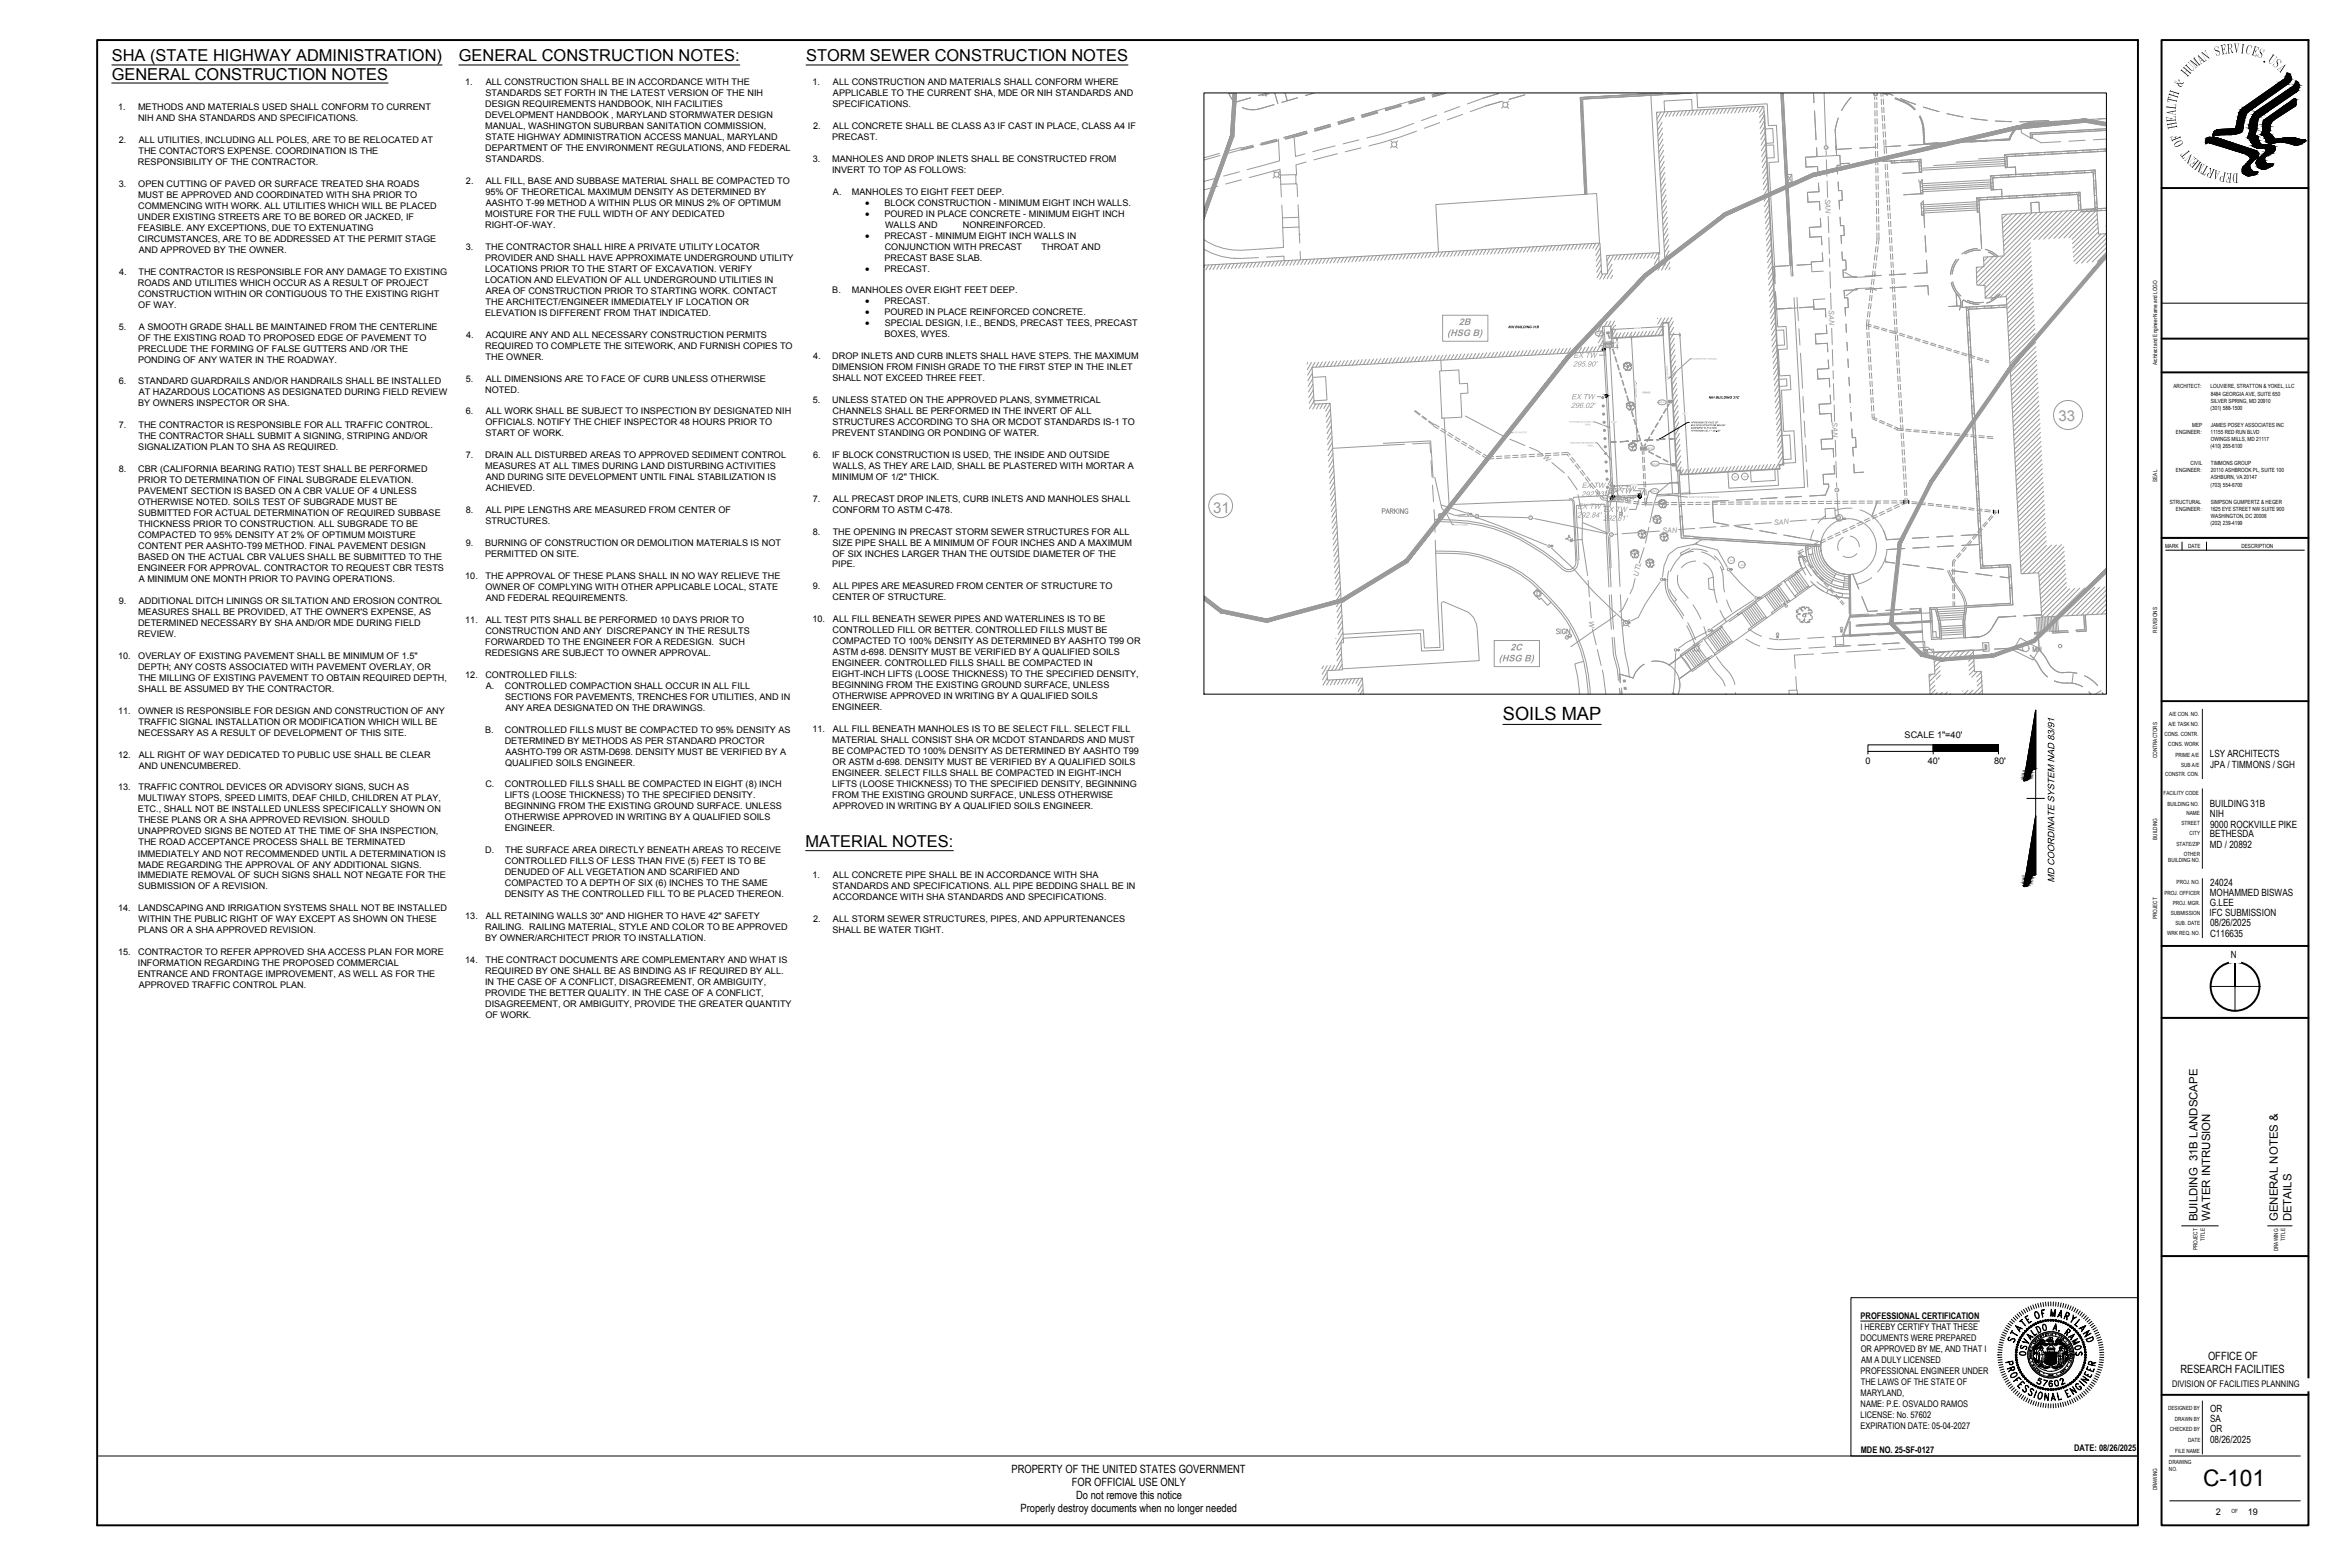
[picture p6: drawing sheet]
<svg xmlns="http://www.w3.org/2000/svg" width="914mm" height="610mm" viewBox="0 0 914 610" stroke-linecap="round" stroke-linejoin="round" font-family="sans-serif">
<defs><g id="words">
<text font-size="8.9" x="857.2" y="578.1">C-101</text>
<text font-size="7.1" x="584.8" y="280.3">SOILS MAP</text>
<g font-size="6.8">
<text x="864.4" y="21.3" transform="rotate(-11 864.4 21.3)">E</text>
<text x="866.6" y="20.8" transform="rotate(-5 866.6 20.8)">R</text>
<text x="869.1" y="20.6" transform="rotate(1 869.1 20.6)">V</text>
<text x="871.7" y="20.7" transform="rotate(7 871.7 20.7)">I</text>
<text x="873.5" y="20.8" transform="rotate(12 873.5 20.8)">C</text>
<text x="875.8" y="21.3" transform="rotate(17 875.8 21.3)">E</text>
<text x="856.2" y="25.1" transform="rotate(-33 856.2 25.1)">A</text>
<text x="884" y="25.2" transform="rotate(40 884 25.2)">S</text>
<text x="886" y="26.8" transform="rotate(46 886 26.8)">A</text>
<text x="848.5" y="34.4" transform="rotate(-61 848.5 34.4)">&amp;</text>
<text x="851.1" y="30.1" transform="rotate(-51 851.1 30.1)">H</text>
<text x="846.8" y="40.4" transform="rotate(-77 846.8 40.4)">T</text>
<text x="846.5" y="45" transform="rotate(-89 846.5 45)">A</text>
<text x="846.5" y="42.7" transform="rotate(-83 846.5 42.7)">L</text>
<text x="846.8" y="47.3" transform="rotate(-95 846.8 47.3)">E</text>
<text x="847.2" y="49.8" transform="rotate(-101 847.2 49.8)">H</text>
<text x="848.7" y="53.9" transform="rotate(-111 848.7 53.9)">F</text>
<text x="852.5" y="59.7" transform="rotate(-128 852.5 59.7)">T</text>
<text x="855.9" y="62.8" transform="rotate(-139 855.9 62.8)">E</text>
<text x="859.8" y="65.2" transform="rotate(-152 859.8 65.2)">T</text>
<text x="864" y="66.8" transform="rotate(-162 864 66.8)">A</text>
<text x="866.4" y="67.3" transform="rotate(-167 866.4 67.3)">P</text>
<text x="868.7" y="67.5" transform="rotate(-174 868.7 67.5)">E</text>
<text x="871.1" y="67.5" transform="rotate(-180 871.1 67.5)">D</text>
</g>
<g font-size="6.4">
<text x="43.5" y="23.9">SHA (STATE HIGHWAY ADMINISTRATION)</text>
<text x="178.5" y="23.9">GENERAL CONSTRUCTION NOTES:</text>
<text x="313.6" y="23.9">STORM SEWER CONSTRUCTION NOTES</text>
<text x="43.5" y="30.9">GENERAL CONSTRUCTION NOTES</text>
<text x="313.5" y="329.6">MATERIAL NOTES:</text>
</g>
<g font-size="5.8" fill="#999">
<text x="800.9" y="163.7">33</text>
<text x="472.1" y="199.4">31</text>
</g>
<g font-size="4.4">
<text x="855" y="475.1" transform="rotate(-90 855 475.1)">BUILDING 31B LANDSCAPE</text>
<text x="860" y="474.9" transform="rotate(-90 860 474.9)">WATER INTRUSION</text>
<text x="886.3" y="475.1" transform="rotate(-90 886.3 475.1)">GENERAL NOTES &amp;</text>
<text x="891.6" y="475.1" transform="rotate(-90 891.6 475.1)">DETAILS</text>
<text x="859.2" y="529">OFFICE OF</text>
<text x="848.4" y="534">RESEARCH FACILITIES</text>
<text x="393.6" y="572.9">PROPERTY OF THE UNITED STATES GOVERNMENT</text>
<text x="417" y="578">FOR OFFICIAL USE ONLY</text>
<text x="418.8" y="583.1">Do not remove this notice</text>
<text x="397.1" y="588.2">Properly destroy documents when no longer needed</text>
</g>
<g font-size="4.1" fill="#999">
<text x="563.1" y="130.7">(HSG B)</text>
<text x="567.6" y="126.4">2B</text>
<text x="583.2" y="257.3">(HSG B)</text>
<text x="587.7" y="253">2C</text>
</g>
<text font-size="4.1" x="799.3" y="343.4" transform="rotate(-90 799.3 343.4)">MD COORDINATE SYSTEM NAD 83/91</text>
<g font-size="3.9">
<text x="859.9" y="294.6">LSY ARCHITECTS</text>
<text x="860" y="298.6">JPA / TIMMONS / SGH</text>
<text x="859.9" y="317.8">NIH</text>
<text x="859.9" y="313.9">BUILDING 31B</text>
<text x="860" y="322">9000 ROCKVILLE PIKE</text>
<text x="859.9" y="325.7">BETHESDA</text>
<text x="859.9" y="329.7">MD / 20892</text>
<text x="860" y="344.6">24024</text>
<text x="859.9" y="348.5">MOHAMMED BISWAS</text>
<text x="859.9" y="352.6">G.LEE</text>
<text x="859.8" y="356.4">IFC SUBMISSION</text>
<text x="860" y="360.4">08/26/2025</text>
<text x="860" y="364.4">C116635</text>
<text x="868.1" y="372.8">N</text>
<text x="860" y="549.4">OR</text>
<text x="860" y="557.3">OR</text>
<text x="860" y="553.3">SA</text>
<text x="860" y="561.3">08/26/2025</text>
</g>
<g font-size="3.7">
<text x="336.6" y="80">·</text>
<text x="336.6" y="84.3">·</text>
<text x="336.6" y="92.8">·</text>
<text x="336.6" y="105.6">·</text>
<text x="336.6" y="118.4">·</text>
<text x="336.6" y="122.6">·</text>
<text x="336.6" y="126.9">·</text>
</g>
<g font-size="3.5">
<text x="181" y="33.1">1.</text>
<text x="189" y="33.1">ALL CONSTRUCTION SHALL BE IN ACCORDANCE WITH THE</text>
<text x="316.1" y="33.1">1.</text>
<text x="324.1" y="33.1">ALL CONSTRUCTION AND MATERIALS SHALL CONFORM WHERE</text>
<text x="188.8" y="41.7">DESIGN REQUIREMENTS HANDBOOK, NIH FACILITIES</text>
<text x="188.9" y="37.4">STANDARDS SET FORTH IN THE LATEST VERSION OF THE NIH</text>
<text x="323.9" y="41.7">SPECIFICATIONS.</text>
<text x="324.1" y="37.4">APPLICABLE TO THE CURRENT SHA, MDE OR NIH STANDARDS AND</text>
<text x="46" y="42.8">1.</text>
<text x="53.7" y="42.8">METHODS AND MATERIALS USED SHALL CONFORM TO CURRENT</text>
<text x="53.7" y="47.1">NIH AND SHA STANDARDS AND SPECIFICATIONS.</text>
<text x="188.8" y="45.9">DEVELOPMENT HANDBOOK , MARYLAND STORMWATER DESIGN</text>
<text x="188.8" y="50.2">MANUAL, WASHINGTON SUBURBAN SANITATION COMMISSION,</text>
<text x="316.4" y="50.2">2.</text>
<text x="324.1" y="50.2">ALL CONCRETE SHALL BE CLASS A3 IF CAST IN PLACE, CLASS A4 IF</text>
<text x="46.3" y="55.6">2.</text>
<text x="53.9" y="59.9">THE CONTACTOR'S EXPENSE. COORDINATION IS THE</text>
<text x="54" y="55.6">ALL UTILITIES, INCLUDING ALL POLES, ARE TO BE RELOCATED AT</text>
<text x="188.8" y="58.8">DEPARTMENT OF THE ENVIRONMENT REGULATIONS, AND FEDERAL</text>
<text x="188.9" y="54.5">STATE HIGHWAY ADMINISTRATION ACCESS MANUAL, MARYLAND</text>
<text x="323.8" y="54.4">PRECAST.</text>
<text x="53.7" y="64.2">RESPONSIBILITY OF THE CONTRACTOR.</text>
<text x="188.9" y="63">STANDARDS.</text>
<text x="316.3" y="62.9">3.</text>
<text x="323.8" y="62.9">MANHOLES AND DROP INLETS SHALL BE CONSTRUCTED FROM</text>
<text x="181.3" y="71.5">2.</text>
<text x="189" y="71.5">ALL FILL, BASE AND SUBBASE MATERIAL SHALL BE COMPACTED TO</text>
<text x="323.8" y="67.2">INVERT TO TOP AS FOLLOWS:</text>
<text x="46.2" y="72.7">3.</text>
<text x="53.7" y="77">MUST BE APPROVED AND COORDINATED WITH SHA PRIOR TO</text>
<text x="53.8" y="72.7">OPEN CUTTING OF PAVED OR SURFACE TREATED SHA ROADS</text>
<text x="188.9" y="75.8">95% OF THEORETICAL MAXIMUM DENSITY AS DETERMINED BY</text>
<text x="324.1" y="75.7">A.</text>
<text x="331.5" y="75.7">MANHOLES TO EIGHT FEET DEEP.</text>
<text x="53.8" y="81.2">COMMENCING WITH WORK. ALL UTILITIES WHICH WILL BE PLACED</text>
<text x="189" y="80.1">AASHTO T-99 METHOD A WITHIN PLUS OR MINUS 2% OF OPTIMUM</text>
<text x="344.2" y="80">BLOCK CONSTRUCTION - MINIMUM EIGHT INCH WALLS.</text>
<text x="53.7" y="85.5">UNDER EXISTING STREETS ARE TO BE BORED OR JACKED, IF</text>
<text x="53.7" y="89.8">FEASIBLE. ANY EXCEPTIONS, DUE TO EXTENUATING</text>
<text x="188.8" y="84.4">MOISTURE FOR THE FULL WIDTH OF ANY DEDICATED</text>
<text x="188.8" y="88.7">RIGHT-OF-WAY.</text>
<text x="344.1" y="84.3">POURED IN PLACE CONCRETE - MINIMUM EIGHT INCH</text>
<text x="344.4" y="88.6">WALLS AND</text>
<text x="374.6" y="88.6">NONREINFORCED.</text>
<text x="53.8" y="94.1">CIRCUMSTANCES, ARE TO BE ADDRESSED AT THE PERMIT STAGE</text>
<text x="344.1" y="92.8">PRECAST - MINIMUM EIGHT INCH WALLS IN</text>
<text x="54" y="98.4">AND APPROVED BY THE OWNER.</text>
<text x="181.3" y="97.2">3.</text>
<text x="188.8" y="101.5">PROVIDER AND SHALL HAVE APPROXIMATE UNDERGROUND UTILITY</text>
<text x="188.9" y="97.2">THE CONTRACTOR SHALL HIRE A PRIVATE UTILITY LOCATOR</text>
<text x="344.1" y="101.3">PRECAST BASE SLAB.</text>
<text x="344.3" y="97.1">CONJUNCTION WITH PRECAST</text>
<text x="405.3" y="97.1">THROAT AND</text>
<text x="46.3" y="106.9">4.</text>
<text x="53.9" y="106.9">THE CONTRACTOR IS RESPONSIBLE FOR ANY DAMAGE TO EXISTING</text>
<text x="188.8" y="105.7">LOCATIONS PRIOR TO THE START OF EXCAVATION. VERIFY</text>
<text x="344.1" y="105.6">PRECAST.</text>
<text x="53.7" y="111.2">ROADS AND UTILITIES WHICH OCCUR AS A RESULT OF PROJECT</text>
<text x="188.8" y="110">LOCATION AND ELEVATION OF ALL UNDERGROUND UTILITIES IN</text>
<text x="53.8" y="115.4">CONSTRUCTION WITHIN OR CONTIGUOUS TO THE EXISTING RIGHT</text>
<text x="53.8" y="119.7">OF WAY.</text>
<text x="188.9" y="118.6">THE ARCHITECT/ENGINEER IMMEDIATELY IF LOCATION OR</text>
<text x="189" y="114.3">AREA OF CONSTRUCTION PRIOR TO STARTING WORK. CONTACT</text>
<text x="323.8" y="114.1">B.</text>
<text x="331.5" y="114.1">MANHOLES OVER EIGHT FEET DEEP.</text>
<text x="344.1" y="118.4">PRECAST.</text>
<text x="188.8" y="122.9">ELEVATION IS DIFFERENT FROM THAT INDICATED.</text>
<text x="344.1" y="122.6">POURED IN PLACE REINFORCED CONCRETE.</text>
<text x="46.2" y="128.2">5.</text>
<text x="54" y="128.2">A SMOOTH GRADE SHALL BE MAINTAINED FROM THE CENTERLINE</text>
<text x="181.4" y="131.4">4.</text>
<text x="189" y="131.4">ACQUIRE ANY AND ALL NECESSARY CONSTRUCTION PERMITS</text>
<text x="344.2" y="131.2">BOXES, WYES.</text>
<text x="344.3" y="126.9">SPECIAL DESIGN, I.E., BENDS, PRECAST TEES, PRECAST</text>
<text x="53.7" y="136.8">PRECLUDE THE FORMING OF FALSE GUTTERS AND /OR THE</text>
<text x="53.8" y="132.5">OF THE EXISTING ROAD TO PROPOSED EDGE OF PAVEMENT TO</text>
<text x="188.8" y="135.6">REQUIRED TO COMPLETE THE SITEWORK, AND FURNISH COPIES TO</text>
<text x="53.7" y="141.1">PONDING OF ANY WATER IN THE ROADWAY.</text>
<text x="188.9" y="139.9">THE OWNER.</text>
<text x="316.4" y="139.7">4.</text>
<text x="323.8" y="139.7">DROP INLETS AND CURB INLETS SHALL HAVE STEPS. THE MAXIMUM</text>
<text x="323.8" y="144">DIMENSION FROM FINISH GRADE TO THE FIRST STEP IN THE INLET</text>
<text x="46.2" y="149.6">6.</text>
<text x="53.8" y="149.6">STANDARD GUARDRAILS AND/OR HANDRAILS SHALL BE INSTALLED</text>
<text x="181.3" y="148.4">5.</text>
<text x="189" y="148.4">ALL DIMENSIONS ARE TO FACE OF CURB UNLESS OTHERWISE</text>
<text x="323.9" y="148.3">SHALL NOT EXCEED THREE FEET.</text>
<text x="54" y="153.8">AT HAZARDOUS LOCATIONS AS DESIGNATED DURING FIELD REVIEW</text>
<text x="188.8" y="152.7">NOTED.</text>
<text x="53.7" y="158.1">BY OWNERS INSPECTOR OR SHA.</text>
<text x="181.3" y="161.2">6.</text>
<text x="189" y="161.2">ALL WORK SHALL BE SUBJECT TO INSPECTION BY DESIGNATED NIH</text>
<text x="316.3" y="156.8">5.</text>
<text x="323.8" y="156.8">UNLESS STATED ON THE APPROVED PLANS, SYMMETRICAL</text>
<text x="323.9" y="161">CHANNELS SHALL BE PERFORMED IN THE INVERT OF ALL</text>
<text x="46.2" y="166.6">7.</text>
<text x="53.9" y="166.6">THE CONTRACTOR IS RESPONSIBLE FOR ALL TRAFFIC CONTROL.</text>
<text x="188.8" y="165.5">OFFICIALS. NOTIFY THE CHIEF INSPECTOR 48 HOURS PRIOR TO</text>
<text x="323.9" y="165.3">STRUCTURES ACCORDING TO SHA OR MCDOT STANDARDS IS-1 TO</text>
<text x="53.9" y="170.9">THE CONTRACTOR SHALL SUBMIT A SIGNING, STRIPING AND/OR</text>
<text x="188.9" y="169.8">START OF WORK.</text>
<text x="323.8" y="169.6">PREVENT STANDING OR PONDING OF WATER.</text>
<text x="53.8" y="175.2">SIGNALIZATION PLAN TO SHA AS REQUIRED.</text>
<text x="181.2" y="178.3">7.</text>
<text x="188.8" y="178.3">DRAIN ALL DISTURBED AREAS TO APPROVED SEDIMENT CONTROL</text>
<text x="316.4" y="178.1">6.</text>
<text x="323.8" y="178.1">IF BLOCK CONSTRUCTION IS USED, THE INSIDE AND OUTSIDE</text>
<text x="46.2" y="183.7">8.</text>
<text x="53.8" y="183.7">CBR (CALIFORNIA BEARING RATIO) TEST SHALL BE PERFORMED</text>
<text x="188.8" y="182.6">MEASURES AT ALL TIMES DURING LAND DISTURBING ACTIVITIES</text>
<text x="324.1" y="182.4">WALLS, AS THEY ARE LAID, SHALL BE PLASTERED WITH MORTAR A</text>
<text x="53.7" y="188">PRIOR TO DETERMINATION OF FINAL SUBGRADE ELEVATION.</text>
<text x="189" y="186.9">AND DURING SITE DEVELOPMENT UNTIL FINAL STABILIZATION IS</text>
<text x="189" y="191.1">ACHIEVED.</text>
<text x="323.8" y="186.7">MINIMUM OF 1/2&quot; THICK.</text>
<text x="53.7" y="192.3">PAVEMENT SECTION IS BASED ON A CBR VALUE OF 4 UNLESS</text>
<text x="53.8" y="196.6">OTHERWISE NOTED. SOILS TEST OF SUBGRADE MUST BE</text>
<text x="316.3" y="195.2">7.</text>
<text x="324.1" y="195.2">ALL PRECAST DROP INLETS, CURB INLETS AND MANHOLES SHALL</text>
<text x="53.8" y="200.8">SUBMITTED FOR ACTUAL DETERMINATION OF REQUIRED SUBBASE</text>
<text x="181.3" y="199.6">8.</text>
<text x="188.9" y="203.9">STRUCTURES.</text>
<text x="189" y="199.6">ALL PIPE LENGTHS ARE MEASURED FROM CENTER OF</text>
<text x="323.9" y="199.5">CONFORM TO ASTM C-478.</text>
<text x="53.8" y="209.4">COMPACTED TO 95% DENSITY AT 2% OF OPTIMUM MOISTURE</text>
<text x="53.9" y="205.1">THICKNESS PRIOR TO CONSTRUCTION. ALL SUBGRADE TO BE</text>
<text x="316.3" y="208">8.</text>
<text x="324" y="208">THE OPENING IN PRECAST STORM SEWER STRUCTURES FOR ALL</text>
<text x="53.8" y="213.7">CONTENT PER AASHTO-T99 METHOD. FINAL PAVEMENT DESIGN</text>
<text x="181.3" y="212.4">9.</text>
<text x="188.8" y="212.4">BURNING OF CONSTRUCTION OR DEMOLITION MATERIALS IS NOT</text>
<text x="323.9" y="212.3">SIZE PIPE SHALL BE A MINIMUM OF FOUR INCHES AND A MAXIMUM</text>
<text x="53.7" y="217.9">BASED ON THE ACTUAL CBR VALUES SHALL BE SUBMITTED TO THE</text>
<text x="188.8" y="216.7">PERMITTED ON SITE.</text>
<text x="323.8" y="220.8">PIPE.</text>
<text x="323.9" y="216.5">OF SIX INCHES LARGER THAN THE OUTSIDE DIAMETER OF THE</text>
<text x="53.7" y="222.2">ENGINEER FOR APPROVAL. CONTRACTOR TO REQUEST CBR TESTS</text>
<text x="54" y="226.5">A MINIMUM ONE MONTH PRIOR TO PAVING OPERATIONS.</text>
<text x="181" y="225.2">10.</text>
<text x="188.9" y="225.2">THE APPROVAL OF THESE PLANS SHALL IN NO WAY RELIEVE THE</text>
<text x="188.8" y="229.5">OWNER OF COMPLYING WITH OTHER APPLICABLE LOCAL, STATE</text>
<text x="189" y="233.8">AND FEDERAL REQUIREMENTS.</text>
<text x="316.3" y="229.3">9.</text>
<text x="323.9" y="233.6">CENTER OF STRUCTURE.</text>
<text x="324.1" y="229.3">ALL PIPES ARE MEASURED FROM CENTER OF STRUCTURE TO</text>
<text x="46.2" y="235">9.</text>
<text x="53.7" y="239.3">MEASURES SHALL BE PROVIDED, AT THE OWNER'S EXPENSE, AS</text>
<text x="54" y="235">ADDITIONAL DITCH LININGS OR SILTATION AND EROSION CONTROL</text>
<text x="53.7" y="243.5">DETERMINED NECESSARY BY SHA AND/OR MDE DURING FIELD</text>
<text x="181" y="242.3">11.</text>
<text x="189" y="242.3">ALL TEST PITS SHALL BE PERFORMED 10 DAYS PRIOR TO</text>
<text x="316.1" y="242.1">10.</text>
<text x="324.1" y="242.1">ALL FILL BENEATH SEWER PIPES AND WATERLINES IS TO BE</text>
<text x="53.7" y="247.8">REVIEW.</text>
<text x="188.8" y="250.9">FORWARDED TO THE ENGINEER FOR A REDESIGN. SUCH</text>
<text x="188.8" y="246.5">CONSTRUCTION AND ANY DISCREPANCY IN THE RESULTS</text>
<text x="323.9" y="246.3">CONTROLLED FILL OR BETTER. CONTROLLED FILLS MUST BE</text>
<text x="323.9" y="250.6">COMPACTED TO 100% DENSITY AS DETERMINED BY AASHTO T99 OR</text>
<text x="46" y="256.3">10.</text>
<text x="53.8" y="256.3">OVERLAY OF EXISTING PAVEMENT SHALL BE MINIMUM OF 1.5&quot;</text>
<text x="188.8" y="255.1">REDESIGNS ARE SUBJECT TO OWNER APPROVAL.</text>
<text x="324.1" y="254.9">ASTM d-698. DENSITY MUST BE VERIFIED BY A QUALIFIED SOILS</text>
<text x="53.7" y="260.6">DEPTH; ANY COSTS ASSOCIATED WITH PAVEMENT OVERLAY, OR</text>
<text x="181" y="263.7">12.</text>
<text x="188.8" y="263.7">CONTROLLED FILLS:</text>
<text x="323.8" y="259.2">ENGINEER. CONTROLLED FILLS SHALL BE COMPACTED IN</text>
<text x="323.8" y="263.4">EIGHT-INCH LIFTS (LOOSE THICKNESS) TO THE SPECIFIED DENSITY,</text>
<text x="53.8" y="269.2">SHALL BE ASSUMED BY THE CONTRACTOR.</text>
<text x="53.9" y="264.9">THE MILLING OF EXISTING PAVEMENT TO OBTAIN REQUIRED DEPTH,</text>
<text x="189" y="267.9">A.</text>
<text x="196.5" y="267.9">CONTROLLED COMPACTION SHALL OCCUR IN ALL FILL</text>
<text x="323.8" y="267.8">BEGINNING FROM THE EXISTING GROUND SURFACE, UNLESS</text>
<text x="196.5" y="272.2">SECTIONS FOR PAVEMENTS, TRENCHES FOR UTILITIES, AND IN</text>
<text x="323.9" y="272">OTHERWISE APPROVED IN WRITING BY A QUALIFIED SOILS</text>
<text x="46" y="277.7">11.</text>
<text x="53.8" y="277.7">OWNER IS RESPONSIBLE FOR DESIGN AND CONSTRUCTION OF ANY</text>
<text x="53.9" y="281.9">TRAFFIC SIGNAL INSTALLATION OR MODIFICATION WHICH WILL BE</text>
<text x="196.6" y="276.5">ANY AREA DESIGNATED ON THE DRAWINGS.</text>
<text x="323.8" y="276.3">ENGINEER.</text>
<text x="53.7" y="286.2">NECESSARY AS A RESULT OF DEVELOPMENT OF THIS SITE.</text>
<text x="188.8" y="285">B.</text>
<text x="196.5" y="285">CONTROLLED FILLS MUST BE COMPACTED TO 95% DENSITY AS</text>
<text x="316.1" y="284.8">11.</text>
<text x="324.1" y="284.8">ALL FILL BENEATH MANHOLES IS TO BE SELECT FILL. SELECT FILL</text>
<text x="741.1" y="287">SCALE 1&quot;=40'</text>
<text x="196.4" y="289.3">DETERMINED BY METHODS AS PER STANDARD PROCTOR</text>
<text x="196.6" y="293.5">AASHTO-T99 OR ASTM-D698. DENSITY MUST BE VERIFIED BY A</text>
<text x="323.8" y="289.1">MATERIAL SHALL CONSIST SHA OR MCDOT STANDARDS AND MUST</text>
<text x="323.8" y="293.4">BE COMPACTED TO 100% DENSITY AS DETERMINED BY AASHTO T99</text>
<text x="46" y="294.7">12.</text>
<text x="54" y="294.7">ALL RIGHT OF WAY DEDICATED TO PUBLIC USE SHALL BE CLEAR</text>
<text x="54" y="299">AND UNENCUMBERED.</text>
<text x="196.5" y="297.8">QUALIFIED SOILS ENGINEER.</text>
<text x="323.9" y="297.6">OR ASTM d-698. DENSITY MUST BE VERIFIED BY A QUALIFIED SOILS</text>
<text x="725.8" y="297.1">0</text>
<text x="750.1" y="297.1">40'</text>
<text x="775.9" y="297.1">80'</text>
<text x="323.8" y="301.9">ENGINEER. SELECT FILLS SHALL BE COMPACTED IN EIGHT-INCH</text>
<text x="46" y="307.5">13.</text>
<text x="53.7" y="311.8">MULTIWAY STOPS, SPEED LIMITS, DEAF CHILD, CHILDREN AT PLAY,</text>
<text x="53.9" y="307.5">TRAFFIC CONTROL DEVICES OR ADVISORY SIGNS, SUCH AS</text>
<text x="188.8" y="306.3">C.</text>
<text x="196.4" y="310.6">LIFTS (LOOSE THICKNESS) TO THE SPECIFIED DENSITY.</text>
<text x="196.5" y="306.3">CONTROLLED FILLS SHALL BE COMPACTED IN EIGHT (8) INCH</text>
<text x="323.8" y="310.5">FROM THE EXISTING GROUND SURFACE, UNLESS OTHERWISE</text>
<text x="323.8" y="306.2">LIFTS (LOOSE THICKNESS) TO THE SPECIFIED DENSITY, BEGINNING</text>
<text x="53.7" y="316.1">ETC., SHALL NOT BE INSTALLED UNLESS SPECIFICALLY SHOWN ON</text>
<text x="196.4" y="314.9">BEGINNING FROM THE EXISTING GROUND SURFACE. UNLESS</text>
<text x="324.1" y="314.7">APPROVED IN WRITING BY A QUALIFIED SOILS ENGINEER.</text>
<text x="53.9" y="320.3">THESE PLANS OR A SHA APPROVED REVISION. SHOULD</text>
<text x="196.4" y="323.4">ENGINEER.</text>
<text x="196.5" y="319.2">OTHERWISE APPROVED IN WRITING BY A QUALIFIED SOILS</text>
<text x="53.7" y="324.6">UNAPPROVED SIGNS BE NOTED AT THE TIME OF SHA INSPECTION,</text>
<text x="53.9" y="328.9">THE ROAD ACCEPTANCE PROCESS SHALL BE TERMINATED</text>
<text x="53.6" y="333.2">IMMEDIATELY AND NOT RECOMMENDED UNTIL A DETERMINATION IS</text>
<text x="188.8" y="332">D.</text>
<text x="196.6" y="332">THE SURFACE AREA DIRECTLY BENEATH AREAS TO RECEIVE</text>
<text x="53.6" y="341.8">IMMEDIATE REMOVAL OF SUCH SIGNS SHALL NOT NEGATE FOR THE</text>
<text x="53.7" y="337.5">MADE REGARDING THE APPROVAL OF ANY ADDITIONAL SIGNS.</text>
<text x="196.4" y="340.5">DENUDED OF ALL VEGETATION AND SCARIFIED AND</text>
<text x="196.5" y="336.3">CONTROLLED FILLS OF LESS THAN FIVE (5) FEET IS TO BE</text>
<text x="316.1" y="341.5">1.</text>
<text x="324.1" y="341.5">ALL CONCRETE PIPE SHALL BE IN ACCORDANCE WITH SHA</text>
<text x="53.8" y="346">SUBMISSION OF A REVISION.</text>
<text x="196.5" y="344.8">COMPACTED TO A DEPTH OF SIX (6) INCHES TO THE SAME</text>
<text x="323.9" y="345.7">STANDARDS AND SPECIFICATIONS. ALL PIPE BEDDING SHALL BE IN</text>
<text x="196.4" y="349.1">DENSITY AS THE CONTROLLED FILL TO BE PLACED THEREON.</text>
<text x="324.1" y="350">ACCORDANCE WITH SHA STANDARDS AND SPECIFICATIONS.</text>
<text x="46" y="354.5">14.</text>
<text x="53.7" y="354.5">LANDSCAPING AND IRRIGATION SYSTEMS SHALL NOT BE INSTALLED</text>
<text x="53.9" y="358.8">WITHIN THE PUBLIC RIGHT OF WAY EXCEPT AS SHOWN ON THESE</text>
<text x="181" y="357.6">13.</text>
<text x="189" y="357.6">ALL RETAINING WALLS 30&quot; AND HIGHER TO HAVE 42&quot; SAFETY</text>
<text x="316.4" y="358.5">2.</text>
<text x="324.1" y="358.5">ALL STORM SEWER STRUCTURES, PIPES, AND APPURTENANCES</text>
<text x="53.7" y="363.1">PLANS OR A SHA APPROVED REVISION.</text>
<text x="188.8" y="361.9">RAILING. RAILING MATERIAL, STYLE AND COLOR TO BE APPROVED</text>
<text x="323.9" y="362.8">SHALL BE WATER TIGHT.</text>
<text x="46" y="371.6">15.</text>
<text x="53.8" y="371.6">CONTRACTOR TO REFER APPROVED SHA ACCESS PLAN FOR MORE</text>
<text x="188.8" y="366.1">BY OWNER/ARCHITECT PRIOR TO INSTALLATION.</text>
<text x="53.6" y="375.9">INFORMATION REGARDING THE PROPOSED COMMERCIAL</text>
<text x="181" y="374.6">14.</text>
<text x="188.9" y="374.6">THE CONTRACT DOCUMENTS ARE COMPLEMENTARY AND WHAT IS</text>
<text x="53.7" y="380.2">ENTRANCE AND FRONTAGE IMPROVEMENT, AS WELL AS FOR THE</text>
<text x="188.7" y="383.2">IN THE CASE OF A CONFLICT, DISAGREEMENT, OR AMBIGUITY,</text>
<text x="188.8" y="378.9">REQUIRED BY ONE SHALL BE AS BINDING AS IF REQUIRED BY ALL.</text>
<text x="54" y="384.4">APPROVED TRAFFIC CONTROL PLAN.</text>
<text x="188.8" y="387.5">PROVIDE THE BETTER QUALITY. IN THE CASE OF A CONFLICT,</text>
<text x="188.8" y="391.8">DISAGREEMENT, OR AMBIGUITY, PROVIDE THE GREATER QUANTITY</text>
<text x="188.8" y="396">OF WORK.</text>
<text x="724" y="513.2">PROFESSIONAL CERTIFICATION</text>
<text x="723.9" y="517.5">I HEREBY CERTIFY THAT THESE</text>
<text x="724" y="521.8">DOCUMENTS WERE PREPARED</text>
<text x="724" y="526">OR APPROVED BY ME, AND THAT I</text>
<text x="724.2" y="530.3">AM A DULY LICENSED</text>
<text x="724" y="534.6">PROFESSIONAL ENGINEER UNDER</text>
<text x="724.1" y="538.9">THE LAWS OF THE STATE OF</text>
<text x="845.2" y="539.6">DIVISION OF FACILITIES PLANNING</text>
<text x="724" y="543.1">MARYLAND,</text>
<text x="724" y="547.4">NAME: P.E. OSVALDO RAMOS</text>
<text x="724" y="551.6">LICENSE: No. 57602</text>
<text x="723.9" y="555.9">EXPIRATION DATE: 05-04-2027</text>
<text x="724" y="565.2">MDE NO. 25-SF-0127</text>
<text x="807" y="564.5">DATE: 08/26/2025</text>
<text x="862.2" y="589.2">2</text>
<text x="874.6" y="589.3">19</text>
</g>
<g font-size="3.3" fill="#999">
<text x="612" y="142.6">295.90'</text>
<text x="612.2" y="139.2">EX TW</text>
<text x="615.4" y="189.8">EX TW</text>
<text x="625.8" y="191.9">EX TW</text>
<text x="613.7" y="198">EX TW</text>
<text x="615.3" y="193.2">292.83'</text>
<text x="627.2" y="194.6">290.84'</text>
<text x="613.6" y="201.3">292.84'</text>
<text x="623.7" y="202.6">292.81'</text>
<text x="623.9" y="199.2">EX TW</text>
</g>
<g font-size="3.3" fill="#fff">
<text x="611.4" y="155.3">EX TW</text>
<text x="611.2" y="158.7">296.02'</text>
</g>
<g font-size="2.8" fill="#999">
<text x="710.2" y="77.3" transform="rotate(88 710.2 77.3)">SAN</text>
<text x="711.6" y="120.8" transform="rotate(88 711.6 120.8)">SAN</text>
<text x="712.9" y="164.3" transform="rotate(88 712.9 164.3)">SAN</text>
<text x="600.2" y="178.1" transform="rotate(40 600.2 178.1)">W</text>
<text x="646.9" y="207.5" transform="rotate(-4 646.9 207.5)">SAN</text>
<text x="690.3" y="204.3" transform="rotate(-4 690.3 204.3)">SAN</text>
<text x="637.5" y="224.3" transform="rotate(-76 637.5 224.3)">UTL</text>
<text x="618.2" y="241.5" transform="rotate(85 618.2 241.5)">W</text>
</g>
<g font-size="2.2">
<text x="839.4" y="142.1" transform="rotate(-90 839.4 142.1)">Architect and Engineer Name and LOGO</text>
<text x="845.7" y="151.1">ARCHITECT:</text>
<text x="860.2" y="151.1">LOUVIERE, STRATTON &amp; YOKEL, LLC</text>
<text x="860.2" y="153.9">8484 GEORGIA AVE, SUITE 650</text>
<text x="860.2" y="159.4">(301) 588-1500</text>
<text x="860.2" y="156.7">SILVER SPRING, MD 20910</text>
<text x="853" y="165.9">MEP</text>
<text x="860.3" y="165.9">JAMES POSEY ASSOCIATES INC</text>
<text x="846.7" y="168.7">ENGINEER:</text>
<text x="860.1" y="168.7">11155 RED RUN BLVD</text>
<text x="860.2" y="171.5">OWINGS MILLS, MD 21117</text>
<text x="860.2" y="174.3">(410) 265-6100</text>
<text x="846.7" y="183.7">ENGINEER:</text>
<text x="852.4" y="180.9">CIVIL</text>
<text x="860.3" y="180.9">TIMMONS GROUP</text>
<text x="860.3" y="183.7">20110 ASHBROOK PL, SUITE 100</text>
<text x="839.4" y="187.4" transform="rotate(-90 839.4 187.4)">SEAL</text>
<text x="860.2" y="189.3">(703) 554-6700</text>
<text x="860.3" y="186.5">ASHBURN, VA 20147</text>
<text x="844.3" y="196.1">STRUCTURAL</text>
<text x="860.2" y="196.1">SIMPSON GUMPERTZ &amp; HEGER</text>
<text x="846.7" y="198.9">ENGINEER:</text>
<text x="860.1" y="198.9">1625 EYE STREET NW SUITE 900</text>
<text x="860.3" y="201.7">WASHINGTON, DC 20006</text>
<text x="860.2" y="204.4">(202) 239-4199</text>
<text x="842.4" y="213.2">MARK</text>
<text x="851.4" y="213.2">DATE</text>
<text x="872.2" y="213.2">DESCRIPTION</text>
<text x="839.4" y="246.1" transform="rotate(-90 839.4 246.1)">REVISIONS</text>
<text x="844" y="278.4">A/E CON. NO.</text>
<text x="842.3" y="286.4">CONS. CONTR.</text>
<text x="843.8" y="282.5">A/E TASK NO.</text>
<text x="843.7" y="290.1">CONS. WORK</text>
<text x="839.4" y="294.9" transform="rotate(-90 839.4 294.9)">CONTRACTORS</text>
<text x="846.5" y="294.3">PRIME A/E</text>
<text x="848.7" y="298.3">SUB A/E</text>
<text x="842.4" y="302">CONSTR. CON.</text>
<text x="841.8" y="309.1">FACILITY CODE</text>
<text x="843.4" y="313.6">BUILDING NO.</text>
<text x="850.8" y="317.1">NAME</text>
<text x="848.8" y="321.1">STREET</text>
<text x="839.4" y="326.8" transform="rotate(-90 839.4 326.8)">BUILDING</text>
<text x="846.9" y="329">STATE/ZIP</text>
<text x="852" y="325">CITY</text>
<text x="843.7" y="335.3">BUILDING NO.</text>
<text x="849.7" y="333">OTHER</text>
<text x="846.9" y="344">PROJ. NO.</text>
<text x="842.2" y="348">PROJ. OFFICER</text>
<text x="845.4" y="352">PROJ. MGR.</text>
<text x="839.4" y="357.7" transform="rotate(-90 839.4 357.7)">PROJECT</text>
<text x="844.7" y="356">SUBMISSION</text>
<text x="846.5" y="359.9">SUB. DATE</text>
<text x="843.2" y="363.9">WRK REQ. NO.</text>
<text x="857.9" y="482.7" transform="rotate(-90 857.9 482.7)">TITLE</text>
<text x="889.2" y="482.7" transform="rotate(-90 889.2 482.7)">TITLE</text>
<text x="855.1" y="486.4" transform="rotate(-90 855.1 486.4)">PROJECT</text>
<text x="886.4" y="486.8" transform="rotate(-90 886.4 486.8)">DRAWING</text>
<text x="843.6" y="548.6">DESIGNED BY</text>
<text x="844.3" y="556.8">CHECKED BY</text>
<text x="846.2" y="552.7">DRAWN BY</text>
<text x="851.4" y="561">DATE</text>
<text x="844" y="569.7">DRAWING</text>
<text x="846.4" y="565.1">FILE NAME</text>
<text x="844" y="572.4">NO.</text>
<text x="839.4" y="579.8" transform="rotate(-90 839.4 579.8)">DRAWING</text>
<text x="868.3" y="588.7">OF</text>
</g>
<g font-size="1.6" fill="#999">
<text x="729.3" y="37">D</text>
<text x="710" y="58">S</text>
<text x="714.2" y="191.2">S</text>
<text x="559.9" y="201.1">D</text>
<text x="574.1" y="201.4">S</text>
<text x="595" y="202">S</text>
<text x="714.8" y="201.9">S</text>
<text x="626.4" y="208.5">S</text>
</g>
<g font-size="1.5">
<text x="586.8" y="127.7">NIH BUILDING 31B</text>
<text x="664.8" y="155.1">NIH BUILDING 31C</text>
</g>
<g font-size="1" fill="#999">
<text x="635.9" y="128">30.89'</text>
<text x="621.8" y="134.9">5'</text>
<text x="628.2" y="133.7">5.74'</text>
<text x="648.3" y="142.2" transform="rotate(87 648.3 142.2)">CONCRETE</text>
<text x="658.6" y="139.9">CONCRETE CHANNEL</text>
<text x="637" y="154.6" transform="rotate(-93 637 154.6)">APPROX. 63.58'</text>
<text x="654.5" y="161.2">97.3'</text>
<text x="610.6" y="164.4">EXISTING BUILDING</text>
<text x="616.7" y="165.5">WALL</text>
<text x="626.7" y="164.5">91.44'</text>
<text x="588.9" y="168.5">U/G WATER</text>
<text x="610.9" y="172.6">EXISTING RETAINING</text>
<text x="617.6" y="173.7">WALL</text>
<text x="674.7" y="185.9">MH</text>
<text x="678.3" y="185.7">MH</text>
<text x="634.5" y="188.8">40.28'</text>
<text x="657.1" y="193.7">EXISTING RETAINING WALL</text>
<text x="566" y="204.5">U/G POWER</text>
<text x="662.5" y="210.5">U/G POWER</text>
<text x="673.1" y="218.4">MH</text>
<text x="677.2" y="220.1">MH</text>
</g>
<text font-size="1" fill="#666" x="639" y="153">GRASS</text>
<g font-size="1">
<text x="657.8" y="165.7">BUILDING STRUCTURE BELOW</text>
<text x="657.8" y="166.8">BASEMENT ELEVATION</text>
<text x="657.9" y="164.7">APPROXIMATE FACE OF</text>
<text x="657.9" y="167.9">APPROXIMATELY = 261.06&quot;</text>
</g>
<g font-size=".9" fill="#999">
<text x="621.4" y="130.1">EX-6</text>
<text x="645.7" y="156.9">EX-4</text>
<text x="641.1" y="174.5">EX-3</text>
<text x="643" y="180.7">EX-5</text>
<text x="642.8" y="191.3">EX-2</text>
</g>
</g></defs>
<g fill="none" stroke="#000" stroke-width=".39">
<path d="M43.5 32.3h107.5M43.5 25.3h128.5M178.5 25.3h109.4M313.6 25.3h125.3M313.5 330.9h57.5"/>
<circle cx="624.1" cy="135.9" r=".4"/>
<circle cx="625.1" cy="154" r=".4"/>
</g>
<g fill="none" stroke="#999" stroke-width=".39">
<path d="M709.8 36.2l.8 24.1M729.4 36.5v2.3M729.5 39.8v2.2M730.2 36.5v2.2M730.3 39.8v2.1M731.9 36.2v1.3M732 38.6l.1 2.1M732.7 36.2v1.3M732.8 38.5l.1 2.1M685.1 44.8l-.4 .8M686.5 44.7l-1.8 3.1M686.6 46.9l-1.7 3.1"/>
<path d="M686.7 49.1l-1.7 3M686.9 51.3l-1.8 3M687 53.5l-1.8 3M687.1 55.6l-1.7 3M687.2 57.8l-1.7 3M687.3 60l-1.7 3M729.5 43l.1 2.1M729.6 46.2v2.1M729.6 49.4l.1 2.1M729.7 52.5v2.2M729.7 55.7l.1 2.1M729.8 58.9v2.1"/>
<path d="M730.3 43l.1 2.1M730.4 46.1v2.2M730.4 49.3l.1 2.1M730.5 52.5v2.1M730.5 55.7l.1 2.1M730.6 58.8v2.2M732.2 41.7l.1 2.2M732.4 44.9l.1 2.1M732.6 48.1l.1 2.1M732.7 51.3l.2 2.1M733 54.4l.1 2.1M733 41.7l.1 2.1"/>
<path d="M733.1 57.6l.2 2.1M733.2 44.9l.1 2.1M733.3 48l.2 2.2M733.6 51.2l.1 2.1M733.7 54.4l.1 2.1M733.9 57.5l.2 2.1M687.5 62.1l-1.8 3.1M687.6 64.3l-1.8 3.1M687.7 66.5l-1.7 3M687.8 68.7l-1.7 3M687.9 70.9l-1.7 3M688 73l-1.7 3.1"/>
<path d="M688.2 75.2l-1.8 3M688.3 77.4l-1.7 3M688.4 79.5l-1.7 3.1M710.6 62.2l.3 6.3M710.9 70.4l.2 6.4M729.8 62.1l.1 2.1M729.9 65.2l.1 2.2M730 68.4v2.1M730 71.6v2.1M730 74.8l.1 2.1M730.1 77.9v2.2M730.6 62l.1 2.1"/>
<path d="M730.7 65.2v2.1M730.8 68.4v2.1M730.8 71.5v2.2M730.8 74.7l.1 2.1M730.9 77.9v2.1M733.3 60.7l.2 2.2M733.5 63.9l.1 2.1M733.7 67.1l.1 2.1M733.9 70.3l.1 2.1M734.1 73.4l.1 2.2M734.1 60.7l.1 2.1M734.3 76.6l.1 2.1"/>
<path d="M734.3 63.9l.1 2.1M734.4 79.8l.2 2.1M734.5 67.1l.1 2.1M734.7 70.2l.1 2.1M734.9 73.4l.1 2.1M735.1 76.6l.1 2.1M735.2 79.7l.2 2.1M688.6 81.7l-1.8 3.1M688.6 83.9l-1.7 3M688.8 86.1l-1.8 3M688.9 88.3l-1.7 3M689 90.4l-1.7 3.1"/>
<path d="M689.1 92.6l-1.7 3M689.2 94.8l-1.7 3M689.4 96.9l-1.8 3.1M689.5 99.1l-1.8 3.1M711.4 84.2l.2 6.3M711.6 92.4l.2 6.4M729.6 99.1l-.3 2.1M730 95.9l-.3 2.1M730.2 81.1v2.1M730.2 84.3v2.1M730.2 87.5l.1 2.1M730.3 90.6v2.3"/>
<path d="M730.4 92.8l-.3 2.1M730.4 99.2l-.3 2.1M730.8 96l-.3 2.1M731 81.1v2.1M731 84.2l.1 2.2M731.1 87.4v2.1M731.1 90.6l-.2 4.4M734.7 82.9l.1 2.1M734.8 86.1l.1 2.1M735 89.3l.2 2.1M735.2 92.5l.1 2.1M735.4 95.6l.1 2.1"/>
<path d="M735.5 82.9l.1 2.1M735.6 98.8l.1 2.1M735.6 86.1l.2 2.1M735.8 89.2l.1 2.2M736 92.4l.1 2.1M736.2 95.6l.1 2.1M736.4 98.8l.1 2.1M689.6 101.3l-1.7 3M689.7 103.5l-1.7 3M689.9 105.7l-1.8 3M689.9 107.8l-1.7 3.1M690.1 110l-1.8 3"/>
<path d="M690.2 112.2l-1.7 3M690.3 114.3l-1.7 3.1M690.5 116.5l-1.8 3M690.5 118.7l-1.7 3M711.9 100.7l.1 3.1M712 105.7l.3 6.4M712.3 114l.2 6.4M727.3 118l-.3 2.1M727.7 114.9l-.3 2M728 111.7l-.2 2.1M728 118.1l-.2 2.1M728.4 108.5l-.2 2.2"/>
<path d="M728.4 114.9l-.2 2.2M728.8 105.4l-.2 2.1M728.9 111.8l-.3 2.1M729.2 102.2l-.3 2.2M729.2 108.6l-.2 2.1M729.6 105.5l-.2 2.1M730 102.3l-.3 2.1M735.8 102l.1 2.1M736 105.2l.1 2M736.2 108.3l.1 2.1M736.3 111.5l.2 2.1M736.6 114.6v2.2"/>
<path d="M736.6 101.9l.1 2.1M736.7 117.8l.2 2.1M736.8 105.1l.1 2.1M736.9 108.2l.2 2.2M737.2 111.4l.1 2.1M737.3 114.6l.1 2.1M737.5 117.8l.2 2.1M621.1 129.2a1.89 1.89 0 0 1 2.9 .6 1.8 1.8 0 0 1-3.2 0zM624.5 133.3l.1 1.6M625.2 129.2h.9v.6h-.9zM625.2 133.6l1.9-.1-2.6 .1M625.2 129.5h.9"/>
<path d="M625.2 129.3h.9M625.2 129.6h.9M625.5 129.5l.7 2.2M625.7 129.5l.7 2.2M626.1 133.5l-3.4 1.1M626.4 135.8l1.5 27.9M626.5 132.8l.6 2M626.7 132.7l.6 2M626.7 126.9l-2.5 .1 3.5 66.2 10.3-.6v.7l-10.8 .6-3.2-58 .8 2.3h-2.5M626.7 135.1l-1.8 .1M627 131.7l.2 3.4 .6-.1-.2-3.3M627 132.9l-2.5 .2"/>
<path d="M627.1 134.5l-2.5 .2M627.1 134l-2.6 .2M627.2 135.1l-2.6 .2M627.4 127.9l.1 3.4M627.4 135.8l.7 2M627.6 135.7l.7 2.1M627.7 133.1l.1 1.6M628.1 126.8l-1.2 2.2M628.4 138.9l.6 2M628.6 138.8l.6 2M628.7 128.2l-1.7 3M629.2 132.2v.7"/>
<path d="M629.2 133.8l.1 .8M629.3 129.5l-1.2 2M629.5 131.5l-1.6 .1M629.6 135.2l-1.5 .1M630.7 129.5l-1.1 1.9M632.2 129.4l-1.2 2M633.6 129.3l-1.2 2M635 129.2l-1.1 2M635.8 127.7l-7.8 .4M636.4 129.2l-1.1 1.9M637.8 129.1l-1.1 1.9M639.2 129l-1.1 1.9"/>
<path d="M640.7 128.9l-1.2 2M642.1 128.8l-1.1 2M643.5 128.7l-1.1 2M644.9 128.7l-1.1 1.9M645 123.8l-.1 .2M646.3 127.1l-7.7 .5M646.4 123.7l-1.4 2.4M646.9 126.8l.2 3.4M647 127.5l-1.8 3.1M647.1 130.6l3.7 61.4M647.1 129.6l-.5 .9M647.8 123.7l-2.6 4.6"/>
<path d="M649.2 123.6l-1.1 2M650.6 123.6l-1.4 2.4M651.1 125.1l-1.7 3M651.2 127.3l-1.7 3M651.3 129.5l-1.7 3M651.5 131.7l-1.8 3M651.6 133.9l-1.8 3M651.7 136l-1.8 3M651.8 138.2l-1.7 3M653.7 130.7l1.8 29.7M654 130l-4.2 .3M658.4 139.6h-.7l-7.8 7"/>
<path d="M690.7 120.9l-1.8 3M690.8 123.1l-1.7 3M690.9 125.2l-1.7 3.1M691 127.4l-1.7 3M691.2 129.6l-1.8 3M691.3 131.7l-1.8 3.1M691.4 133.9l-1.7 3M691.5 136.1l-1.7 3M691.6 138.3l-1.7 3M712.7 127.7l.2 6.4M713 136l.2 6.3M726.2 126.4l.2 1.8"/>
<path d="M726.4 129.3l.2 2.1M726.5 124.3l-.3 2.1M726.6 126.7l1.4 .4M726.6 132.5l.1 2.1M726.7 126.1l1.5 .4M726.8 135.6l.1 2.1M726.9 121.2l-.2 2M727 138.8l.2 2.1M727 126.4l.2 1.8M727.2 129.2l.1 2.2M727.3 124.4l-.3 2M727.4 132.4l.1 2.1"/>
<path d="M727.6 135.6l.2 2.1M727.7 121.2l-.3 2.2M727.8 138.7l.1 2.1M729 127.4l2.1 .6M729.2 126.8l2 .5M732.1 128.2l2 .6M732.2 127.6l2.1 .6M735.1 129.1l2.9 .8M735.3 128.5l2.9 .8M736.9 121l.1 2.1M737.1 124.2l.1 2.1M737.3 127.3l.1 2.2"/>
<path d="M737.5 130.5l.1 2.1M737.7 133.6l.1 2.2M737.7 120.9l.1 2.2M737.9 136.8l.1 2.1M737.9 124.1l.1 2.1M738 140l.2 2.1M738.1 127.3l.1 2.1M738.3 130.4l.1 2.1M738.5 133.6l.1 2.1M738.7 136.8l.1 2.1M738.8 140l.2 2.1M739 130.3l2 .6"/>
<path d="M739.2 129.6l2 .7M742 131.2l2.1 .6M742.2 130.6l2 .6M745.1 132.1l2 .7M745.2 131.5l2.1 .7M748.1 133.1l2 .6M748.3 132.5l2 .6M751.1 134l2.1 .7M751.3 133.4l2 .7M754.1 135l2.1 .6M754.3 134.4l2.1 .6M757.2 135.9l2 .7"/>
<path d="M757.4 135.3l2 .6M760.2 136.9l2 .6M760.4 136.3l2 .6M763.2 137.8l2.1 .6M763.4 137.2l2.1 .6M766.3 138.8l2 .6M766.4 138.1l2.1 .7M769.3 139.7l2 .6M769.5 139.1l2 .6M550.4 160l2 1.5M550.6 159.7l2 1.5M625.1 154l-1.1 .3h-2.5"/>
<path d="M625.7 154h-.6h.6M629.3 141.9l.6 2M629.5 141.8l.6 2M630.2 144.9l.6 2M630.4 144.9l.6 2M631.1 148l.6 2M631.3 147.9l.6 2M631.6 141.7l.9-.6 .1 .5 .5 .2-.4-.3 .1-.6h.5l.1 .6 .2-.5 .6 .1-.2 .6 .4-.3 .4 .5-.1 .3h-.7l.5 .2v.3a.49 .49 0 0 1 .4 .6 .49 .49 0 0 1-.7 .3l.1 .5-.2-.3v.3l-.2-.3v.3h-.5l-.1-.8-.2 .8-.6-.1-.2-.6-.3 .1-.3-.7 .8-.5-.8-.1 .3-.3zM632 151l.6 2M632.2 150.9l.6 2.1M632.8 157.1l.8-.6 .6 .7-.3-.3v-.5h.5l.2 .5 .2-.5 .5 .1-.1 .6 .4-.3 .4 .5-.1 .3h-.7l.5 .2-.1 .3a.48 .48 0 0 1 .5 .6 .48 .48 0 0 1-.8 .3l.2 .5-.2-.2-.2 .3v-.3l-.1 .3-.5-.1-.1-.7-.2 .7h-.5l-.2-.7-.3 .1-.4-.7 .8-.5-.7-.1 .3-.3zM633 154.1l.6 2"/>
<path d="M633.1 142.4l.5-.2v.7l-.7-.1zM633.1 154l.7 2M633.9 157.1l.6 2M634.1 157l.6 2M634.3 157.8l.6-.1-.3 .2 .1 .4-.6-.1zM645.4 156a1.89 1.89 0 0 1 2.9 .5 1.8 1.8 0 0 1-3.2 0zM648.3 158.9l-1.1 1.8M648.5 159l-1.1 1.9M649.3 155.7h1.4v1h-1.4zM649.3 156.3h1.4M649.3 156h1.4M649.3 156.5h1.4"/>
<path d="M649.9 156.2l-1.1 1.8M650.1 156.3l-1.1 1.8M651.9 140.4l-1.7 3M652.1 142.5l-1.8 3M652.2 144.7l-1.8 3M652.3 146.9l-1.8 3M652.4 149.1l-1.7 3M652.5 151.2l-1.7 3.1M652.7 153.4l-1.8 3M652.8 155.6l-1.8 3M652.9 157.7l-1.8 3.1M653 159.9l-1.7 3"/>
<path d="M691.8 140.5l-1.8 3M691.9 142.6l-1.8 3.1M692 144.8l-1.8 3M692.1 147l-1.7 3M692.2 149.1l-1.7 3.1M692.4 151.3l-1.8 3M692.4 153.5l-1.7 3M692.6 155.7l-1.8 3M692.7 157.9l-1.7 3M713.3 144.2l.1 3.2M713.4 149.3l.2 6.4M713.7 157.6l.2 6.3"/>
<path d="M727.2 141.9l.1 2.2M727.4 145.1l.1 2.1M727.6 148.3l.2 2.1M727.8 151.5l.1 2.1M728 154.6l.1 2.2M728 141.9l.1 2.1M728.2 157.8l.1 2.1M728.2 145.1l.1 2.1M728.4 148.3l.1 2.1M728.6 151.4l.1 2.1M728.8 154.6l.1 2.1M729 157.7l.1 2.2"/>
<path d="M738.3 143.2l.1 2.1M738.4 146.3l.1 2.2M738.6 149.5l.2 2.1M738.8 152.7l.1 2.1M739 155.9l.1 2M739 143.1l.1 2.1M739.2 159l.1 2.1M739.2 146.3l.2 2.1M739.4 149.5l.1 2.1M739.6 152.7l.1 2M739.8 155.8l.1 2.1M740 159l.1 2.1"/>
<path d="M772.3 140.6l1.4 .5M772.5 140l1.4 .5M553.3 162.1l1.6 1.3M553.5 161.8l1.7 1.3M555.8 164l2 1.4M556 163.7l2 1.5M557.7 165.7l1.9 1.1M558.1 165l1.9 1.2M560.5 167.4l1.8 1.1M561 166.7l1.7 1.1M563.2 169l1.8 1.2M563.7 168.4l1.7 1.1"/>
<path d="M566 170.7l1.8 1.1M566.4 170.1l1.8 1.1M568.7 172.4l1.8 1.1M569.1 171.7l1.8 1.1M570.2 161.8l15.6 8.3M571.4 174l1.8 1.1M571.8 173.4l1.8 1.1M574.1 175.7l1.8 1.1M574.5 175l1.8 1.1M576.8 177.3l1.9 1.2M577.2 176.7l2 1.1M581.2 177.6l-2.3 .2"/>
<path d="M581.2 178.4l-2.2 .2M584.4 177.5l-2.1 .1M584.4 178.3l-2.1 .1M587.5 170.9l5.8 2.4M587.5 177.3l-2.1 .1M587.6 178.1l-2.1 .1M588.6 168.2h-.6l-1.6 1.6M590.7 177.1l-2.1 .1M590.8 177.9l-2.2 .1M593.9 176.9l-2.1 .1M593.9 177.7l-2.1 .1M595.1 174l3.2 1.4 2.2 1.8"/>
<path d="M597.1 176.7l-2.1 .2M597.1 177.5l-2.1 .2M600.2 176.6l-2.1 .1M600.3 177.3l-2.1 .2M603.4 176.4l-2.1 .1M603.5 177.2l-2.2 .1M603.8 180l5 4M606.6 176.2l-2.1 .1M606.6 177l-2.1 .1M609.6 176.7l.7 .8M609.9 176l-2.3 .1M610 176.8l-2.3 .1"/>
<path d="M610.3 176.1l.7 .9M611 178.4l1.3 1.6M611.6 177.9l1.3 1.6M628 164.6l1.5 27.9M633.6 173l.6-.2 .1-.4 .7 .7-.4-.3 .1-.6h.6l.1 .5 .3-.5 .4 .1-.1 .7 .4-.3 .4 .4-.1 .4h-.8l.6 .2-.1 .2a.47 .47 0 0 1 .4 .7 .47 .47 0 0 1-.7 .2l.2 .5-.2-.2v.2l-.2-.2-.1 .3-.5-.1-.1-.7-.2 .8-.5-.1-.2-.6h-.3l-.4-.6 .8-.5-.8-.2 .4-.3zM634.8 160.1l.6 2M634.8 173.9l.8-.3-.2 .6zM635 160.1l.6 2M635.7 163.2l.6 2M635.9 163.1l.6 2M636.6 166.2l.6 2M636.8 166.1l.7 2"/>
<path d="M637.5 169.2l.7 2.1M637.8 169.2l.5 2M638.3 173.9h1.9v1.2h-1.9zM638.3 174.5h1.9M638.3 174.2h1.9M638.3 174.8h1.9M638.5 172.3l.6 2.2M638.7 172.2l.7 2.3M638.9 174.5l.2 2.3M639.1 177.8l.1 2.2M639.2 174.6l1.3 .7M639.3 174.4l1.3 .7"/>
<path d="M639.6 174.5l.1 2.3M639.7 177.8l.2 2.1M640.2 172.6l-1.1 1.9M640.4 172.7l-1.1 1.8M640.9 173.6a1.89 1.89 0 0 1 2.8 .6 1.8 1.8 0 0 1-3.2 0zM641.5 175.8l1.8 1M641.6 175.6l1.8 1M641.8 169.9l-1 1.8M642 170l-1.1 1.8M642.7 179.8a1.89 1.89 0 0 1 2.9 .6 1.8 1.8 0 0 1-3.2 0zM643.5 167.1l-1.1 1.9M643.6 167.3l-1.1 1.8"/>
<path d="M644.3 177.2l1.8 1M644.4 177.1l1.9 1M645.1 164.4l-1.1 1.8M645.2 164.5l-1.1 1.8M646.7 161.7l-1.1 1.8M646.9 161.8l-1.1 1.8M647.1 178.7l1.9 1M647.2 178.6l1.9 .9M653.1 162.1l-1.7 3M653.2 164.3l-1.7 3M653.4 166.5l-1.8 3M653.5 168.6l-1.7 3.1"/>
<path d="M653.6 170.8l-1.8 3M653.7 173l-1.7 3M653.8 175.1l-1.7 3.1M654 177.3l-1.8 3M654.1 179.5l-1.7 3M655.6 161.3l1.8 29.8M692.8 160l-1.7 3.1M693 162.2l-1.8 3M693.1 164.4l-1.8 3M693.2 166.5l-1.8 3.1M693.3 168.7l-1.7 3M693.4 170.9l-1.7 3"/>
<path d="M693.5 173.1l-1.7 3M693.7 175.3l-1.8 3M693.8 177.4l-1.8 3.1M693.9 179.6l-.7 1.2M714.1 171.2l.2 6.4M714.4 179.5l.2 6.3M728.4 161l.1 1.8M728.8 163l1.4 .7M729 162.4l1.5 .7M729.2 160.9l.1 1.8M731.2 164.1l1.9 .8M731.4 163.5l2 .8"/>
<path d="M734.1 165.4l1.9 .8M734.4 164.8l1.9 .8M737 166.6l1.4 .7M737.2 166l1.5 .7M738.1 167.3l2.4 .2M738.2 166.7l2.3 .2M739.4 162.2l.1 2.1M739.6 165.4l.1 2.1M739.7 168.5l.2 2.1M739.9 171.7l.2 2.1M740.1 174.9l.1 2.1M740.2 162.1l.1 2.2"/>
<path d="M740.3 178.1l.2 2.1M740.4 165.3l.1 2.1M740.5 168.5l.2 2.1M740.7 171.7l.2 2.1M740.9 174.8l.1 2.2M741.1 178l.2 2.1M741.5 167.6l2.1 .2M741.6 167l2.1 .2M744.6 167.9l2.2 .2M744.7 167.3l2.1 .1M747.8 168.1l2.1 .3M747.9 167.5l2.1 .2"/>
<path d="M751 168.4l2.1 .2M751 167.8l2.2 .2M754.1 168.7l2.1 .2M754.2 168.1l2.1 .2M757.3 169l2.1 .2M757.3 168.4l2.2 .1M760.5 169.3l2.1 .2M760.5 168.7l2.1 .1M763.7 169.5l2 .2M763.7 168.9l2.1 .2M766.8 169.8l2.1 .2M766.9 169.2l2 .2"/>
<path d="M770 170.1l2.1 .2M770 169.5l2.1 .2M773.1 170.4l2.3 .2M773.2 169.8l2.3 .2M558.3 185.7l2.7 12 1.4 1.5 3.9 1.3 4.9-.5M560.9 196.5l13.8 4.4 20.8 .5 31.5 6.6 2.3-.2M562.8 199.7l2.3 4.4h.7M572 199.8l.1 .1M572.4 199.6v.1M572.7 199.8l-.1 .1M610.1 185.3l3.5 5.3M610.7 194a1.53 1.53 0 0 1 1.9 1.5l1 22.4"/>
<path d="M610.8 194.6a.96 .96 0 0 1 1.3 .9l1.1 22.4M612.9 180.9l1.3 1.6M613.5 180.4l1.3 1.7M614 192.4l1.7 8.3-.1 9.2M614.8 183.4l1.4 1.6M615.5 182.9l1.3 1.7M616.8 185.9l1.3 1.7M617.4 185.4l1.3 1.7M623.6 194.5l1.5 .1M625.5 193.2h1.5l.2 1.9-1.8 .1zM625.6 188.8h2.5l-.4 4.4M625.6 193.2l-.2-.4-13.1 .7v.5"/>
<path d="M625.7 195.2l3.3-.3 .1 7 .9 18.1M625.7 195.3l1.2 25.5M626.2 194.8l2.1 .2M626.7 191.4l-1.3 1.6-.1 2.2 1.1 25.7M627.2 193.9l-.8 3h-2.5M634.4 188.8l-6.3 .3M635.6 195.8l2.2 .3M638.8 196.2l4.1 .1M638.9 195.4l4 .2M639.3 181l.1 2.1M639.4 184.2l.2 2.1M639.6 187.4l.1 2.1"/>
<path d="M639.8 190.5l.1 2.2M639.9 181l.1 2.1M640 193.7l.1 2.3M640.1 184.2l.1 2.1M640.2 187.3l.2 2.1M640.4 190.5l.1 2.1M640.6 193.7l.1 2.3M642.2 191.1h-.6l-1.1 4.3M642.6 190.5a1.89 1.89 0 0 1 2.9 .5 1.8 1.8 0 0 1-3.2 0zM644 196.3h2.1M645.2 195.2l.6-.3 .1-.3 .7 .6-.3-.3v-.5h.6l.1 .5 .3-.5 .4 .1-.1 .7 .4-.3 .4 .4v.4h-.8l.5 .1v.3a.47 .47 0 0 1 .4 .7 .47 .47 0 0 1-.8 .2l.2 .5-.2-.2v.2l-.2-.2-.1 .3-.4-.1-.1-.7-.3 .7h-.5l-.2-.6h-.3l-.4-.6 .9-.6-.8-.1 .3-.3zM645.6 180.3l6.4 .5"/>
<path d="M646.1 195.5l-2.1 .1M646.7 195.8l.5-.1v.6h-.7zM647.1 195.5h2.2M649.3 196.3h-2.2M649.9 180.2l1.4 .7M650 180l1.3 .7M650.3 195.5h2.1M650.3 196.3h2.1M650.6 180.3h1.4v1h-1.4zM650.6 180.6h1.4M650.6 181.1h1.4M652.4 187.9l-15.2 .7"/>
<path d="M653.2 191.6l-.2-4.1-3.2 .2-4.9 4.1-1.4 4.6-1.5 6.8M653.5 195.5h2.1M653.8 191.9l-.5-8.8h-.6l.5 8.9-8.4 .4 .1 .6 8.1-.4 1.2 16.7 4.7 .3-4.7-.3-.5-8.3 .8-.1 .5 7.6 4 .2-4-.2-1.1-16M654.2 196.8l-.8 .1M654.2 196.9l-.8 .1M654.2 181.7l-.7 1.3M655 182.6l-1.1 1.9M655.6 196.3h-2.1M656.5 182.5l-1.2 2M656.7 195.5h2.1M656.7 196.3h2.1M657.7 191.7l-4.1 .2"/>
<path d="M657.9 182.5l-1.2 1.9M659.3 182.4l-1.1 2M660.7 182.3l-1.1 2M662 195.4l-2.2 .1M662 196.2l-2.2 .1M662.1 182.2l-1.1 2M663 195.4h2.1M663 196.2h2.1M663.6 182.2l-1.2 1.9M665 182.1l-1.2 1.9M666.2 196.2h2.1M666.4 182l-1.1 1.9"/>
<path d="M667.8 181.9l-1.1 2M668.3 195.4h-2.1M669.2 181.8l-1.1 2M669.4 195.4h2.1M670.7 181.7l-1.2 2M671.5 196.1l-2.1 .1M672.1 181.7l-1.2 1.9M672.5 196.1h2.2M673.5 181.6l-1.1 2M674.7 195.3l-2.2 .1M674.9 181.5l-1.1 2M675.7 195.3h2.1"/>
<path d="M676.4 181.4l-1.2 2M677.8 181.3l-1.1 2M677.8 196.1h-2.1M678.9 195.3h2.1M678.9 196.1h2.1M679.2 181.2l-1.1 2M680.6 181.2l-1.1 1.9M682 181.1l-1.1 1.9M683.5 181l-1.2 2M684.2 195.2l-2.1 .1M684.2 196l-2.1 .1M684.9 180.9l-1.1 2"/>
<path d="M685.2 195.2h2.2M685.2 196h2.2M686.3 180.8l-1.1 2M687.7 180.8l-1.1 2M688.4 196h2.1M689.1 180.7l-1.1 2M690.5 195.2h-2.1M690.6 180.6l-1.2 2M691.6 195.2h2.1M691.6 196h2.1M692 180.5l-1.2 2M692.4 182.1l-.1 .3"/>
<path d="M694.8 196h2.1M696.9 195.2h-2.1M697.9 195.2h2.2M700.1 195.9l-2.2 .1M701.1 195.1h2.1M701.1 195.9h2.1M704.3 195.1h2.1M706.4 195.9h-2.1M707.5 195.1h2.1M707.5 195.9h2.1M712.8 195l-2.2 .1M712.8 195.8l-2.2 .1"/>
<path d="M713.8 195h2.1M713.8 195.8h2.1M714.6 187.7l.7 13.7-2.3 .1M717 195.8h2.1M719.1 195h-2.1M720.2 195h2.1M720.2 195.8h2.1M723.3 195.7h2.2M725.5 194.9l-2.2 .1M726.5 194.9h2.1M728.6 195.7h-2.1M729.7 194.9h2.1"/>
<path d="M729.7 195.7h2.1M732.9 194.9h2.1M733 198.9l-1.9 .9M733.4 199.6l-1.9 .9M735 195.7h-2.1M735.9 197.5l-1.9 .9M736 195.7h2.2M736 194.9h2.2M736.3 198.2l-1.9 .9M738.8 196.2l-1.9 .9M739.1 196.9l-1.9 .9M740.5 181.2l.1 2.1"/>
<path d="M740.7 184.4l.1 2.1M740.9 187.5l.1 2.2M741.1 190.7l.1 2.1M741.3 193.9v1.3M741.3 181.1l.1 2.2M741.5 184.3l.1 2.1M741.6 194.9l-1.8 .8M741.7 187.5l.1 2.1M741.7 194.8l-2.5 .1M741.7 195.5l1.1 .2M741.8 195.6l-2.6 .1M741.8 194.9l1.1 .1"/>
<path d="M741.8 190.7l.2 2.1M741.9 195.6l-1.8 .8M742.1 193.8v1.4M743.9 195.8l2.1 .2M744 195.2l2 .2M747.1 196.1l2 .3M747.1 195.5l2.1 .2M750.2 196.5l2.1 .2M750.3 195.8l2.1 .3M753.4 196.8l2 .3M753.4 196.2l2.1 .2M756.5 197.2l2.1 .2"/>
<path d="M756.6 196.6l2.1 .2M759.7 197.5l2.1 .2M759.8 196.9l2 .2M762.8 197.9l2.1 .2M762.9 197.2l2.1 .3M766 198.2l2.1 .3M766.1 197.6l2 .2M769.2 198.6l2 .2M769.2 198l2.1 .2M772.3 198.9l2.1 .2M772.4 198.3l2 .2M775.5 199.3l1.1 .1"/>
<path d="M775.5 198.6l1.1 .2M776.4 198.9l-.8 .8M776.9 199.3l-.8 .9M567.2 200.7l7.5 .2M571.7 200.2l11.6 4.3 19.4 8M571.8 200h.3M572.1 200.2h-.1M572.4 200.3v.1M572.6 200.2h.1M603 212.6l9.3 8.6 7.8 9 12.2 11.6M603.2 212.5h.4M603.5 212.2l.1 .1"/>
<path d="M603.6 212.6h-.1M603.9 212v.2M603.9 212.7v.2M604.1 212.6h.1M604.2 212.2l-.1 .1M609.9 209.5h-.7l.7 .2M610.4 209v-.7h.2v.7M610.5 209.6l.9 .7 4.2-.4 2.2 14M611 209.9l.7 .7M611.1 209.5h.7l-.7 .2M611.7 209.9l-.7 .7M614.4 217.9l-1-21.3 11.1-.5 1.2 24.9"/>
<path d="M616 203.4l11 4.6M634.4 214.6l.9-.6 .6 .7-.4-.3 .1-.5h.5l.1 .5 .2-.5 .5 .1-.1 .7 .4-.4 .5 .5-.1 .3h-.8l.5 .2v.3a.48 .48 0 0 1 .4 .6 .48 .48 0 0 1-.7 .3l.1 .5-.2-.3-.1 .3v-.2l-.1 .2h-.5l-.1-.8-.3 .8h-.5l-.2-.7-.3 .1-.4-.7 .9-.5-.9-.2 .4-.2zM635.9 215.3l.6-.1-.2 .2 .1 .4-.6-.1zM637.3 206.9l.6-.2 .1-.4 .8 .7-.4-.3v-.5h.6l.1 .5 .2-.5 .5 .1-.1 .7 .4-.3 .4 .4v.3h-.8l.5 .2v.3a.48 .48 0 0 1 .4 .6 .48 .48 0 0 1-.7 .3l.1 .5-.2-.2-.1 .2v-.2l-.2 .2h-.4l-.2-.7-.2 .7h-.5l-.2-.7-.3 .1-.4-.6 .9-.5-.8-.2 .3-.3zM637.5 207.2l-6.3 .4M638.6 207.8l.8-.2-.3 .2 .2 .4zM639.7 213.1l-1.9 6M640.4 218.2l.8-.5 .6 .6-.4-.3 .1-.5h.6l.1 .5 .2-.4h.5l-.2 .7 .5-.3 .4 .4-.1 .3-.8 .1 .6 .1-.1 .3a.49 .49 0 0 1 .5 .6 .49 .49 0 0 1-.8 .3l.1 .5-.1-.2-.2 .2v-.2l-.5 .2-.2-.7-.2 .7h-.5l-.2-.7-.3 .1-.4-.6 .8-.5-.7-.2 .3-.3zM641.6 205.1l-1.4 6.1M641.6 219.1l.9-.2-.3 .6zM643.1 201.3l.9-.6 .1 .4 .5 .2-.4-.3 .1-.5h.5l.1 .5 .3-.4h.5l-.2 .7 .5-.3 .3 .4v.4h-.8l.5 .2v.2a.49 .49 0 0 1 .4 .7 .49 .49 0 0 1-.7 .2l.1 .5-.2-.2v.2l-.1-.2-.1 .3-.5-.1-.1-.7-.2 .8-.5-.1-.3-.7-.2 .1-.4-.6 .8-.5-.8-.2 .4-.3zM644.4 202.1l.8-.2-.1 .6z"/>
<path d="M645.8 206.6l-6.4 .5M646 208l.5-.1 .1-.4 .7 .7-.4-.3 .1-.6h.6l.1 .5 .3-.5 .4 .1-.1 .7 .4-.3 .4 .4-.1 .4h-.7l.5 .1v.3a.47 .47 0 0 1 .4 .7 .47 .47 0 0 1-.8 .2l.1 .5-.1-.2v.2l-.2-.2-.1 .3-.4-.1-.2-.7-.2 .8-.5-.1-.2-.6h-.3l-.4-.6 .8-.5-.8-.3 .4-.2zM647.1 209l.9-.3-.3 .6zM654.2 216a18.3 18.3 0 0 0-4.3 6.3M654.5 200.7l-.8 .1M657.5 213.3l-3.6 1.8 .3 .9 3.7-1.9M659.4 205.6l-6.3 .4M662.3 210.2h-.7l-1.5 1M667.7 204.9l-6.4 .5M672.8 204.6l-3.2 .2M681 204l-6.3 .4M689.2 203.3l-6.3 .5"/>
<path d="M699.6 215.2l1.1 1.3M700.1 214.8l1.1 1.2M701.4 217.3l1.4 1.5M701.5 213.7l-1.9 .9M701.8 214.5l-1.8 .8M701.8 216.8l1.4 1.6M702.9 202.3l-6.3 .5M703.5 219.6l1.3 1.6M704 219.2l1.4 1.6M704.3 212.4l-1.9 .9M704.7 213.1l-1.9 .9M707.2 211.1l-1.9 .9"/>
<path d="M707.6 211.8l-2 .9M710.1 209.7l-1.9 .9M710.4 210.4l-1.9 .9M711.1 201.7l-6.3 .5M712.9 208.4l-1.9 .9M713.3 209.1l-1.9 .9M715.8 207l-1.9 .9M716.2 207.7l-2 .9M718.7 205.7l-1.9 .8M719 206.4l-1.9 .9M721.6 204.3l-1.9 .9M721.9 205l-1.9 .9"/>
<path d="M724.5 202.9l-2 .9M724.8 203.7l-1.9 .9M727.3 201.6l-1.9 .9M727.7 202.3l-1.9 .9M730.2 200.2l-1.9 .9M730.5 201l-1.9 .8M759.7 218.6v1.7M760.3 218.6v1.7M760.5 217.5l-.7 .9M761 217.9l-.7 .9M762.6 215.1l-1.4 1.6M763.1 215.5l-1.4 1.6"/>
<path d="M764.6 212.6l-1.3 1.6M765.1 213.1l-1.4 1.6M766.7 210.2l-1.4 1.6M767.2 210.7l-1.4 1.6M768.8 207.8l-1.4 1.6M769.2 208.2l-1.3 1.6M770.8 205.4l-1.3 1.6M771.3 205.8l-1.4 1.6M772.9 203l-1.4 1.6M773.3 203.4l-1.3 1.6M774.9 200.5l-1.3 1.7M775.4 201l-1.4 1.6"/>
<path d="M617.9 225.8l.5 6.4M618.6 234l.6 6.4M628.6 239.2l-2.4 2-14.9 10.3M633.4 232.7l-2 4.4-1.3 .9M636.2 225l-.8 3.6-1.2 2.4M646.6 225.5l-6.3 9.3-2.8 5.4-4.1 1.9M647.1 225.5h.3M647.3 225.2l.2 .1M647.5 225.6l-.2 .1M647.7 225v.2M647.7 225.7v.2M648 225.6l.1 .1"/>
<path d="M648.1 225.2l-.1 .1M672.3 221l-4-7-8.7-2.4-6.9 1.5-3.4 2.5-1.8 4.5-.7 5.1M673 221.5h.4M673.1 222.2l4.2 4.7 6 5.7M673.3 221.3l.1 .1M673.4 221.7h-.1M673.7 221.1v.2M673.7 221.8v.2M673.9 221.7h.1M674 221.3l-.1 .1M683.2 232.9l-7.8 5-10.1 7.2M683.8 232.6h.4"/>
<path d="M684.1 232.4l.1 .1M684.2 232.7l-.1 .1M684.5 232.2v.2M684.5 232.9v.1M684.7 232.7l.1 .1M684.8 232.4l-.1 .1M705.6 222l1.4 1.6M706 221.6l1.4 1.6M707.6 224.4l1.4 1.6M708.1 224l1.4 1.6M709.7 226.8l1.4 1.6M710.2 226.4l1.4 1.6"/>
<path d="M711.8 229.2l1.4 1.6M712.3 228.8l1.4 1.6M713.9 231.6l1.4 1.6M714.4 231.2l1.4 1.6M716 234l1.1 1.3M716.4 233.6l1.1 1.3M759.8 221.4v2.1M759.8 224.5v2.2M759.8 227.7l.1 2.1M759.9 230.9v2.1M759.9 234.1l.1 1.7M760.4 221.4v2.1"/>
<path d="M760.4 224.5v2.2M760.5 227.7v2.1M760.5 230.9l.1 2.1M760.6 234.1v1.7M619.6 244.6l1.5 6.2M621.5 252.7l1.5 6.2M633.3 242.2h.3M633.6 242l.1 .1M633.7 242.3l-.1 .1M633.9 241.8v.1M633.9 242.4v.2M634.2 242.3l.1 .1"/>
<path d="M634.3 242l-.1 .1M652 253.4l-.4 11.1-.5 5.2-.3 .3M652.5 252.9h.3M652.7 252.7l.2 .1M652.9 253l-.2 .1M653.1 252.5v.1M653.1 253.2v.1M653.3 253l.2 .1M653.5 252.7l-.2 .1M664.7 245.5l-8.5 4.5-3.9 2.8M665.5 245.3h.4M665.8 245.1l.1 .1"/>
<path d="M665.9 245.4l-.1 .1M666.1 244.9v.1M666.1 245.5v.2M666.4 245.4l.1 .1M666.5 245.1l-.1 .1M623.5 260.7l1.3 9.3"/>
<circle cx="571.3" cy="200" r=".49"/>
<circle cx="572.4" cy="200" r=".28"/>
<circle cx="602.8" cy="212.4" r=".49"/>
<circle cx="603.9" cy="212.4" r=".28"/>
<circle cx="610.6" cy="209.6" r=".57"/>
<circle cx="611.4" cy="210.2" r=".49"/>
<circle cx="646.6" cy="225.4" r=".49"/>
<circle cx="647.7" cy="225.4" r=".28"/>
<circle cx="672.6" cy="221.5" r=".49"/>
<circle cx="673.7" cy="221.5" r=".28"/>
<circle cx="683.4" cy="232.6" r=".49"/>
<circle cx="684.5" cy="232.6" r=".28"/>
<circle cx="632.8" cy="242.2" r=".49"/>
<circle cx="634" cy="242.2" r=".28"/>
<circle cx="652" cy="252.9" r=".49"/>
<circle cx="653.1" cy="252.9" r=".28"/>
<circle cx="665" cy="245.3" r=".49"/>
<circle cx="666.1" cy="245.3" r=".28"/>
</g>
<path d="M686.5 44.7l7.5 136.1h-1.6l.1 1.6-38.6 2.2-.1-1.6h-1.4l-3.2-57.5-2.3 .1 .3 4.8-20.2 1.2-.3-4.7" fill="none" stroke="#999" stroke-width=".63"/>
<g fill="#fff" stroke="#fff" stroke-width=".39">
<path d="M604.1 212.6l-.2 .1z"/>
<path d="M646.3 225l-.1 .2z"/>
<path d="M673.4 221.4l.2-.1z"/>
<path d="M610.6 208.3v.7z"/>
<path d="M650.6 180.3h1.4zM650.6 180.3h1.4l-1.4 1zM650.6 181.3h1.4v-1z"/>
<path d="M649.3 155.7h1.4zM649.3 155.7h1.4l-1.4 1zM649.3 156.7h1.4v-1z"/>
<path d="M625.2 129.2h.9zM625.2 129.2h.9l-.9 .6zM625.2 129.8h.9v-.6z"/>
<path d="M638.3 173.9h1.9zM638.3 173.9h1.9l-1.9 1.2zM638.3 175.1h1.9v-1.2z"/>
<path d="M572.4 200.3l.2-.1zM572.4 200.3l.2-.2zM572.4 200.3l.2-.2z"/>
<path d="M572.4 200.3l.2-.2zM572.4 200.3l.2-.2z"/>
<path d="M572.4 200.3l.2-.2zM572.4 200.3l.2-.2zM572.4 200.3l.2-.2zM572.4 200.3l.2-.2z"/>
<path d="M572.4 200.3l.2-.2zM572.3 200.3l.3-.2zM572.3 200.3l.3-.3zM572.3 200.3l.3-.3z"/>
<path d="M572.3 200.3l.3-.3zM572.3 200.3l.3-.3zM572.3 200.3l.3-.3zM572.3 200.3l.3-.3zM572.3 200.3l.3-.3zM572.3 200.3l.3-.3z"/>
<path d="M572.3 200.2l.3-.3zM572.3 200.2l.3-.3zM572.3 200.3l.3-.4zM572.3 200.3l.3-.3zM572.3 200.3l.3-.3zM572.3 200.3l.3-.3zM572.3 200.3l.3-.3z"/>
<path d="M572.2 200.2l.4-.3zM572.2 200.2l.4-.3zM572.2 200.2l.4-.3z"/>
<path d="M572.2 200.2l.4-.3zM572.2 200.2l.4-.3z"/>
<path d="M572.2 200.2l.4-.3zM572.2 200.2l.4-.3zM572.2 200.2l.4-.3zM572.2 200.2l.4-.3zM572.2 200.2l.4-.3z"/>
<path d="M572.1 200.2l.5-.4zM572.1 200.2l.5-.4zM572.6 199.8l-.4 .4zM572.2 200.2l.4-.3zM572.2 200.2l.4-.3zM572.2 200.2l.4-.3z"/>
<path d="M572.1 200.1l.4-.3zM572.1 200.1l.4-.3zM572.1 200.1l.4-.3zM572.1 200.2l.5-.4zM572.1 200.2l.5-.4zM572.1 200.2l.5-.4zM572.1 200.2l.5-.4z"/>
<path d="M572.1 200.1l.4-.3zM572.1 200.1l.4-.3zM572.1 200.1l.4-.3zM572.1 200.1l.4-.3z"/>
<path d="M572.1 200l.3-.2zM572.1 200l.4-.2zM572.1 200l.4-.2zM572.1 200.1l.4-.3zM572.1 200.1l.4-.3zM572.1 200.1l.4-.3z"/>
<path d="M572.1 200l.3-.2zM572.1 200l.3-.2zM572.1 200l.3-.2zM572.1 200l.3-.2z"/>
<path d="M572.4 199.7l-.3 .3zM572.1 200l.3-.3zM572.1 200l.3-.3z"/>
<path d="M572.1 199.9l.3-.2zM572.1 199.9l.3-.2zM572.1 199.9l.2-.2z"/>
<path d="M572.1 199.9l.2-.1zM572.1 199.9l.2-.2z"/>
<path d="M572.1 199.9l.2-.1zM572.1 199.9l.2-.1zM572.3 199.8l-.2 .1z"/>
<path d="M572.1 199.9l.2-.1zM572.1 199.9l.2-.1z"/>
<path d="M571.7 200.3l-.2 .1zM571.7 200.3l-.2 .1z"/>
<path d="M571.5 200.4l.2-.1zM571.5 200.4l.2-.2zM571.5 200.4l.2-.2z"/>
<path d="M571.7 200.2l-.3 .3zM571.7 200.2l-.3 .3zM571.4 200.5l.3-.3zM571.7 200.2l-.3 .3zM571.4 200.5l.3-.3zM571.5 200.4l.2-.2z"/>
<path d="M571.7 200.2l-.3 .3zM571.3 200.5l.4-.3zM571.3 200.5l.4-.4zM571.3 200.5l.4-.4zM571.3 200.5l.5-.4zM571.3 200.5l.5-.4z"/>
<path d="M571.2 200.5l.6-.5zM571.2 200.5l.6-.5zM571.8 200l-.5 .5z"/>
<path d="M571.2 200.5l.6-.5zM571.2 200.5l.6-.5zM571.2 200.5l.6-.5zM571.2 200.5l.6-.6zM571.2 200.5l.6-.6z"/>
<path d="M571.1 200.4l.6-.5zM571.1 200.4l.6-.5zM571.1 200.4l.6-.5zM571.7 199.9l-.6 .6zM571.1 200.5l.6-.6zM571.7 199.9l-.5 .6z"/>
<path d="M571.1 200.4l.6-.5zM571 200.4l.7-.5zM571 200.4l.7-.5zM571 200.4l.7-.6z"/>
<path d="M571 200.4l.7-.6zM571 200.4l.7-.6zM571.7 199.8l-.7 .6z"/>
<path d="M570.9 200.4l.8-.6zM570.9 200.4l.8-.6zM570.9 200.4l.7-.7zM570.9 200.4l.7-.7z"/>
<path d="M570.9 200.4l.7-.7zM570.9 200.4l.7-.7zM570.9 200.3l.7-.6zM570.9 200.3l.7-.6z"/>
<path d="M570.9 200.3l.7-.6zM570.9 200.3l.7-.6zM570.9 200.3l.6-.7zM570.9 200.3l.6-.7z"/>
<path d="M570.9 200.3l.6-.7zM571.5 199.6l-.6 .7zM570.8 200.2l.7-.6zM570.8 200.2l.7-.6z"/>
<path d="M570.8 200.2l.7-.6zM570.8 200.2l.7-.6zM570.8 200.2l.7-.6z"/>
<path d="M570.8 200.2l.6-.6zM570.8 200.2l.6-.6zM571.4 199.6l-.6 .6z"/>
<path d="M570.8 200.1l.6-.5zM570.8 200.1l.6-.5zM570.8 200.1l.6-.5z"/>
<path d="M570.8 200.1l.5-.5zM570.8 200.1l.5-.5zM571.3 199.6l-.5 .5z"/>
<path d="M570.8 200l.5-.4zM570.8 200l.5-.4zM570.8 200l.5-.4zM570.8 200l.5-.4zM570.8 200l.4-.4z"/>
<path d="M570.8 199.9l.4-.3zM570.8 199.9l.4-.3zM571.2 199.6l-.4 .4z"/>
<path d="M570.8 199.9l.4-.3zM570.8 199.9l.4-.3zM570.8 199.9l.4-.3zM571.1 199.6l-.3 .3zM571.1 199.6l-.3 .3zM571.1 199.6l-.3 .3z"/>
<path d="M570.8 199.8l.3-.2zM570.8 199.8l.3-.2zM570.8 199.8l.3-.2z"/>
<path d="M570.9 199.8l.1-.2zM570.9 199.8l.1-.2zM571 199.6l-.2 .2z"/>
<path d="M570.9 199.7l.1-.1zM570.9 199.7l.1-.1z"/>
<path d="M604.1 212.6l-.2 .1zM604.1 212.6l-.2 .1zM603.9 212.7l.2-.1z"/>
<path d="M603.9 212.7l.2-.2zM603.9 212.7l.2-.2zM604.1 212.5l-.2 .2z"/>
<path d="M603.9 212.7l.2-.2zM603.9 212.7l.2-.2z"/>
<path d="M603.8 212.7l.3-.2zM603.8 212.7l.3-.2zM603.8 212.7l.3-.2z"/>
<path d="M603.8 212.7l.3-.2zM603.8 212.7l.3-.2z"/>
<path d="M603.8 212.7l.3-.3zM603.8 212.7l.3-.3zM604.1 212.4l-.3 .3z"/>
<path d="M603.8 212.7l.3-.3zM603.8 212.7l.3-.3z"/>
<path d="M603.8 212.7l.3-.3zM603.8 212.7l.3-.3zM603.8 212.7l.3-.3zM603.8 212.7l.3-.3z"/>
<path d="M603.8 212.7l.3-.3zM603.8 212.7l.3-.4zM603.7 212.7l.4-.4zM603.7 212.7l.4-.4z"/>
<path d="M603.7 212.7l.4-.4zM603.7 212.7l.4-.4zM603.7 212.6l.4-.3zM603.7 212.6l.4-.3zM603.7 212.6l.4-.3zM603.7 212.6l.4-.3z"/>
<path d="M603.6 212.6l.5-.3zM603.6 212.6l.5-.3zM603.7 212.6l.4-.3zM603.7 212.6l.4-.3zM603.7 212.6l.4-.3zM603.7 212.6l.4-.3zM603.7 212.6l.4-.3zM603.7 212.6l.4-.3z"/>
<path d="M603.6 212.6l.5-.3zM603.6 212.6l.5-.3z"/>
<path d="M603.6 212.6l.5-.3zM603.6 212.6l.5-.3zM603.6 212.6l.4-.4z"/>
<path d="M603.6 212.6l.4-.4zM603.6 212.5l.4-.3zM603.6 212.5l.4-.3z"/>
<path d="M603.6 212.5l.4-.3zM603.6 212.5l.4-.3zM603.6 212.5l.4-.3z"/>
<path d="M603.6 212.5l.4-.3zM603.6 212.5l.4-.3zM603.6 212.5l.4-.3zM603.6 212.5l.4-.3zM603.6 212.5l.4-.3zM603.6 212.5l.3-.3z"/>
<path d="M603.6 212.5l.3-.3zM603.6 212.4l.3-.2zM603.6 212.4l.3-.2zM603.6 212.4l.3-.2z"/>
<path d="M603.6 212.4l.3-.2zM603.6 212.4l.3-.2zM603.6 212.4l.3-.2z"/>
<path d="M603.6 212.4l.3-.2zM603.6 212.4l.3-.2zM603.6 212.4l.2-.2z"/>
<path d="M603.6 212.4l.2-.2zM603.6 212.3l.2-.1zM603.6 212.3l.2-.1zM603.6 212.3l.2-.1z"/>
<path d="M603.6 212.3l.2-.1zM603.6 212.3l.2-.1zM603.8 212.2l-.2 .1zM603.6 212.3l.2-.1zM603.6 212.3l.2-.1z"/>
<path d="M603 212.9l.2-.2zM603 212.9l.2-.2zM603 212.9l.2-.2zM603 212.9l.2-.2z"/>
<path d="M603 212.9l.2-.2zM603 212.9l.2-.3zM602.9 212.9l.3-.3zM602.9 212.9l.3-.3z"/>
<path d="M602.9 212.9l.3-.3zM602.9 212.9l.3-.3zM602.9 212.9l.3-.3zM603.2 212.6l-.3 .3zM602.8 212.9l.4-.3zM602.8 212.9l.4-.3z"/>
<path d="M602.8 212.9l.4-.3zM602.8 212.9l.4-.4zM602.8 212.9l.4-.4z"/>
<path d="M602.7 212.9l.5-.5zM602.7 212.9l.5-.5zM603.2 212.4l-.5 .5zM602.7 212.9l.5-.4zM603.2 212.5l-.4 .4z"/>
<path d="M602.7 212.9l.5-.5zM602.7 212.9l.5-.5zM602.7 212.9l.5-.5z"/>
<path d="M602.6 212.9l.6-.6zM602.6 212.9l.6-.6zM603.2 212.3l-.5 .6z"/>
<path d="M602.6 212.9l.6-.6zM602.6 212.9l.6-.6zM602.6 212.9l.6-.6z"/>
<path d="M602.4 212.8l.7-.6zM602.4 212.8l.8-.6zM602.4 212.8l.8-.6zM603.2 212.2l-.7 .7zM602.5 212.9l.7-.7zM603.2 212.2l-.7 .7zM602.5 212.9l.7-.6zM603.2 212.3l-.7 .6zM602.5 212.9l.7-.6zM603.2 212.3l-.6 .6z"/>
<path d="M602.4 212.8l.7-.7zM602.4 212.8l.7-.7zM602.4 212.8l.7-.7zM603.1 212.1l-.7 .7z"/>
<path d="M602.4 212.7l.6-.6zM602.4 212.7l.7-.6zM602.4 212.7l.7-.6zM602.4 212.8l.7-.7z"/>
<path d="M602.3 212.7l.7-.7zM602.3 212.7l.7-.7zM603 212l-.6 .7zM602.4 212.7l.6-.7zM603 212l-.6 .7z"/>
<path d="M602.3 212.6l.7-.6zM602.3 212.6l.7-.6zM602.3 212.6l.7-.6zM602.3 212.6l.7-.6zM602.3 212.6l.6-.6z"/>
<path d="M602.3 212.6l.6-.6zM602.3 212.6l.6-.6zM602.3 212.6l.6-.6zM602.3 212.5l.6-.5zM602.3 212.5l.6-.5zM602.3 212.5l.5-.5z"/>
<path d="M602.3 212.4l.4-.4zM602.3 212.4l.4-.4zM602.3 212.4l.4-.4zM602.7 212l-.4 .4zM602.3 212.4l.5-.4zM602.8 212l-.5 .5zM602.3 212.5l.5-.5zM602.8 212l-.5 .5z"/>
<path d="M602.3 212.4l.4-.4zM602.3 212.3l.4-.3zM602.3 212.3l.4-.3zM602.3 212.3l.4-.3zM602.3 212.3l.4-.3zM602.3 212.3l.3-.3z"/>
<path d="M602.3 212.3l.3-.3zM602.3 212.3l.3-.3zM602.3 212.3l.3-.3zM602.3 212.2l.3-.2zM602.3 212.2l.3-.2zM602.3 212.2l.2-.2zM602.4 212.2l.1-.2z"/>
<path d="M602.4 212.2l.1-.2zM602.4 212.2l.1-.2z"/>
<path d="M634 242.4l.2-.1zM634 242.4l.2-.1z"/>
<path d="M634 242.4l.2-.1zM634 242.4l.2-.1zM634 242.4l.2-.1z"/>
<path d="M634 242.4l.2-.1zM633.9 242.4l.3-.1zM633.9 242.4l.3-.1z"/>
<path d="M633.9 242.4l.3-.1zM633.9 242.4l.3-.2zM633.9 242.4l.3-.2zM633.9 242.4l.3-.2z"/>
<path d="M633.9 242.4l.3-.2zM633.9 242.4l.3-.2zM633.9 242.4l.3-.2z"/>
<path d="M633.9 242.4l.3-.2zM633.9 242.4l.3-.2zM633.9 242.4l.3-.2z"/>
<path d="M633.9 242.4l.3-.2zM633.9 242.4l.3-.3zM633.8 242.4l.4-.3zM633.8 242.4l.4-.3z"/>
<path d="M633.8 242.4l.4-.3zM633.8 242.4l.4-.3zM633.8 242.4l.4-.3zM633.8 242.4l.4-.3zM633.8 242.4l.4-.3zM633.8 242.4l.4-.3zM633.8 242.4l.4-.3zM633.8 242.4l.4-.3zM633.8 242.4l.4-.3z"/>
<path d="M633.8 242.4l.4-.3zM633.7 242.4l.5-.3zM633.7 242.4l.5-.3z"/>
<path d="M633.7 242.4l.5-.3zM633.7 242.4l.5-.4zM633.7 242.4l.5-.4zM633.7 242.4l.5-.4zM633.7 242.4l.4-.4z"/>
<path d="M633.7 242.4l.4-.4zM633.7 242.4l.4-.4zM633.7 242.4l.4-.4z"/>
<path d="M633.7 242.3l.4-.3zM633.7 242.3l.4-.3zM633.7 242.3l.4-.3z"/>
<path d="M633.7 242.3l.4-.3zM633.7 242.3l.4-.3z"/>
<path d="M633.7 242.3l.4-.3zM633.7 242.3l.4-.3zM633.7 242.3l.4-.3z"/>
<path d="M633.7 242.3l.4-.3zM634 241.9l-.3 .4zM633.6 242.2l.4-.3zM633.6 242.2l.4-.3z"/>
<path d="M633.6 242.2l.4-.3zM633.6 242.2l.4-.3zM633.6 242.2l.4-.3z"/>
<path d="M633.6 242.2l.4-.3zM633.6 242.2l.4-.3zM633.6 242.2l.4-.3z"/>
<path d="M633.6 242.2l.4-.3zM633.6 242.2l.4-.3zM633.6 242.1l.3-.2zM633.6 242.1l.3-.2z"/>
<path d="M633.7 242.1l.2-.2zM633.7 242.1l.2-.2zM633.6 242.1l.3-.2zM633.6 242.1l.3-.2zM633.6 242.1l.3-.2zM633.6 242.1l.3-.2z"/>
<path d="M633.7 242.1l.2-.2zM633.9 241.9l-.2 .2zM633.9 241.9l-.2 .2z"/>
<path d="M633.9 241.9l-.2 .2zM633.7 242.1l.2-.2zM633.7 242.1l.2-.2z"/>
<path d="M633.7 242.1l.2-.2zM633.7 242.1l.2-.2z"/>
<path d="M633 242.6l.2-.2zM633 242.6l.2-.2z"/>
<path d="M633 242.6l.2-.2zM633.2 242.4l-.2 .3zM633 242.7l.3-.3zM633.3 242.4l-.3 .3zM632.9 242.7l.4-.3zM632.9 242.7l.4-.3z"/>
<path d="M632.9 242.7l.4-.3zM632.9 242.7l.4-.4zM632.9 242.7l.4-.4zM632.9 242.7l.4-.4zM632.9 242.7l.4-.4zM633.3 242.3l-.5 .4z"/>
<path d="M632.8 242.7l.5-.4zM632.8 242.7l.5-.5zM632.8 242.7l.5-.5z"/>
<path d="M632.7 242.7l.6-.6zM632.7 242.7l.6-.6zM633.3 242.1l-.5 .6zM632.8 242.7l.5-.5zM633.3 242.2l-.5 .5z"/>
<path d="M632.7 242.7l.6-.6zM632.7 242.7l.6-.6zM632.7 242.7l.6-.6zM632.7 242.7l.6-.6zM632.6 242.7l.7-.6zM632.6 242.7l.7-.6z"/>
<path d="M632.6 242.7l.7-.6zM632.6 242.7l.7-.7zM632.6 242.6l.7-.6zM632.6 242.6l.7-.6zM632.5 242.6l.7-.6zM632.5 242.6l.7-.6z"/>
<path d="M632.5 242.6l.7-.6zM632.5 242.6l.7-.7zM632.5 242.6l.7-.7zM632.5 242.6l.7-.7zM632.5 242.6l.7-.7z"/>
<path d="M632.5 242.5l.6-.6zM632.5 242.5l.7-.6zM632.5 242.5l.7-.6zM633.2 241.9l-.7 .7z"/>
<path d="M632.4 242.5l.7-.6zM632.4 242.5l.7-.6zM632.4 242.5l.7-.6zM633.1 241.9l-.6 .6z"/>
<path d="M632.4 242.4l.7-.6zM632.4 242.4l.7-.6zM632.4 242.4l.7-.6zM633.1 241.8l-.7 .6zM632.4 242.4l.7-.6zM633.1 241.8l-.7 .7z"/>
<path d="M632.3 242.3l.7-.5zM632.3 242.3l.7-.5zM633 241.8l-.6 .6zM632.4 242.4l.6-.6zM633 241.8l-.6 .6z"/>
<path d="M632.3 242.3l.7-.5zM632.3 242.3l.7-.5zM632.3 242.3l.6-.6zM632.9 241.7l-.6 .6zM632.3 242.2l.6-.5zM632.3 242.2l.6-.5zM632.3 242.2l.5-.5z"/>
<path d="M632.3 242.2l.5-.5zM632.3 242.2l.5-.5zM632.8 241.7l-.5 .5zM632.3 242.1l.5-.4zM632.3 242.1l.5-.4zM632.3 242.1l.5-.4zM632.3 242.1l.5-.4z"/>
<path d="M632.3 242.1l.5-.4zM632.7 241.7l-.4 .4zM632.7 241.7l-.4 .4zM632.7 241.7l-.3 .4zM632.4 242l.3-.2zM632.4 242l.3-.2z"/>
<path d="M632.4 242l.3-.2zM632.4 242l.3-.2zM632.4 242l.2-.2zM632.4 242l.2-.2zM632.4 242l.2-.2zM632.6 241.8l-.2 .1zM632.4 241.9l.2-.1z"/>
<path d="M647.8 225.7l.2-.1zM647.8 225.7l.2-.1zM647.8 225.7l.2-.1z"/>
<path d="M647.7 225.7l.3-.1zM647.7 225.7l.3-.1z"/>
<path d="M647.7 225.7l.3-.1zM647.7 225.7l.3-.2zM647.7 225.7l.3-.2z"/>
<path d="M647.7 225.7l.3-.2zM647.7 225.7l.3-.2zM647.7 225.7l.3-.2z"/>
<path d="M647.7 225.7l.3-.2zM648 225.5l-.3 .2zM648 225.5l-.3 .2z"/>
<path d="M647.7 225.7l.3-.3zM647.7 225.7l.3-.3zM647.7 225.7l.3-.2zM648 225.5l-.3 .2z"/>
<path d="M647.6 225.7l.4-.3zM647.6 225.7l.4-.3zM648 225.4l-.3 .3z"/>
<path d="M647.6 225.7l.4-.3zM647.6 225.7l.4-.3zM647.6 225.7l.4-.3z"/>
<path d="M647.6 225.7l.4-.3zM647.6 225.7l.4-.3zM647.6 225.7l.4-.4zM647.6 225.7l.4-.4z"/>
<path d="M647.5 225.6l.5-.3zM647.5 225.6l.5-.3zM647.5 225.6l.5-.3zM647.6 225.7l.4-.4zM647.6 225.7l.4-.4zM647.6 225.7l.4-.4z"/>
<path d="M647.5 225.6l.4-.3zM647.5 225.6l.5-.3z"/>
<path d="M647.5 225.6l.4-.3zM647.5 225.6l.4-.3zM647.5 225.6l.4-.3zM647.5 225.6l.4-.3zM647.5 225.6l.4-.3z"/>
<path d="M647.5 225.6l.4-.3zM647.5 225.6l.4-.3zM647.5 225.6l.4-.3z"/>
<path d="M647.5 225.6l.4-.3zM647.5 225.6l.4-.3zM647.5 225.6l.4-.4zM647.4 225.6l.5-.4zM647.4 225.6l.5-.4z"/>
<path d="M647.4 225.6l.5-.4zM647.4 225.6l.5-.4zM647.4 225.5l.4-.3zM647.4 225.5l.4-.3z"/>
<path d="M647.4 225.5l.4-.3zM647.4 225.5l.4-.3zM647.4 225.5l.4-.3zM647.4 225.5l.4-.3zM647.4 225.5l.4-.3z"/>
<path d="M647.4 225.5l.4-.3zM647.4 225.5l.4-.3z"/>
<path d="M647.4 225.4l.3-.2zM647.4 225.4l.3-.2zM647.7 225.2l-.3 .3z"/>
<path d="M647.4 225.4l.3-.2zM647.4 225.4l.3-.2z"/>
<path d="M647.4 225.4l.3-.2zM647.4 225.4l.3-.2zM647.4 225.4l.3-.2z"/>
<path d="M647.4 225.4l.3-.2zM647.4 225.4l.3-.2z"/>
<path d="M647.4 225.3l.3-.1zM647.4 225.3l.3-.1zM647.7 225.2l-.3 .2z"/>
<path d="M647.4 225.3l.3-.1zM647.4 225.3l.3-.1z"/>
<path d="M647.4 225.3l.3-.1zM647.7 225.2l-.2 .1z"/>
<path d="M646.8 225.8l.2-.1zM646.8 225.8l.2-.1z"/>
<path d="M646.8 225.8l.2-.1zM646.8 225.9l.2-.2zM646.8 225.9l.2-.2zM646.8 225.9l.2-.3zM646.8 225.9l.2-.3z"/>
<path d="M646.8 225.9l.2-.3zM646.8 225.9l.2-.3zM647 225.6l-.3 .3zM646.7 225.9l.4-.3zM646.7 225.9l.4-.3zM646.6 225.9l.5-.3zM646.6 225.9l.5-.3z"/>
<path d="M646.6 225.9l.5-.3zM646.6 225.9l.5-.4zM646.6 225.9l.5-.4zM646.6 225.9l.5-.4zM646.6 225.9l.5-.4zM646.6 225.9l.5-.5zM646.6 225.9l.5-.5z"/>
<path d="M646.6 225.9l.5-.5zM646.5 225.9l.6-.5zM646.5 225.9l.6-.5zM646.5 225.9l.6-.5zM646.5 225.9l.6-.6zM646.5 225.9l.6-.6zM646.5 225.9l.6-.6z"/>
<path d="M646.4 225.9l.7-.6zM646.4 225.9l.7-.6zM646.4 225.9l.7-.6zM646.4 225.9l.7-.6zM646.4 225.9l.6-.6z"/>
<path d="M646.4 225.9l.6-.6zM646.3 225.8l.7-.5zM646.3 225.8l.7-.6zM646.3 225.8l.7-.6zM646.3 225.8l.7-.6zM646.3 225.8l.7-.6zM646.3 225.8l.7-.6z"/>
<path d="M646.3 225.8l.7-.6zM646.3 225.8l.7-.6zM646.3 225.8l.6-.7z"/>
<path d="M646.3 225.8l.6-.7zM646.2 225.8l.7-.7zM646.2 225.8l.7-.7zM646.2 225.7l.7-.6zM646.2 225.7l.7-.6z"/>
<path d="M646.2 225.7l.7-.6zM646.2 225.7l.7-.6zM646.2 225.7l.7-.7zM646.2 225.7l.7-.7z"/>
<path d="M646.2 225.7l.7-.7zM646.2 225.7l.7-.7zM646.1 225.6l.7-.6zM646.1 225.6l.7-.6zM646.1 225.6l.7-.6zM646.1 225.6l.7-.6z"/>
<path d="M646.1 225.6l.7-.6zM646.1 225.6l.7-.6zM646.1 225.6l.6-.6zM646.1 225.6l.6-.6zM646.1 225.5l.6-.5zM646.1 225.5l.6-.5z"/>
<path d="M646.1 225.5l.6-.5zM646.6 225l-.5 .5zM646.1 225.5l.5-.5zM646.6 225l-.5 .5zM646.6 225l-.5 .5zM646.6 225l-.5 .4z"/>
<path d="M646.1 225.4l.5-.4zM646.1 225.4l.5-.4zM646.1 225.4l.5-.4z"/>
<path d="M646.1 225.3l.4-.3zM646.1 225.3l.4-.3zM646.1 225.4l.5-.4z"/>
<path d="M646.1 225.3l.4-.3zM646.1 225.3l.4-.3zM646.1 225.3l.4-.3z"/>
<path d="M646.2 225.3l.2-.3zM646.2 225.3l.2-.3zM646.1 225.3l.4-.3z"/>
<path d="M646.2 225.2l.2-.2zM646.2 225.2l.2-.2zM646.2 225.2l.2-.2z"/>
<path d="M673.7 221.8l.2-.1zM673.7 221.8l.2-.1z"/>
<path d="M673.7 221.8l.2-.1zM673.7 221.8l.2-.1z"/>
<path d="M673.7 221.8l.2-.1zM673.7 221.8l.2-.2zM673.7 221.8l.2-.2z"/>
<path d="M673.7 221.8l.2-.2zM673.7 221.8l.2-.2z"/>
<path d="M673.7 221.8l.2-.2zM673.7 221.8l.2-.2zM673.9 221.6l-.2 .2z"/>
<path d="M673.7 221.8l.2-.2zM673.7 221.8l.2-.2z"/>
<path d="M673.6 221.8l.3-.2zM673.6 221.8l.3-.3zM673.6 221.8l.3-.3z"/>
<path d="M673.6 221.8l.3-.3zM673.6 221.8l.3-.3z"/>
<path d="M673.6 221.8l.3-.3zM673.6 221.8l.3-.3zM673.9 221.5l-.3 .3z"/>
<path d="M673.5 221.7l.4-.3zM673.5 221.7l.4-.3zM673.9 221.4l-.3 .4zM673.6 221.8l.3-.3zM673.6 221.8l.3-.3zM673.6 221.8l.3-.3z"/>
<path d="M673.5 221.7l.4-.3zM673.5 221.7l.4-.3zM673.5 221.7l.4-.3zM673.5 221.7l.4-.3zM673.5 221.7l.4-.3zM673.5 221.7l.4-.3z"/>
<path d="M673.5 221.7l.4-.3zM673.5 221.7l.4-.3zM673.5 221.7l.4-.3zM673.5 221.7l.4-.3z"/>
<path d="M673.4 221.7l.5-.3zM673.4 221.7l.5-.3z"/>
<path d="M673.4 221.7l.5-.3zM673.4 221.7l.5-.3z"/>
<path d="M673.4 221.7l.5-.3zM673.4 221.7l.5-.3zM673.4 221.7l.4-.4z"/>
<path d="M673.4 221.6l.4-.3zM673.4 221.6l.4-.3zM673.4 221.6l.4-.3zM673.4 221.7l.4-.4zM673.4 221.7l.4-.4zM673.4 221.7l.4-.4z"/>
<path d="M673.4 221.6l.4-.3zM673.4 221.6l.4-.3z"/>
<path d="M673.4 221.6l.4-.3zM673.4 221.6l.4-.3zM673.4 221.6l.4-.3zM673.4 221.6l.3-.3z"/>
<path d="M673.4 221.6l.3-.3zM673.4 221.5l.3-.2zM673.4 221.5l.3-.2z"/>
<path d="M673.4 221.5l.3-.2zM673.4 221.5l.3-.2zM673.4 221.5l.3-.2z"/>
<path d="M673.4 221.5l.3-.2zM673.4 221.5l.3-.2zM673.4 221.5l.3-.2zM673.4 221.5l.3-.2z"/>
<path d="M673.4 221.5l.3-.2zM673.4 221.4l.3-.1zM673.4 221.4l.3-.1z"/>
<path d="M673.4 221.4l.3-.1zM673.4 221.4l.3-.1zM673.4 221.4l.2-.1z"/>
<path d="M673.4 221.4l.2-.1zM673.4 221.4l.2-.1zM673.4 221.4l.2-.1z"/>
<path d="M672.8 222l.1-.2zM672.8 222l.1-.2z"/>
<path d="M672.7 222l.3-.3zM672.7 222l.3-.3zM673 221.7l-.2 .3z"/>
<path d="M672.7 222l.3-.3zM672.7 222l.3-.3zM672.7 222l.3-.3z"/>
<path d="M672.6 222l.4-.3zM672.6 222l.4-.3zM672.7 222l.3-.3z"/>
<path d="M672.6 222l.4-.3zM672.6 222l.4-.4zM672.6 222l.4-.4z"/>
<path d="M672.5 222l.5-.4zM672.5 222l.5-.4zM672.6 222l.4-.4z"/>
<path d="M672.5 222l.5-.4zM672.5 222l.5-.5zM672.5 222l.5-.5z"/>
<path d="M672.4 222l.6-.6zM672.4 222l.6-.6zM673 221.4l-.5 .6zM672.5 222l.5-.5zM672.5 222l.5-.5z"/>
<path d="M672.4 222l.6-.6zM672.4 222l.6-.6zM672.4 222l.6-.6zM673 221.4l-.6 .6zM672.3 222l.7-.6zM672.3 222l.7-.6z"/>
<path d="M672.3 222l.7-.6zM672.3 222l.7-.7zM672.3 222l.7-.7zM672.3 222l.7-.7zM672.3 221.9l.7-.6zM672.3 221.9l.7-.6zM672.3 221.9l.6-.6z"/>
<path d="M672.2 221.9l.7-.7zM672.2 221.9l.7-.7zM672.2 221.9l.7-.7zM672.9 221.2l-.6 .7z"/>
<path d="M672.2 221.8l.6-.6zM672.2 221.8l.7-.6zM672.2 221.8l.7-.6zM672.9 221.2l-.7 .7z"/>
<path d="M672.1 221.8l.7-.7zM672.1 221.8l.7-.7zM672.1 221.8l.7-.7zM672.8 221.1l-.6 .7z"/>
<path d="M672.1 221.7l.6-.6zM672.1 221.7l.7-.6zM672.1 221.7l.7-.6zM672.8 221.1l-.7 .6zM672.1 221.7l.7-.6zM672.8 221.1l-.7 .7z"/>
<path d="M672.1 221.7l.6-.6zM672.1 221.7l.6-.6zM672.1 221.7l.6-.6zM672.1 221.6l.6-.5zM672.1 221.6l.6-.5zM672.1 221.6l.5-.5z"/>
<path d="M672.1 221.6l.5-.5zM672.1 221.6l.5-.5zM672.1 221.6l.5-.5zM672.1 221.5l.5-.4zM672.1 221.5l.5-.4zM672.1 221.5l.4-.4z"/>
<path d="M672.1 221.5l.4-.4zM672.1 221.5l.4-.4zM672.1 221.5l.4-.4zM672.1 221.4l.4-.3zM672.1 221.4l.4-.3zM672.1 221.4l.4-.3zM672.1 221.4l.4-.3z"/>
<path d="M672.1 221.4l.4-.3zM672.1 221.4l.4-.3zM672.1 221.4l.3-.3zM672.1 221.4l.3-.3zM672.1 221.4l.3-.3zM672.4 221.1l-.3 .2zM672.1 221.3l.2-.2z"/>
<path d="M672.1 221.3l.2-.2zM672.1 221.3l.2-.2zM672.1 221.3l.2-.2zM672.1 221.3l.2-.2zM672.3 221.1l-.1 .2z"/>
<path d="M684.5 232.9l.2-.2zM684.5 232.9l.2-.2z"/>
<path d="M684.5 232.9l.2-.2zM684.5 232.9l.2-.2zM684.5 232.9l.2-.2zM684.5 232.9l.2-.2zM684.5 232.9l.2-.2zM684.5 232.9l.2-.2z"/>
<path d="M684.5 232.9l.2-.2zM684.5 232.9l.2-.2zM684.4 232.9l.3-.2zM684.4 232.9l.3-.2z"/>
<path d="M684.4 232.9l.3-.2zM684.4 232.9l.3-.2z"/>
<path d="M684.4 232.9l.3-.2zM684.4 232.9l.3-.3zM684.4 232.9l.3-.3zM684.4 232.9l.3-.3z"/>
<path d="M684.4 232.9l.3-.3zM684.4 232.9l.3-.3zM684.4 232.9l.3-.3zM684.4 232.9l.3-.3z"/>
<path d="M684.3 232.8l.4-.3zM684.3 232.8l.4-.3zM684.3 232.8l.4-.3zM684.3 232.9l.4-.4zM684.3 232.9l.4-.4zM684.4 232.9l.3-.4zM684.4 232.9l.3-.3zM684.4 232.9l.3-.3zM684.4 232.9l.3-.3z"/>
<path d="M684.3 232.8l.4-.3zM684.3 232.8l.4-.3zM684.3 232.8l.4-.3z"/>
<path d="M684.3 232.8l.4-.3zM684.3 232.8l.4-.3zM684.3 232.8l.4-.3zM684.3 232.8l.4-.3zM684.3 232.8l.4-.3z"/>
<path d="M684.3 232.8l.4-.3zM684.2 232.8l.5-.3zM684.2 232.8l.5-.3z"/>
<path d="M684.2 232.7l.5-.2zM684.2 232.7l.5-.3zM684.2 232.7l.5-.3z"/>
<path d="M684.2 232.7l.4-.3zM684.2 232.7l.5-.3z"/>
<path d="M684.2 232.7l.4-.3zM684.2 232.7l.4-.3zM684.2 232.7l.4-.3z"/>
<path d="M684.2 232.7l.4-.3zM684.2 232.7l.4-.3zM684.2 232.7l.4-.3zM684.2 232.7l.4-.3z"/>
<path d="M684.2 232.7l.4-.3zM684.2 232.7l.4-.3zM684.2 232.7l.3-.3z"/>
<path d="M684.2 232.7l.3-.3zM684.2 232.6l.3-.2zM684.2 232.6l.3-.2z"/>
<path d="M684.2 232.6l.3-.2zM684.2 232.6l.3-.2zM684.2 232.6l.3-.2z"/>
<path d="M684.2 232.6l.3-.2zM684.2 232.6l.3-.2zM684.2 232.6l.3-.2z"/>
<path d="M684.2 232.6l.3-.2zM684.2 232.6l.3-.2zM684.2 232.6l.2-.2zM684.2 232.5l.2-.1z"/>
<path d="M684.2 232.5l.2-.1zM684.2 232.5l.2-.1zM684.2 232.5l.2-.1z"/>
<path d="M684.2 232.5l.2-.1zM684.2 232.5l.2-.1zM684.2 232.5l.2-.1z"/>
<path d="M684.2 232.5l.2-.1zM684.2 232.5l.2-.1z"/>
<path d="M683.6 233l.2-.1zM683.6 233l.2-.1z"/>
<path d="M683.6 233l.2-.1zM683.6 233.1l.2-.3zM683.5 233.1l.3-.3zM683.5 233.1l.3-.3zM683.5 233.1l.3-.3zM683.5 233.1l.3-.3z"/>
<path d="M683.5 233.1l.3-.3zM683.5 233.1l.3-.4zM683.5 233.1l.3-.4zM683.8 232.7l-.4 .4zM683.8 232.7l-.4 .4zM683.8 232.7l-.4 .4z"/>
<path d="M683.3 233.1l.5-.4zM683.3 233.1l.5-.4zM683.3 233.1l.5-.4z"/>
<path d="M683.3 233.1l.5-.5zM683.3 233.1l.5-.5zM683.8 232.6l-.5 .5zM683.3 233.1l.6-.5zM683.9 232.6l-.6 .5z"/>
<path d="M683.3 233.1l.5-.5zM683.3 233.1l.5-.6zM683.2 233.1l.6-.6zM683.2 233.1l.6-.6zM683.2 233.1l.6-.6zM683.2 233.1l.6-.6z"/>
<path d="M683.2 233.1l.6-.6zM683.2 233.1l.6-.6zM683.1 233l.7-.5zM683.1 233l.7-.5zM683.1 233l.7-.6zM683.1 233l.7-.6z"/>
<path d="M683.1 233l.7-.6zM683.1 233l.7-.6zM683 233l.8-.6zM683 233l.8-.6zM683 233l.7-.6z"/>
<path d="M683 233l.7-.7zM683 233l.7-.7zM683 233l.7-.7zM683.7 232.3l-.7 .7z"/>
<path d="M683 232.9l.6-.6zM683 232.9l.7-.6zM683 232.9l.7-.6zM683.7 232.3l-.7 .7z"/>
<path d="M683.6 232.2l-.7 .6zM683.6 232.2l-.7 .6zM682.9 232.8l.7-.6zM682.9 232.9l.7-.7zM682.9 232.9l.7-.7zM683.6 232.2l-.6 .7z"/>
<path d="M682.9 232.8l.7-.6zM682.9 232.8l.7-.6zM682.9 232.8l.7-.6zM682.9 232.7l.6-.5zM682.9 232.7l.6-.5z"/>
<path d="M682.9 232.7l.6-.5zM682.9 232.7l.6-.5zM682.9 232.7l.6-.5zM682.9 232.7l.6-.5zM682.9 232.7l.5-.5zM682.9 232.7l.5-.5zM682.9 232.7l.5-.5z"/>
<path d="M682.9 232.7l.5-.5zM682.9 232.6l.5-.4zM682.9 232.6l.5-.4zM682.9 232.6l.4-.4zM682.9 232.6l.4-.4zM682.9 232.5l.4-.3zM682.9 232.5l.4-.3z"/>
<path d="M682.9 232.5l.4-.3zM682.9 232.5l.4-.3zM682.9 232.5l.4-.3zM682.9 232.5l.4-.3zM682.9 232.5l.3-.3zM682.9 232.5l.3-.3z"/>
<path d="M682.9 232.5l.3-.3zM682.9 232.5l.3-.3zM682.9 232.4l.3-.2zM682.9 232.4l.3-.2zM682.9 232.4l.2-.2zM683.1 232.2l-.1 .2zM683 232.4l.1-.2zM683 232.4l.1-.2z"/>
<path d="M666.2 245.5l.2-.1zM666.2 245.5l.2-.1z"/>
<path d="M666.2 245.5l.2-.1zM666.4 245.4l-.2 .1zM666.4 245.4l-.2 .1z"/>
<path d="M666.4 245.4l-.2 .1zM666.2 245.5l.2-.1zM666.2 245.5l.2-.1z"/>
<path d="M666.2 245.5l.2-.1zM666.2 245.5l.2-.2zM666.1 245.5l.3-.2zM666.1 245.5l.3-.2zM666.1 245.5l.3-.2z"/>
<path d="M666.1 245.5l.3-.2zM666.1 245.5l.3-.2z"/>
<path d="M666.1 245.5l.3-.2zM666.1 245.5l.3-.2zM666.1 245.5l.3-.2z"/>
<path d="M666.1 245.5l.3-.2zM666.1 245.5l.3-.3zM666.1 245.5l.3-.3z"/>
<path d="M666.1 245.5l.3-.3zM666 245.5l.4-.3zM666 245.5l.4-.3z"/>
<path d="M666 245.5l.4-.3zM666.4 245.2l-.4 .3zM666 245.5l.4-.3zM666 245.5l.4-.3z"/>
<path d="M666 245.5l.4-.3zM666 245.5l.4-.3zM666 245.5l.4-.3z"/>
<path d="M666 245.5l.4-.3zM665.9 245.5l.5-.3zM665.9 245.5l.5-.3z"/>
<path d="M665.9 245.5l.5-.3zM665.9 245.5l.5-.4zM665.9 245.4l.5-.3zM665.9 245.4l.5-.3zM665.9 245.4l.4-.3z"/>
<path d="M665.9 245.4l.4-.3zM665.9 245.4l.4-.3zM665.9 245.4l.4-.3zM665.9 245.4l.4-.3zM665.9 245.4l.4-.3z"/>
<path d="M665.9 245.4l.4-.3zM665.9 245.4l.4-.3zM665.9 245.4l.4-.3z"/>
<path d="M665.9 245.4l.4-.3zM665.9 245.4l.4-.3zM665.9 245.4l.4-.4zM665.9 245.4l.4-.4zM665.9 245.4l.4-.4zM665.9 245.4l.3-.4z"/>
<path d="M665.9 245.4l.3-.4zM665.9 245.3l.3-.3zM665.9 245.3l.3-.3z"/>
<path d="M665.9 245.3l.3-.3zM665.9 245.3l.3-.3zM665.9 245.3l.3-.3zM665.9 245.3l.3-.3z"/>
<path d="M665.9 245.3l.3-.3zM665.9 245.3l.3-.3zM665.9 245.3l.3-.3z"/>
<path d="M665.9 245.3l.3-.3zM665.9 245.2l.3-.2zM665.9 245.2l.3-.2z"/>
<path d="M665.9 245.2l.3-.2zM665.9 245.2l.3-.2zM665.9 245.2l.2-.2zM665.9 245.2l.2-.2z"/>
<path d="M665.9 245.2l.2-.2zM665.9 245.2l.2-.2zM665.9 245.2l.2-.2z"/>
<path d="M665.9 245.2l.2-.2zM665.9 245.2l.2-.2zM665.9 245.2l.2-.2z"/>
<path d="M665.9 245.2l.2-.2zM665.9 245.2l.2-.2z"/>
<path d="M665.2 245.7l.2-.2zM665.2 245.7l.2-.2zM665.4 245.5l-.2 .2zM665.2 245.7l.2-.2zM665.4 245.5l-.1 .2z"/>
<path d="M665.2 245.7l.2-.2zM665.4 245.5l-.2 .2zM665.1 245.7l.4-.3zM665.1 245.7l.4-.3zM665.1 245.7l.4-.3zM665.1 245.7l.4-.3z"/>
<path d="M665.1 245.7l.4-.3zM665.1 245.7l.4-.3zM665.1 245.7l.4-.3zM665.1 245.7l.4-.4zM665 245.7l.5-.4zM665 245.7l.5-.4z"/>
<path d="M665 245.7l.5-.4zM665 245.7l.5-.4zM665 245.7l.5-.4zM665 245.7l.5-.5zM664.9 245.7l.6-.5zM664.9 245.7l.6-.5zM664.9 245.7l.6-.5zM664.9 245.7l.6-.5z"/>
<path d="M664.9 245.7l.6-.5zM664.9 245.7l.6-.5zM664.8 245.7l.7-.5zM664.8 245.7l.7-.6zM664.8 245.7l.7-.6zM664.8 245.7l.7-.6zM664.8 245.7l.6-.6z"/>
<path d="M664.7 245.6l.7-.6zM664.7 245.6l.7-.6zM665.4 245l-.7 .7zM664.7 245.7l.7-.7zM665.4 245l-.6 .7zM664.8 245.7l.6-.7zM665.4 245l-.6 .7zM664.8 245.7l.6-.6zM665.4 245.1l-.6 .6z"/>
<path d="M664.7 245.6l.7-.6zM664.7 245.6l.7-.6zM664.6 245.6l.8-.7zM664.6 245.6l.8-.7z"/>
<path d="M664.6 245.6l.8-.7zM664.6 245.6l.8-.7zM664.6 245.5l.7-.6zM664.6 245.5l.7-.6zM664.6 245.5l.7-.6zM664.6 245.5l.7-.6zM664.6 245.5l.7-.6zM664.6 245.5l.7-.6zM664.6 245.4l.6-.5zM664.6 245.4l.6-.5z"/>
<path d="M664.5 245.4l.7-.5zM664.5 245.4l.7-.5zM664.5 245.4l.7-.6zM664.5 245.4l.7-.6zM664.5 245.4l.6-.6zM664.5 245.4l.6-.6z"/>
<path d="M664.5 245.4l.6-.6zM664.5 245.4l.6-.6zM664.5 245.3l.6-.5zM664.5 245.3l.6-.5zM664.5 245.3l.6-.5zM664.5 245.3l.6-.5z"/>
<path d="M664.5 245.3l.6-.5zM664.5 245.3l.6-.5zM664.5 245.2l.5-.4zM664.5 245.2l.5-.4zM664.5 245.2l.5-.4zM664.5 245.2l.5-.4zM664.5 245.2l.4-.4zM664.5 245.2l.4-.4z"/>
<path d="M664.5 245.2l.4-.4zM664.5 245.2l.4-.4zM664.5 245.1l.4-.3zM664.5 245.1l.4-.3zM664.5 245.1l.3-.3zM664.8 244.8l-.2 .3zM664.6 245.1l.2-.2z"/>
<path d="M664.8 244.9l-.2 .1zM664.6 245l.2-.1zM664.6 245l.2-.1zM664.6 245l.2-.1zM664.8 244.9l-.2 .2z"/>
<path d="M653.2 253.2l.1-.2zM653.2 253.2l.2-.2zM653.2 253.2l.2-.2z"/>
<path d="M653.2 253.2l.2-.2zM653.2 253.2l.2-.2z"/>
<path d="M653.2 253.2l.2-.2zM653.2 253.2l.2-.2zM653.1 253.2l.3-.2z"/>
<path d="M653.1 253.2l.3-.2zM653.1 253.2l.3-.3zM653.1 253.2l.3-.3zM653.1 253.2l.3-.3z"/>
<path d="M653.1 253.2l.3-.3zM653.1 253.2l.3-.3z"/>
<path d="M653.1 253.2l.3-.3zM653.1 253.2l.3-.3zM653 253.2l.4-.3zM653 253.2l.4-.3z"/>
<path d="M653 253.2l.4-.3zM653 253.2l.4-.3zM653 253.2l.4-.3z"/>
<path d="M653 253.2l.4-.3zM653 253.2l.4-.3zM653 253.2l.4-.3z"/>
<path d="M653 253.2l.4-.3zM653 253.2l.4-.4zM652.9 253.2l.5-.4zM652.9 253.2l.5-.4z"/>
<path d="M652.9 253.1l.5-.3zM652.9 253.1l.5-.3zM652.9 253.1l.4-.3z"/>
<path d="M652.9 253.1l.4-.4zM652.9 253.1l.4-.4zM652.9 253.1l.4-.4zM652.9 253.1l.4-.3zM652.9 253.1l.4-.3zM652.9 253.1l.4-.3zM652.9 253.1l.4-.3z"/>
<path d="M652.9 253.1l.4-.4zM652.9 253.1l.4-.4zM652.9 253.1l.4-.4z"/>
<path d="M652.9 253.1l.4-.4zM652.9 253l.4-.3zM652.9 253l.4-.3zM652.9 253l.4-.3z"/>
<path d="M652.9 253l.3-.3zM652.9 253l.4-.3z"/>
<path d="M652.9 253l.3-.3zM652.9 253l.3-.3zM652.9 253l.3-.3z"/>
<path d="M652.9 253l.3-.3zM652.9 253l.3-.3zM652.9 252.9l.3-.3zM652.9 252.9l.3-.3z"/>
<path d="M652.9 252.9l.3-.3zM652.9 252.9l.3-.3z"/>
<path d="M652.8 252.9l.4-.3zM652.8 252.9l.4-.3zM652.8 252.9l.4-.3zM652.8 252.9l.4-.3z"/>
<path d="M652.8 252.9l.4-.3zM652.8 252.9l.4-.3zM652.8 252.9l.3-.3zM653.1 252.6l-.2 .3z"/>
<path d="M652.9 252.9l.2-.3zM652.9 252.9l.2-.3z"/>
<path d="M652.9 252.9l.2-.3zM653.1 252.6l-.2 .3zM652.9 252.8l.2-.2zM652.9 252.8l.2-.2z"/>
<path d="M652.9 252.8l.1-.2zM652.9 252.8l.1-.2zM653 252.6l-.1 .2zM652.9 252.8l.2-.2zM652.9 252.8l.2-.2zM652.9 252.8l.2-.2z"/>
<path d="M652.9 252.8l.1-.2zM652.9 252.8l.1-.2z"/>
<path d="M652.2 253.3l.2-.1zM652.2 253.3l.2-.1zM652.2 253.3l.2-.1zM652.2 253.3l.2-.1z"/>
<path d="M652.2 253.3l.2-.1zM652.4 253.1l-.2 .3zM652.1 253.4l.3-.3zM652.1 253.4l.3-.3zM652.1 253.4l.3-.3zM652.1 253.4l.3-.3z"/>
<path d="M652.1 253.4l.3-.3zM652.4 253l-.3 .4zM652.4 253l-.3 .4zM652.4 253l-.3 .4zM652 253.4l.5-.4zM652 253.4l.5-.4z"/>
<path d="M652 253.4l.5-.4zM652 253.4l.5-.5zM652 253.4l.5-.5zM652 253.4l.5-.5zM651.9 253.4l.6-.5zM651.9 253.4l.6-.5zM651.9 253.4l.6-.5zM651.9 253.4l.6-.5z"/>
<path d="M651.9 253.4l.6-.5zM651.9 253.4l.6-.5zM651.8 253.4l.6-.6zM651.8 253.4l.6-.6zM651.8 253.4l.6-.6zM651.8 253.4l.6-.6z"/>
<path d="M651.8 253.4l.6-.6zM651.8 253.4l.6-.7zM651.8 253.3l.6-.6zM651.8 253.3l.6-.6zM651.8 253.3l.6-.6z"/>
<path d="M651.7 253.3l.7-.7zM651.7 253.3l.7-.7zM651.7 253.3l.7-.7zM652.4 252.6l-.7 .7zM651.7 253.3l.7-.6zM652.4 252.7l-.6 .6z"/>
<path d="M651.6 253.2l.7-.6zM651.6 253.2l.8-.6zM651.6 253.2l.8-.6zM652.4 252.6l-.7 .7z"/>
<path d="M651.6 253.2l.7-.6zM651.6 253.2l.7-.6zM651.6 253.2l.7-.6zM652.3 252.6l-.7 .6z"/>
<path d="M651.6 253.1l.6-.6zM651.6 253.1l.6-.6zM651.6 253.1l.6-.6zM652.2 252.5l-.6 .7zM651.6 253.2l.7-.7zM652.3 252.5l-.7 .7z"/>
<path d="M651.6 253l.5-.5zM651.6 253l.5-.5zM652.1 252.5l-.5 .6zM651.6 253.1l.6-.6zM652.2 252.5l-.6 .6z"/>
<path d="M651.5 253l.6-.5zM651.5 253l.6-.5zM651.5 253l.6-.6zM651.5 253l.6-.6zM651.5 252.9l.6-.5zM651.5 252.9l.6-.5z"/>
<path d="M651.5 252.9l.6-.5zM651.5 252.9l.6-.5zM651.5 252.9l.5-.5zM651.5 252.9l.5-.5zM651.5 252.9l.5-.5zM651.5 252.9l.5-.5z"/>
<path d="M651.5 252.8l.5-.4zM651.5 252.8l.5-.4zM651.5 252.8l.4-.4z"/>
<path d="M651.6 252.7l.2-.2zM651.6 252.7l.2-.2zM651.8 252.5l-.2 .3zM651.6 252.8l.3-.4zM651.9 252.4l-.4 .4z"/>
<path d="M651.6 252.7l.2-.2zM651.8 252.5l-.2 .2zM651.6 252.7l.2-.2zM651.6 252.7l.2-.2zM651.6 252.7l.2-.2zM651.8 252.5l-.2 .2zM651.6 252.6l.2-.1zM651.6 252.6l.2-.1z"/>
<path d="M610.8 209.1l.2 .2zM610.8 209.1l.2 .2zM610.8 209.1l.2 .2zM610.8 209.1l.2 .2zM610.7 209l.3 .3zM610.7 209l.3 .3zM610.7 209l.3 .3z"/>
<path d="M610.7 209l.4 .4zM610.7 209l.4 .4zM610.7 209l.4 .4zM610.7 209l.4 .4zM610.7 209l.4 .4z"/>
<path d="M610.5 209l.6 .6zM610.5 209l.6 .6zM610.5 209l.6 .5zM610.6 209l.5 .5zM610.6 209l.5 .5zM610.6 209l.5 .5zM610.6 209l.5 .4z"/>
<path d="M610.5 209l.6 .6zM610.5 209l.6 .6zM610.5 209l.6 .6zM610.4 209l.7 .6zM610.4 209l.7 .7zM610.4 209l.7 .7zM610.4 209l.7 .7zM610.4 209l.7 .7zM610.4 209l.7 .7z"/>
<path d="M610.3 209l.8 .8zM610.3 209l.8 .8zM610.3 209l.8 .8zM610.3 209l.8 .8zM610.3 209l.8 .7z"/>
<path d="M610.3 209l.7 .8zM610.3 209l.7 .8zM610.2 209.1l.8 .8zM610.2 209.1l.8 .8zM610.2 209.1l.8 .8zM610.2 209.1l.8 .8zM610.2 209.1l.8 .8zM610.2 209.1l.8 .8z"/>
<path d="M610.2 209.1l.8 .9zM610.2 209.1l.8 .9zM610.1 209.2l.9 .8z"/>
<path d="M610.1 209.2l.8 .8zM610.1 209.2l.9 .8zM610.1 209.2l.9 .8z"/>
<path d="M610.1 209.2l.8 .9zM610.1 209.2l.8 .9zM610 209.3l.9 .8zM610 209.3l.9 .8zM610 209.3l.9 .8zM610 209.3l.8 .8zM610 209.3l.8 .8zM610 209.3l.8 .8zM610 209.3l.8 .8zM610 209.3l.8 .8zM610 209.4l.8 .7zM610 209.4l.7 .7zM609.9 209.4l.8 .7zM609.9 209.4l.8 .7zM609.9 209.5l.8 .6zM609.9 209.5l.8 .6zM609.9 209.5l.8 .6zM609.9 209.5l.7 .7z"/>
<path d="M609.9 209.5l.7 .7zM609.9 209.5l.7 .7zM609.9 209.6l.7 .6z"/>
<path d="M609.9 209.8l.5 .4zM609.9 209.8l.5 .4zM609.9 209.7l.5 .5zM609.9 209.7l.5 .5zM609.9 209.7l.5 .5zM609.9 209.7l.6 .5zM609.9 209.6l.6 .6zM609.9 209.6l.6 .6zM609.9 209.6l.6 .6zM609.9 209.6l.7 .6zM609.9 209.6l.7 .6z"/>
<path d="M609.9 209.8l.5 .4zM609.9 209.8l.4 .3zM610 209.8l.3 .3z"/>
<path d="M610 209.9l.2 .2zM610 209.9l.2 .2zM610 209.9l.2 .2zM610 209.9l.3 .2zM610 209.8l.3 .3zM610 209.8l.3 .3zM610 209.8l.3 .3z"/>
<path d="M610 209.9l.2 .2zM610 209.9l.2 .2z"/>
<path d="M609.2 209.7h.7zM609.2 209.7l.7-.1z"/>
<path d="M609.2 209.7l.7-.1zM609.2 209.7l.7-.1z"/>
<path d="M609.2 209.5h.7zM609.2 209.5h.7zM609.2 209.7l.7-.2z"/>
<path d="M610.4 208.3v.7zM610.4 208.3l.1 .7zM610.4 208.3l.1 .7z"/>
<path d="M610.4 208.3l.1 .7 .1-.7zM610.6 208.3l-.1 .7zM610.6 208.3v.7z"/>
<path d="M611.1 209.7h.7zM611.1 209.7h.7z"/>
<path d="M611.1 209.6l.7 .1zM611.1 209.6l.7 .1z"/>
<path d="M611.1 209.5l.7 .2zM611.1 209.5l.7 .2zM611.1 209.5h.7z"/>
<path d="M611.8 210.2v.3zM611.8 210.2v.3zM611.8 210.2v.2zM611.8 210.2v.2z"/>
<path d="M611.8 210.2v.3zM611.8 210.1v.4zM611.8 210.1v.4zM611.8 210.1v.4zM611.8 210.1v.5zM611.8 210.1v.5zM611.8 210.1v.5z"/>
<path d="M611.8 210l-.1 .6zM611.8 210l-.1 .6zM611.8 210.1l-.1 .5zM611.8 210.1v.5z"/>
<path d="M611.8 210l-.1 .7zM611.8 210l-.1 .7zM611.8 210l-.1 .7zM611.8 210l-.1 .6z"/>
<path d="M611.8 210l-.1 .7zM611.8 210l-.2 .7zM611.7 209.9l-.1 .8zM611.7 209.9l-.1 .8zM611.7 209.9l-.1 .8z"/>
<path d="M611.7 209.9l-.1 .8zM611.7 209.9l-.1 .8zM611.7 209.9l-.2 .8zM611.7 209.9l-.2 .8z"/>
<path d="M611.7 209.9l-.2 .8zM611.6 209.8l-.1 .9zM611.6 209.8l-.1 .9zM611.6 209.8l-.1 .9zM611.6 209.8l-.1 .9zM611.6 209.8l-.1 .9z"/>
<path d="M611.6 209.8l-.1 .9zM611.5 209.8v.9zM611.5 209.8l-.1 .9zM611.5 209.8l-.1 .9zM611.5 209.8l-.1 .9zM611.5 209.8l-.1 .9z"/>
<path d="M611.5 209.8l-.2 .9zM611.5 209.8l-.2 .9zM611.5 209.8l-.2 .9z"/>
<path d="M611.4 209.8l-.1 .9zM611.4 209.8l-.1 .9zM611.4 209.8l-.1 .9z"/>
<path d="M611.4 209.8l-.1 .9zM611.4 209.8l-.1 .9zM611.4 209.8l-.1 .9z"/>
<path d="M611.3 209.8l-.1 .9zM611.3 209.8l-.1 .9zM611.3 209.8l-.1 .9zM611.3 209.8l-.1 .9zM611.3 209.8v.9z"/>
<path d="M611.3 209.8l-.1 .9zM611.3 209.8l-.1 .9zM611.3 209.8l-.2 .9zM611.2 209.8l-.1 .9zM611.2 209.8l-.1 .9zM611.2 209.8l-.1 .9zM611.2 209.8l-.1 .9zM611.2 209.8l-.1 .9zM611.2 209.8l-.1 .9zM611.1 209.8l-.1 .8zM611.1 209.8l-.1 .8z"/>
<path d="M611.1 209.9l-.1 .7zM611.1 209.9l-.1 .7zM611.1 209.9l-.1 .7zM611.1 209.8l-.1 .8z"/>
<path d="M611.1 209.9l-.1 .7zM611.1 209.9l-.1 .7zM611.1 209.9l-.1 .6zM611 209.9v.6zM611 209.9v.6z"/>
<path d="M611 209.9v.6zM611 209.9v.6zM611 210v.5zM611 210v.4zM611 210l-.1 .4zM611 210l-.1 .4zM611 210l-.1 .4zM611 210l-.1 .4zM611 210.1l-.1 .3zM611 210.1l-.1 .3z"/>
<path d="M611 210.1l-.1 .3zM611 210.1l-.1 .3zM611 210.1l-.1 .3zM611 210.1l-.1 .2z"/>
<path d="M658.6 139.2v.8l9.7-.8zM658.6 140l9.7-.8v.8z"/>
</g>
<g fill="#000" stroke="#000" stroke-width=".39">
<path d="M623.7 136.1h.7zM623.7 135.8h.7zM623.8 135.6h.4zM623.9 135.6h.3zM624.9 154.4h.2zM740.8 194.6v1.3zM742.7 194.6v1.3zM775.7 198.4v1.3zM777.6 198.4v1.3z"/>
<path d="M624 135.6h.2zM623.9 135.6h.3zM623.9 135.6h.3z"/>
<path d="M623.9 135.6h.3zM623.9 135.6h.3z"/>
<path d="M623.9 135.6h.3zM623.8 135.6h.4zM623.8 135.6h.4z"/>
<path d="M623.8 135.6h.5zM623.8 135.6h.5z"/>
<path d="M623.8 135.6l.5 .1zM623.8 135.6l.5 .1zM623.7 135.7h.6zM623.7 135.7h.6z"/>
<path d="M623.7 135.7h.7zM623.7 135.7h.7z"/>
<path d="M623.7 136.1h.6zM623.7 136.1l.6 .1z"/>
<path d="M623.7 135.7l.7 .1zM623.7 135.7l.7 .1zM623.7 135.8h.7z"/>
<path d="M623.7 135.8h.7zM623.7 135.8h.7z"/>
<path d="M623.7 135.8h.7zM623.7 135.8h.7z"/>
<path d="M623.7 136l.7 .1zM623.7 136l.7 .1zM623.7 136.1h.7z"/>
<path d="M623.7 136.1h.7zM623.7 136.1h.7z"/>
<path d="M623.7 136.1h.7zM623.7 136.1h.6zM623.7 136.1h.6zM623.7 136.1h.6z"/>
<path d="M623.7 135.8l.7 .1zM623.7 135.8l.7 .1zM623.7 135.9h.7zM623.7 135.9h.7z"/>
<path d="M623.7 135.9h.7zM623.7 135.9h.7z"/>
<path d="M623.7 135.9l.7 .1zM623.7 135.9l.7 .1z"/>
<path d="M623.7 136h.7zM623.7 136h.7z"/>
<path d="M624.9 153.7h.3zM624.9 153.7h.3z"/>
<path d="M624.9 153.7h.3zM624.8 153.7h.4z"/>
<path d="M624.9 154.4h.3zM624.9 154.4h.2zM624.9 154.4h.2z"/>
<path d="M624.8 153.7h.4zM624.8 153.7h.4z"/>
<path d="M624.8 153.7h.5zM624.8 153.7h.5z"/>
<path d="M624.8 154.3h.4zM624.8 154.3l.4 .1z"/>
<path d="M624.8 153.7l.5 .1zM624.8 153.7l.5 .1zM624.8 153.8h.5zM624.8 153.8h.5z"/>
<path d="M624.8 154.3h.5zM624.8 154.3h.4zM624.8 154.3h.4zM624.8 154.3h.4z"/>
<path d="M624.8 153.8h.5zM624.8 153.8h.5z"/>
<path d="M624.8 154.3h.5zM624.8 154.3h.5z"/>
<path d="M624.8 154.3h.5zM624.8 154.3h.5z"/>
<path d="M624.7 153.8h.6zM624.7 153.8h.6z"/>
<path d="M624.7 153.8h.7zM624.7 153.8h.7z"/>
<path d="M624.7 154.2l.6 .1zM624.7 154.2l.6 .1z"/>
<path d="M624.7 154.3h.6zM624.7 154.3h.6z"/>
<path d="M624.7 153.8l.7 .1zM624.7 153.8l.7 .1z"/>
<path d="M624.7 153.9h.7zM624.7 153.9h.7z"/>
<path d="M624.7 153.9l.7 .1zM624.7 153.9l.7 .1zM624.7 154h.7zM624.7 154h.7z"/>
<path d="M624.7 154h.7zM624.7 154h.7z"/>
<path d="M624.7 154.1h.7zM624.7 154.1h.7z"/>
<path d="M624.7 154.1h.7zM624.7 154.1h.7zM624.7 154.1h.7zM624.7 154.1h.7z"/>
<path d="M624.7 154.1l.7 .1zM624.7 154.1l.7 .1z"/>
<path d="M624.7 154.2h.7zM624.7 154.2h.6z"/>
<path d="M624.7 154h.7zM624.7 154l.7 .1z"/>
</g>
<g fill="#999" stroke="#999" stroke-width=".39">
<path d="M640.5 195.3l-.1 .7z"/>
<path d="M650.6 180.7l.7 .2h-.7z"/>
<path d="M627.4 128.2l.6-.1v.2z"/>
<path d="M646.3 127l.7 .1-.7 .2z"/>
<path d="M629.1 131.6l.2 .6h-.2z"/>
<path d="M629.2 134.6h.2l-.1 .6z"/>
<path d="M624.5 133.6l.6-.1 .1 .2z"/>
<path d="M627 133.4h.7l-.6 .2z"/>
<path d="M626.4 135.1l.2 .7h-.2z"/>
<path d="M652.4 187.7l.7 .1-.7 .2z"/>
<path d="M657.3 191.1h.2l-.1 .6z"/>
<path d="M653.6 130l.2 .6-.2 .1z"/>
<path d="M586.4 169.7l-.4 .5z"/>
<path d="M651.1 269.7l.5 .3z"/>
<path d="M562.4 199.2l.5 .5-.2 .1z"/>
<path d="M660.1 211.2l.1 .1-.6 .3z"/>
<path d="M649.9 146.6l.1 .1-.5 .4z"/>
</g>
<path d="M626.3 193.5l.8-.2 .4 .3-.2 .5-1.2 1h1l-.1 .2h-1.3l1.5-1.3-.2-.5-.8 .4z" fill="#999"/>
<path d="M635.9 190.9h2.5l-.4 1.7M637.5 190.1h2.5l-2 3.2-1.4 4.9h-2.6" fill="none" stroke="#999" stroke-width=".39"/>
<g fill="#999" stroke="#999" stroke-width=".39">
<path d="M468.5 231.8v1.6l6.9 3.8zM468.5 233.4l6.9 3.8-.5 1.1z"/>
<path d="M479.9 36.2l.1 17 1.2-17zM479.9 36.2l.1 17-1.3-.2zM478.7 53l-10.2 32 11.5-31.8zM478.7 53l-10.2 32v-3.8z"/>
<path d="M492.7 240.8l.3 1.3 28.9-9.1zM493 242.1l28.9-9.1 .5 1.2zM521.9 233l.5 1.2 24.3-16.3zM522.4 234.2l24.3-16.3 .9 1zM609.7 138.5l-63 79.4 .9 1zM609.7 138.5l1 .8-63.1 79.6zM640 106.5l-30.3 32 1 .8zM640 106.5l.8 1-30.1 31.8zM640 106.5l.8 1 30.4-24.8zM640.8 107.5l30.4-24.8 .6 1.1zM671.2 82.7l.6 1.1 33.7-16.4zM671.8 83.8l33.7-16.4 .5 1.2zM705.5 67.4l.5 1.2 79.4-19.7zM706 68.6l79.4-19.7 .2 1.3zM785.4 48.9l.2 1.3 25.8-4zM785.6 50.2l25.8-4v1.3zM811.4 46.2v1.3l8.2 .2zM811.4 47.5l8.2 .2v1.3z"/>
</g>
<circle cx="492.8" cy="241.5" r=".63" fill="#999"/>
<g fill="#999" stroke="#999" stroke-width=".39">
<path d="M634.8 131.1l.1 .7h-.2z"/>
<path d="M636.9 170.8h.3l-.1 .7z"/>
<path d="M625.4 165.8l.5 .4-.6-.2z"/>
<path d="M626.2 178.1l.1-.1 .3 .6z"/>
<path d="M649 192.5h.6v.2z"/>
<path d="M474.9 238.3l17.8 3.8 .3-1.3zM475.4 237.2l17.6 3.6-18.1-2.5z"/>
<path d="M478.7 53l-10.2 28.2v3.8zM478.7 53l1.3 .2-11.5 31.8zM479.9 36.2l-1.2 16.8 1.3 .2zM479.9 36.2h1.3l-1.2 17z"/>
<path d="M811.4 47.5l8.2 1.5v-1.3zM811.4 46.2l8.2 1.5-8.2-.2zM785.6 50.2l25.8-2.7v-1.3zM785.4 48.9l26-2.7-25.8 4zM706 68.6l79.6-18.4-.2-1.3zM705.5 67.4l79.9-18.5-79.4 19.7zM671.8 83.8l34.2-15.2-.5-1.2zM671.2 82.7l34.3-15.3-33.7 16.4zM640.8 107.5l31-23.7-.6-1.1zM640 106.5l31.2-23.8-30.4 24.8zM640 106.5l-29.3 32.8 30.1-31.8zM640 106.5l-29.3 32.8-1-.8zM609.7 138.5l-62.1 80.4 63.1-79.6zM609.7 138.5l-62.1 80.4-.9-1zM522.4 234.2l25.2-15.3-.9-1zM521.9 233l24.8-15.1-24.3 16.3zM492.8 242.1l29.6-7.9-.5-1.2zM492.8 240.8l29.1-7.8-29.1 9.1zM474.9 238.3l17.9 3.8v-1.3zM475.4 237.2l17.4 3.6-17.9-2.5zM468.5 233.4l6.4 4.9 .5-1.1zM468.5 231.8l6.9 5.4-6.9-3.8z"/>
<path d="M819.6 221.2l-28 28.8 28-27zM790.9 248.9l28.7-27.7-28 28.8zM775.4 255.7l16.2-5.7-.7-1.1zM775.1 254.5l15.8-5.6-15.5 6.8zM755.1 257.2l20.3-1.5-.3-1.2zM755.3 255.9l19.8-1.4-20 2.7zM747.3 255.2l7.8 2 .2-1.3zM748 254.1l7.3 1.8-8-.7zM735.2 242.7l12.1 12.5 .7-1.1zM735.2 242.7l1.3-.5 11.5 11.9zM738.7 210.9l-3.5 31.8 1.3-.5zM738.7 210.9l1.2 .4-3.4 30.9zM751.2 186.5l-12.5 24.4 1.2 .4zM751.2 186.5l1.1 .7-12.4 24.1zM782.4 141.9l-31.2 44.6 1.1 .7zM782.4 141.9l1 .8-31.1 44.5zM819.6 98.4l-37.2 43.5 1 .8zM819.6 98.4v2l-36.2 42.3z"/>
<path d="M626.6 172l2.3-.1zM626.6 172.1l2.3-.2z"/>
<path d="M630.4 171.8l3.2-.2zM630.4 171.9l3.2-.3z"/>
<path d="M635.2 171.5l3.1-.1zM635.2 171.6l3.1-.2z"/>
<path d="M640 171.3l3.1-.2zM640 171.3l3.1-.2z"/>
<path d="M644.7 171l3.2-.2zM644.7 171.1l3.2-.3z"/>
<path d="M649.5 170.7l2.2-.1zM649.5 170.8l2.2-.2z"/>
</g>
<g fill="#fff" stroke="#fff" stroke-width=".39">
<path d="M625.1 186.1l-.2 .2z"/>
<path d="M624.6 179.4l-.1 .2z"/>
<path d="M624.7 167.6l-.2 .2z"/>
<path d="M624.8 170.7l-.1 .2z"/>
<path d="M561.3 122.6v10.2l17.7-10.2zM561.3 132.8l17.7-10.2v10.2z"/>
<path d="M581.4 249.2v10.1l17.6-10.1zM581.4 259.3l17.6-10.1v10.1z"/>
<path d="M691.4 247.9l.1 .2zM691.4 247.9l.1 .2z"/>
<path d="M691.4 247.9l.1 .2zM691.4 247.9l.1 .2z"/>
<path d="M691.4 247.9l.1 .2zM691.4 247.9l.2 .2zM691.4 247.9l.2 .2z"/>
<path d="M691.4 247.9l.2 .2zM691.4 247.9l.2 .2z"/>
<path d="M691.4 247.8l.2 .3zM691.4 247.8l.2 .3zM691.4 247.9l.2 .2z"/>
<path d="M691.4 247.8l.2 .3zM691.4 247.8l.2 .3z"/>
<path d="M691.4 247.8l.2 .3zM691.4 247.8l.2 .3zM691.4 247.8l.2 .3z"/>
<path d="M691.4 247.8l.2 .3zM691.4 247.8l.2 .3z"/>
<path d="M691.4 247.7l.3 .4zM691.4 247.7l.3 .4zM691.4 247.8l.3 .3z"/>
<path d="M691.4 247.7l.3 .4zM691.4 247.7l.3 .4zM691.4 247.7l.3 .4zM691.4 247.7l.3 .4zM691.4 247.7l.3 .4zM691.4 247.7l.3 .4z"/>
<path d="M691.4 247.7l.3 .4zM691.4 247.7l.3 .4z"/>
<path d="M691.4 247.7l.3 .4zM691.4 247.7l.4 .4zM691.4 247.7l.4 .4zM691.4 247.7l.4 .4z"/>
<path d="M691.4 247.7l.4 .4zM691.4 247.7l.4 .4zM691.4 247.7l.4 .3zM691.5 247.7l.3 .3z"/>
<path d="M691.5 247.6l.3 .4zM691.5 247.6l.3 .4z"/>
<path d="M691.5 247.6l.3 .4zM691.5 247.6l.3 .4z"/>
<path d="M691.5 247.6l.3 .4zM691.5 247.6l.3 .4zM691.5 247.6l.4 .4z"/>
<path d="M691.5 247.6l.4 .4zM691.5 247.6l.4 .4zM691.5 247.6l.4 .4z"/>
<path d="M691.5 247.6l.4 .4zM691.6 247.6l.3 .4zM691.6 247.6l.3 .3z"/>
<path d="M691.6 247.6l.3 .3zM691.6 247.6l.3 .3z"/>
<path d="M691.6 247.6l.3 .3zM691.6 247.6l.3 .3zM691.6 247.6l.3 .3zM691.6 247.6l.3 .3z"/>
<path d="M691.6 247.6l.3 .3zM691.6 247.6l.3 .3zM691.6 247.6l.3 .3z"/>
<path d="M691.6 247.6l.3 .3zM691.6 247.6l.3 .3zM691.6 247.6l.3 .3z"/>
<path d="M691.6 247.6l.3 .3zM691.6 247.6l.3 .3zM691.7 247.6l.2 .3zM691.7 247.6l.2 .2z"/>
<path d="M691.7 247.6l.2 .2zM691.7 247.6l.2 .2zM691.7 247.6l.2 .2z"/>
<path d="M691.7 247.6l.2 .2zM691.7 247.6l.2 .2zM691.7 247.6l.2 .2z"/>
<path d="M691.7 247.6l.2 .2zM691.7 247.6l.2 .2zM691.8 247.6l.1 .2z"/>
<path d="M691.8 247.6l.1 .2zM691.8 247.6l.1 .2z"/>
<path d="M691.2 246.9l.1 .2zM691.2 246.9l.2 .2zM691.2 246.9l.2 .2z"/>
<path d="M691.2 246.9l.2 .2zM691.2 246.9l.2 .2zM691.2 246.9l.2 .2z"/>
<path d="M691.2 246.8l.2 .3zM691.2 246.8l.3 .3zM691.2 246.8l.3 .3z"/>
<path d="M691.2 246.8l.3 .4zM691.2 246.8l.3 .4zM691.2 246.8l.3 .4z"/>
<path d="M691.2 246.8l.3 .4zM691.2 246.8l.4 .4zM691.2 246.8l.4 .4z"/>
<path d="M691.2 246.7l.4 .5zM691.2 246.7l.4 .5zM691.2 246.8l.4 .4z"/>
<path d="M691.2 246.7l.4 .5zM691.2 246.7l.4 .5zM691.2 246.7l.4 .5z"/>
<path d="M691.2 246.6l.5 .6zM691.2 246.6l.5 .6zM691.2 246.7l.5 .5z"/>
<path d="M691.2 246.6l.5 .6zM691.2 246.6l.5 .6zM691.2 246.6l.5 .6z"/>
<path d="M691.2 246.5l.6 .6zM691.2 246.5l.6 .6zM691.2 246.5l.6 .7zM691.2 246.5l.6 .7zM691.2 246.6l.6 .6z"/>
<path d="M691.2 246.5l.6 .6zM691.2 246.5l.7 .6zM691.2 246.5l.7 .6zM691.2 246.5l.7 .6z"/>
<path d="M691.2 246.5l.7 .6zM691.3 246.4l.6 .7zM691.3 246.4l.6 .7z"/>
<path d="M691.3 246.4l.6 .7zM691.3 246.4l.6 .7zM691.3 246.4l.6 .7zM691.3 246.4l.6 .7z"/>
<path d="M691.3 246.3l.7 .7zM691.3 246.3l.7 .8zM691.3 246.3l.7 .8zM691.3 246.4l.7 .7z"/>
<path d="M691.4 246.3l.6 .7zM691.4 246.3l.6 .7zM691.3 246.3l.7 .7zM691.3 246.3l.7 .7z"/>
<path d="M691.4 246.3l.6 .7zM691.4 246.3l.6 .7zM691.4 246.3l.6 .7zM691.4 246.3l.7 .6zM691.5 246.3l.6 .6zM691.5 246.3l.6 .6z"/>
<path d="M691.5 246.3l.6 .6zM691.5 246.3l.6 .6zM691.5 246.3l.6 .6zM691.5 246.3l.6 .5zM691.6 246.3l.5 .5zM691.6 246.3l.5 .5z"/>
<path d="M691.6 246.3l.5 .5zM691.6 246.3l.5 .5zM691.6 246.3l.5 .5zM691.6 246.3l.5 .5zM691.6 246.3l.5 .5zM691.6 246.3l.5 .4z"/>
<path d="M691.6 246.3l.5 .4zM691.6 246.3l.5 .4zM691.7 246.3l.4 .4zM691.7 246.3l.4 .4zM691.7 246.3l.4 .4zM691.7 246.3l.4 .3z"/>
<path d="M691.7 246.3l.4 .3zM691.7 246.3l.4 .3zM691.8 246.3l.3 .3zM691.8 246.3l.3 .3zM691.8 246.3l.3 .3zM691.8 246.3l.3 .2zM691.8 246.3l.3 .2zM691.8 246.3l.3 .2zM691.9 246.3l.2 .2z"/>
<path d="M691.9 246.3l.2 .2zM691.9 246.3l.2 .2zM691.9 246.3l.2 .2zM691.9 246.3l.2 .2z"/>
<path d="M716.3 245.7l.1 .1zM716.3 245.7l.1 .1z"/>
<path d="M716.3 245.7l.1 .1zM716.3 245.7l.1 .1zM716.3 245.7l.1 .1z"/>
<path d="M716.3 245.7l.1 .1zM716.3 245.6l.1 .2zM716.3 245.6l.1 .2z"/>
<path d="M716.3 245.6l.1 .2zM716.3 245.6l.2 .2zM716.3 245.6l.2 .2zM716.3 245.6l.2 .3zM716.3 245.6l.2 .3z"/>
<path d="M716.3 245.6l.2 .3zM716.3 245.6l.2 .3z"/>
<path d="M716.3 245.6l.2 .3zM716.3 245.5l.2 .4zM716.3 245.5l.2 .4z"/>
<path d="M716.3 245.5l.2 .4zM716.3 245.5l.3 .4zM716.3 245.5l.3 .4zM716.3 245.5l.3 .4z"/>
<path d="M716.3 245.5l.3 .4zM716.3 245.5l.3 .4zM716.3 245.5l.3 .3z"/>
<path d="M716.3 245.4l.3 .4zM716.3 245.4l.3 .4zM716.3 245.5l.3 .3z"/>
<path d="M716.3 245.4l.3 .4zM716.3 245.4l.4 .4zM716.3 245.4l.4 .4z"/>
<path d="M716.3 245.4l.4 .4zM716.3 245.4l.4 .4zM716.3 245.4l.4 .4z"/>
<path d="M716.3 245.4l.4 .4zM716.4 245.4l.3 .4zM716.4 245.4l.3 .4z"/>
<path d="M716.4 245.4l.3 .4zM716.4 245.4l.3 .4zM716.4 245.4l.3 .4z"/>
<path d="M716.4 245.4l.3 .4zM716.4 245.4l.3 .4zM716.4 245.4l.3 .4zM716.4 245.4l.3 .4z"/>
<path d="M716.4 245.4l.3 .4zM716.4 245.4l.3 .4zM716.4 245.4l.3 .3z"/>
<path d="M716.4 245.4l.3 .3zM716.4 245.4l.3 .3zM716.4 245.3l.4 .4zM716.4 245.3l.4 .4z"/>
<path d="M716.5 245.3l.3 .4zM716.4 245.3l.4 .4zM716.4 245.3l.4 .4z"/>
<path d="M716.5 245.3l.3 .4zM716.5 245.3l.3 .4zM716.5 245.3l.3 .4zM716.5 245.3l.3 .4zM716.5 245.3l.3 .4zM716.5 245.3l.3 .4z"/>
<path d="M716.5 245.3l.3 .4zM716.5 245.3l.3 .4zM716.5 245.3l.3 .3zM716.6 245.3l.2 .3z"/>
<path d="M716.6 245.3l.2 .3zM716.6 245.3l.2 .3zM716.6 245.3l.2 .3zM716.6 245.3l.2 .3zM716.6 245.3l.2 .3zM716.6 245.3l.2 .3zM716.6 245.3l.2 .3z"/>
<path d="M716.6 245.3l.2 .2zM716.6 245.3l.2 .3z"/>
<path d="M716.6 245.3l.2 .2zM716.6 245.3l.2 .2zM716.7 245.4l.1 .1z"/>
<path d="M716.7 245.4l.1 .1zM716.7 245.4l.1 .1z"/>
<path d="M716.1 244.7l.2 .2zM716.1 244.7l.2 .2zM716.1 244.7l.2 .2zM716.1 244.7l.2 .2zM716.1 244.6l.2 .3zM716.1 244.6l.2 .3z"/>
<path d="M716.1 244.6l.2 .3zM716.1 244.6l.3 .3zM716.1 244.6l.3 .3zM716.1 244.6l.3 .3zM716.1 244.6l.3 .3zM716.1 244.6l.3 .3z"/>
<path d="M716.1 244.6l.3 .3zM716.1 244.6l.3 .3zM716.1 244.5l.3 .4zM716.1 244.5l.4 .4zM716.1 244.5l.4 .4zM716.1 244.5l.4 .4zM716.1 244.4l.4 .5zM716.1 244.4l.4 .5z"/>
<path d="M716.1 244.4l.4 .5zM716.1 244.4l.5 .5zM716.1 244.4l.5 .5zM716.1 244.4l.5 .5zM716.1 244.3l.5 .6zM716.1 244.3l.5 .6z"/>
<path d="M716.1 244.3l.5 .6zM716.1 244.3l.6 .6zM716.1 244.3l.6 .6zM716.1 244.3l.6 .6zM716.1 244.3l.6 .6zM716.1 244.3l.6 .6zM716.1 244.3l.6 .6z"/>
<path d="M716.2 244.2l.6 .7zM716.2 244.2l.6 .7zM716.1 244.2l.7 .7zM716.1 244.2l.7 .7zM716.1 244.2l.6 .7zM716.1 244.3l.6 .6z"/>
<path d="M716.2 244.1l.6 .7zM716.2 244.1l.6 .8zM716.2 244.1l.6 .8zM716.2 244.2l.6 .7z"/>
<path d="M716.2 244.1l.7 .7zM716.2 244.1l.7 .7zM716.2 244.1l.7 .7z"/>
<path d="M716.2 244.1l.7 .7zM716.2 244.1l.7 .7zM716.2 244.1l.7 .7zM716.3 244.1l.6 .7zM716.3 244.1l.6 .6zM716.3 244.1l.7 .6zM716.3 244.1l.7 .6zM716.3 244.1l.7 .6zM716.3 244.1l.7 .6zM716.4 244.1l.6 .6z"/>
<path d="M716.4 244l.6 .7zM716.4 244l.6 .7zM716.4 244l.6 .6zM716.4 244l.6 .6zM716.4 244l.6 .6zM716.4 244l.6 .6z"/>
<path d="M716.4 244l.6 .6zM716.4 244l.6 .6zM716.4 244l.6 .6zM716.5 244l.5 .6zM716.5 244l.5 .5zM716.5 244l.5 .5zM716.5 244l.5 .5zM716.6 244l.4 .5z"/>
<path d="M716.6 244l.4 .5zM716.6 244l.4 .5zM716.6 244l.4 .4zM716.6 244l.4 .4zM716.6 244l.4 .4zM716.7 244l.3 .4z"/>
<path d="M716.7 244l.3 .4zM716.7 244l.3 .4zM716.7 244l.3 .3zM716.7 244l.3 .3zM716.7 244l.3 .3zM716.7 244.1l.3 .2zM716.7 244.1l.3 .2z"/>
<path d="M716.8 244.1l.2 .1zM716.8 244.1l.2 .1zM716.8 244.1l.2 .2zM716.7 244.1l.3 .2zM716.7 244.1l.3 .2z"/>
<path d="M694.3 234.6l.2 .1zM694.3 234.6l.2 .1z"/>
<path d="M694.2 234.6l.3 .1zM694.2 234.6l.3 .1zM694.2 234.6l.3 .1zM694.3 234.6l.2 .1zM694.3 234.6l.2 .1zM694.3 234.6l.2 .1z"/>
<path d="M694.2 234.6l.3 .1zM694.2 234.6l.3 .1z"/>
<path d="M694.2 234.6l.3 .1zM694.2 234.6l.3 .1zM694.2 234.7h.3zM694.2 234.7h.3z"/>
<path d="M694.2 234.7h.3zM694.1 234.7h.4zM694.1 234.7h.5zM694.1 234.7h.5z"/>
<path d="M694.1 234.7l.5 .1zM694.1 234.7l.5 .1z"/>
<path d="M694.1 234.7l.5 .1zM694.1 234.7l.5 .1zM694.1 234.7l.5 .1z"/>
<path d="M694.1 234.7l.5 .1zM694.1 234.7l.5 .1zM694.1 234.7l.5 .1z"/>
<path d="M694.1 234.7l.5 .1zM694.1 234.7l.5 .1zM694.1 234.7l.5 .2zM694.1 234.7l.5 .2z"/>
<path d="M694.1 234.7l.5 .2zM694.1 234.7l.5 .2zM694.1 234.7l.5 .2z"/>
<path d="M694.1 234.8l.5 .1zM694.1 234.8l.5 .1zM694.1 234.7l.5 .2z"/>
<path d="M694.1 234.8l.5 .1zM694.1 234.8l.5 .1z"/>
<path d="M694.1 234.8l.5 .2zM694.1 234.8l.5 .2zM694.1 234.8l.5 .2z"/>
<path d="M694.1 234.8l.5 .2zM694.1 234.8l.5 .2z"/>
<path d="M694.1 234.9l.5 .1zM694.1 234.9l.5 .1zM694.1 234.8l.5 .2z"/>
<path d="M694.1 234.9l.5 .1zM694.1 234.9l.5 .1z"/>
<path d="M694.1 234.9l.5 .1zM694.1 234.9l.4 .1zM694.1 234.9l.4 .1zM694.1 234.9l.4 .1z"/>
<path d="M694.1 235l.4 .1zM694.1 235h.4zM694.1 234.9l.4 .1zM694.1 234.9l.4 .1zM694.1 234.9l.4 .1zM694.1 234.9l.4 .1z"/>
<path d="M694.1 235l.4 .1zM694.1 235l.4 .1zM694.1 235l.4 .1z"/>
<path d="M694.1 235l.4 .1zM694.1 235l.4 .1z"/>
<path d="M694.1 235l.3 .1zM694.1 235l.3 .1zM694.1 235l.4 .1zM694.1 235l.4 .1z"/>
<path d="M694.1 235l.3 .1zM694.1 235l.3 .1zM694.1 235l.3 .1z"/>
<path d="M694.1 235l.3 .1zM694.1 235l.3 .1zM694.1 235.1h.3z"/>
<path d="M694.1 235.1h.3zM694.1 235.1h.3zM694.1 235.1h.3z"/>
<path d="M694.1 235.1h.3zM694.1 235.1h.3zM694.1 235.1h.3zM694.1 235.1h.3z"/>
<path d="M694.9 235.3h.3zM694.9 235.3h.3zM694.9 235.3h.3zM694.9 235.3h.3zM694.9 235.3h.3zM694.9 235.3l.3 .1zM694.9 235.3l.3 .1z"/>
<path d="M694.9 235.3l.4 .1zM694.9 235.3l.4 .1zM694.8 235.3l.5 .1zM694.8 235.3l.5 .1zM694.8 235.3l.5 .1zM694.8 235.3l.5 .1z"/>
<path d="M694.8 235.3l.5 .2zM694.7 235.3l.6 .2zM694.7 235.3l.7 .2zM694.7 235.3l.7 .2zM694.7 235.4l.7 .1zM694.7 235.4l.7 .1zM694.7 235.4l.7 .1zM694.7 235.4l.7 .1zM694.6 235.4l.8 .1zM694.6 235.4l.8 .1z"/>
<path d="M694.6 235.4l.8 .2zM694.6 235.4l.8 .2zM694.6 235.5l.8 .1z"/>
<path d="M694.6 235.5l.8 .1zM694.6 235.5l.9 .1zM694.6 235.5l.9 .1zM694.6 235.5l.9 .2zM694.6 235.5l.9 .2zM694.6 235.5l.9 .2z"/>
<path d="M694.5 235.6l1 .2zM694.5 235.6l1 .2zM694.6 235.6l.9 .2zM694.6 235.5l.9 .2zM694.6 235.5l.9 .2zM694.6 235.5l.9 .2z"/>
<path d="M694.5 235.7l1 .1zM694.5 235.7l1 .1zM694.5 235.6l1 .2zM694.5 235.6l1 .2zM694.5 235.6l1 .2z"/>
<path d="M694.5 235.7l1 .2zM694.5 235.7l1 .2zM694.5 235.7l1 .2z"/>
<path d="M694.5 235.8l.9 .1zM694.5 235.8l1 .1zM694.5 235.7l1 .2z"/>
<path d="M694.5 235.8l.9 .2zM694.5 235.8l.9 .2zM694.5 235.8l.9 .2z"/>
<path d="M694.5 235.9l.9 .1zM694.5 235.9l.9 .1zM694.5 235.8l.9 .2zM694.5 235.8l.9 .2zM694.5 235.8l.9 .2z"/>
<path d="M694.5 235.9l.9 .2zM694.5 235.9l.9 .2zM694.5 235.9l.9 .2zM694.5 235.9l.8 .2zM694.6 236l.7 .1z"/>
<path d="M694.6 236l.7 .1zM694.6 236l.7 .1zM694.6 236l.7 .1zM694.6 236l.7 .1z"/>
<path d="M694.7 236.2h.4zM694.7 236.1l.4 .1zM694.7 236.1l.4 .1zM694.7 236.1l.4 .1zM694.7 236.1l.5 .1zM694.6 236.1l.6 .1zM694.6 236.1l.6 .1zM694.6 236.1l.6 .1zM694.6 236.1l.6 .1zM694.6 236.1l.6 .1zM694.6 236.1l.6 .1zM694.6 236.1l.6 .1zM694.6 236.1l.6 .1zM694.6 236l.6 .1zM694.6 236l.7 .1zM694.6 236l.7 .1z"/>
<path d="M694.8 236.2h.2zM694.8 236.2h.3zM694.7 236.2h.4z"/>
<path d="M694.8 236.2h.2zM694.8 236.2h.2z"/>
<path d="M624 154.8l-.1 .2zM624 154.8l-.1 .2zM624 154.8l-.1 .2z"/>
<path d="M624 154.8l-.1 .2zM624 154.8l-.1 .2zM624 154.8l-.2 .3zM624 154.8l-.2 .3z"/>
<path d="M624 154.8l-.2 .3zM624 154.7l-.2 .4zM624 154.7l-.2 .4zM624 154.7l-.2 .4z"/>
<path d="M624 154.7l-.2 .4zM624 154.7l-.2 .4zM624 154.7l-.3 .4zM624 154.6l-.3 .5zM624 154.6l-.3 .5z"/>
<path d="M624 154.6l-.3 .5zM624 154.6l-.3 .5zM624 154.6l-.3 .5zM624 154.6l-.3 .5zM624 154.6l-.3 .5z"/>
<path d="M624 154.6l-.3 .5zM624 154.6l-.3 .5zM624 154.6l-.4 .5zM624 154.6l-.4 .5z"/>
<path d="M624 154.6l-.4 .5zM624 154.5l-.4 .6zM624 154.5l-.4 .6zM624 154.5l-.4 .6zM624 154.5l-.5 .6zM624 154.5l-.5 .6z"/>
<path d="M624 154.5l-.5 .6zM623.9 154.5l-.4 .6zM623.9 154.5l-.4 .6zM623.9 154.4l-.4 .7zM623.9 154.4l-.4 .7z"/>
<path d="M623.9 154.4l-.5 .7zM623.9 154.4l-.5 .7zM623.9 154.4l-.4 .7zM623.9 154.4l-.4 .7z"/>
<path d="M623.8 154.4l-.4 .7zM623.8 154.4l-.4 .7zM623.8 154.4l-.4 .7z"/>
<path d="M623.8 154.4l-.4 .7zM623.8 154.3l-.4 .7zM623.8 154.3l-.4 .7zM623.8 154.3l-.4 .7z"/>
<path d="M623.8 154.3l-.4 .7zM623.7 154.3l-.3 .7zM623.7 154.3l-.3 .7zM623.7 154.3l-.4 .7z"/>
<path d="M623.7 154.3l-.4 .7zM623.7 154.3l-.4 .7zM623.7 154.3l-.4 .7zM623.7 154.3l-.4 .6z"/>
<path d="M623.7 154.3l-.4 .6zM623.7 154.3l-.4 .6zM623.7 154.3l-.4 .6zM623.6 154.3l-.3 .6zM623.6 154.3l-.4 .6zM623.6 154.3l-.4 .6z"/>
<path d="M623.6 154.3l-.4 .6zM623.6 154.3l-.4 .6zM623.6 154.3l-.4 .6z"/>
<path d="M623.6 154.3l-.4 .6zM623.6 154.3l-.4 .6zM623.5 154.3l-.3 .5zM623.5 154.3l-.3 .5z"/>
<path d="M623.5 154.3l-.3 .5zM623.5 154.3l-.3 .5zM623.5 154.3l-.3 .5z"/>
<path d="M624.2 158.1l-.2 .1zM624.2 158l-.2 .2zM624.2 158l-.2 .2z"/>
<path d="M624.2 158l-.2 .3zM624.2 158l-.2 .3zM624.2 158l-.2 .2z"/>
<path d="M624.2 158l-.2 .3zM624.2 157.9l-.2 .4zM624.2 157.9l-.2 .4zM624.2 157.9l-.2 .4z"/>
<path d="M624.2 157.9l-.2 .4zM624.2 157.9l-.2 .4zM624.2 157.9l-.3 .4zM624.2 157.9l-.3 .4z"/>
<path d="M624.2 157.9l-.3 .4zM624.2 157.9l-.3 .4zM624.2 157.9l-.3 .4z"/>
<path d="M624.2 157.8l-.4 .5zM624.2 157.8l-.4 .5zM624.2 157.8l-.3 .5z"/>
<path d="M624.2 157.8l-.4 .5zM624.2 157.8l-.4 .5zM624.2 157.8l-.4 .5zM624.1 157.8l-.3 .5zM624.1 157.8l-.4 .5zM624.1 157.7l-.4 .6zM624.1 157.7l-.4 .6z"/>
<path d="M624.1 157.7l-.4 .6zM624.1 157.7l-.4 .6zM624.1 157.7l-.4 .6zM624.1 157.7l-.4 .6z"/>
<path d="M624.1 157.7l-.4 .6zM624.1 157.7l-.4 .6zM624.1 157.6l-.4 .7zM624.1 157.6l-.4 .7z"/>
<path d="M624 157.6l-.4 .7zM624 157.6l-.4 .7zM624 157.6l-.4 .7zM624 157.6l-.4 .7zM624 157.6l-.4 .7zM624 157.6l-.3 .7z"/>
<path d="M624 157.6l-.4 .7zM624 157.6l-.5 .7zM624 157.6l-.5 .7zM624 157.6l-.5 .7zM624 157.6l-.5 .6z"/>
<path d="M624 157.6l-.5 .6zM623.9 157.6l-.4 .6zM623.9 157.6l-.4 .6zM623.9 157.6l-.4 .6z"/>
<path d="M623.9 157.6l-.4 .6zM623.9 157.6l-.4 .6zM623.9 157.6l-.5 .6zM623.9 157.6l-.5 .6z"/>
<path d="M623.9 157.6l-.5 .6zM623.8 157.5l-.4 .7zM623.8 157.5l-.4 .7z"/>
<path d="M623.8 157.5l-.4 .6zM623.8 157.5l-.4 .7zM623.8 157.5l-.4 .7z"/>
<path d="M623.8 157.5l-.4 .6zM623.7 157.5l-.3 .6zM623.7 157.5l-.3 .6zM623.7 157.5l-.3 .6z"/>
<path d="M623.7 157.5l-.3 .6zM623.7 157.5l-.3 .5zM623.7 157.6l-.3 .4z"/>
<path d="M623.7 157.6l-.3 .4zM623.7 157.6l-.3 .4zM623.7 157.6l-.3 .4z"/>
<path d="M623.7 157.6l-.3 .4zM623.6 157.6l-.2 .4zM623.6 157.6l-.2 .4zM623.6 157.6l-.2 .3z"/>
<path d="M623.6 157.6l-.2 .3zM623.6 157.6l-.2 .3zM623.6 157.6l-.2 .3z"/>
<path d="M623.6 157.6l-.2 .3zM623.6 157.6l-.2 .3zM623.5 157.6l-.1 .3zM623.5 157.6l-.1 .3z"/>
<path d="M623.5 157.6l-.1 .3zM623.5 157.6l-.1 .3z"/>
<path d="M624.3 161.2l-.1 .2zM624.3 161.2l-.1 .2z"/>
<path d="M624.3 161.2l-.1 .2zM624.3 161.2l-.1 .2zM624.3 161.2l-.1 .2z"/>
<path d="M624.3 161.2l-.1 .3zM624.3 161.2l-.1 .3zM624.3 161.2l-.1 .2z"/>
<path d="M624.3 161.2l-.1 .3zM624.3 161.1l-.1 .4zM624.3 161.1l-.2 .4zM624.3 161.1l-.2 .4z"/>
<path d="M624.3 161.1l-.2 .4zM624.3 161.1l-.2 .4zM624.3 161.1l-.2 .4z"/>
<path d="M624.3 161l-.3 .5zM624.3 161l-.3 .5zM624.3 161l-.2 .5z"/>
<path d="M624.3 161l-.3 .5zM624.3 161l-.3 .5zM624.3 161l-.3 .5zM624.3 161l-.3 .5z"/>
<path d="M624.3 161l-.3 .5zM624.3 161l-.3 .5zM624.3 161l-.3 .5zM624.3 161l-.3 .5zM624.3 161l-.4 .5zM624.3 160.9l-.4 .6zM624.3 160.9l-.4 .6z"/>
<path d="M624.3 160.9l-.4 .6zM624.3 160.9l-.4 .6zM624.2 160.9l-.3 .6zM624.2 160.9l-.3 .6z"/>
<path d="M624.2 160.9l-.3 .6zM624.2 160.9l-.4 .6zM624.2 160.8l-.4 .7zM624.2 160.8l-.4 .7zM624.2 160.8l-.4 .7zM624.2 160.8l-.4 .7zM624.2 160.8l-.4 .7zM624.2 160.8l-.5 .7zM624.2 160.8l-.5 .7zM624.2 160.8l-.5 .7z"/>
<path d="M624.2 160.8l-.5 .7zM624.2 160.8l-.5 .7zM624.1 160.7l-.4 .8zM624.1 160.7l-.4 .8zM624.1 160.7l-.4 .7z"/>
<path d="M624.1 160.7l-.4 .7zM624.1 160.7l-.4 .7zM624.1 160.7l-.4 .7zM624.1 160.7l-.4 .7z"/>
<path d="M624.1 160.7l-.4 .7zM624 160.7l-.3 .7zM624 160.7l-.4 .7zM624 160.7l-.4 .7zM624 160.7l-.4 .7zM624 160.7l-.4 .6z"/>
<path d="M624 160.7l-.4 .6zM624 160.7l-.4 .6zM624 160.7l-.4 .6zM624 160.7l-.4 .6z"/>
<path d="M624 160.7l-.4 .6zM623.9 160.7l-.3 .5zM623.9 160.7l-.3 .5z"/>
<path d="M623.9 160.7l-.3 .5zM623.9 160.7l-.3 .5zM623.9 160.7l-.3 .5zM623.9 160.7l-.3 .5z"/>
<path d="M623.8 160.7l-.3 .5zM623.8 160.7l-.2 .5zM623.8 160.7l-.2 .5z"/>
<path d="M623.8 160.7l-.3 .5zM623.8 160.7l-.3 .5zM623.8 160.7l-.3 .5zM623.8 160.7l-.3 .4z"/>
<path d="M623.8 160.7l-.3 .4zM623.8 160.7l-.3 .4zM623.7 160.8l-.2 .3z"/>
<path d="M623.7 160.8l-.2 .3zM623.7 160.8l-.2 .3zM623.7 160.8l-.2 .2zM623.7 160.8l-.2 .2zM623.7 160.8l-.1 .2zM623.7 160.8l-.1 .2z"/>
<path d="M625.7 186.4l-.2 .4zM625.7 186.4l-.3 .4zM625.7 186.4l-.3 .4zM625.7 186.4l-.3 .4zM625.7 186.3l-.3 .5zM625.7 186.3l-.3 .5z"/>
<path d="M625.7 186.3l-.4 .5zM625.7 186.3l-.4 .5zM625.7 186.3l-.4 .5zM625.7 186.3l-.3 .5z"/>
<path d="M625.7 186.3l-.4 .5zM625.7 186.3l-.4 .5zM625.7 186.2l-.4 .6zM625.7 186.2l-.4 .6zM625.6 186.2l-.3 .6zM625.6 186.2l-.3 .6z"/>
<path d="M625.6 186.2l-.4 .6zM625.6 186.2l-.4 .6zM625.6 186.2l-.3 .6z"/>
<path d="M625.6 186.2l-.4 .6zM625.6 186.1l-.4 .7zM625.6 186.1l-.4 .7zM625.6 186.1l-.4 .7z"/>
<path d="M625.6 186.1l-.4 .7zM625.6 186.1l-.4 .7zM625.6 186.1l-.4 .7zM625.6 186.1l-.5 .7z"/>
<path d="M625.6 186.1l-.5 .7zM625.5 186.1l-.4 .7zM625.5 186.1l-.4 .7zM625.5 186.1l-.4 .7z"/>
<path d="M625.5 186.1l-.4 .7zM625.5 186.1l-.4 .6zM625.5 186.1l-.4 .6zM625.5 186.1l-.4 .6z"/>
<path d="M625.5 186.1l-.4 .6zM625.4 186.1l-.3 .6zM625.4 186.1l-.3 .6zM625.4 186.1l-.4 .6z"/>
<path d="M625.4 186.1l-.4 .6zM625.4 186.1l-.4 .6zM625.4 186.1l-.4 .6zM625.3 186l-.3 .6zM625.3 186l-.3 .6zM625.3 186l-.3 .6z"/>
<path d="M625.3 186l-.3 .6zM625.3 186l-.3 .6zM625.3 186l-.3 .6z"/>
<path d="M625.3 186l-.3 .6zM625.3 186l-.3 .6zM625.3 186l-.4 .6zM625.3 186.1l-.4 .5zM625.3 186.1l-.4 .4z"/>
<path d="M625.3 186.1l-.4 .4zM625.2 186.1l-.3 .4zM625.2 186.1l-.3 .4zM625.2 186.1l-.3 .4zM625.2 186.1l-.3 .4z"/>
<path d="M625.2 186.1l-.3 .4zM625.2 186.1l-.3 .4zM625.1 186.1l-.2 .3zM625.1 186.1l-.2 .3zM625.1 186.1l-.2 .3zM625.1 186.1l-.2 .3z"/>
<path d="M625.1 186.1l-.2 .3zM625.1 186.1l-.2 .3zM625.1 186.1l-.2 .3z"/>
<path d="M625.1 186.1l-.2 .3zM625.1 186.1l-.2 .3zM625.1 186.1l-.2 .3zM625.1 186.1l-.2 .2z"/>
<path d="M625.5 183.4l-.2 .2zM625.5 183.4l-.2 .2zM625.5 183.4l-.2 .2z"/>
<path d="M625.5 183.4l-.2 .2zM625.5 183.4l-.2 .2zM625.5 183.4l-.2 .2zM625.5 183.4l-.2 .2z"/>
<path d="M625.5 183.4l-.2 .3zM625.5 183.3l-.2 .4zM625.5 183.3l-.2 .4zM625.5 183.3l-.2 .4zM625.5 183.3l-.2 .4z"/>
<path d="M625.5 183.3l-.2 .4zM625.5 183.3l-.3 .4zM625.5 183.3l-.3 .4zM625.5 183.3l-.3 .4zM625.5 183.3l-.3 .4z"/>
<path d="M625.5 183.3l-.3 .4zM625.5 183.2l-.3 .5zM625.5 183.2l-.4 .5zM625.5 183.2l-.4 .5zM625.5 183.2l-.4 .5z"/>
<path d="M625.5 183.2l-.4 .5zM625.5 183.2l-.4 .5zM625.4 183.1l-.3 .6zM625.4 183.1l-.3 .6zM625.4 183.1l-.3 .6z"/>
<path d="M625.4 183.1l-.3 .6zM625.4 183.1l-.3 .6zM625.4 183.1l-.4 .6zM625.4 183.1l-.4 .6zM625.4 183.1l-.4 .6z"/>
<path d="M625.4 183l-.4 .7zM625.4 183l-.4 .7zM625.4 183l-.4 .7z"/>
<path d="M625.4 183l-.4 .7zM625.3 183l-.3 .7zM625.3 183l-.4 .7zM625.3 183l-.4 .7z"/>
<path d="M625.3 183l-.4 .7zM625.3 183l-.4 .7zM625.3 183l-.4 .7z"/>
<path d="M625.3 183l-.5 .6zM625.3 183l-.5 .6zM625.3 183l-.4 .7zM625.3 183l-.4 .7z"/>
<path d="M625.3 183l-.5 .6zM625.3 183l-.5 .6zM625.2 183l-.4 .6zM625.2 183l-.4 .6zM625.2 182.9l-.4 .7zM625.2 182.9l-.4 .7z"/>
<path d="M625.1 182.9l-.3 .7zM625.1 182.9l-.3 .7zM625.2 182.9l-.4 .7zM625.2 182.9l-.4 .7z"/>
<path d="M625.1 182.9l-.3 .7zM625.1 182.9l-.3 .7zM625.1 182.9l-.3 .6zM625.1 182.9l-.4 .6zM625.1 182.9l-.4 .6z"/>
<path d="M625.1 182.9l-.4 .6zM625.1 182.9l-.4 .6zM625.1 182.9l-.4 .6z"/>
<path d="M625.1 182.9l-.4 .6zM625.1 182.9l-.4 .6zM625 182.9l-.3 .5zM625 182.9l-.3 .5zM625 182.9l-.3 .5zM625 182.9l-.3 .5zM625 182.9l-.3 .5zM625 183l-.3 .4zM624.9 183l-.2 .3zM624.9 183l-.2 .3z"/>
<path d="M624.9 183l-.2 .3zM624.9 183l-.2 .3zM624.9 183l-.2 .3zM624.9 183l-.2 .3zM624.9 183l-.2 .3zM624.9 183l-.2 .3zM624.8 183l-.1 .3zM624.8 183l-.1 .3zM624.8 183l-.1 .2z"/>
<path d="M624.8 183l-.1 .2zM624.8 183l-.1 .2z"/>
<path d="M625.3 179.8l-.1 .2zM625.3 179.8l-.1 .2zM625.3 179.8l-.2 .2zM625.3 179.8l-.2 .2zM625.3 179.8l-.2 .2z"/>
<path d="M625.3 179.8l-.2 .2zM625.3 179.8l-.2 .3zM625.3 179.7l-.2 .4zM625.3 179.7l-.2 .4z"/>
<path d="M625.3 179.7l-.2 .4zM625.3 179.7l-.2 .4zM625.3 179.7l-.2 .4z"/>
<path d="M625.3 179.7l-.3 .4zM625.3 179.7l-.3 .4zM625.3 179.7l-.3 .4z"/>
<path d="M625.3 179.7l-.3 .4zM625.3 179.7l-.3 .4zM625.3 179.6l-.3 .5zM625.3 179.6l-.3 .5z"/>
<path d="M625.3 179.6l-.4 .5zM625.3 179.6l-.4 .5zM625.3 179.6l-.3 .5z"/>
<path d="M625.3 179.6l-.4 .5zM625.3 179.5l-.4 .6zM625.3 179.5l-.4 .6zM625.3 179.5l-.4 .6z"/>
<path d="M625.3 179.5l-.5 .6zM625.2 179.5l-.4 .6zM625.2 179.5l-.4 .6z"/>
<path d="M625.2 179.5l-.4 .6zM625.2 179.5l-.4 .6zM625.2 179.5l-.4 .6zM625.2 179.5l-.4 .6z"/>
<path d="M625.2 179.5l-.4 .6zM625.2 179.5l-.4 .6zM625.2 179.5l-.4 .6z"/>
<path d="M625.2 179.5l-.5 .6zM625.1 179.4l-.4 .7zM625.1 179.4l-.4 .7z"/>
<path d="M625.1 179.4l-.4 .7zM625.1 179.4l-.4 .7zM625.1 179.4l-.4 .7zM625.1 179.4l-.4 .7zM625.1 179.4l-.4 .6z"/>
<path d="M625.1 179.4l-.5 .6zM625.1 179.4l-.5 .6zM625.1 179.4l-.5 .6z"/>
<path d="M625.1 179.4l-.5 .6zM625.1 179.4l-.5 .6zM625 179.3l-.4 .7zM625 179.3l-.4 .7zM625 179.3l-.4 .7z"/>
<path d="M625 179.3l-.4 .7zM625 179.3l-.4 .7zM625 179.3l-.5 .7zM624.9 179.3l-.4 .7zM624.9 179.3l-.4 .7zM624.9 179.3l-.4 .6z"/>
<path d="M624.9 179.3l-.4 .6zM624.9 179.3l-.4 .6zM624.9 179.3l-.4 .6zM624.9 179.3l-.4 .6z"/>
<path d="M624.9 179.3l-.4 .6zM624.8 179.3l-.3 .6zM624.8 179.3l-.3 .6zM624.8 179.3l-.3 .5zM624.8 179.3l-.3 .5zM624.8 179.3l-.3 .5z"/>
<path d="M624.8 179.3l-.3 .5zM624.8 179.3l-.3 .5zM624.8 179.4l-.3 .4zM624.8 179.4l-.3 .3z"/>
<path d="M624.8 179.4l-.3 .3zM624.7 179.4l-.2 .3zM624.7 179.4l-.2 .3zM624.7 179.4l-.2 .3z"/>
<path d="M624.7 179.4l-.2 .3zM624.7 179.4l-.2 .3zM624.7 179.4l-.2 .3zM624.7 179.4l-.2 .3z"/>
<path d="M624.7 179.4l-.2 .3zM624.6 179.4l-.1 .2zM624.6 179.4l-.1 .2z"/>
<path d="M624.5 164.4l-.1 .2zM624.5 164.4l-.1 .2z"/>
<path d="M624.5 164.4l-.1 .2zM624.5 164.4l-.1 .2zM624.5 164.4l-.2 .2zM624.5 164.3l-.2 .3zM624.5 164.3l-.2 .3zM624.5 164.3l-.2 .3z"/>
<path d="M624.5 164.3l-.2 .3zM624.5 164.3l-.2 .3zM624.5 164.3l-.2 .3z"/>
<path d="M624.5 164.3l-.2 .3zM624.5 164.3l-.3 .4zM624.5 164.3l-.3 .4zM624.5 164.3l-.3 .4z"/>
<path d="M624.5 164.2l-.3 .5zM624.5 164.2l-.3 .5zM624.5 164.2l-.3 .5z"/>
<path d="M624.5 164.2l-.3 .5zM624.5 164.2l-.3 .5zM624.5 164.2l-.3 .5zM624.5 164.2l-.3 .5z"/>
<path d="M624.5 164.2l-.4 .5zM624.5 164.1l-.4 .6zM624.5 164.1l-.4 .6z"/>
<path d="M624.5 164.1l-.4 .6zM624.5 164.1l-.4 .6zM624.5 164.1l-.4 .6zM624.5 164.1l-.4 .6z"/>
<path d="M624.5 164.1l-.4 .6zM624.5 164.1l-.5 .6zM624.4 164l-.4 .7zM624.4 164l-.4 .7z"/>
<path d="M624.4 164l-.4 .7zM624.4 164l-.4 .7zM624.4 164l-.4 .7zM624.4 164l-.4 .7zM624.4 164l-.4 .7zM624.4 164l-.4 .7zM624.4 164l-.4 .6zM624.4 164l-.5 .6zM624.3 164l-.4 .6zM624.3 164l-.4 .6z"/>
<path d="M624.3 164l-.4 .6zM624.3 164l-.4 .6zM624.3 163.9l-.4 .7zM624.3 163.9l-.4 .7zM624.3 163.9l-.4 .7z"/>
<path d="M624.3 163.9l-.5 .7zM624.2 163.9l-.4 .7zM624.2 163.9l-.4 .7zM624.2 163.9l-.4 .6zM624.2 163.9l-.4 .6zM624.2 163.9l-.4 .6z"/>
<path d="M624.2 163.9l-.4 .6zM624.2 163.9l-.4 .6zM624.2 163.9l-.4 .6zM624.2 163.9l-.4 .6z"/>
<path d="M624.2 163.9l-.5 .6zM624.1 163.9l-.4 .6zM624.1 163.9l-.4 .6zM624.1 163.9l-.4 .6z"/>
<path d="M624.1 163.9l-.4 .6zM624.1 163.9l-.4 .5zM624.1 163.9l-.4 .5z"/>
<path d="M624 163.9l-.3 .5zM624 163.9l-.3 .5zM624 163.9l-.3 .5z"/>
<path d="M624 163.9l-.3 .5zM624 163.9l-.3 .5zM624 163.9l-.3 .5zM624 163.9l-.3 .4z"/>
<path d="M624 163.9l-.3 .4zM624 163.9l-.3 .4zM624 163.9l-.3 .4zM624 163.9l-.3 .4z"/>
<path d="M624 163.9l-.3 .4zM624 163.9l-.3 .4zM623.9 164l-.2 .3z"/>
<path d="M623.9 164l-.2 .2zM623.9 164l-.2 .3zM623.9 164l-.2 .3z"/>
<path d="M623.9 164l-.2 .2zM623.9 164l-.2 .2zM623.9 164l-.2 .2z"/>
<path d="M624.7 167.5l-.2 .3zM624.7 167.5l-.2 .3zM624.7 167.5l-.2 .3zM624.7 167.6l-.2 .2zM624.7 167.6l-.2 .2z"/>
<path d="M624.7 167.5l-.2 .3zM624.7 167.5l-.2 .3zM624.7 167.5l-.2 .3z"/>
<path d="M624.7 167.5l-.2 .3zM624.7 167.5l-.3 .4zM624.7 167.4l-.3 .5zM624.7 167.4l-.3 .5z"/>
<path d="M624.7 167.4l-.3 .5zM624.7 167.4l-.3 .5zM624.7 167.4l-.3 .5z"/>
<path d="M624.7 167.4l-.3 .5zM624.7 167.3l-.3 .6zM624.7 167.3l-.4 .6zM624.7 167.3l-.4 .6z"/>
<path d="M624.7 167.3l-.4 .6zM624.6 167.3l-.3 .6zM624.6 167.3l-.3 .6z"/>
<path d="M624.6 167.3l-.3 .6zM624.6 167.3l-.4 .6zM624.6 167.3l-.4 .6zM624.6 167.3l-.4 .6z"/>
<path d="M624.6 167.3l-.4 .6zM624.6 167.3l-.4 .6zM624.6 167.2l-.4 .7zM624.6 167.2l-.4 .7zM624.6 167.2l-.4 .7z"/>
<path d="M624.6 167.2l-.4 .7zM624.5 167.2l-.3 .7zM624.5 167.2l-.4 .7zM624.5 167.2l-.4 .7z"/>
<path d="M624.5 167.2l-.4 .7zM624.5 167.1l-.4 .7zM624.5 167.1l-.4 .7zM624.5 167.1l-.4 .7zM624.5 167.1l-.4 .7z"/>
<path d="M624.5 167.1l-.4 .7zM624.5 167.1l-.5 .7zM624.5 167.1l-.5 .7zM624.5 167.1l-.5 .7zM624.5 167.1l-.5 .7z"/>
<path d="M624.5 167.1l-.5 .7zM624.4 167.1l-.4 .7zM624.4 167.1l-.4 .7zM624.4 167.1l-.4 .6zM624.4 167.1l-.4 .6zM624.4 167.1l-.4 .6z"/>
<path d="M624.4 167.1l-.4 .6zM624.3 167l-.3 .7zM624.3 167l-.3 .7z"/>
<path d="M624.3 167l-.3 .7zM624.3 167l-.3 .7zM624.3 167l-.4 .6zM624.3 167l-.4 .6z"/>
<path d="M624.2 167l-.3 .6zM624.2 167l-.3 .6zM624.2 167l-.3 .6z"/>
<path d="M624.2 167l-.3 .6zM624.2 167l-.3 .6zM624.2 167l-.3 .6zM624.2 167l-.3 .6z"/>
<path d="M624.2 167l-.3 .6zM624.2 167l-.3 .6zM624.2 167.1l-.3 .5zM624.2 167.1l-.3 .4z"/>
<path d="M624.2 167.1l-.3 .4zM624.1 167.1l-.2 .4zM624.1 167.1l-.2 .4zM624.1 167.1l-.2 .4zM624.1 167.1l-.2 .4zM624.1 167.1l-.2 .3zM624.1 167.1l-.2 .3z"/>
<path d="M624 167.1l-.1 .3zM624 167.1l-.1 .3zM624 167.1l-.1 .3z"/>
<path d="M624 167.1l-.1 .3zM624 167.1l-.1 .3zM624 167.2l-.1 .2z"/>
<path d="M624.8 170.7l-.1 .2zM624.8 170.7l-.1 .2zM624.8 170.7l-.1 .2zM624.8 170.7l-.1 .3zM624.8 170.7l-.1 .3z"/>
<path d="M624.8 170.7l-.2 .3zM624.8 170.6l-.2 .4zM624.8 170.6l-.2 .4z"/>
<path d="M624.8 170.6l-.2 .4zM624.8 170.6l-.2 .4zM624.8 170.6l-.2 .4zM624.8 170.6l-.2 .4zM624.8 170.6l-.2 .4zM624.8 170.6l-.3 .4zM624.8 170.6l-.3 .4z"/>
<path d="M624.8 170.6l-.3 .4zM624.8 170.5l-.3 .5zM624.8 170.5l-.3 .5z"/>
<path d="M624.8 170.5l-.3 .5zM624.8 170.5l-.3 .5zM624.8 170.5l-.3 .5zM624.8 170.5l-.3 .5z"/>
<path d="M624.8 170.5l-.3 .5zM624.8 170.5l-.4 .5zM624.8 170.4l-.4 .6zM624.8 170.4l-.4 .6zM624.8 170.4l-.4 .6zM624.8 170.4l-.4 .6z"/>
<path d="M624.8 170.4l-.4 .6zM624.8 170.4l-.5 .6zM624.8 170.4l-.5 .6z"/>
<path d="M624.8 170.4l-.5 .6zM624.7 170.3l-.4 .7zM624.7 170.3l-.4 .7zM624.7 170.3l-.4 .7z"/>
<path d="M624.7 170.3l-.4 .7zM624.7 170.3l-.4 .7zM624.7 170.3l-.5 .7zM624.7 170.3l-.5 .7z"/>
<path d="M624.7 170.3l-.5 .7zM624.6 170.3l-.4 .7zM624.6 170.3l-.4 .7zM624.6 170.3l-.4 .6zM624.6 170.3l-.4 .6z"/>
<path d="M624.6 170.3l-.4 .6zM624.6 170.3l-.4 .6zM624.6 170.3l-.4 .6z"/>
<path d="M624.6 170.3l-.4 .6zM624.5 170.3l-.3 .6zM624.5 170.3l-.4 .6zM624.5 170.2l-.4 .7zM624.5 170.2l-.4 .7zM624.5 170.2l-.4 .7zM624.5 170.2l-.4 .7z"/>
<path d="M624.5 170.2l-.4 .7zM624.5 170.2l-.4 .7zM624.5 170.2l-.4 .6zM624.5 170.2l-.4 .6z"/>
<path d="M624.4 170.2l-.3 .6zM624.4 170.2l-.3 .6zM624.4 170.2l-.3 .6z"/>
<path d="M624.4 170.2l-.3 .6zM624.4 170.2l-.3 .6zM624.4 170.2l-.3 .6zM624.4 170.2l-.4 .5z"/>
<path d="M624.4 170.2l-.4 .5zM624.4 170.2l-.4 .5zM624.3 170.3l-.3 .4zM624.3 170.3l-.3 .4zM624.3 170.3l-.3 .4zM624.3 170.3l-.3 .3z"/>
<path d="M624.3 170.3l-.3 .3zM624.2 170.3l-.2 .3zM624.2 170.3l-.2 .3zM624.2 170.3l-.2 .3z"/>
<path d="M624.2 170.3l-.2 .3zM624.2 170.3l-.2 .3zM624.2 170.3l-.2 .3zM624.2 170.3l-.2 .3z"/>
<path d="M624.2 170.3l-.2 .3zM624.2 170.3l-.2 .3zM624.2 170.3l-.2 .3zM624.2 170.3l-.2 .2zM624.2 170.3l-.2 .2z"/>
<path d="M625 173.9l-.2 .3zM625 173.9l-.2 .3zM625 173.9l-.2 .2zM625 173.9l-.2 .2zM625 173.9l-.1 .2zM625 173.9l-.1 .2z"/>
<path d="M625 173.9l-.2 .3zM625 173.8l-.2 .4zM625 173.8l-.2 .4z"/>
<path d="M625 173.8l-.2 .4zM625 173.8l-.2 .4zM625 173.8l-.2 .4zM625 173.8l-.2 .4zM625 173.7l-.2 .5zM625 173.7l-.3 .5zM625 173.7l-.3 .5z"/>
<path d="M625 173.7l-.3 .5zM625 173.7l-.3 .5zM625 173.7l-.3 .5z"/>
<path d="M625 173.7l-.4 .5zM625 173.7l-.4 .5zM625 173.7l-.4 .5zM625 173.7l-.3 .5z"/>
<path d="M625 173.6l-.4 .6zM625 173.6l-.4 .6zM625 173.6l-.4 .6z"/>
<path d="M625 173.6l-.5 .6zM624.9 173.6l-.4 .6zM624.9 173.6l-.4 .6z"/>
<path d="M624.9 173.6l-.4 .6zM624.9 173.6l-.4 .6zM624.9 173.5l-.4 .7zM624.9 173.5l-.4 .7z"/>
<path d="M624.9 173.5l-.4 .7zM624.9 173.5l-.4 .7zM624.9 173.5l-.4 .7z"/>
<path d="M624.9 173.5l-.4 .7zM624.8 173.5l-.3 .7zM624.8 173.5l-.4 .7zM624.8 173.5l-.4 .7z"/>
<path d="M624.8 173.5l-.4 .7zM624.8 173.5l-.4 .7zM624.8 173.5l-.4 .7zM624.8 173.4l-.4 .7zM624.8 173.4l-.5 .7zM624.8 173.4l-.5 .7zM624.8 173.4l-.5 .7z"/>
<path d="M624.8 173.4l-.5 .7zM624.8 173.4l-.5 .7zM624.7 173.4l-.4 .7zM624.7 173.4l-.4 .7zM624.7 173.4l-.4 .7zM624.7 173.4l-.4 .7zM624.7 173.4l-.4 .6zM624.7 173.4l-.5 .6zM624.6 173.4l-.4 .6zM624.6 173.4l-.4 .6zM624.6 173.4l-.4 .6z"/>
<path d="M624.6 173.4l-.4 .6zM624.6 173.4l-.4 .6zM624.6 173.4l-.4 .6zM624.6 173.4l-.4 .5z"/>
<path d="M624.6 173.4l-.4 .5zM624.5 173.4l-.3 .5zM624.5 173.4l-.3 .5zM624.5 173.4l-.3 .5zM624.5 173.4l-.3 .5z"/>
<path d="M624.5 173.4l-.3 .4zM624.5 173.4l-.3 .5zM624.5 173.4l-.3 .5zM624.5 173.4l-.3 .5zM624.5 173.4l-.3 .5z"/>
<path d="M624.5 173.4l-.3 .4zM624.4 173.4l-.2 .4zM624.4 173.4l-.2 .4zM624.4 173.4l-.2 .4z"/>
<path d="M624.4 173.4l-.2 .4zM624.4 173.4l-.2 .4zM624.4 173.5l-.2 .3zM624.4 173.5l-.2 .2z"/>
<path d="M624.4 173.5l-.2 .2zM624.3 173.5l-.1 .2zM624.3 173.5l-.1 .2z"/>
<path d="M624.3 173.5l-.1 .2zM624.3 173.5l-.1 .2z"/>
<path d="M625.1 176.6l-.1 .1zM625.1 176.6l-.1 .1z"/>
<path d="M625.1 176.6l-.1 .1zM625.1 176.5l-.1 .2zM625.1 176.5l-.1 .2zM625.1 176.5l-.1 .2zM625.1 176.5l-.1 .3zM625.1 176.5l-.1 .3z"/>
<path d="M625.1 176.5l-.2 .3zM625.1 176.4l-.2 .4zM625.1 176.4l-.2 .4z"/>
<path d="M625.1 176.4l-.2 .4zM625.1 176.4l-.2 .4zM625.1 176.4l-.2 .4zM625.1 176.4l-.2 .4z"/>
<path d="M625.1 176.4l-.3 .4zM625.1 176.4l-.3 .4zM625.1 176.4l-.2 .4z"/>
<path d="M625.1 176.4l-.3 .4zM625.1 176.3l-.3 .5zM625.1 176.3l-.3 .5zM625.1 176.3l-.3 .5z"/>
<path d="M625.1 176.3l-.3 .5zM625.1 176.3l-.3 .5zM625.1 176.3l-.3 .5z"/>
<path d="M625.1 176.3l-.3 .5zM625.1 176.3l-.4 .5zM625.1 176.2l-.4 .6zM625.1 176.2l-.4 .6z"/>
<path d="M625.1 176.2l-.4 .6zM625.1 176.2l-.4 .6zM625.1 176.2l-.4 .6zM625.1 176.2l-.5 .6zM625.1 176.2l-.5 .6z"/>
<path d="M625.1 176.2l-.5 .6zM625 176.1l-.4 .7zM625 176.1l-.4 .7zM625 176.1l-.4 .7z"/>
<path d="M625 176.1l-.4 .7zM625 176.1l-.4 .7zM625 176.1l-.5 .7zM625 176.1l-.5 .7zM625 176.1l-.5 .7z"/>
<path d="M625 176.1l-.5 .7zM625 176.1l-.5 .7zM624.9 176.1l-.4 .7zM624.9 176.1l-.4 .7zM624.9 176.1l-.4 .6z"/>
<path d="M624.9 176.1l-.4 .6zM624.9 176.1l-.4 .6zM624.9 176.1l-.4 .6zM624.8 176.1l-.3 .6zM624.8 176.1l-.4 .6zM624.8 176.1l-.4 .6z"/>
<path d="M624.8 176.1l-.4 .6zM624.8 176l-.4 .7zM624.8 176l-.4 .7zM624.8 176l-.4 .7z"/>
<path d="M624.8 176l-.4 .7zM624.8 176l-.4 .7zM624.8 176l-.4 .7zM624.7 176l-.3 .6zM624.7 176l-.3 .6zM624.7 176l-.3 .6z"/>
<path d="M624.7 176l-.3 .6zM624.7 176l-.3 .6zM624.7 176l-.3 .6zM624.7 176l-.4 .5zM624.7 176.1l-.4 .4z"/>
<path d="M624.6 176.1l-.3 .4zM624.6 176.1l-.3 .4zM624.6 176.1l-.3 .4z"/>
<path d="M624.6 176.1l-.3 .4zM624.6 176.1l-.3 .4zM624.6 176.1l-.3 .4zM624.5 176.1l-.2 .3zM624.5 176.1l-.2 .3zM624.5 176.1l-.2 .3zM624.5 176.1l-.2 .3z"/>
<path d="M624.5 176.1l-.2 .3zM624.5 176.1l-.2 .3zM624.5 176.1l-.2 .3z"/>
<path d="M624.5 176.1l-.2 .3zM624.5 176.1l-.2 .3zM624.5 176.1l-.2 .3z"/>
<path d="M867.6 369.4v5l4.2-5zM871.8 369.4v5h-4.2z"/>
<path d="M844.8 536.4v4.7l60.6-4.7zM844.8 541.1l60.6-4.7v4.7z"/>
</g>
<g fill="none" stroke="#999" stroke-width=".39">
<path d="M479.4 36.2l-1.2 .3M486.6 38.1l-6.2 1.7M489.6 37.2l3.5-1-3.4 1M493.9 36.4l-2.9 .9M496 36.2l1.2 4.1M500 36.2l.9 3M504.9 38.1l-6.1 1.7M511.3 36.2l-3.4 1M549.7 39.1l-6 1.7M554.1 37.8l-6.1 1.8M554.3 38.3l-6.1 1.7M554.4 38.6l-6.1 1.8"/>
<path d="M559.8 36.2l-2.6 .7M561.6 36.2l-4.2 1.2M562.7 36.2l-5.3 1.5M583.1 36.4l-12.1 4M584.1 39.5l-5.9 1.7-6.1 2.2M584.4 39.3l.6 .7M587.1 39.4l-.7 .6M593.3 36.9l-6.1 1.8M642.3 36.4l3.5 62.4-.4 .1M646.3 36.2l-31.4 1.7 1.7 37.7 .7-.1-1.7-37 42-2.3M647 36.2l-31.9 1.8 1.8 37.6M658.4 36.2l-42.6 2.4 1.7 37"/>
<path d="M660.3 36.2l.3 5.7 27-1.5 .5 8.5 3.1-.2 .8 14.3-3.7 .2 2.5 44.5M693 36.2l3.5 67.1h.3h.3v-.9l-3.5-66.2M693.2 36.2l3.8 71.2M693.8 36.2l3.8 71.2M705.7 36.2l.1 3.8M720.2 37.8l-2.5 3.3-1.1 1.9M732.6 36.2l1.9 .8M733.3 36.2l1.4 .6M734.5 36.2l2.1 .9M737.4 38.4a18 18 0 0 1 7.6 4.3M737.5 38.1l3.3 1.4M739.5 38.4l5.9 2.2"/>
<path d="M740.9 38.9l-.2 .5a12.2 12.2 0 0 1 4.5 3.1M474.5 59.7l-6 1.7M480.7 40a8.8 8.8 0 0 1-2.5-3.8 9.6 9.6 0 0 0 2.7 4.1M482.9 57.4l-5.4 1.4M483.4 41.8l.6 .2a10 10 0 0 0 6.3 .3M483.6 42l.5 .2a9.5 9.5 0 0 0 6.2 .1M487.2 57l-9.5 2.6M487.6 56.5l-4.7 1.2M487.7 56.9l-4.7 1.2M487.8 57.2l-4.8 1.2M495.7 40.7l-5.4 1.6M496.4 54.4l-6.2 1.8"/>
<path d="M496.8 54.1l-6.1 1.6M497 54.7l-6.2 1.5M497 54.9l-6.1 1.6M497.5 54.1l.4 8.5-12.6 3.4M503.5 52.4l.6 8.5 3.6-1M504.8 52.7l-4.8 1.2M508.3 51l-8.9 2.6M508.4 51.1l-8.5 2.3M508.6 51.6l-3.8 1.1M508.6 51.9l-8.5 2.3M517.5 48.3l-6.1 1.8M517.6 48.5l-6.1 1.7"/>
<path d="M517.7 48.9l-6.1 1.8M517.8 49.2l-6.1 1.8M519.5 56.8l-8.7 2.2M520.4 59.8l-9.1 2.4M526.6 45.7l-6.1 1.8M526.7 45.8l-6.1 1.8M526.8 46.3l-6.1 1.7M527 46.6l-6.2 1.7M528.7 54.4l-6.1 1.6M529.6 57.5l-6.2 1.6M530 45.7l6.1-1.8-6.1 1.8M535.9 43.1l-6.1 1.8"/>
<path d="M536 43.6l-6.1 1.8M539.1 43l6.2-1.7-6.1 1.7M540.6 41.7l-10.9 3.1M541.1 54.7l.7 .8M541.7 56.9l-.7 .6M543.1 57l.6 .7M543.8 54.8l-.6 .7M545 40.5l-6.1 1.7M545.2 40.9l-6.1 1.8M550.1 48l-6 2.2-12.3 3.5M551.2 51l-6.1 2.2-12.4 3.6M559.1 44.7l-6 2.2"/>
<path d="M560.2 47.8l-6 2.1M568 41.5l-6 2.1M569.1 44.5l-5.9 2.2M585 41.4l-.7 .7M586.4 41.5l.6 .7M644.9 43.6l-.3 .5M646.3 43.6l-1.6 2.7M646.7 47.6l-1.7 3M646.9 49.8l-1.8 3M646.9 51.9l-1.7 3M647.1 54.1l-1.8 3M647.2 56.3l-1.7 3"/>
<path d="M647.3 58.5l-1.7 3M647.7 43.5l-2.8 4.9M649.1 43.4l-1.1 2M650.5 43.3l-1.1 2M652 43.3l-1.2 1.9M653.4 43.2l-1.2 2M654.8 43.1l-1.1 2M656.2 43l-1.1 2M657.6 42.9l-1.1 2M658.5 42.9l-.3-4.2-10.7 .6 .2 4.2M659.1 42.9l-1.2 1.9M660.5 42.8l-1.2 1.9"/>
<path d="M661.9 42.7l-1.1 2M663.3 42.6l-1.1 2M664.8 42.5l-1.2 2M666.2 42.5l-1.2 2M667.6 42.4l-1.1 2M669 42.3l-1.1 2M670.4 42.2l-1.1 2M671.9 42.2l-1.2 1.9M673.3 42.1l-1.2 1.9M674.7 42l-1.1 2M676.1 41.9l-1.1 2M677.5 41.8l-1.1 2"/>
<path d="M678.9 41.7l-1.1 2M680.4 41.7l-1.2 1.9M681.8 41.6l-1.1 2M683.2 41.5l-1.1 2M684.7 41.4l-1.2 2M686.1 41.4l-1.5 2.6M686.4 43.1l-.9 1.7M686.5 44.7l-.2-3.3-41.7 2.3 3.3 59.3-2.3 .2-.2-4.9-20.3 1.1 .5 7.1-2.4 .1-.6-12-154.1 8.6M686.9 50.2l2.9-.2 .3 5.6-2.9 .2M687.3 56.5l2.8-.1 .3 4.9-2.9 .2M706 43.1l.6 11.3M706.8 57.5l.2 3.4-4.5 .3"/>
<path d="M715.3 45.9l-1.2 4.6 .4 7.6-.1-1.2M720.5 57.8l-6 .3 .1 2.4M730 57.3l-6.4 .3M739.5 56.7l-6.4 .4M746.8 45.3l.6 1.1a24.1 24.1 0 0 1 1.2 9.8M747.1 45.1l.5 1.1a22.1 22.1 0 0 1 1.3 9.7M748.4 41.7l6.1 1.7M748.6 56.2l-5.9 .4M748.9 55.9l5.4-.3v.3M748.9 55.9h-.3M752.1 55.7v.3M752.2 55.7v.3"/>
<path d="M752.4 55.7v.3M752.6 55.7v.3M752.8 55.7v.3M753 55.7v.3M753.2 55.7v.3M753.3 55.7v.3M753.5 55.6v.4M753.7 55.6v.4M753.9 55.6v.3M754.1 55.6v.3M754.2 55.9l-5.6 .3M754.4 55.6v.3"/>
<path d="M754.6 55.6v.3M754.8 55.6v.3M755 55.6v.3M755.2 55.5v.4M755.4 55.5v.4M755.5 55.5v.3M755.7 55.5v.3M755.9 55.5v.3M756.1 55.5v.3M756.3 55.5v.3M756.5 55.5v.3M756.6 55.5v.3"/>
<path d="M756.8 55.5v.3M757 55.5v.3M757.2 55.5v.3M757.6 55.4v.4M757.6 44.2l6.2 1.3M757.7 55.4v.3M757.9 55.4v.3M758.1 55.4v.3M758.3 55.4v.3M758.4 55.4v.3M758.7 55.4v.3M758.8 55.3v.4"/>
<path d="M759 55.3v.4M759.2 55.3v.4M759.4 55.3v.3M759.5 55.3v.3M759.8 55.3v.3M759.9 55.3v.3M760.1 55.3v.3M760.3 55.3v.3M760.5 55.2v.4M760.6 55.2v.4M760.9 55.2v.3M761 55.2v.3"/>
<path d="M761.2 55.2v.3M761.4 55.2v.3M761.6 55.2v.3M761.7 55.2v.3M762 55.2v.3M762.1 55.2v.3M762.3 55.2v.3M762.5 55.2v.3M762.7 55.1v.4M762.8 55.1v.4M763.1 55.1v.3M763.2 55.1v.3"/>
<path d="M763.4 55.1v.3M763.6 55.1v.3M763.7 55.1l-6.3 .3v.4l6.3-.4M763.8 55.1v.3M763.9 55.1v.3M764.2 55v.4M764.3 55v.4M764.5 55v.4M764.7 55v.3M764.9 55v.3M765 55v.3M765.2 55v.3"/>
<path d="M765.4 55v.3M765.6 55v.3M765.8 54.9v.4M766 54.9v.4M766.1 54.9v.3M766.3 54.9v.3M766.5 54.9v.3M766.7 54.9v.3M767 46l6.3 .8M767.1 54.9v.3M767.2 54.9v.3M767.4 54.9v.3"/>
<path d="M767.6 54.9v.3M767.8 54.9v.3M768 54.8v.4M768.2 54.8v.4M768.3 54.8v.4M768.5 54.8v.3M768.7 54.8v.3M768.9 54.8v.3M769.1 54.8v.3M769.3 54.8v.3M769.5 54.8v.3M769.6 54.7v.4"/>
<path d="M769.8 54.7v.4M770 54.7v.3M770.2 54.7v.3M770.4 54.7v.3M770.6 54.7v.3M770.7 54.7v.3M770.9 54.7v.3M771.1 54.7v.3M771.3 54.7v.3M771.4 54.7v.2M771.7 54.7v.2M771.8 54.6v.3"/>
<path d="M772 54.6v.3M772.2 54.6v.3M772.4 54.6v.3M772.5 54.6v.3M772.8 54.6v.3M772.9 54.6v.3M773.1 54.6v.3M773.2 54.9l-6.3 .3v-.3M773.3 54.6l-6.4 .3M773.3 54.5v.4M773.5 54.5v.4M773.6 54.5v.4"/>
<path d="M773.9 54.5v.3M774 54.5v.3M774.2 54.5v.3M774.4 54.5v.3M774.6 54.5v.3M774.7 54.5v.3M775 54.4v.4M775.1 54.4v.4M775.3 54.4v.3M775.5 54.4v.3M775.7 54.4v.3M775.8 54.4v.3"/>
<path d="M776.1 54.4v.3M776.2 54.4v.3M776.4 47.1l6.3 .2M776.6 54.4v.3M776.8 54.4v.3M776.9 54.4v.3M777.2 54.3v.4M777.3 54.3v.4M777.5 54.3v.3M777.7 54.3v.3M777.9 54.3v.3M778 54.3v.3"/>
<path d="M778.2 54.3v.3M778.4 54.3v.3M778.6 54.3v.3M778.8 54.2v.4M779 54.2v.4M779.1 54.2v.3M779.3 54.2v.3M779.5 54.2v.3M779.7 54.2v.3M779.9 54.2v.3M780.1 54.2v.3M780.2 54.1v.4"/>
<path d="M780.4 54.1v.4M780.6 54.1v.3M780.8 54.1v.3M781 54.1v.3M781.2 54.1v.3M781.3 54.1v.3M781.5 54.1v.3M781.7 54.1v.3M781.9 53.6v.8M782.1 53.2v.9M782.3 52.8v.8M782.4 52.5v.6"/>
<path d="M782.6 52.1v.7M782.8 51.8v.7M783 51.6v.5M783.2 51.3v.6M783.4 51.1v.5M783.5 50.8v.6M783.7 50.8l-.9 1.1-1 2.2-5.4 .3M783.7 50.6v.5M783.8 51.1l-.8 1.1-1 2.2-5.6 .3v-.3M783.9 50.5v.4M784.1 50.3v.4M784.1 59.9l.1 .8"/>
<path d="M784.3 50.1v.4M784.5 50v.4M784.6 49.8v.4M784.8 49.7v.3M785 49.5v.4M785.2 49.4v.3M785.4 49.2v.4M785.5 49.1v.4M785.7 49v.4M785.9 47.4l11.2-.5v.8l-7.2 .4-1.2 .1-2.4 .9-.2-.3M785.9 48.9v.4M786.1 48.8v.4"/>
<path d="M786.4 49l.2 2.6 3.7 2.2M787 59.8l.1 .8M789.1 47.3l.2 .8M789.9 59.6v.9M790.9 53.7l3.3 1.8 7.6-.4M792.7 59.4l.1 .9M793.3 47.6v.3M795.6 59.3l.1 .8M795.8 47.4a19.2 19.2 0 0 0-9.5 1.3l-.2 .1M798.5 59.1v.8M800.1 47.2l-4.3 .2M801.9 58.9l.1 .9"/>
<path d="M803.7 47l-7.9 .4M804.8 58.8v.8M807.6 58.6l.1 .8M809.7 46.7l-6.4 .3M810.5 58.5l.1 .8M811.4 54.6l-6.4 .3M813 50.5l.1 .6M813.4 58.3v.8M816.2 58.1l.1 .9M819.1 58v.8M819.6 50.1l-29.7 1.6 .1 2.1 .7-.1-.1-1.4 29-1.6-28.8 1.6 .1 1.4-.6 .1-.1-2.1M819.6 58l-39.6 2.2"/>
<path d="M819.6 59.2v-.4l-38.7 2.1M819.6 46.1l-12.7 .7M819.6 54.1l-5.1 .3M473.1 69.3l-4.6 1.3M473.8 72.4l-5.3 1.5M474.7 60.5l-6.1 1.7M482.3 66.8l-6.2 1.7M483.1 69.9l-6.2 1.7M495.4 66.5l.7 .7M496 68.6l-.7 .7M497.4 68.7l.6 .7M498.1 66.6l-.7 .6"/>
<path d="M498.2 68.1l6-.2 .1 3.6-6 .2zM498.2 68.1l-.1-2.3-12 3.3M498.3 71.7l.3 4.9M498.8 79.8l.2 5 6.3-.3 .2 3.8-6.4 .3-.1-3.8M504.3 71.5l.4 .1 .2 4.9M505.1 79.7l.2 4.8M508.2 63l-3.9 1.1 .2 4h-.3M647.4 60.6l-1.7 3M647.6 62.8l-1.8 3M647.7 65l-1.8 3M647.8 67.1l-1.8 3M647.9 69.3l-1.7 3"/>
<path d="M648 71.5l-1.7 3M648.2 73.7l-1.8 3M648.3 75.8l-1.7 3.1M648.4 78l-1.7 3M695.3 67.9l1.9-.1 .2 3.2-1.9 .1zM695.3 67.9l2.1 3.1M697.2 67.8l-1.7 3.3M702.5 61.2l.2 3.8 4.5-.2 .2 3.3M707.6 71.2l.2 3.4-4.5 .2 .2 3.9 4.5-.3 .2 3.3M714.6 60.5l-12.1 .7M714.6 60.5h1.3l.2 3.8h-1.3l.2 3.3M715.2 70.8l.2 3.4 1.3-.1 .2 3.8-1.3 .1 .2 3.3"/>
<path d="M719.7 63.5l-3.6 .2M729.1 63l-6.3 .3M735.9 62.6v.8l10.8-.6M735.9 62.6l-3.6 .2M735.9 62.6l.6 .8M737.2 62.5v.9M740 62.4l.1 .8M743.3 62.2l.1 .8M746.2 62v.9M746.6 70l.1 .8M746.7 62.8l.2 4.3M746.8 66.5l.9 .5"/>
<path d="M746.9 67.1l-6.6 .3M747.3 74.8l.9 .6M747.4 75.4l-6.7 .4M747.4 62l-11.5 .6M747.4 62l.3 5M747.4 62l-.7 .8M747.5 63.2l-.8 .1M747.6 64.5l-.8 .1M747.6 65.7l-.8 .1M747.7 67l-.8 .1M747.9 71.2h-.8M748 72.6l-.8 .1"/>
<path d="M748.1 74.1h-.8M748.2 75.4l-.3-5.5-.8 .9 .3 4.6M748.2 75.4h-.8M748.3 78.2l.3 5.5h-.8l-.3-4.7zM748.4 79.5h-.8M769.1 77l.3 5.5M769.1 77l.9 .8M769.2 78.5l-20.8 1.2M769.2 79.3l-20.7 1.2M770 77.8l38.5-2.2 .4 6M770 77.8l1.1 18.9M770 78.2l-.8 .1"/>
<path d="M770.1 79.7l-.8 .1M770.4 76.9v.9M773.3 76.8v.8M774.5 68.4l.3 5.5M774.5 68.4l.9 .8M774.6 70l-26.6 1.5M774.6 70.8l-26.6 1.5M774.7 71.6l-26.6 1.5M774.7 72.3l-26.6 1.5M774.7 73.1l-26.5 1.5M775.4 69.2l39.1-2.2 .7 14.2M775.4 69.2l.2 4.6"/>
<path d="M775.4 69.6l-.8 .1M775.5 71.1l-.8 .1M775.5 72.6h-.8M775.6 73.2l-.8 .7M775.6 73.8l-.8 .1M775.6 73.8l3.2-.1 .3 3.6M775.8 68.3v.9M776.1 76.6l.1 .9M778.6 68.2l.1 .8M780 60.2l.3 5M780 60.2l.9 .7M780.1 61.3l-10.3 .5"/>
<path d="M780.1 62l-19 1.1M780.2 62.8l-27.8 1.6M780.2 63.6l-32.6 1.8M780.2 64.4l-32.5 1.8M780.9 60.9l.2 4.3M780.9 61.4h-.8M781 62.7h-.8M781 63.9h-.8M781.1 64.6l-.8 .6M781.1 65.2h-.8M781.1 65.2l3.1-.2 .2 3.7M781.3 60.1v.8"/>
<path d="M781.5 68l.1 .9M781.9 76.3v.8M784.7 76.2l.1 .8M787.2 67.7l.1 .8M787.6 76l.1 .8M790.1 67.6l.1 .8M790.9 75.8v.9M792.9 67.4l.1 .8M793.7 75.6v.9M796.6 75.5v.8M796.8 67.2v.8M799.5 75.4v.8"/>
<path d="M799.6 67l.1 .9M802.3 75.2l.1 .8M802.5 66.8l.1 .9M805.2 75v.9M805.3 66.7l.1 .8M808.1 74.8v.9M808.2 66.5l.1 .9M809.3 74.8l.4 6.7 5.5-.3M809.3 74.8l-40.2 2.2M809.3 74.8l-.8 .8M809.4 76.1h-.8M809.5 77.9h-.8"/>
<path d="M809.6 79.7l-.8 .1M811.1 66.4v.8M813.9 66.2l.1 .9M815.2 66.2l-40.7 2.2M815.2 66.2l.9 15.8M815.2 66.2l-.7 .8M815.3 67.4l-.8 .1M815.5 70.3h-.9M815.6 73.2h-.8M815.8 76l-.8 .1M815.9 78.9h-.8M468.5 97a26.1 26.1 0 0 0 11.9 3.5"/>
<path d="M499.1 88.6l.3 7.7-9.1 .6a30.8 30.8 0 0 1-20.6-2.8l-1.2-.9M505.5 88.3l.1 3.1M505.6 91.4h.1M505.6 91.4l.2 3.2M505.9 97.8l.2 3.2M525.7 99.9l-1.1 2M527.1 99.9l-1.1 2M528.6 99.8l-1.2 2M530 99.7l-1.1 2M531.4 99.7l-1.1 1.9M532.8 99.6l-1.1 2M534.2 99.5l-1.1 2"/>
<path d="M535.7 99.4l-1.2 2M537.1 99.3l-1.2 2M538.5 99.3l-1.1 1.9M539.9 99.2l-1.1 1.9M541.4 99.1l-1.2 1.9M542.8 99l-1.1 2M544.2 98.9l-1.1 2M545.6 98.8l-1.1 2M547 98.8l-1.1 2M548.5 98.7l-1.2 2M549.9 98.6l-1.2 2M551.3 98.6l-1.1 1.9"/>
<path d="M552.7 98.5l-1.1 1.9M554.1 98.4l-1.1 2M555.5 98.3l-1.1 2M557 98.2l-1.2 2M558.4 98.1l-1.1 2M559.8 98.1l-1.1 1.9M561.3 98l-1.2 1.9M562.7 97.9l-1.2 2M564.1 97.8l-1.2 2M565.5 97.7l-1.1 2M566.9 97.7l-1.1 2M568.4 97.6l-1.2 2"/>
<path d="M569.8 97.5l-1.2 2M571.2 97.5l-1.1 1.9M572.6 97.4l-1.1 1.9M574 97.3l-1.1 1.9M575.4 97.2l-1.1 2M576.9 97.1l-1.2 2M578.3 97l-1.1 2M579.7 96.9l-1.1 2M581.2 96.9l-1.2 1.9M582.5 96.8l-1.1 2M584 96.7l-1.2 2M585.4 96.6l-1.2 2"/>
<path d="M586.8 96.6l-1.1 2M588.2 96.5l-1.1 2M589.7 96.4l-1.2 2M591.1 96.3l-1.1 2M592.5 96.3l-1.1 1.9M593.9 96.2l-1.1 1.9M595.3 96.1l-1.1 1.9M596.8 96l-1.2 2M598.2 95.9l-1.2 2M599.6 95.8l-1.1 2M601 95.8l-1.1 1.9M602.4 95.7l-1.1 2"/>
<path d="M603.9 95.6l-1.2 2M605.3 95.5l-1.2 2M606.7 95.5l-1.1 1.9M608.1 95.4l-1.1 2M609.6 95.3l-1.2 2M611 95.2l-1.2 2M612.4 95.1l-1.1 2M613.8 95.1l-1.1 1.9M615.2 95l-1.1 1.9M616.7 94.9l-1.2 2M618.1 94.8l-1.2 2M619.5 94.7l-1.1 2"/>
<path d="M620.8 97.2l1.6-2.6-1.2-19.3-62.5 4.3 1 18.5M620.9 94.7l-1.1 1.9M622.7 96.4l-1.8 3M622.8 98.6l-1.7 3M626.4 99.3l-1.1 2.1M627.9 99.3l-2.5 4.3M629.3 99.2l-1.1 1.9M630.7 99.1l-1.1 1.9M632.2 99l-1.2 2M633.6 98.9l-1.2 2M635 98.8l-1.1 2M636.4 98.8l-1.1 2"/>
<path d="M637.8 98.7l-1.1 2M639.2 98.6l-1.1 2M640.7 98.6l-1.2 1.9M642.1 98.5l-1.1 1.9M643.5 98.4l-1.1 2M644.9 98.3l-1.3 2.4M645.5 99.8l-1.8 3M648.5 80.2l-1.7 3M648.6 82.3l-1.7 3M648.8 84.5l-1.8 3M648.9 86.7l-1.8 3M649 88.9l-1.7 3"/>
<path d="M649.1 91l-1.7 3.1M649.3 93.2l-1.8 3M649.4 95.4l-1.8 3M649.5 97.5l-1.8 3.1M649.6 99.7l-1.7 3M708.3 84.9l.2 3.3M708.5 88.2l-4.5 .3 .3 3.8 4.4-.3M708.7 92.1l.2 3.2M709.1 98.4l.2 3.2-4.5 .3M716 84.5l.2 3.3h1.2l.2 3.8h-1.2l.1 3.2M716.7 98l.2 3.2h1.3l.2 3.8-1.3 .1 .2 2.9M747.7 83.1l.9 .6 .3 4.9"/>
<path d="M748.5 80.9h-.9M748.5 82.4h-.8M749 91.7l.4 6.3M769.3 80.1l-20.8 1.2M769.3 80.9l-20.8 1.1M769.4 96.7h-.6a10.7 10.7 0 0 0-5.4 2.1M769.4 81.7l-20.8 1.1M769.4 82.5h.9l.3 5.5M770.2 81.8l-.8 .7M770.2 81.2h-.8M770.6 97.3a10.3 10.3 0 0 0-6.1 1.5M773.5 99.9l-1.6 1.7"/>
<path d="M773.7 98.1l2.8 1.7M775.5 99.8l-3.6 3.6M777.4 99.7a10.5 10.5 0 0 0-4.9-2.7l.3 .1a11 11 0 0 1 4.7 2.7M777.5 99.7l-8.4 8.4M779.4 99.6l-10.2 10.3M780.9 83.4l-1.9 1.8M782.8 83.2l-3.7 3.8M784.8 83.1l-5.6 5.6M786.8 83l-7.5 7.5M788.7 82.9l-9.3 9.3M790 94.5l-17.6 17.7M790.1 96.3l-17.7 17.7"/>
<path d="M790.2 98l-17.7 17.8M790.3 99.8l-16.1 16.1M790.7 82.8l-11.2 11.1M792.6 82.7l-13 13M793.6 82.4l-.2-3.7-3.2 .1 .2 3.8M794.6 82.6l-14.9 14.9M796.5 82.5l-16.7 16.7M798.5 82.4l-28.6 28.6M800.4 82.3l-28.7 28.7M802.4 82.2l-11.1 11.1M804.4 82l-11.1 11.1M806.3 81.9l-11.1 11.1"/>
<path d="M808.3 81.8l-11.1 11.1M810.3 81.7l-11.1 11.1M811.9 81.4l.1 .9M812.2 81.6l-11.1 11.1M814.2 81.5l-11.1 11.1M814.8 81.2v.9M815.2 81.2l.9 .8M815.9 81.6l-10.9 10.9M816 83.4l-9.7 9.7M816.1 80.7l-.9 .1M816.1 82l-6.3 .4M816.1 85l-9.7 9.8"/>
<path d="M816.3 86.8l-9.8 9.7M816.4 88.5l-9.7 9.7M816.5 90.2l-9.7 9.7M817.5 81.1v.9M817.5 91.1l-10.5 10.6M819.6 87.7v.5M819.6 81l-3.5 .2M819.6 81.8l-3.5 .2M819.6 92.7l-9.7 9.7M819.6 94.6l-7.6 7.6M819.6 96.4l-5.5 5.5M819.6 98.3l-3.5 3.4"/>
<path d="M468.9 103.1l-.4 .7M470.3 103l-1.1 2M471.8 103l-1.2 1.9M473.2 102.9l-1.2 2M474.6 102.8l-1.1 2M476 102.7l-1.1 2M477.4 102.7l-1.1 1.9M478.8 102.6l-1.1 2M480.3 102.5l-1.2 2M480.4 100.5h.1M481.7 102.4l-1.1 2M483.1 102.3l-1.1 2"/>
<path d="M484.5 102.3l-1.1 1.9M485.9 102.2l-1.1 1.9M487.4 102.1l-1.2 2M488.8 102l-1.2 2M489.7 100.2l-9.3 .3M490.2 101.9l-1.1 2M491.6 101.9l-1.1 1.9M492.8 100l6.8-.3 .1 1.7M493.1 101.8l-1.2 2M494.5 101.7l-1.1 2M495.9 101.6l-1.2 2M497.3 101.6l-1.1 1.9"/>
<path d="M498.7 101.5l-1.1 1.9M500.2 101.4l-1.2 2M501.6 101.3l-1.2 2M503 101.2l-1.1 2M504.4 101.1l-1.1 2M505.8 101.1l-1.1 1.9M507.2 101l-1.1 2M508.7 100.9l-1.2 2M510.1 100.8l-1.1 2M511.5 100.8l-1.1 1.9M513 100.7l-1.2 2M514.3 100.6l-1.1 2"/>
<path d="M515.8 100.5l-1.2 2M517.2 100.5l-1.1 1.9M518.6 100.4l-1.1 1.9M520.1 100.3l-1.2 1.9M521.5 100.2l-1.2 2M522.9 100.1l-1.1 2M524.3 100l-1.1 2M622.9 100.7l-1.7 3M623 102.9l-1.7 3M623.1 105.1l-1.7 3M623.6 106.6l-1.1 2M625.1 106.6l-1.2 1.9"/>
<path d="M627.3 102.8l-1.8 3M627.3 104.9l-2 3.6M627.5 107.1l-.8 1.3M645.6 102l-1.8 3M646.3 103.1l-1.2 2M647.7 103l-1.1 2M649.7 101.9l-1.7 3M649.9 104.1l-.5 .8M690.8 113.5l.4 6.7 5.7-.3M696 103.3l-5.7 .4 .4 6.7M698.1 115.8l4 73.8-48.3 2.7M699.2 115.7l.6 9"/>
<path d="M699.4 119.8l-8.1 .4 .4 7 3.3-.2 .5 8.8-3.6 .1 .6 10.3 4-.2 .3 5.6-3.6 .2 .9 16 3.9-.2 .7 12.4-4.6 .2M704.8 101.9l.2 3.8 4.5-.2M704.8 101.9v1M704.8 102.8l-5.6 .4M705.8 119.4l-5.7 .3M705.8 119.4v1M710.1 116.3l-4.5 .2 .2 3.9M717.8 106l3.6 2 7.1-.5 1.3-.9M722.5 107.7l-5.2 .3M722.8 112.7l-5.3 .3 .2 2.9 1.3-.1 .2 3.8-1.3 .1 .2 3.2M730.2 113l-2.2-1-5.9 .3-3.7 2.8M732 107.1l-6.4 .4"/>
<path d="M732.3 112.1l-6.4 .4M741.5 106.6l-6.3 .3M741.8 111.6l-6.4 .4M744.9 111.4l5.2-.3 .3 3.6M749.6 101.2l.3 4.9-5.2 .3M759.2 109.9l.1 .4a10.5 10.5 0 0 0 2.5 4.6M759.2 110l.1 .3a10.5 10.5 0 0 0 2.5 4.6M759.8 109.7l.1 .3a9.9 9.9 0 0 0 3 5.1M761.2 114.1l.2 4.9M761.2 101l-.3 .3a11.1 11.1 0 0 0-1.9 5.5v-.5a10.3 10.3 0 0 1 2.2-5.3zM761.8 114.9a5.2 5.2 0 0 1 .6 5.7M762.1 100.8l-.5 .6a10.3 10.3 0 0 0-2 5.2"/>
<path d="M762.8 119l-4.6 .3M764.1 116.8a10.8 10.8 0 0 0 5.9 1.6M764.1 116.8l-.6 .4-.1 2.4M765.1 119.5l5.6 101.6M765.1 119.5l.8 .8M765.1 119.5l-1.7 .1M765.6 116.8a9.9 9.9 0 0 0 6.2 .8M766.4 119.4v.9M769.2 119.3v.8M769.5 103.9l-.5 .5M771.5 103.8l-2.4 2.5M772.1 119.1v.9"/>
<path d="M775 119v.8M777.3 114.5l-2.6 2M777.8 118.8v.8M778.2 114.5l-2.9 2.5-2.2 .9M780.9 119.5l-14.9 .8M790.4 101.6l-14.2 14.1M790.5 103.3l-12.3 12.3M790.6 105l-10.4 10.4M790.7 106.8l-10 10M790.8 108.5l-10 10.1-15.7 .9M790.9 110.4l-10 9.9M791 112.1l-10 9.9"/>
<path d="M791 113.9l-9.9 9.9M791.1 115.6l-9.9 10M791.3 117.3l-10 10M791.3 119.1l-9.9 10M807.8 102.6l11.8-11.8-3 .3-.8-9.7-36.9 2 .9 16.2-8 .4 .2 3.8-3 .2 .2 6.9 3.2 .1 .1 5 8.2-.6 5.7 107.8 6.9-.4 1.2 17.2 25.1-1.2M819.6 100.1l-1.4 1.4M528.7 140l-1.1 2M530.1 139.9l-1.1 2M531.6 139.8l-1.2 2M533 139.8l-1.1 1.9M534.4 139.7l-1.1 1.9M535.9 139.6l-1.2 2"/>
<path d="M537.3 139.5l-1.2 2M538.7 139.4l-1.2 2M540.1 139.4l-1.2 2M541.5 139.3l-1.1 2M542.9 139.2l-1.1 2M544.4 139.1l-1.2 2M545.8 139.1l-1.1 1.9M547.2 139l-1.1 1.9M548.6 138.9l-1.1 2M550 138.8l-1.1 2M551.5 138.7l-1.2 2M552.9 138.6l-1.2 2"/>
<path d="M554.3 138.6l-1.1 1.9M555.7 138.5l-1.1 2M557.1 138.4l-1.1 2M558.6 138.3l-1.2 2M560 138.3l-1.2 2M561.3 122.6h17.7v10.2h-17.7zM561.4 138.2l-1.1 2M562.8 138.1l-1.1 2M564.3 138l-1.2 2M565.7 138l-1.2 1.9M567.1 137.9l-1.1 1.9M568.5 137.8l-1.1 1.9"/>
<path d="M569.9 137.7l-1.1 2M571.4 137.6l-1.2 2M572.8 137.5l-1.2 2M574.2 137.5l-1.1 1.9M575.6 137.4l-1.1 2M577 137.3l-1.1 2M578.4 137.2l-1.1 2M579.9 137.2l-1.2 1.9M581.3 137.1l-1.1 2M582.7 137l-1.1 2M584.2 136.9l-1.2 2M585.6 136.8l-1.2 2"/>
<path d="M587 136.8l-1.1 1.9M588.4 136.7l-1.2 1.9M589.8 136.6l-1.1 2M591.2 136.5l-1.1 2M592.7 136.4l-1.2 2M594.1 136.4l-1.1 1.9M595.5 136.3l-1.1 2M596.9 136.2l-1.1 2M598.3 136.1l-1.1 2M599.8 136.1l-1.2 1.9M601.2 136l-1.2 1.9M602.6 135.9l-1.1 2"/>
<path d="M604 135.8l-1.1 2M605.5 135.7l-1.2 2M606.9 135.6l-1.2 2M608.3 135.6l-1.2 1.9M609.7 135.5l-1.1 2M611.1 135.4l-1.1 2M612.6 135.3l-1.2 2M614 135.3l-1.2 1.9M615.4 135.2l-1.1 2M616.8 135.1l-1.1 2M618.2 135l-1.1 2M619.7 135l-1.2 1.9"/>
<path d="M621.1 134.9l-1.2 1.9M622.6 125.2l-1 1.6M623.6 128.1l-1.8 3M623.7 130.3l-1.7 3M623.8 132.5l-2.4 4.2M624 125.1l-2.3 3.9M624 134.7l-1.2 2M624.2 127h-.7l.6 9.6-113.6 6.3 .8 14.3 6.3-.3 5.2 93.2h-1l.6 10.5-6.1 .3 .2 3.7 13.6-.8 .4 6.2M625.4 125.1l-1.2 1.9M626.8 125l-1.2 1.9M628.2 124.9l-1.1 2M628.6 126.5l-.1 .3"/>
<path d="M634.8 131.8l2.2 39M635.1 131.1h-.4M691.2 128.5l2.9-.1 .3 5.8-2.8 .2M700 127.9l.4 6.3M700.6 137.4l.8 13.6M705.8 120.4l4.5-.3 .1 3.2M710.6 126.5l.2 3.2-4.4 .3 .2 3.8 4.4-.2 .2 3.3M718.3 126.1l.1 3.2M718.7 133.1l.2 3.3M719 139.6l.2 3.4M766 120.3l5.5 99.9M766 120.7l-.9 .1"/>
<path d="M766.1 123.6l-.8 .1M766.3 126.4l-.8 .1M766.5 129.3l-.9 .1M766.6 132.2h-.8M766.8 135l-.9 .1M767 137.9l-.9 .1M791.4 120.9l-9.9 9.9M791.5 122.6l-9.9 10M791.6 124.4l-9.9 9.9M791.7 126.2l-9.9 9.9M791.8 127.9l-9.9 9.9M791.9 129.7l-10 9.9"/>
<path d="M792 131.4l-9.9 10M792.1 133.2l-9.9 9.9M792.2 134.9l-10 10M792.3 136.7l-10 9.9M792.4 138.4l-10 10M508.8 141.1l-.2 .5M510.3 141l-1.6 2.8M510.5 143l-1.7 3M510.7 145.1l-1.8 3.1M510.8 146.8l5-.3 .5 9.1-5 .3M510.8 147.3l-1.8 3M510.9 149.5l-1.8 3"/>
<path d="M511 151.6l-1.7 3M511.1 153.8l-1.7 3M511.3 156l-1.8 3M511.7 141l-1.2 1.9M511.9 157.2l-1.1 2M513.1 140.9l-1.1 1.9M513.4 157.1l-1.2 2M514.5 140.8l-1.1 1.9M514.8 157.1l-1.2 1.9M516 140.7l-1.2 2M516.2 157l-1.1 1.9M517.4 140.6l-1.2 2"/>
<path d="M517.6 156.9l-1.8 3M517.7 159.1l-1.7 3M518.8 140.5l-1.1 2M520.2 140.5l-1.1 2M521.6 140.4l-1.1 2M523.1 140.3l-1.2 2M524.5 140.3l-1.2 1.9M525.9 140.2l-1.1 2M527.3 140.1l-1.1 2M560.2 144.3l7.4-.4 .3 5.4 3.1-.2 .2 3.9-2.8 .1 .4 9.2-7.8 .4zM560.6 140.1l.3 4.2M623.4 154.7h.4"/>
<path d="M623.6 157.9h.4M623.6 154.5v.4M623.8 157.7v.5M692.3 147.6l2.9-.2 .1 2.8-2.9 .1M701.5 154.2l.4 6.4M711.4 140l.2 3.4-4.5 .2 .2 3.8 4.5-.2 .2 3.3M712.1 153.7l.2 3.3-4.4 .3 .2 3.8 4.5-.3 .1 3.4M719.4 146.8l.2 3.3M719.8 153.3l.2 3.3M720.1 158.5h.1M767.1 140.8h-.8M767.2 143.6l-.8 .1"/>
<path d="M767.4 146.5l-.8 .1M767.6 149.4h-.9M767.8 152.2l-.9 .1M767.9 155.1l-.9 .1M768.1 158h-.9M792.4 140.2l-9.9 9.9M792.6 141.9l-10 10M792.6 143.7l-9.9 9.9M792.7 145.5l-9.9 9.9M792.8 147.2l-9.9 9.9M792.9 149l-9.9 9.9M793 150.7l-9.9 10"/>
<path d="M793.1 152.5l-9.9 9.9M793.2 154.2l-9.9 10M793.3 156l-9.9 9.9M793.4 157.7l-9.9 10M793.5 159.5l-10 9.9M517.8 161.3l-1.7 3M517.9 163.4l-1.7 3.1M518.1 165.6l-1.8 3.1M518.2 167.8l-1.7 3M518.3 170l-1.7 3M518.4 172.1l-1.7 3M518.5 174.3l-1.7 3"/>
<path d="M518.7 176.5l-1.8 3M518.8 178.6l-1.7 3.1M538.3 172.5l18.4-1 .9 14.4M546.5 172.8l-28 1.6M549.7 172.7l6.7-.4 .2 3.8M556.8 179.2l.4 6.4M561.9 162.6l1.9 33.7 47-1.7M619.8 164.1h.7l4.8 1.8M620.8 172.3h.6l4.8 5.8M623.7 161.1h.5M623.9 164.3h.4M624 160.9v.4"/>
<path d="M624 167.5h.5M624.1 164v.5M624.2 170.6h.5M624.3 167.2v.5M624.4 173.8h.4M624.5 170.4v.5M624.5 176.4h.5M624.6 173.6v.4M624.7 179.7h.4M624.8 176.2v.5M624.9 179.5v.5M636.9 171.5h.5"/>
<path d="M651.7 170.6h.1M693.5 169.4l2.9-.2 .5 9.4-2.9 .2M702.1 163.7l.3 6.4M702.6 173.3l.3 6.3M712.9 167.3l.2 3.4-4.5 .2 .2 3.9 4.5-.3 .2 3.3M720.2 160.4l.2 3.3M720.6 166.9l.1 3.4 1.3-.1 .2 3.8-1.3 .1 .2 3.3M768.2 160.8l-.8 .1M768.4 163.7h-.9M768.5 166.6h-.8M768.7 170.3h-.8M768.9 173.9l-.8 .1"/>
<path d="M769.1 176.8l-.8 .1M769.3 179.7h-.9M793.6 161.2l-10 10M793.7 163l-9.9 9.9M793.8 164.8l-10 9.9M793.9 166.5l-10 9.9M794 168.3l-10 9.9M794 170l-9.9 10M794.2 171.8l-10 9.9M794.3 173.5l-10 10M794.3 175.3l-9.9 9.9M794.4 177l-9.9 10"/>
<path d="M794.5 178.8l-9.9 9.9M518.9 180.8l-1.7 3.1M519 183l-1.7 3M519.2 185.2l-1.8 3M519.3 187.3l-1.8 3.1M519.4 189.5l-1.7 3M519.5 191.7l-1.7 3M519.6 193.8l-1.7 3.1M519.8 196l-1.8 3.1M519.9 198.2l-1.7 3M537.8 198.9l1-.1 .1-.7-1.1-.2v1.9M539.3 199.8l.6-1.9 .7 1.9"/>
<path d="M539.5 199.2h.8M541 198.8l.9-.1 .1-.6-1-.2v1.9M541.5 198.8l.6 1M542.6 197.9v1.9M543.1 198.7l.7 1.1M543.8 197.9l-1.2 1.3M544.3 197.9v1.9M546.1 197.9v1.9l-1.1-1.9v1.9M547.8 198.3a.63 .63 0 0 0-.7-.4 .63 .63 0 0 0-.5 .7v.5a.62 .62 0 0 0 .6 .7 .62 .62 0 0 0 .6-.7h-.4M557.4 188.8l.4 6.3M558 198.2l.4 8.9M624.9 183.3h.4"/>
<path d="M625.1 183.1v.5M625.3 186.2v.4M627 186.1l-1.1 2.1-1.1 4.6M627.2 187.5l-1.6 5.6M649.6 192.6l7 .7M653.3 184.6l.5 8.2M672.5 194.7l-6.2 .3 .5 8.2 5.7 1M681.9 194.2l-6.3 .3M690.6 182.5l.2 4.4-9.4 .6-.3-4.4M691.5 193.6l-6.4 .4M691.7 182.5l.3 6.3-19.3 1.1-.4-6.3M701 193.1l-6.4 .4"/>
<path d="M703 182.8l.4 6.6M710.1 197.9l3.9-.2 .2 3.8-3.8 .2zM713.7 181l.2 3.3-4.5 .3 .2 3.8 1.9-.1 .1 1.1-1.3 3.2-6.1 .4M720.6 197.7h-.6a14 14 0 0 0-6 .9M721.3 180.6l.2 3.3 3.6-.2M723.7 198.4l2.3 .9 3.2 2.2M730.5 195.1l-2.1 5.6 2.7 2.8M769.5 182.5l-.9 .1M769.6 185.4l-.9 .1M769.7 188.3h-.8M769.9 191.2h-.8M770.1 194l-.9 .1"/>
<path d="M770.2 196.9h-.8M770.4 199.8h-.9M794.6 180.6l-9.9 9.9M794.7 182.3l-9.9 9.9M794.8 184.1l-9.9 9.9M794.9 185.8l-10 9.9M795 187.6l-9.9 9.9M795.1 189.3l-9.9 10M795.2 191.1l-10 9.9M795.3 192.8l-10 10M795.4 194.6l-9.9 9.9M795.5 196.3l-10 10"/>
<path d="M795.6 198.1l-10 9.9M795.7 199.9l-10 9.9M520 200.4l-1.8 3M520.1 202.6l-1.7 3M520.2 204.7l-1.7 3M520.4 206.9l-1.8 3M520.5 209.1l-1.7 3M520.6 211.2l-1.7 3M520.7 213.4l-1.7 3M520.9 215.6l-1.8 3M521 217.8l-1.8 3M521.1 219.9l-1.8 3"/>
<path d="M558.2 202a72.3 72.3 0 0 1 28.5 4.8 84.5 84.5 0 0 1 22.1 14.3 2.87 2.87 0 0 0 3.3-.1 2.87 2.87 0 0 0 1.1-3.2M558.2 202.9a71 71 0 0 1 28.1 4.7 81.5 81.5 0 0 1 22.1 14.2 3.7 3.7 0 0 0 4.1 0 3.7 3.7 0 0 0 1.5-4M558.5 210.2l.1 5a53.4 53.4 0 0 1 37 11.3l3.7 3.4a55.8 55.8 0 0 1 13.9 18.5 58.5 58.5 0 0 1 4.7 21.6M558.6 214.4a52.6 52.6 0 0 1 21.3 2.8M558.6 215.2l1.7 36.6-6 .3-.5-7.1-31.2 1.8M579.9 217.2l7.7 3.1M654.1 215.7l.1 .2M658.1 213.7a12 12 0 0 1 6.3 .9M659 208.9l49.4 3.1v.6l-49.5-3.1M659 214.5a10.3 10.3 0 0 0-4.8 1.4M659.8 218.3h-.5a6.8 6.8 0 0 0-5 2.6M662.1 214.7a10.9 10.9 0 0 1 5.5 3.1"/>
<path d="M662.9 219l.5 .3a7 7 0 0 1 3.3 5.2l-1.9 .6 .2 4.1 2 .3M667.1 216.2a11.2 11.2 0 0 1 3.6 5.3l-.8 .3M675.2 204.7l6.7 1.2M684.6 206.4l6.2 1.1M685.1 206.5l6.2 1.1M693.9 208.1l6.3 1.2M699.7 216.6l1.6-.3 1.3 4.2-1.2 .9zM699.8 217l1.3 3.9-1.6 1.1M699.8 217h.1M699.8 217a19.1 19.1 0 0 0 2.8 6.6M700.4 209.3l8.2 1.5M701.3 216.3h.1"/>
<path d="M701.3 216.7l1.7-.3-3.2 .6M702.6 212.3a16.6 16.6 0 0 0 1.3 6.9M702.6 212.2a16.7 16.7 0 0 0 17.1 17.2M703.3 209.8l5.3 1M703.5 212.4a15.9 15.9 0 0 0 9 14.6M704.6 215.6a15 15 0 0 0 8.3 10.6M705.1 212.4l.3 3M705.4 215.5l-1.7 .3M705.4 215.4a14.2 14.2 0 0 0 7.8 10.1M705.7 206.2l-1.2 3.8M706 212.5a13.4 13.4 0 0 0 13.6 13.5M706.8 212.5a12.5 12.5 0 0 0 7.2 11.5"/>
<path d="M707.6 212.5a11.7 11.7 0 0 0 6.7 10.7M708.6 210.8v3.9M708.6 210.7a10.9 10.9 0 0 0 12.4 12.7M709.7 217.7l1.8 2.6 2.5 1.9M710.3 200.7l-2.9 2.8M717.1 202.1v-.6l.2 .6 .2-.6v.6M717.2 209a4.1 4.1 0 0 0-1.9 5.1M717.7 201.5v.6M717.7 201.8h.4M718.1 201.5v.6M720 208.6a4.2 4.2 0 0 1 3.5 4.1M722.5 215.3a4.1 4.1 0 0 1-5.3 1"/>
<path d="M731.4 203.8l.3 .5a14.7 14.7 0 0 1 2.3 5.7M732.8 206.2l1.2 3.8M733.7 217l-1.1 2.6-2 2.9M740.5 219.5l6.3 .8M740.9 209.6l-6.9 .4M741.1 213.4l-6.9 .4-.5 3.2 .1 1.6 3.5 .5M750.4 209l-6.3 .4M750.7 212.9l-6.4 .3M759.9 208.5l-6.3 .4M760.1 212.3l-6.3 .4M770 207.9l-6.9 .4M770.2 211.8l-6.9 .4"/>
<path d="M770.6 202.6h-.9M770.7 205.5h-.8M770.8 208.4h-.8M771 211.2h-.8M771.2 214.1h-.9M771.4 217h-.9M771.5 219.8h-.9M778 219.9l.1 .8M781 219.7l.1 .9M782.3 219.6l.9 15.7-18 1M782.3 219.6l-10.8 .6M782.3 219.6l-.8 .9"/>
<path d="M795.7 201.6l-9.9 9.9M795.9 203.4l-10 9.9M796 205.1l-10 10M796 206.9l-9.9 9.9M796.1 208.6l-9.9 10M796.2 210.4l-9.9 9.9M796.3 212.1l-9.9 10M798.2 212.1l-11.1 11.1M800.2 212l-11.1 11.1M802.1 211.9l-11.1 11.1M803.1 212.8l-10.1 10M803.2 214.5l-9.8 9.8"/>
<path d="M803.3 216.2l-9.8 9.9M803.4 218l-9.8 9.8M803.5 219.7l-9.8 9.8M521.2 222.1l-1.7 3M521.3 224.3l-1.7 3M521.5 226.4l-1.8 3M521.6 228.6l-1.7 3M521.7 230.8l-1.8 3M521.8 233l-1.7 3M521.9 235.1l-1.7 3M522.1 237.3l-1.8 3M522.2 239.5l-1.8 3"/>
<path d="M587.6 220.3a48.8 48.8 0 0 1 15 11.8 52.2 52.2 0 0 1 16.1 37.9M598 230.1h.6a.92 .92 0 0 1 .6 .8 .92 .92 0 0 1-.6 .9h-.6zM598.3 229l-1.7 1.7 2.4 2.6 .6-.6 2.6 2.8 1.3-1.2M625.7 221l.3 7.3M626.2 231.5l.8 13.3M626.5 220.9l.4 7.4M627 231.4l.8 13.4M629.9 220l.4 8.2M630.5 231.4a215 215 0 0 0 1.9 23l1.2 5.7 .3 3.2M649.3 222.1l-.4 4.1M649.6 229.3l1.4 2.5 1.4 1.5-.9 .8M650.3 234.1l-1.3-2.3-.8-2.4-.2-3.9 .8 .1a12.9 12.9 0 0 0 4 10.3l2.4 3.6"/>
<path d="M650.4 234.1l4.4 6.5M652.9 223.7l-.2 .5a6.9 6.9 0 0 0 1.9 5.9l2.3 2.6M658.7 235.3l3.1 5.6M666.7 224.5l.3 5M667 229.5l1.1 5M669.3 237.4l2.4 4.5M669.4 220.4l1 3.5 .6 6.4M671.8 233.4l2.1 4.6M676 238.8l-6.4 4.7M676.1 238.8l6.7-4.9 .4 .5-6.8 5zM677.8 238.4l3.9 5.4M678 238.2l-5.2 3.7"/>
<path d="M678.4 237.9l3.9 5.4M679.1 237.4l3.9 5.5M679.8 236.9l3.9 5.5M680.5 236.4l3.9 5.5M681.1 236l3.9 5.4M681.8 235.5l3.9 5.4M682.5 235l3.9 5.4M683.2 234.4l3.9 5.5M685 232.4l6.9-4.9 .3 .5-6.8 4.9zM685 232.4l-2.2 1.5M685.7 232.6l-5.1 3.7M686.7 231.9l4 5.5"/>
<path d="M687.4 231.4l3.9 5.5M688.1 230.9l3.9 5.5M688.8 230.5l3.9 5.4M689.3 238.3l6.8-4.9 .4 .5-6.8 4.9zM689.5 230l3.9 5.4M689.7 238.8l-2.2 1.6M690.2 229.5l3.9 5.4M690.8 229l3.9 5.4M691.5 228.5l3.9 5.4M691.8 228.9l3.9 5.5M692.2 228l3.9 5.4M693.5 227.1l-5.2 3.7"/>
<path d="M693.9 234.7l.2 .1M694.1 225.9l5.4-3.9 .4 .5-5.5 3.9zM694.1 225.9l-2.2 1.6M694.1 235l-.1 .1M694.3 234.4v.2M694.4 235.1v.2M694.4 226.4l3.9 5.5M694.5 235.1l.2 .3M694.6 235h.1M694.6 234.6l-.1 .1M695.7 225.5l3.9 5.4M696.4 225l3.9 5.4"/>
<path d="M697.1 224.5l3.9 5.4M697.8 224l3.9 5.4M698.3 231.9l5.4-3.9 .4 .5-5.4 3.9zM698.5 223.5l3.9 5.4M698.7 232.4l-2.2 1.5M698.8 222.5l.4 .5M698.9 237.5l1.2-.4 .1-.7 .6 .9 .9 .4-.7-.6-.2-.5 .5-.3-.2-.2 .7 .2v-.2h.3l.3 .9 .4-.8 .4 .3 .6-.2-.1 .3 .3 .2-.5 .8 .9-.6 .4 .2-.2 .3 .5 .3-.1 .7-1.1-.2-.4 .2v.3l1 .1 .2 .3-.2 .2a.84 .84 0 0 1 .8 .7 .84 .84 0 0 1-.7 .9l-.8 .1 .5 .8-.2 .2-.4-.4v.4l-.3 .1v-.5l-.2 .5-.9-.1-.2-1.4-.6 1 .1 .5-.6-.3 .3 .3-.7-.1-.4-.5 .1-.8-.6 .1-.6-.6 .2-.5-.4-.1 .4-.6 1.1-.1 .1-.3-1.4-.3-.1-.3 .7-.3zM699.1 223l3.9 5.5M699.9 222.5l3.8 5.5M701.3 239.3l.5-.1v-.4l.9-.3 .2 .2-.5 .4 .3 .5-.3 .4-.9-.3zM701.4 221.4l-5.4 3.9M702.6 220.5l2.2 3.5"/>
<path d="M703.1 228.4l.4 .5M704.1 228.5l1.6-1.2 2.7 2.1 2.3 1.3M704.6 226.1l3 2.8 1.9 1.1M705.4 222a16.7 16.7 0 0 0 4.4 4.4M707 226.3l2.5 2 2.8 1.4M711.4 229.3l2.7 1 2.9 .6-.3 1.6-3-.7-2.9-1.1zM712.4 231.4a20 20 0 0 0 7.1 1.2M712.5 227l3.4 1.1 3.8 .4M712.6 228l.3 .1a16.4 16.4 0 0 0 6.5 1.3M713.2 225.5l-.7 1.5M713.2 225.5l4.3 1.3M713.7 231.8l2.6 .6 3.4 .2"/>
<path d="M714.3 223.3l-.7 1.4M714.3 223.2l2.3 .8 3 .3M715.3 230.6l4.1 .5M717 223.3l4 .1M717.4 227.5l2.3 .2M717.5 226.8l-.2 1.6M717.5 226.8l2.1 .1M717.7 225.1l1.9 .1M717.8 224.3l-.2 1.6M719.4 223.5v5.7M719.5 232.4v6.4M719.8 223.5v5.5"/>
<path d="M719.9 232.2l.1 6.3M720.1 239.7l27.1-1.5-.1-1.5h.4l.1 1.9-27.7 1.6M721 223.4l-1 .1 .2 16-2.8 7.6 30.6-1.7v.4l-31.3 1.8 3.1-8.2-.2-15.9M721 223.4l2.3 5.8M724.5 232.1l2.3 5.7 3.7-.1-3.7 .2zM727.1 238.9l-7.1 .4M728.3 224.7l-3 1.7-2.8 .9M728.6 239.2l-8.6 .5M736.6 238.3l-6.3 .4M738.1 238.7l-6.4 .4M739.8 238.2l7.2-.5-.1-1h.4l.1 1.5-6.1 .3M740 237.1l-6.3 .4"/>
<path d="M740.1 237.1l-6.3 .3M746.9 236.7l-3.7 .2M747.1 236.7l-3.8 .2M749.9 220.7l6.3 .8M750.9 236.5l.6 12.3 3.9-.2M750.9 236.5l2.7-.2 1.5 6.1 .3 6.2M750.9 236.5l.3 5M750.9 237.1l2.2-.1 1.4 5.5M751 238.4l-3.4 .2 .2 3.2M757.8 222a53.2 53.2 0 0 0 5.7 9.9l1.2 3.8-.9 6.2 .4 6.2M758.4 221.8l1.9 3.9 2.3 3.7a12.6 12.6 0 0 1 2.7 6.2M759.3 222l6.3 .8"/>
<path d="M764 239.9l-9.4 .6M764.2 239.1l-9.8 .5M764.2 238.3l-10 .5M764.4 237.4l-10.4 .6M764.5 236.6l-10.7 .6M765.2 236.3l-.7 5.6 .3 6.2 5.2-.3M765.2 236.3l-.7 5.6 .3 6.2h-.6M768.8 223.1l6.3 .9M771.5 220.3l-.8 .8M771.9 220.2l.1 .9M775 220v.9M778.3 224.4l3.5 .4"/>
<path d="M781.5 220.5l.8 14.2-28.7 1.6M781.5 220.5l-10.8 .6M782.4 220.9h-.8M782.6 224.2l-.9 .1M782.8 228.3l-.8 .6h.8M782.8 227.6h-.9M784.3 239.7l-6.7 .4M794.2 239.2l-6.7 .4M798.9 240l.3 5.6M799.5 239.9l.3 5.7M800 239.9l.4 5.6M800.6 239.9l.3 5.6"/>
<path d="M803.7 221.4l-9.9 9.9M803.8 223.2l-9.8 9.8M803.9 224.9l-9.8 9.8M804 226.6l-9.8 9.8M804.1 228.3l-9.8 9.9M805.3 229l-10.9 10.9M807.3 228.9l-11.1 11M809.2 228.8l-11 11.1M810.8 239.3l.3 5.6-3.4 .3M810.9 239.3l.2 5.7-3.3 .2M811.1 228.7l-11 11M811.4 239.3l.3 6.2-3.6 .2 3.7-.1-.4-6.3"/>
<path d="M813.1 228.6l-11 11M815 228.5l-11 11.1M817 228.4l-11 11M818.9 228.3l-11 11.1M819.6 229.5l-9.7 9.8M819.6 231.4l-7.8 7.8M819.6 233.3l-5.8 5.8M819.6 235.1l-3.9 3.9M819.6 236.9l-1.9 2M515 259.1l-.7 1M516.4 259l-1.9 3.3M517.8 258.9l-1.1 2"/>
<path d="M519.3 258.8l-1.2 2M519.8 248.3v.1M521.9 251.9l-1.8 3M522 254.1l-1.8 3M522.1 256.2l-2.6 4.5M522.2 258.4l-1.2 2.2M522.3 241.6l-1.7 3M522.4 243.8l-1.7 3M522.6 246l-2.7 4.6M522.6 248.2l-2.6 4.6M522.7 248.3l30-1.9 .5 6.9 8.5-.4-.7-18.5 .6-.4 9.7 4.2a8.8 8.8 0 0 1 3.5 7.4l.8 11.4-53.2 3.2M581.4 249.2h17.6v10.1h-17.6z"/>
<path d="M606.8 244.9l-.4-.2-.7 .2 .1 .5 1 .6-.4 .5-.7-.2M607.4 244.7v1.8M609.1 245.1a.61 .61 0 0 0-.7-.4 .61 .61 0 0 0-.5 .7v.4a.61 .61 0 0 0 .6 .8 .61 .61 0 0 0 .6-.8h-.4M610.8 244.7v1.8l-1.2-1.8v1.8M611.2 247.4l-1.5 .5M616.2 257.3l-3.4 1 1.1 5.1 .7 6.6M627.3 248a33 33 0 0 0 2 12.2l.5 4.5M628.1 247.9a35.4 35.4 0 0 0 2 12.1l.5 4.5M631.3 241l.7 .6M631.9 243.1l-.7 .7M633.3 243.2l.6 .6M634 241l-.7 .7"/>
<path d="M639.8 258.4l-.8 .4a10.1 10.1 0 0 0-3.5 4.9l-5.4-1.5 .4 3.4M642.7 257.3l.9-.1a9.2 9.2 0 0 1 5.9 1.5M653.8 254.8l6.8-4.9 .4 .5-6.9 4.9zM654.1 255.3l3.9 5.5 6.8-4.9 .4 .5-6.8 4.9M654.1 255.3a14.8 14.8 0 0 1 3.9 5.4M654.8 254.8l-5.3 3.9M655.5 254.4l3.9 5.4M656.2 253.9l3.9 5.4M656.3 243.4l3.2 7.3M656.7 242.3l3.1 6.6M656.8 253.4l3.9 5.4M657.5 252.9l3.9 5.5"/>
<path d="M658.2 252.4l3.9 5.5M658.8 250.8l.7 .7M658.9 251.9l3.9 5.5M659.4 252.9l-.7 .7M659.6 251.5l3.8 5.4M660.2 251l3.9 5.4M660.8 253l.7 .7M661.5 250.9l-.6 .6M662.5 249.3l-13 9.4M662.8 248.4l6.8-4.9 .4 .5-6.8 4.9zM662.8 248.3l-2.2 1.6M663 243.8l1 3.3"/>
<path d="M663.2 248.8l4.1 5.8M664.3 257l3.6 4.9a10.1 10.1 0 0 1 3.3 5M664.5 247.9l3.9 5.4M664.8 255.9l-11.4 8.2-.9-2.1a8.6 8.6 0 0 0-3-3.3M665.2 247.4l3.9 5.5M665.9 246.9l3.9 5.4M666.2 254.9l-5.2 3.7M666.5 246.4l3.9 5.5M667 254.3l6.9-4.9 .3 .5-6.8 4.9zM667.2 246l3.9 5.4M667.4 254.8l-2.2 1.6M667.9 255.5l2.6 3.6a13.4 13.4 0 0 1 4.5 7.2"/>
<path d="M667.9 245.4l3.9 5.5M668.6 245l3.9 5.4M669.2 244.5l3.9 5.4M670 244l3.9 5.4-5.1 3.7M670.3 243.8l-5.2 3.6M679.4 248.6l3.3 1.9 2 .8M680.3 244.8l6.8-4.9 .4 .5-6.8 4.9zM680.7 245.3l-6.5 4.6M681.1 245.1l4.4 2.4M687.7 252.2l.3 .1a39.7 39.7 0 0 0 12.7 0M688.5 248.5h.1a36.1 36.1 0 0 0 11.6 0M691.2 247.8h.2"/>
<path d="M691.4 247.4l.1 .2M691.5 248.1l-.1 .1M691.6 247.2v.4M691.8 248.1l.1 .1M691.9 247.4l-.1 .2M691.9 247.8h.2M705.7 254.4l-7.5 .4 .3 5.3M709.7 247.9l-6.3 .4M710.2 251.7l-6.4 .4M715.2 253.8l-6.3 .4M716.1 245.6h.2M716.3 245.2l.1 .2"/>
<path d="M716.4 245.8l-.1 .2M716.5 244.9v.4M716.7 245.8v.2M716.7 245.2v.2M716.8 245.6h.2M717 250.7l-2.7 .2M719.5 241.9l.1 5.7 7.9-.5M719.6 247.4l-6.7 .3M719.7 251.2l-6.3 .3M720 241.7v5.4l7.6-.4M720.2 251.2l-5.9 .3-.2-3.8 3.2-.2 .2 3.9M729.2 250.7l-6.3 .3"/>
<path d="M729.7 250.7l-6.4 .3M731.2 242.6l-7.9 .4v.5l6.2-.4M731.7 252.9l-13.3 .8M737 246.6l-6.4 .4M737.1 246.2l-6.3 .3M738.7 250.1l-6.3 .4M739 242.6l-6.3 .3M739.2 250.1l-6.4 .4M740.7 242.1l-6.3 .3M741.2 252.3l-6.3 .4M741.9 249.9l7-.3 .2 4.4 7.7-.4M744.4 252.1l5.7-.3 2.3 2.1"/>
<path d="M747.8 242.2l.2 3.2M747.9 245.9l-.1-.3-7.5 .4M747.9 246l-7.7 .5M748 245.8l.4 7 4-.2 .1 1.3M748.2 249.6l-5.8 .4M748.3 253l1.7-.1 .2 2.5-1.7 .1zM748.9 253l.1 2.5M749.4 252.9l.2 2.5M750.1 253.6l-1.8 .1M750.1 254.8h-1.7M751.1 241.6l-28.9 1.6v.4l29-1.6M751.8 241.4l-7.9 .5"/>
<path d="M751.8 241.9l-9.6 .5M752 245.8l1.3-.1 .1 2.4 1.4-.1M752.9 253.7l-.5 .5M754.5 242.5l-1.4-5.5-1.6 .1 .6 11.1 2.7-.2M754.5 242.5l.3 5.5M754.5 242.5l.3 6.1M754.6 255.7l-2 2M754.7 257.4l-2 2M754.8 259.2l-2 2M754.9 253.5l-2.4 2.4M756.9 253.4l-2.3 2.3M758.4 253.5l-5.9 .4"/>
<path d="M758.8 253.3l-2.2 2.3M760.8 253.2l-2.2 2.2M762.8 253.1l-2.3 2.2M763.9 243.3l-8.7 .5M763.9 240.8l-9.1 .5M763.9 244.1l-8.7 .5M764 245l-8.7 .4M764 245.8l-8.7 .5M764.1 246.6l-8.7 .5M764.2 248.1l-8.8 .5M764.7 253l-2.2 2.2M766.7 252.9l-2.2 2.2"/>
<path d="M767.5 253l-5.9 .4M767.8 253.5l-1.9 2M768 255.3l-2 2M768.1 257l-2 2M768.2 258.8l-2 2M770 247.8l-5.8 .3M771.4 250.1l2.4-.2 .2 3.4-2.3 .1zM772.5 250.9l.2 1.6M772.8 250.9l.1 1.6M772.9 252.7l-13 .7M773.1 252.5l-.1-1.6h-.7l.2 1.6M776.1 252.5a23.6 23.6 0 0 1 9.4 .1l1.7 .7"/>
<path d="M777.6 240.1a19.6 19.6 0 0 1-4 6l-1.7 1.1-1.9 .6M777.6 240.1l-2.2 3.7M786 248.2l7.6 4.2-2.6 4.3-7.7-3.8zM789.9 254.9l2.2 2.2 2.1 3.5 2.5 2.7M791.1 253.5v-1.9l.6 1.9 .7-1.9v1.9M792.4 240.4l.3 5.6M793 251.6v1.9M793 252.5h1.1M793 240.3l.3 5.7M793.1 246.6l.4 6.3a17.5 17.5 0 0 1 4 5.7 6.4 6.4 0 0 0 7 2.9l3.6 .4M793.6 240.3l.3 5.6M794.1 251.6v1.9"/>
<path d="M794.2 240.2l.3 5.7M794.3 240.2l-2.5 .2M794.8 240.2l.3 5.6M795 245.8l-3.4 .2v.7l3.8-.2M795.1 245.9l-3.5 .2 .1 .5 3.7-.2M795.4 240.2l.3 5.6M796 240.2l.2 5.6M796.5 240.1l.3 5.6M797.1 240.1l.3 5.6M797.7 240.1l.3 5.6M798.3 240l.3 5.7M798.5 246.3l6.4-.3-6.4 .3"/>
<path d="M804.5 245.3l-6.3 .4M804.6 245.4l-6.4 .3M516.3 261.5l-1.7 3M516.5 263.7l-1.7 2.9M517.4 264.5l-1.2 2M518.8 264.5l-1.2 1.9M520.2 264.4l-1.2 2M521.6 264.3l-1.2 2M523 264.2l-1.1 2M524.4 264.2l-1.1 1.9M525.9 264.1l-1.2 1.9M527.3 264l-1.1 1.9"/>
<path d="M528.7 263.9l-1.1 2M530.1 263.8l-1.7 3M530.2 266l-1.7 3M530.4 268.2l-1.1 1.8M630.1 267.8l.2 2.2M630.8 268.8l.1 1.2M630.9 267.6l.3 2.4M631.6 264.6l.8-.1 .1 .7-.8 .1zM631.9 267.4l.8-.1 .1 .8-.8 .1zM658.5 260.5l-5.1 3.6 .2 3.4-.7 2.5M671.4 270h.1M675.3 269.5v.5"/>
<path d="M696.2 270l-.1-1.4 3.2-.2 .1 1.6M698.8 263.2l.3 5.2M751 270l-.4-7.7 2.3-.1-.5-8.5 15.4-.9 .5 8.5 2.6-.1 .5 8.8M751.8 262.3l-1.2 1.1M752.8 264.9l-2 2M752.9 266.7l-2 1.9M753 268.4l-1.6 1.6M753.8 269.5l-.6 .5M754.9 260.9l-4.2 4.2M755 262.7l-1.6 1.5M755.8 269.3l-.7 .7M757.7 269.2l-.8 .8"/>
<path d="M759 269.8l-.2 .2M763.8 268.7l-.1 .2M765.7 268.6l-1.4 1.4M767.7 268.5l-1.5 1.5M768.3 260.5l-2 2M769.4 261.2l-2.2 2.3M771.1 261.4l-2 2M771.2 263.1l-2 2M771.3 264.9l-2 2M771.4 266.6l-3.4 3.4M771.5 268.4l-1.6 1.6M799.4 264.9l2.3 .7 2.6 .1a10 10 0 0 1 6 1.5"/>
<path d="M806.7 261.7l-.5 4.1M811.1 262.9l2.2 1.2 2.9 2.6M812.8 269.2l.8 .8M817.6 268.6l-2.3 1.4M818 269.3l.3 .7"/>
<circle cx="492.6" cy="37.1" r=".19"/>
<circle cx="542.5" cy="56.2" r="1"/>
<circle cx="585.7" cy="40.7" r="1"/>
<circle cx="496.7" cy="67.9" r="1"/>
<circle cx="623.6" cy="154.7" r=".23"/>
<circle cx="623.6" cy="154.7" r=".4"/>
<circle cx="623.8" cy="157.9" r=".23"/>
<circle cx="623.8" cy="157.9" r=".4"/>
<circle cx="624" cy="161.1" r=".23"/>
<circle cx="624" cy="161.1" r=".4"/>
<circle cx="624.1" cy="164.3" r=".23"/>
<circle cx="624.1" cy="164.3" r=".4"/>
<circle cx="624.3" cy="167.4" r=".23"/>
<circle cx="624.3" cy="167.4" r=".4"/>
<circle cx="624.5" cy="170.6" r=".23"/>
<circle cx="624.5" cy="170.6" r=".4"/>
<circle cx="624.6" cy="173.8" r=".23"/>
<circle cx="624.6" cy="173.8" r=".4"/>
<circle cx="624.8" cy="176.4" r=".23"/>
<circle cx="624.8" cy="176.4" r=".4"/>
<circle cx="624.9" cy="179.7" r=".23"/>
<circle cx="624.9" cy="179.7" r=".4"/>
<circle cx="804.7" cy="161.4" r="5.7"/>
<circle cx="475" cy="196.7" r="4.6"/>
<circle cx="625.1" cy="183.3" r=".23"/>
<circle cx="625.1" cy="183.3" r=".4"/>
<circle cx="625.3" cy="186.4" r=".23"/>
<circle cx="625.3" cy="186.4" r=".4"/>
<circle cx="675.2" cy="185.5" r="1.29"/>
<circle cx="678.9" cy="185.4" r="1.29"/>
<circle cx="673.6" cy="218" r="1.29"/>
<circle cx="677.7" cy="219.7" r="1.29"/>
<circle cx="715.7" cy="201.4" r="1.29"/>
<circle cx="719.3" cy="212.7" r="10.9"/>
<circle cx="598.4" cy="230.9" r="1.29"/>
<circle cx="694.3" cy="234.8" r=".28"/>
<circle cx="695" cy="235.7" r=".49"/>
<circle cx="609.7" cy="248" r=".66"/>
<circle cx="610.8" cy="247.3" r=".66"/>
<circle cx="632.7" cy="242.4" r="1"/>
<circle cx="660.2" cy="252.2" r="1"/>
<circle cx="691.7" cy="246.7" r=".49"/>
<circle cx="691.7" cy="247.8" r=".28"/>
<circle cx="716.6" cy="245.6" r=".28"/>
<circle cx="716.6" cy="244.5" r=".49"/>
<circle cx="788.2" cy="252.2" r="1.29"/>
<circle cx="801.6" cy="251.4" r=".66"/>
<circle cx="632.1" cy="264.9" r=".19"/>
<circle cx="632.4" cy="267.7" r=".19"/>
</g>
<g fill="#000" stroke="#000" stroke-width=".39">
<path d="M858.2 55.8h.2zM859.5 53.5h.5zM875.7 46.6h2.9zM874.5 53.7h1.2zM875.8 54.7h3.1zM879.8 52.4h3.8zM882.8 55.7h1.8zM883.8 52.8h.2zM895.1 54.4h1.8zM874.1 68.2h2.6zM879.9 65.7h1.7zM883.5 63.8h1.2z"/>
<path d="M645.5 171l.5-.4zM792.1 276.3v22.8h-3.8zM787.5 303.7h.7zM792.1 317.5v22.8h-3.8zM787.5 344.8h.9zM791.3 526.9l-.1 .3zM791.3 528l.2 .4zM791.3 525.7l.3 .3h-.3zM791.4 525.1v.3zM791.8 529.7l.2 .2zM793.5 522.4h.5zM793.9 522.4h.2z"/>
<path d="M794.3 522.2h.2zM795.4 523.2h1.1zM795.9 529.4l.9 .1zM796 526.8l.2 .3zM795.9 526.3h.3zM796.2 527.3h.3v1zM796.3 526.3h.2zM796.5 526.5l.2 .2zM796.5 527.1h.4v.2zM796.6 528.4h.2zM796.5 529.4h.3zM796.8 529.5h1.1z"/>
<path d="M796.9 527.7l.3 .4h-.3zM796.9 528.1l.3 .2zM796.9 526.8h.3v.3zM797 528.4h.9zM796.8 530.6h.3zM796.9 526.3l.3-.1zM796.9 526.8l.3 .3zM797.2 527.2l.4 .3h-.4zM797.2 528.1l.4 .2zM797 522.6l.3-.1zM797.4 529.9h.2zM797.6 526.2h.3v1.3z"/>
<path d="M797.6 526.2h.3zM798.1 529l.2 .3zM798.1 528.2l.7 .1zM798.2 527.1h.3zM798 528.4h.3zM798.7 528.7l.2 .3zM798.8 529.8l.2 .1zM799 529.9l.3 .3h-.3zM799 530.4h.3v.2zM799 528.2h.2zM799 528.4h.3v.6zM798.8 526.3l.2-.1z"/>
<path d="M799.2 527.1h.2zM799.3 523h.8zM799.3 530.2l.4 .2zM799 528.4h.3zM799.3 529.4l.2 .2zM799.4 527.5h.5zM799.5 527.6h.3zM799.7 529.7l.3 .1zM799.8 522.6h.8zM799.2 526.2h.6zM799.5 527.6l.3 .1zM799.7 528.4h.3z"/>
<path d="M799 527.3h1zM800.4 522.4h.2zM800.2 522.6h.4zM800.5 522.6l.2-.2zM801.1 522l.3 .1zM801.1 522h.4zM801.3 521.2h.3zM803.7 529.5l.2 .3zM803.7 529.5h.3l-.1 .3zM804.1 525.7h.3z"/>
<path d="M885.9 32.8l-8.7 9 12.8-9zM873 41.8l12.9-9-8.7 9z"/>
<path d="M887.1 32l2.9 .8 .9-.8zM885.9 32.8l1.2-.8 2.9 .8z"/>
<path d="M887.6 31.6l3.3 .4 .3-.4zM887.1 32l.5-.4 3.3 .4z"/>
<path d="M888.3 31.2l2.9 .4 .3-.4zM887.6 31.6l.7-.4 2.9 .4z"/>
<path d="M892.8 38.4l.2 .1zM892.7 38.5h.3z"/>
<path d="M892.7 38.5h.3zM892.7 38.5h.3z"/>
<path d="M892.7 38.5h.4zM892.6 38.5h.5z"/>
<path d="M892.6 38.5l.6 .1zM892.6 38.5l.6 .1z"/>
<path d="M888.7 36l-6.6 7.6 11.1-7.6zM877.5 43.6l11.2-7.6-6.6 7.6z"/>
<path d="M892.5 38.6l.8 .1zM892.4 38.7h.9z"/>
<path d="M892.4 38.7l1 .1zM892.3 38.8h1.1z"/>
<path d="M892.3 38.8l1.1 .1zM892.1 38.9h1.3z"/>
<path d="M892.1 38.9l1.3 .1zM891.9 39h1.5z"/>
<path d="M891.9 39l1.5 1.6v-1.6zM889.6 40.6l2.3-1.6 1.5 1.6z"/>
<path d="M889 35.8h4.5zM888.7 36h4.5z"/>
<path d="M893.4 31.6l.8 .4zM893.4 31.6l.8 .4h-1z"/>
<path d="M889.3 35.6l4.2 .2 .3-.2zM889 35.8l.3-.2 4.2 .2z"/>
<path d="M889.7 35.3l4.1 .3 .2-.3zM889.3 35.6l.4-.3 4.1 .3z"/>
<path d="M893.2 32l1.3 .9-.3-.9zM893.2 32l1.3 .9h-1.6z"/>
<path d="M890.1 35l3.9 .3 .2-.3zM889.7 35.3l.4-.3 3.9 .3z"/>
<path d="M892.9 32.9l1.6 .3v-.3zM892.9 32.9l1.6 .3h-1.7z"/>
<path d="M892.8 33.2l1.8 .8-.1-.8zM891.6 34l1.2-.8 1.8 .8z"/>
<path d="M891.6 34l2.6 1 .4-1zM890.1 35l1.5-1 2.6 1z"/>
<path d="M858.2 55.5l.2 .3 .6-.3zM858.2 55.5l.2 .3z"/>
<path d="M858.2 55.4h1zM858.2 55.4l.8 .1z"/>
<path d="M859.5 53.5h1zM859.4 53.5h1.1z"/>
<path d="M859.4 53.5l3 .1zM859.2 53.6h3.2z"/>
<path d="M861.1 52.5l.1 .6 1-.6zM861.1 52.5l.1 .6z"/>
<path d="M859.2 53.6h3.3zM859.1 53.6h3.4z"/>
<path d="M859.1 53.6l3.9 .1zM858.8 53.7h4.2z"/>
<path d="M858.8 53.7l4.8 .2zM858.6 53.9l.2-.2 4.8 .2z"/>
<path d="M861.1 52.5h2.5zM861.1 52.5h1.1z"/>
<path d="M858.6 53.9l5.8 .3-.8-.3zM858.6 53.9l5.8 .3h-6z"/>
<path d="M858.4 54.2l6.8 .2-.8-.2zM858.4 54.2l6.8 .2h-7z"/>
<path d="M858.2 54.4l9.9 1-2.9-1zM858.2 54.4l9.9 1h-9.9z"/>
<path d="M861.1 52.4h5zM861.1 52.4l2.5 .1z"/>
<path d="M859.2 55.4l9.1 .1zM859.2 55.4l9.1 .1z"/>
<path d="M859.3 55.5l18.9 3.2-9.9-3.2zM859.3 55.5l18.9 3.2h-8.3z"/>
<path d="M861.1 52.3h8zM861.1 52.3l7.2 .1z"/>
<path d="M869.1 50.1h.3zM868.9 50.1h.5z"/>
<path d="M861.1 52.2h8.8zM861.1 52.2l8 .1z"/>
<path d="M861.4 51.6l8.5 .6 1.8-.6zM861.4 51.6l8.5 .6h-8.8z"/>
<path d="M861.6 51.1l10.1 .5 .6-.5zM861.6 51.1l10.1 .5h-10.3z"/>
<path d="M861.9 50.9l10.4 .2 .2-.2zM861.6 51.1l.3-.2 10.4 .2z"/>
<path d="M862.5 50.6l10 .3 .1-.3zM861.9 50.9l.6-.3 10 .3z"/>
<path d="M863.5 50.4l9.1 .2v-.2zM862.5 50.6l1-.2 9.1 .2z"/>
<path d="M868.9 50.1l3.7 .3 .1-.3zM863.5 50.4l5.4-.3 3.7 .3z"/>
<path d="M869.8 49.9l2.9 .1zM869.8 49.9l2.9 .1z"/>
<path d="M869.7 50h3zM869.6 50h3.1z"/>
<path d="M869.6 50l3.1 .1zM869.5 50.1h3.2z"/>
<path d="M869.5 50.1h3.2zM869.4 50.1h3.3z"/>
<path d="M869.9 49.7l2.8 .1zM869.9 49.7l2.8 .1z"/>
<path d="M869.9 49.8h2.8zM869.8 49.9h2.9z"/>
<path d="M870 49.4l2.8 .2zM870 49.4l2.8 .2z"/>
<path d="M870 49.6h2.8zM870 49.6l2.7 .1z"/>
<path d="M870.5 46.9l2.3 2.5 .5-2.5zM870.5 46.9l2.3 2.5h-2.8z"/>
<path d="M870.8 45.6l2.5 1.3 .3-1.3zM870.8 45.6l2.5 1.3h-2.8z"/>
<path d="M871.2 43.9l2.4 1.7 .8-1.7zM871.2 43.9l2.4 1.7h-2.8z"/>
<path d="M871.2 43.8h3.2zM871.2 43.8l3.2 .1z"/>
<path d="M871.9 42.7l2.5 1.1 1.5-1.1zM871.9 42.7l2.5 1.1h-3.2z"/>
<path d="M873 41.8l2.9 .9 1.3-.9zM871.9 42.7l1.1-.9 2.9 .9z"/>
<path d="M874.9 52.5l3.7 .6-1.2-.6zM874.9 52.5l3.7 .6h-3.9z"/>
<path d="M875.5 50.7l1.9 1.8 .6-1.8zM875.5 50.7l1.9 1.8h-2.5z"/>
<path d="M875.4 50.5h2.6zM875.4 50.5l2.6 .2z"/>
<path d="M875.1 49.9l2.9 .6 .1-.6zM875.1 49.9l2.9 .6h-2.6z"/>
<path d="M869.9 58.7l8.9 .8-.6-.8zM869.9 58.7l8.9 .8h-6.3z"/>
<path d="M875.1 48.6l3 1.3 .2-1.3zM875.1 48.6l3 1.3h-3z"/>
<path d="M875.7 46.6l2.6 2 .3-2zM875.7 46.6l2.6 2h-3.2z"/>
<path d="M874.7 53.1l4 .6-.1-.6zM874.7 53.1l4 .6h-4.2z"/>
<path d="M875.8 46.3l2.8 .3 .1-.3zM875.8 46.3l2.8 .3h-2.9zM875.7 46.6h2.9z"/>
<path d="M875.7 53.7h3zM875.7 53.7h3z"/>
<path d="M875.7 53.7l3.1 .8-.1-.8zM875.7 53.7l3.1 .8h-3.3z"/>
<path d="M876 46.1l2.7 .2 .1-.2zM876 46.1l2.7 .2h-2.9z"/>
<path d="M875.5 54.5l3.3 .1zM875.5 54.5l3.3 .1z"/>
<path d="M875.6 54.6h3.2zM875.6 54.6h3.2z"/>
<path d="M875.7 54.6l3.1 .1zM875.7 54.6l3.1 .1z"/>
<path d="M875.7 54.7h3.2zM875.7 54.7h3.2zM875.8 54.7h3.1z"/>
<path d="M872.5 59.5l6.4 .4-.1-.4zM872.5 59.5l6.4 .4h-5.2z"/>
<path d="M874.1 60l4.7 .2v-.2zM874.1 60l4.7 .2h-4.4z"/>
<path d="M875.8 54.7l3.1 .1zM875.8 54.7l3.1 .1z"/>
<path d="M875.9 54.8l3.1 .1zM875.9 54.8l3.1 .1z"/>
<path d="M873.7 59.9h5.2zM873.7 59.9l5.1 .1z"/>
<path d="M876.1 45.8l2.7 .3 .1-.3zM876.1 45.8l2.7 .3h-2.8z"/>
<path d="M875.9 54.9l3.1 .1zM875.9 54.9l3.1 .1z"/>
<path d="M875.9 55l3.2 .1zM875.9 55l3.2 .1z"/>
<path d="M875.9 55.1l3.2 .1zM875.9 55.1l3.2 .1z"/>
<path d="M876.2 45.6l2.7 .2 .2-.2zM876.2 45.6l2.7 .2h-2.8z"/>
<path d="M875.9 55.2h3.2zM875.9 55.2h3.2z"/>
<path d="M875.9 55.2l3.3 .1zM875.9 55.2l3.3 .1z"/>
<path d="M875.8 55.3l3.4 .2zM875.8 55.3l3.4 .2z"/>
<path d="M876 55.5l3.7 .5-.5-.5zM876 55.5l3.7 .5h-3.1z"/>
<path d="M876.3 45.5h3zM876.3 45.5l2.8 .1z"/>
<path d="M876.6 56l3.2 .1zM876.6 56l3.2 .1z"/>
<path d="M876.5 56.1l3.4 .2zM876.5 56.1l3.4 .2z"/>
<path d="M876.5 56.3l3.6 .1zM876.5 56.3l3.6 .1z"/>
<path d="M876.4 56.4h3.7zM876.4 56.4h3.7z"/>
<path d="M876.4 56.4l7.6 .1zM876.4 56.4l7.6 .1z"/>
<path d="M876.7 44.6l2.6 .9 1.2-.9zM876.7 44.6l2.6 .9h-3z"/>
<path d="M877.5 43.6l3 1 1.6-1zM877.5 43.6l3 1h-3.8z"/>
<path d="M882.8 55.7l1.5 .1zM883.3 55.8h1z"/>
<path d="M879.9 52l3.2 .1zM879.9 52l3.2 .1z"/>
<path d="M880.4 51.2l2.4 .8 .3-.8zM880.4 51.2l2.4 .8h-2.9zM879.9 52h2.9zM879.9 52h2.9z"/>
<path d="M879.9 52.1h3.4zM879.9 52.1h3.4z"/>
<path d="M880.4 49.2l2.9 1.5v-1.5zM880.4 49.2l2.9 1.5h-2.9z"/>
<path d="M880.4 50.7l2.7 .5 .2-.5zM880.4 50.7l2.7 .5h-2.7z"/>
<path d="M879.9 52.1l3.5 .1zM879.9 52.1l3.5 .1z"/>
<path d="M880.4 48.6l2.9 .6 .1-.6zM880.4 48.6l2.9 .6h-2.9z"/>
<path d="M879.9 52.2l3.6 .1zM879.9 52.2l3.6 .1z"/>
<path d="M879.8 52.3l3.8 .1zM879.8 52.3l3.8 .1zM879.8 52.4h3.8z"/>
<path d="M880.4 48h3.2zM880.4 48h3.2z"/>
<path d="M880.4 48l3 .6 .2-.6zM880.4 48l3 .6h-3z"/>
<path d="M879.9 52.4l3.8 .2zM879.9 52.4l3.8 .2z"/>
<path d="M880.4 52.6l3.4 .1zM880.4 52.6l3.4 .1zM880.8 52.7h3zM880.8 52.7h3z"/>
<path d="M880.8 52.7l3 .1zM880.8 52.7l3 .1z"/>
<path d="M881 52.8l2.8 .1zM881 52.8l2.8 .1z"/>
<path d="M881 52.9h2.8zM881 52.9h2.8z"/>
<path d="M881 59.7l1.7 .6 1.2-.6zM881 59.7l1.7 .6h-2.1z"/>
<path d="M880.6 47.5l3 .5 .3-.5zM880.6 47.5l3 .5h-3.2z"/>
<path d="M876.4 56.5h7.6zM876.4 56.5h7.6z"/>
<path d="M876.4 56.5l8 .2zM876.4 56.5l8 .2z"/>
<path d="M883.8 52.8l.3 .1zM883.8 52.8l.3 .1z"/>
<path d="M883.8 52.9h.3zM883.8 52.9h.3z"/>
<path d="M881 52.9h3.2zM881 52.9h3.2z"/>
<path d="M881 52.9h3.2zM881 52.9h3.2z"/>
<path d="M881 52.9l3.3 .1zM881 52.9l3.3 .1zM881.1 53h3.2zM881.1 53h3.2z"/>
<path d="M881.1 53h3.2zM881.1 53h3.2z"/>
<path d="M881.2 53.5h3.1zM881.2 53.5l3 .1z"/>
<path d="M880.7 47l3.2 .5 .4-.5zM880.7 47l3.2 .5h-3.3z"/>
<path d="M881.1 53l3.2 .1zM881.1 53l3.2 .1z"/>
<path d="M881.1 53.1l3.3 .1zM881.1 53.1l3.3 .1z"/>
<path d="M881.2 53.4h3.1zM881.2 53.4h3.1z"/>
<path d="M881.2 53.4h3.1zM881.2 53.4l3.1 .1z"/>
<path d="M881.2 53.2h3.2zM881.2 53.2h3.2z"/>
<path d="M881.2 53.2l3.2 .1zM881.2 53.2l3.2 .1z"/>
<path d="M881.2 53.3h3.2zM881.2 53.3l3.1 .1zM881.2 53.4h3.1zM881.2 53.4h3.1z"/>
<path d="M881.2 53.6h3.2zM881.2 53.6h3.2zM881.2 53.6h3.2zM881.2 53.6h3.2z"/>
<path d="M881.2 53.6h3.3zM881.2 53.6h3.3z"/>
<path d="M876.4 56.7l8.4 .1zM876.4 56.7l8.4 .1z"/>
<path d="M881.2 53.6h3.4zM881.2 53.6h3.4z"/>
<path d="M880.8 46.8l3.5 .2 .3-.2zM880.8 46.8l3.5 .2h-3.6z"/>
<path d="M881.2 53.6l3.6 .1zM881.2 53.6l3.6 .1z"/>
<path d="M881.5 59.2l2.4 .5 .7-.5zM881.5 59.2l2.4 .5h-2.9z"/>
<path d="M881.2 53.7l3.6 .1zM881.2 53.7l3.6 .1z"/>
<path d="M876.5 56.8l8.4 .1zM876.5 56.8l8.4 .1z"/>
<path d="M881.1 46.6h3.7zM880.8 46.8h3.8z"/>
<path d="M881.2 53.8h3.7zM881.2 53.8h3.7z"/>
<path d="M881.3 53.8l3.6 .1zM881.3 53.8l3.6 .1z"/>
<path d="M881.7 58.9l2.9 .3 .3-.3zM881.7 58.9l2.9 .3h-3.1z"/>
<path d="M881.4 53.9l3.6 .2zM881.4 53.9l3.6 .2z"/>
<path d="M876.6 56.9l8.5 .3-.2-.3zM876.6 56.9l8.5 .3h-7.9z"/>
<path d="M881.8 58.8h3.1zM881.8 58.8l3.1 .1z"/>
<path d="M881.6 54.1l3.5 .1zM881.6 54.1l3.5 .1z"/>
<path d="M881.8 58.7h3.2zM881.8 58.7l3.1 .1z"/>
<path d="M881.7 54.2h3.4zM881.7 54.2h3.4z"/>
<path d="M877.2 57.2l8 .2-.1-.2zM877.2 57.2l8 .2h-7.3z"/>
<path d="M881.8 58.6h3.3zM881.8 58.6l3.2 .1z"/>
<path d="M881.8 58.4l3.3 .2v-.2zM881.8 58.4l3.3 .2h-3.3z"/>
<path d="M877.9 57.4l7.3 .1zM877.9 57.4l7.3 .1z"/>
<path d="M878.1 57.5l7.1 .2zM878.1 57.5l7.1 .2z"/>
<path d="M881.6 58.2l3.5 .2 .1-.2zM881.6 58.2l3.5 .2h-3.3zM881.8 58.4h3.3zM881.8 58.4h3.3z"/>
<path d="M880.7 57.7h4.5zM880.7 57.7h4.5z"/>
<path d="M880.9 57.7h4.3zM880.9 57.7h4.3zM881.1 57.7h4.1zM881.1 57.7h4.1z"/>
<path d="M881.1 57.7l4.1 .2zM881.1 57.7l4.1 .2z"/>
<path d="M881.3 57.9l3.9 .1zM881.3 57.9l3.9 .1z"/>
<path d="M881.5 58l3.7 .1zM881.5 58l3.7 .1z"/>
<path d="M881.5 58.1h3.7zM881.5 58.1l3.7 .1z"/>
<path d="M882.1 55.4l2.5 .3 1.3-.3zM882.1 55.4l2.5 .3z"/>
<path d="M882 55.2l3.9 .2 1-.2zM882 55.2l3.9 .2h-3.8z"/>
<path d="M881.9 55.1h5.4zM881.9 55.1h5.5z"/>
<path d="M881.9 55.1h5.4zM881.9 55.1l5 .1z"/>
<path d="M890.9 53.5l.5 .1zM889.1 53.6h2.3z"/>
<path d="M889.1 53.6h3.2zM888.9 53.6h3.4z"/>
<path d="M888.9 53.6l4.6 .2zM888.1 53.8l.8-.2 4.6 .2z"/>
<path d="M888.4 41.4l-3.6 5.2 8-5.2zM881.1 46.6l7.3-5.2-3.6 5.2z"/>
<path d="M888.7 41.3h4.3zM888.4 41.4h4.4z"/>
<path d="M889 41.1l4 .2 .2-.2zM888.7 41.3l.3-.2 4 .2z"/>
<path d="M889.3 40.9l3.9 .2 .1-.2zM889 41.1l.3-.2 3.9 .2z"/>
<path d="M889.6 40.6l3.7 .3 .1-.3zM889.3 40.9l.3-.3 3.7 .3z"/>
<path d="M888.1 53.8l6.2 .3-.8-.3zM887.2 54.1l.9-.3 6.2 .3z"/>
<path d="M887.2 54.1h7.3zM886.8 54.1h7.7z"/>
<path d="M886.8 54.1l7.8 .1zM885.9 54.2h8.7z"/>
<path d="M885.9 54.2h8.8zM885.1 54.2h9.6z"/>
<path d="M881.8 54.2l13 .1zM881.8 54.2l13 .1z"/>
<path d="M881.8 54.3h13.2zM881.8 54.3h13.2z"/>
<path d="M881.8 54.3l13.3 .1zM881.8 54.3l13.3 .1z"/>
<path d="M892 56.2l2.1 .2 .9-.2zM892 56.2l2.1 .2z"/>
<path d="M890.5 55.8l4.5 .4 .7-.4zM890.5 55.8l4.5 .4h-3z"/>
<path d="M887.7 55.2l8 .6 1-.6zM887.7 55.2l8 .6h-5.2z"/>
<path d="M887.6 55.1h9.2zM887.6 55.1l9.1 .1z"/>
<path d="M887.4 55.1h9.5zM887.4 55.1h9.4z"/>
<path d="M881.9 55.1h15zM881.9 55.1h15z"/>
<path d="M881.8 54.4h15.2zM881.8 54.4h15.2z"/>
<path d="M881.8 54.4h15.2zM881.8 54.4h15.2z"/>
<path d="M881.9 55h15.1zM881.9 55l15 .1z"/>
<path d="M881.8 54.4l15.2 .1zM881.8 54.4l15.2 .1z"/>
<path d="M881.8 55h15.2zM881.8 55h15.2z"/>
<path d="M881.8 54.5h15.2zM881.8 54.5h15.2z"/>
<path d="M881.8 54.5l15.3 .1zM881.8 54.5l15.3 .1z"/>
<path d="M881.8 54.9h15.2zM881.8 54.9l15.2 .1zM881.8 55h15.2zM881.8 55h15.2z"/>
<path d="M881.8 54.6l15.3 .1zM881.8 54.6l15.3 .1z"/>
<path d="M881.8 54.8h15.3zM881.8 54.8l15.2 .1z"/>
<path d="M881.8 54.7h15.3zM881.8 54.7h15.3zM881.8 54.7h15.3zM881.8 54.7h15.3z"/>
<path d="M881.8 54.7h15.3zM881.8 54.7l15.3 .1z"/>
<path d="M874.1 68.2l1.4 .2zM874.3 68.4h1.2z"/>
<path d="M873 64.7l2.4 .3-.1-.3zM873 64.7l2.4 .3h-2.7z"/>
<path d="M872.7 65l2.8 .4-.1-.4zM872.7 65l2.8 .4h-2.9z"/>
<path d="M872.6 65.4l3.1 .3-.2-.3zM872.6 65.4l3.1 .3h-3.2z"/>
<path d="M874.1 63.7l1.2 1 .4-1zM873 64.7l1.1-1 1.2 1z"/>
<path d="M872.5 65.7l3.3 .1zM872.5 65.7l3.3 .1z"/>
<path d="M874.1 63.6h1.6zM874.1 63.6l1.6 .1z"/>
<path d="M872.5 65.8l3.7 .4-.4-.4zM872.5 65.8l3.7 .4h-3.8z"/>
<path d="M872.4 66.2l4.2 .4-.4-.4zM872.4 66.2l4.2 .4h-4.1z"/>
<path d="M874.7 62.9l1 .7 .7-.7zM874.7 62.9l1 .7h-1.6z"/>
<path d="M872.5 66.6l4.3 .2zM872.5 66.6l4.3 .2z"/>
<path d="M872.5 66.8l6.1 .2zM872.5 66.8l6.1 .2z"/>
<path d="M875.7 61.8l.7 1.1 1.2-1.1zM875.7 61.8l.7 1.1h-1.7z"/>
<path d="M873.5 67.9l3.2 .3 1-.3zM873.5 67.9l3.2 .3h-2.6z"/>
<path d="M875.6 61.5l2 .3 .3-.3zM875.6 61.5l2 .3h-1.9z"/>
<path d="M875.5 61.3l2.4 .2 .3-.2zM875.5 61.3l2.4 .2h-2.3z"/>
<path d="M872.7 67.4l5 .5 .5-.5zM872.7 67.4l5 .5h-4.2z"/>
<path d="M875.3 61l2.9 .3 .2-.3zM875.3 61l2.9 .3h-2.7z"/>
<path d="M872.6 67.1l5.6 .3 .3-.3zM872.6 67.1l5.6 .3h-5.5z"/>
<path d="M875.2 60.8l3.4 .1zM875.2 60.8l3.4 .1z"/>
<path d="M875.2 60.9h3.4zM875.2 60.9l3.2 .1z"/>
<path d="M872.6 67h6zM872.6 67l5.9 .1z"/>
<path d="M874.8 60.6h3.9zM874.8 60.6h3.9z"/>
<path d="M874.9 60.6l3.7 .2 .1-.2zM874.9 60.6l3.7 .2h-3.4z"/>
<path d="M874.4 60.2l4.3 .4 .1-.4zM874.4 60.2l4.3 .4h-3.9z"/>
<path d="M879.9 65.7l1.6 .1zM881.2 65.8h.3z"/>
<path d="M878.8 61.5l2.3 .1zM878.7 61.6h2.4z"/>
<path d="M878.7 61.6l2.6 .8-.2-.8zM878.7 61.6l2.6 .8h-3.2z"/>
<path d="M878.1 62.4l3.3 .5-.1-.5zM878.1 62.4l3.3 .5h-3.4z"/>
<path d="M878 62.9l3.8 .5-.4-.5zM878 62.9l3.8 .5h-4z"/>
<path d="M877.8 63.4l4.2 .3-.2-.3zM877.8 63.4l4.2 .3h-4.1z"/>
<path d="M880 60.7l1.1 .8 .7-.8zM878.8 61.5l1.2-.8 1.1 .8z"/>
<path d="M877.9 63.7l5.6 .1zM877.9 63.7l5.6 .1z"/>
<path d="M880.6 60.3l1.2 .4 .9-.4zM880 60.7l.6-.4 1.2 .4z"/>
<path d="M878.6 65.2l3 .5 1.3-.5zM878.6 65.2l3 .5h-1.7z"/>
<path d="M878.3 64.6l4.6 .6 1.2-.6zM878.3 64.6l4.6 .6h-4.3z"/>
<path d="M878.2 64.3l5.9 .3 .2-.3zM878.2 64.3l5.9 .3h-5.8z"/>
<path d="M878 63.8l6.3 .5 .4-.5zM878 63.8l6.3 .5h-6.1z"/>
<path d="M752.2 289.8v2.5l25.4-2.5zM752.2 292.3l25.4-2.5v2.5z"/>
<path d="M752.2 289.8l25.4 2.5v-2.5zM752.2 289.8l25.4 2.5h-25.4z"/>
<path d="M788.2 299.8l2.1 .6 .4-.6zM788.2 299.8l2.1 .6h-2.2z"/>
<path d="M788.2 299.4l2.5 .4 .3-.4zM788.2 299.4l2.5 .4h-2.5z"/>
<path d="M788.2 299.3h3.3zM788.2 299.3l2.8 .1z"/>
<path d="M788.3 299.2h3.5zM788.3 299.2l3.2 .1z"/>
<path d="M788.3 299.1h3.8zM788.3 299.1l3.5 .1z"/>
<path d="M787.5 303.7h.3zM787.5 303.7h.3z"/>
<path d="M787.6 303.4l.6 .3 .5-.3zM787.6 303.4l.6 .3h-.7z"/>
<path d="M787.6 303.2l1.1 .2 .3-.2zM787.6 303.2l1.1 .2h-1.1z"/>
<path d="M787.7 302.9l1.3 .3 .5-.3zM787.7 302.9l1.3 .3h-1.4z"/>
<path d="M787.7 302.5l1.8 .4 .2-.4zM787.7 302.5l1.8 .4h-1.8z"/>
<path d="M787.8 302l1.9 .5 .2-.5zM787.8 302l1.9 .5h-2z"/>
<path d="M787.9 301.5l2 .5 .1-.5zM787.9 301.5l2 .5h-2.1z"/>
<path d="M788 301l2 .5 .1-.5zM788 301l2 .5h-2.1z"/>
<path d="M788.1 300.4l2 .6 .2-.6zM788.1 300.4l2 .6h-2.1z"/>
<path d="M787.5 344.8l.3 .1zM787.5 344.9h.3z"/>
<path d="M787.6 344.5l.8 .3 .5-.3zM787.6 344.5l.8 .3h-.9z"/>
<path d="M787.6 344.2l1.3 .3 .3-.3zM787.6 344.2l1.3 .3h-1.3z"/>
<path d="M787.7 343.7l1.5 .5 .3-.5zM787.7 343.7l1.5 .5h-1.6z"/>
<path d="M787.8 343.4l1.7 .3 .3-.3zM787.8 343.4l1.7 .3h-1.8z"/>
<path d="M788 342.3l2 .6v-.6zM788 342.3l2 .6h-2.1z"/>
<path d="M787.9 342.9l1.9 .5 .2-.5zM787.9 342.9l1.9 .5h-2z"/>
<path d="M788 341.8l2 .5 .1-.5zM788 341.8l2 .5h-2z"/>
<path d="M788.1 341.3l2 .5 .2-.5zM788.1 341.3l2 .5h-2.1z"/>
<path d="M788.2 340.8l2.1 .5 .4-.5zM788.2 340.8l2.1 .5h-2.2z"/>
<path d="M788.2 340.6l2.5 .2 .4-.2zM788.2 340.6l2.5 .2h-2.5z"/>
<path d="M788.3 340.3l2.8 .3 .6-.3zM788.3 340.3l2.8 .3h-2.9z"/>
<path d="M788.3 340.3h3.8zM788.3 340.3h3.4z"/>
<path d="M786.6 519.6l.1 .1 .1-.2zM786.8 519.5l.1 .3z"/>
<path d="M786.8 519.5l.1 .3 .2-.2zM786.8 519.5l.3 .1zM787 519.3l-.2 .2z"/>
<path d="M786.8 519.2v.3l.2-.2zM786.6 519.3l.2-.1v.3zM786.6 519.3v.3l.2-.1z"/>
<path d="M787.1 518.8l.2 .1 .1-.2zM787.4 518.7l-.1 .2z"/>
<path d="M787.4 518.7l.3 .1zM787.4 518.7l.3-.1v.2zM787.6 518.5l-.2 .2 .3-.1z"/>
<path d="M787.4 518.4v.3l.2-.2zM787.2 518.5l.2-.1v.3zM787.2 518.5l-.1 .3 .3-.1z"/>
<path d="M787.8 518l.2 .2 .1-.3zM788.1 517.9l-.1 .3z"/>
<path d="M788.1 517.9l.2 .2zM788.1 517.9l.2 .2zM788.2 517.7l-.1 .2h.2z"/>
<path d="M788 517.7l.1 .2zM787.9 517.8l.1-.1 .1 .2zM787.9 517.8l-.1 .2 .3-.1z"/>
<path d="M788.5 517.3l.2 .1 .1-.2zM788.8 517.2l-.1 .2z"/>
<path d="M788.8 517.2l.2 .2zM788.8 517.2l.2 .2zM788.9 517l-.1 .2 .3-.1z"/>
<path d="M788.7 516.9l.1 .3zM788.7 516.9l.1 .3zM788.6 517.1l-.1 .2 .3-.1z"/>
<path d="M789.3 516.6h.3zM789.6 516.6v.2z"/>
<path d="M789.6 516.6v.2zM789.6 516.6l.2-.1zM789.7 516.3l-.1 .3z"/>
<path d="M789.5 516.3l.1 .3zM789.3 516.4l.3 .2zM789.3 516.4l.3 .2z"/>
<path d="M790.1 516h.3zM790.4 516v.2z"/>
<path d="M790.4 516v.2zM790.4 516l.2-.1zM790.5 515.7l-.1 .3z"/>
<path d="M790.3 515.7l.1 .3zM790.2 515.8l.1-.1 .1 .3zM790.2 515.8l.2 .2z"/>
<path d="M791 515.5l.2-.1zM791.2 515.4l.1 .3z"/>
<path d="M791.2 515.4l.3 .1zM791.2 515.4l.3 .1zM791.4 515.2l-.2 .2z"/>
<path d="M791.2 515.2v.2l.2-.2zM791 515.3l.2-.1v.2zM791 515.3l.2 .1z"/>
<path d="M791.8 515l.3-.1zM792.1 514.9l.1 .3z"/>
<path d="M792.1 514.9l.3 .2zM792.1 514.9h.3zM792.3 514.7l-.2 .2h.3z"/>
<path d="M792.1 514.7v.2l.2-.2zM791.9 514.8l.2 .1zM791.9 514.8l.2 .1z"/>
<path d="M792.8 514.6l.1 .2 .1-.3zM793 514.5l-.1 .3z"/>
<path d="M793 514.5l.3 .2zM793 514.5l.3 .2zM793.2 514.3l-.2 .2z"/>
<path d="M793 514.3v.2l.2-.2zM792.8 514.4l.2-.1v.2zM792.8 514.4v.2l.2-.1z"/>
<path d="M793.7 514.3l.3-.1zM794 514.2v.3l-.2-.1z"/>
<path d="M794 514.2v.3zM794 514.2l.2 .2zM794.1 514l-.1 .2 .3-.1z"/>
<path d="M793.9 513.9l.1 .3zM793.7 514.1l.3 .1zM793.7 514.1l.3 .1z"/>
<path d="M794.7 514l.3-.1zM795 513.9l-.2 .3z"/>
<path d="M795 513.9l.2 .2zM795 513.9l.2 .2zM795.1 513.7l-.1 .2h.2z"/>
<path d="M794.9 513.7l.1 .2zM794.7 513.8l.3 .1zM794.7 513.8l.3 .1z"/>
<path d="M795.7 513.8h.3zM796 513.8v.2z"/>
<path d="M796 513.8l.2 .1zM796 513.8l.2 .1zM796.1 513.5l-.1 .3z"/>
<path d="M795.9 513.5l.1 .3 .1-.3zM795.7 513.6l.3 .2zM795.7 513.6l.3 .2z"/>
<path d="M796.7 513.7l.3-.1zM797 513.6v.3z"/>
<path d="M797 513.6v.3zM797 513.6h.2zM797.1 513.4l-.1 .2h.2z"/>
<path d="M796.9 513.4l.1 .2zM796.8 513.5l.2 .1zM796.8 513.5l-.1 .2 .3-.1z"/>
<path d="M797.7 513.8l.3-.2zM798 513.6l.1 .2zM798 513.6l.1 .2z"/>
<path d="M797.8 513.4l.2 .2zM797.8 513.4l.2 .2zM797.7 513.5v.3l.3-.2z"/>
<path d="M798 513.6l.2 .1zM798 513.3v.3z"/>
<path d="M798.7 513.8l.3-.2zM799 513.6l-.1 .3zM799 513.6l.3 .1z"/>
<path d="M798.8 513.4l.2 .2zM798.8 513.4l.2 .2h-.3zM798.7 513.6h.3z"/>
<path d="M799 513.6l.3 .1zM799 513.4v.2z"/>
<path d="M799.8 513.9l.1 .1 .1-.2zM800 513.8l.1 .2zM800 513.8l.1 .2z"/>
<path d="M799.8 513.5l.2 .3zM799.8 513.5l.2 .3zM799.7 513.7l.3 .1z"/>
<path d="M800 513.8l.2-.2zM800.1 513.5l-.1 .3z"/>
<path d="M800.7 514.1l.3-.2zM801 513.9l.1 .3zM801 513.9l.1 .3z"/>
<path d="M800.8 513.7l.2 .2zM800.8 513.7l.2 .2h-.3zM800.7 513.9v.2l.3-.2z"/>
<path d="M801 513.9l.2 .1zM801 513.7v.2z"/>
<path d="M801.7 514.4l.2 .1 .1-.3zM802 514.2l-.1 .3zM802 514.2l.1 .2z"/>
<path d="M801.8 514l.2 .2zM801.8 514l.2 .2-.3-.1zM801.7 514.1v.3l.3-.2z"/>
<path d="M802 514.2l.2 .1zM802 513.9v.3z"/>
<path d="M802.7 514.7l.2-.2zM802.9 514.5l.1 .3zM802.9 514.5l.1 .3z"/>
<path d="M802.8 514.3l.1 .2 .1-.2zM802.8 514.3l.1 .2h-.3zM802.6 514.5l.1 .2 .2-.2z"/>
<path d="M802.9 514.5l.2 .1zM803 514.3l-.1 .2z"/>
<path d="M803.6 515.1l.2 .1v-.3zM803.8 514.9v.3zM803.8 514.9l.3 .1z"/>
<path d="M803.7 514.7l.1 .2zM803.7 514.7l.1 .2zM803.6 514.9h.2z"/>
<path d="M803.8 514.9l.2-.1zM803.9 514.7l-.1 .2z"/>
<path d="M804.5 515.5l.2 .2v-.3zM804.7 515.4v.3zM804.7 515.4l.3 .1z"/>
<path d="M804.6 515.2l.1 .2zM804.6 515.2l.1 .2h-.2zM804.5 515.4h.2z"/>
<path d="M804.7 515.4l.3 .1zM804.8 515.2l-.1 .2z"/>
<path d="M805.3 516.1l.2 .1 .1-.2zM805.6 516l.1 .2zM805.6 516l.1 .2z"/>
<path d="M805.4 515.7l.2 .3v-.3zM805.4 515.7l.2 .3zM805.3 515.9l.3 .1z"/>
<path d="M805.6 516l.2-.2zM805.6 515.7l.2 .1-.2 .2z"/>
<path d="M806.2 516.7l.1 .1 .1-.2zM806.4 516.6l.1 .2zM806.4 516.6h.3z"/>
<path d="M806.2 516.3l.2 .3zM806.2 516.3l.2 .3zM806.1 516.5l.3 .1z"/>
<path d="M806.4 516.6h.3l-.1-.2zM806.4 516.3v.3z"/>
<path d="M806.9 517.4l.2-.2zM807.1 517.2l.2 .2zM807.1 517.2l.2 .2 .1-.1z"/>
<path d="M807 517l.1 .2 .1-.3zM807 517l.1 .2-.2-.1zM806.9 517.1v.3l.2-.2z"/>
<path d="M807.1 517.2l.3 .1zM807.2 516.9l.2 .2-.3 .1z"/>
<path d="M807.6 518.1l.2-.2zM807.8 517.9l.2 .3zM807.8 517.9l.2 .3z"/>
<path d="M807.7 517.7l.1 .2 .1-.2zM807.7 517.7l.1 .2h-.2zM807.6 517.9v.2l.2-.2z"/>
<path d="M807.8 517.9l.3-.1zM807.9 517.7l.2 .1-.3 .1z"/>
<path d="M808.3 518.8l.2-.1zM808.5 518.7l.2 .2zM808.5 518.7l.2 .2z"/>
<path d="M808.4 518.5l.1 .2zM808.4 518.5l.1 .2-.2-.1zM808.3 518.6v.2l.2-.1z"/>
<path d="M808.5 518.7l.3 .1zM808.6 518.4l-.1 .3z"/>
<path d="M808.9 519.6l.2 .2v-.3zM809.1 519.5v.3zM809.1 519.5l.1 .2z"/>
<path d="M809 519.3l.1 .2zM809 519.3l.1 .2-.2-.1zM808.9 519.4v.2l.2-.1z"/>
<path d="M809.1 519.5l.3 .1zM809.2 519.2l-.1 .3z"/>
<path d="M784.2 527.1h.3zM784.5 527.1v.2z"/>
<path d="M784.3 526.2l.2-.1zM784.5 526.1l-.1 .2z"/>
<path d="M784.3 528v.2l.2-.1zM784.3 528.2l.2-.1z"/>
<path d="M784.4 525.1l.1 .2 .1-.2zM784.6 525.1l.1 .3z"/>
<path d="M784.4 529v.3l.2-.2zM784.4 529.3l.2-.2v.3z"/>
<path d="M784.5 528.1l-.1 .3zM784.5 528.1l.3 .1zM784.5 528.1l.2-.2z"/>
<path d="M784.5 527.1v.2zM784.5 527.1h.2zM784.6 526.9l-.1 .2h.2z"/>
<path d="M784.5 526.1l.1 .2zM784.5 526.1l.3-.1zM784.6 525.9l-.1 .2 .3-.1z"/>
<path d="M784.6 524.1h.2zM784.8 524.1l.1 .2z"/>
<path d="M784.6 529.1v.3l.2-.1zM784.6 529.1l.3 .1-.1 .1zM784.6 529.1l.3 .1z"/>
<path d="M784.6 530l.2 .1zM784.6 530.2l.2-.1v.3z"/>
<path d="M784.4 526.8l.1 .3zM784.3 527l.1-.2 .1 .3zM784.3 527l.2 .1z"/>
<path d="M784.4 525.8l.1 .3zM784.3 525.9l.2 .2zM784.3 525.9l.2 .2z"/>
<path d="M784.6 525.1l.1 .3 .2-.2zM784.6 525.1l.3-.1v.2zM784.8 524.8l-.2 .3 .3-.1z"/>
<path d="M784.6 527.9l-.1 .2zM784.4 527.9l.1 .2zM784.4 527.9l.1 .2z"/>
<path d="M784.6 524.8v.3l.2-.3zM784.4 524.9l.2-.1v.3zM784.4 524.9v.2h.2z"/>
<path d="M784.8 530.1v.3zM784.8 530.1h.3zM784.8 530.1h.3z"/>
<path d="M784.8 523.2l.3-.1zM785.1 523.1v.3z"/>
<path d="M784.8 531l.3 .1zM784.9 531.2l.2-.1-.1 .2z"/>
<path d="M784.8 524.1l.1 .2zM784.8 524.1l.3-.1zM784.9 523.9l-.1 .2 .3-.1z"/>
<path d="M784.7 528.8l-.1 .3 .3-.1zM784.5 528.9l.2-.1-.1 .3zM784.5 528.9l-.1 .1 .2 .1z"/>
<path d="M784.8 523.8v.3zM784.6 524l.2-.2v.3zM784.6 524l.2 .1z"/>
<path d="M784.9 529.8l-.1 .3zM784.7 529.9l.1 .2zM784.7 529.9l.1 .2z"/>
<path d="M785.1 531.1l-.1 .2zM785.1 531.1h.2zM785.1 531.1h.2z"/>
<path d="M785.1 523.1v.3zM785.1 523.1h.2zM785.2 522.9l-.1 .2h.2z"/>
<path d="M785.2 522.2h.2zM785.4 522.2l.1 .2z"/>
<path d="M785.2 532v.2l.2-.2zM785.2 532.2l.2-.2v.3z"/>
<path d="M785 522.9l.1 .2zM784.9 523l.1-.1 .1 .2zM784.9 523l.2 .1z"/>
<path d="M785.1 530.8v.3zM784.9 530.9l.2 .2zM784.9 530.9l-.1 .1 .3 .1z"/>
<path d="M785.4 532v.3zM785.4 532l.1 .3zM785.4 532l.3 .1z"/>
<path d="M785.4 522.2l.1 .2zM785.4 522.2l.3-.1zM785.5 521.9l-.1 .3z"/>
<path d="M785.4 521.9v.3zM785.2 522l.2-.1v.3zM785.2 522l.2 .2z"/>
<path d="M785.5 521.3h.3zM785.8 521.3l.1 .2z"/>
<path d="M785.5 532.9l.1 .2 .2-.2zM785.6 533.1l.2-.2z"/>
<path d="M785.5 531.7l-.1 .3zM785.3 531.8l.1 .2zM785.3 531.8l-.1 .2h.2z"/>
<path d="M785.8 532.9l.2 .3zM785.8 532.9l.3 .1-.1 .2zM785.8 532.9l.3 .1z"/>
<path d="M785.8 521.3l.2 .1zM785.8 521.3l.3-.1zM786 521l-.2 .3 .3-.1z"/>
<path d="M785.7 521l.1 .3 .2-.3zM785.6 521.1l.2 .2zM785.6 521.1l.2 .2z"/>
<path d="M786 520.4h.3zM786.3 520.4l-.2 .2z"/>
<path d="M786 533.8v.2l.3-.2zM786 534l.3-.2z"/>
<path d="M785.9 532.7l-.1 .2 .2-.1zM785.7 532.7h.2l-.1 .2zM785.7 532.7l-.2 .2h.3z"/>
<path d="M786.3 533.8l.1 .3zM786.3 533.8l.1 .3zM786.3 533.8l.3 .1z"/>
<path d="M786.3 520.4v.2zM786.3 520.4l.3-.1zM786.4 520.1l-.1 .3z"/>
<path d="M786.2 520.1l.1 .3zM786 520.2l.2-.1 .1 .3zM786 520.2v.2h.3z"/>
<path d="M786.3 533.6v.2zM786.1 533.6l.2 .2zM786.1 533.6l-.1 .2h.3z"/>
<path d="M786.6 534.6l.2 .1zM786.6 534.8l.2-.1v.3z"/>
<path d="M786.8 534.7l.2 .2zM786.8 534.7l.2 .2zM786.8 534.7l.3-.2z"/>
<path d="M786.9 534.4l-.1 .3 .3-.2zM786.7 534.5l.2-.1-.1 .3zM786.7 534.5l.1 .2z"/>
<path d="M787.1 535.4l.3 .1zM787.2 535.6l.2-.1v.3z"/>
<path d="M787.4 535.5l.2 .2zM787.4 535.5l.3 .1zM787.4 535.5l.3 .1v-.3z"/>
<path d="M787.5 535.3l-.1 .2zM787.3 535.3l.1 .2zM787.3 535.3l.1 .2z"/>
<path d="M787.8 536.2l.3 .1zM787.9 536.4l.2-.1-.1 .2z"/>
<path d="M788.1 536.3l-.1 .2zM788.1 536.3h.2zM788.1 536.3l.2-.2z"/>
<path d="M788.1 536v.3zM788 536l.1 .3zM788 536l.1 .3z"/>
<path d="M788.5 536.9l.3 .1zM788.6 537.1l.2-.1z"/>
<path d="M788.8 537l-.1 .3zM788.8 537h.3zM788.8 537l.2-.2z"/>
<path d="M788.8 536.7v.3zM788.7 536.7l.1 .3zM788.7 536.7l.1 .3z"/>
<path d="M789.3 537.6h.3zM789.3 537.8l.3-.2-.1 .3z"/>
<path d="M789.6 537.6l-.1 .3zM789.6 537.6l.2 .1zM789.6 537.6l.2 .1z"/>
<path d="M789.6 537.4v.2zM789.4 537.4l.2 .2zM789.4 537.4l-.1 .2h.3z"/>
<path d="M790.1 538.2l.1 .2 .2-.2zM790.2 538.4l.2-.2z"/>
<path d="M790.4 538.2l.1 .3zM790.4 538.2l.1 .3zM790.4 538.2l.2 .1z"/>
<path d="M790.4 538v.2zM790.2 538h.2v.2zM790.2 538l-.1 .2h.3z"/>
<path d="M791 538.7l.2 .1zM791 538.9l.2-.1v.2z"/>
<path d="M791.2 538.8l.2 .2zM791.2 538.8l.2 .2zM791.2 538.8l.3-.2z"/>
<path d="M791.3 538.5l-.1 .3 .3-.2zM791.1 538.6l.2-.1-.1 .3zM791.1 538.6l-.1 .1 .2 .1z"/>
<path d="M791.4 528.4l.4 .3zM791.4 528.4l.4 .3z"/>
<path d="M791.3 526l.6 .1zM791.3 526l.6 .1z"/>
<path d="M791.3 526.6h.3zM791.3 526.6l.1 .2z"/>
<path d="M791.8 539.2h.3zM791.9 539.4l.2-.2v.3z"/>
<path d="M791.5 528.7l.6 .2zM791.5 528.7l.6 .2h-.5z"/>
<path d="M791.5 524.9l.1 .2 .3-.2zM791.5 524.9l.1 .2z"/>
<path d="M791.3 526.1l.9 .2zM791.3 526.1l.9 .2z"/>
<path d="M792.1 539.2l.2 .3zM792.1 539.2l.3 .1zM792.1 539.2l.3 .1z"/>
<path d="M791.5 524.8h.6zM791.5 524.8l.4 .1z"/>
<path d="M791.5 524.6h.6zM791.5 524.6l.6 .2z"/>
<path d="M791.8 529.7h.3zM791.8 529.7h.3z"/>
<path d="M791.3 526.4l.3 .2 .5-.2zM791.3 526.4l.3 .2h-.3z"/>
<path d="M791.6 528.9l.7 .1zM791.6 528.9l.7 .1z"/>
<path d="M791.3 526.3h1.1zM791.3 526.3h1.1z"/>
<path d="M791.8 529.4l.3 .3 .1-.3zM791.8 529.4l.3 .3z"/>
<path d="M791.5 524.5h.8zM791.5 524.5l.6 .1z"/>
<path d="M791.6 529l.7 .2zM791.6 529l.7 .2z"/>
<path d="M791.7 529.2h.6zM791.7 529.2h.6z"/>
<path d="M791.7 529.2l.5 .2 .1-.2zM791.7 529.2l.5 .2z"/>
<path d="M792.2 539l-.1 .2 .3-.1zM792 539h.2l-.1 .2zM792 539l-.2 .2h.3z"/>
<path d="M791.5 524.3h.9zM791.5 524.3l.8 .2z"/>
<path d="M791.3 526.3h1.1zM791.3 526.3l.8 .1z"/>
<path d="M791.7 524l.7 .3 .2-.3zM791.7 524l.7 .3h-.9z"/>
<path d="M792.8 539.6l.2 .1zM792.8 539.8l.2-.1v.2z"/>
<path d="M791.9 523.6l.7 .4 .3-.4zM791.9 523.6l.7 .4h-.9z"/>
<path d="M793 539.7l.2 .2zM793 539.7l.2 .2zM793 539.7l.3-.2z"/>
<path d="M793.1 539.4l-.1 .3zM792.9 539.4l.1 .3zM792.9 539.4l.1 .3z"/>
<path d="M792.4 523.2l.5 .4 .4-.4zM792.4 523.2l.5 .4h-1z"/>
<path d="M792.4 523.1h.9zM792.4 523.2h.9z"/>
<path d="M792.6 523h.9zM792.4 523.1h.9z"/>
<path d="M793.7 522.4h.4zM793.7 522.4h.4z"/>
<path d="M793.7 539.9v.2l.3-.1zM793.7 540.1l.3-.1z"/>
<path d="M793.7 522.3l.2 .1zM793.7 522.3l.2 .1z"/>
<path d="M792.9 522.7l.6 .3 .2-.3zM792.9 522.7l.6 .3h-.9z"/>
<path d="M793 522.6h.8zM792.9 522.7h.8z"/>
<path d="M793.7 522.4h.2zM793.7 522.4h.2z"/>
<path d="M793.3 522.4h.7zM793 522.6h.8z"/>
<path d="M793.7 522.4h.4zM793.7 522.4h.4z"/>
<path d="M793.6 522.4h.5zM793.5 522.4h.5zM793.3 522.4h.7z"/>
<path d="M794 539.7v.3zM793.8 539.8l.2-.1v.3zM793.8 539.8l.2 .2z"/>
<path d="M794.3 522.2h.2zM794.3 522.2h.3z"/>
<path d="M794.5 521.1h.6zM794.5 521.1h.6zM794.5 521.1h.6z"/>
<path d="M794.9 522.4h.5zM794.9 522.4h.5z"/>
<path d="M795 522.8h.9zM795 522.8h.9z"/>
<path d="M794.5 521.1l.6 .1zM794.1 521.2h1z"/>
<path d="M794.1 521.2l1.1 .2zM794.1 521.2l1.1 .2h-1.2z"/>
<path d="M794.9 522.5l.2 .1zM794.9 522.5l.2 .1z"/>
<path d="M794 521.4l1.4 .1zM794 521.4l1.4 .1z"/>
<path d="M794.9 522.6h.3zM794.9 522.6h.3z"/>
<path d="M794.9 522.6h.4zM794.9 522.6h.4z"/>
<path d="M794.9 522.6h.5zM794.9 522.6h.5z"/>
<path d="M793.9 521.5h1.5zM793.9 521.5h1.5z"/>
<path d="M794.9 522.6l.7 .1zM794.9 522.6l.7 .1z"/>
<path d="M794.9 522.4h.5zM794.9 522.4l.2 .1zM794.9 522.5h.2zM794.9 522.5h.2z"/>
<path d="M795.4 523.2h1zM795.7 523.2h.7z"/>
<path d="M793.9 521.5l1.7 .3zM793.9 521.5l1.7 .3h-1.8z"/>
<path d="M794.8 522.3h.6zM794.8 522.3l.6 .1z"/>
<path d="M794.6 522.2h.9zM794.6 522.2l.8 .1z"/>
<path d="M794.3 522.1h1.2zM794.3 522.1l1.2 .1z"/>
<path d="M793.8 521.8h1.8zM793.8 521.8h1.8z"/>
<path d="M793.8 521.8l1.8 .2zM793.8 521.8l1.8 .2z"/>
<path d="M794 522l1.6 .1zM794 522l1.6 .1zM794.1 522.1h1.5zM794.1 522.1h1.5z"/>
<path d="M794.1 522.1h1.5zM794.1 522.1h1.4zM794.3 522.1h1.2zM794.3 522.1h1.2z"/>
<path d="M794.9 522.7h.7zM794.9 522.7h.7z"/>
<path d="M794.9 522.7l.9 .1zM794.9 522.7l.9 .1z"/>
<path d="M795 522.8h.9zM795 522.8h.9z"/>
<path d="M795.9 529.4h.5zM795.9 529.4h.5z"/>
<path d="M795.9 529.9h.7zM795.9 529.9h.7z"/>
<path d="M795.9 529.8l.2 .1zM795.9 529.8l.2 .1z"/>
<path d="M795.9 529.9h.3zM795.9 529.9h.3z"/>
<path d="M795.9 526.3l.3 .4v-.4zM795.9 526.3l.3 .4h-.3z"/>
<path d="M795.9 526.7l.3 .1zM795.9 526.7l.3 .1z"/>
<path d="M796.2 527.1l.3 .2zM796.2 527.1l.3 .2h-.3z"/>
<path d="M796.1 529.2l.2 .1zM796.1 529.2l.2 .1zM796 529.3h.3zM796 529.3h.3z"/>
<path d="M796 529.3h.4zM796 529.3h.4z"/>
<path d="M796 529.3l.4 .1zM795.9 529.4h.5z"/>
<path d="M796.2 530.4h.3zM796.2 530.4h.3z"/>
<path d="M796.2 530.4l.3 .1zM796.2 530.4l.3 .1z"/>
<path d="M795.9 529.4h.6zM795.9 529.4h.6z"/>
<path d="M796.1 530.3h.4zM796.1 530.3l.4 .1z"/>
<path d="M796.3 526.3l.2 .2zM796.3 526.3l.2 .2z"/>
<path d="M796.5 527.1v.2h.4zM796.5 527.3h.4v.4z"/>
<path d="M796.2 528.3h.3zM796.2 527.3l.3 1h-.3z"/>
<path d="M796.4 529.7l.2 .1zM796.4 529.7l.2 .1z"/>
<path d="M796.4 529.8l.2 .1zM796.4 529.8l.2 .1z"/>
<path d="M796.3 529.9h.3zM796.2 529.9h.4z"/>
<path d="M795.9 529.9l.7 .3v-.3zM795.9 529.9l.7 .3zM796 530.2h.6zM796 530.2h.6z"/>
<path d="M796 530.2h.6zM796 530.2l.5 .1z"/>
<path d="M795.3 523.1h1.4zM795.3 523.1l1.2 .1z"/>
<path d="M796.5 526.7l.4 .1zM796.5 526.7l.4 .1z"/>
<path d="M795.9 529.4h.9zM795.9 529.4h.9z"/>
<path d="M795.9 529.5h.9zM795.9 529.4l.9 .1z"/>
<path d="M796.6 528.4l.2 .2zM796.6 528.4l.2 .2z"/>
<path d="M796.6 528.6l.2 .1zM796.5 528.7h.3z"/>
<path d="M796.5 528.7l.3 .1zM796.5 528.7l.3 .1z"/>
<path d="M796.5 528.8l.3 .1zM796.5 528.8l.3 .1z"/>
<path d="M796.5 528.9l.3 .1zM796.5 528.9l.3 .1z"/>
<path d="M796.6 529h.2zM796.6 529h.2z"/>
<path d="M796.6 529l.2 .3zM796.6 529l.2 .3z"/>
<path d="M796.5 526.8l.4 .3zM796.5 526.8l.4 .3z"/>
<path d="M795.1 522.9l1.6 .2 .3-.2zM795.1 522.9l1.6 .2z"/>
<path d="M795 522.8h2zM795 522.8l2 .1z"/>
<path d="M797 529.4h.3zM797 529.4h.3z"/>
<path d="M796.8 530.2l.3 .1zM796.8 530.2l.3 .1z"/>
<path d="M796.1 522.8h1zM795.9 522.8h1.1z"/>
<path d="M796.8 529.8l.2 .4 .1-.4zM796.8 529.8l.2 .4z"/>
<path d="M796.8 529.7h.3zM796.8 529.7l.3 .1z"/>
<path d="M796.7 522.7h.4zM796.1 522.8h1z"/>
<path d="M796.8 530.3l.4 .1zM796.8 530.3l.4 .1z"/>
<path d="M796.8 530.5h.3zM796.8 530.5l.3 .1z"/>
<path d="M796.8 530.4h.4zM796.8 530.4l.3 .1z"/>
<path d="M796.9 528.3h.3zM796.9 528.1l.3 .2z"/>
<path d="M796.9 526.3l.3 .5v-.5zM796.9 526.3l.3 .5h-.3z"/>
<path d="M797 522.6h.3zM796.9 522.6h.4z"/>
<path d="M796.9 522.6h.4zM796.7 522.7h.4z"/>
<path d="M797 529.4h.3zM797 529.4h.3z"/>
<path d="M797.3 529.8h.4zM797.3 529.8h.4z"/>
<path d="M797 529.3h.3zM797 529.3l.3 .1z"/>
<path d="M797 529.2h.5zM797 529.2l.3 .1z"/>
<path d="M797.6 526.2v1.3h.3zM797.6 527.5h.3v.3z"/>
<path d="M797.2 527.5l.4 .3v-.3zM797.2 527.5l.4 .3h-.4z"/>
<path d="M797.2 527.8l.4 .3v-.3zM797.2 527.8l.4 .3h-.4z"/>
<path d="M797.3 529.8h.4zM797.3 529.8l.3 .1zM797.4 529.9h.2zM797.4 529.9h.2z"/>
<path d="M797.3 529.8h.4zM797.3 529.8h.4z"/>
<path d="M797.3 529.8h.5zM797.3 529.8h.4z"/>
<path d="M797 528.4l.9 .1zM797 528.4l.9 .1z"/>
<path d="M797.1 528.5l.8 .1zM797.1 528.5l.8 .1z"/>
<path d="M797.1 528.6l.8 .1zM797.1 528.6l.8 .1z"/>
<path d="M797.2 528.7l.7 .1zM797.2 528.7l.7 .1z"/>
<path d="M797.2 528.8l.7 .2zM797.2 528.8l.7 .2z"/>
<path d="M797.2 529h.7zM797.1 529h.8z"/>
<path d="M797.1 529l.8 .1zM797.1 529l.8 .1z"/>
<path d="M797 529.1l.9 .1zM797 529.1l.9 .1z"/>
<path d="M797.5 529.2h.4zM797.5 529.2h.4z"/>
<path d="M797.6 529.2l.3 .1zM797.6 529.2l.3 .1z"/>
<path d="M797.6 529.3l.3 .1zM797.6 529.3l.3 .1z"/>
<path d="M796.8 529.5l1.1 .2zM796.8 529.5l1.1 .2zM796.8 529.7h1.1zM796.8 529.7h1.1z"/>
<path d="M797.3 529.7l.6 .1zM797.3 529.7l.6 .1z"/>
<path d="M797.3 529.8h.6zM797.3 529.8h.5z"/>
<path d="M798.1 527.6h.3zM798.1 527.6h.3z"/>
<path d="M798 528.4l.3 .6v-.6zM798 528.4l.3 .6h-.3z"/>
<path d="M798 529h.3zM798 529h.3z"/>
<path d="M798.4 528.4h.3zM798.4 528.4l.3 .3z"/>
<path d="M798.3 529.4l.4 .2zM798.3 529.4l.4 .2z"/>
<path d="M798.3 527l.2 .1zM798.3 527l.2 .1zM798.2 527.1h.3z"/>
<path d="M798.2 527.1h.4zM798.2 527.1h.4z"/>
<path d="M798.1 527.9l.5 .2zM798.1 527.9l.5 .2z"/>
<path d="M798.1 528.1l.5 .1zM798.1 528.1l.5 .1z"/>
<path d="M798.3 529.6l.4 .2zM798.3 529.6l.4 .2z"/>
<path d="M798.3 529.8l.4 1v-1zM798.3 529.8l.4 1h-.4z"/>
<path d="M798.3 530.8h.4zM798.3 530.8h.3zM798.3 530.8h.3z"/>
<path d="M798.1 527.1h.6zM798.1 527.1h.6z"/>
<path d="M798.1 527.9h.6zM798.1 527.9h.5z"/>
<path d="M798.1 528.2h.6zM798.1 528.2h.6z"/>
<path d="M798.1 528.2h.7zM798.1 528.2h.7z"/>
<path d="M798.5 527.6h.3zM798.5 527.6h.3z"/>
<path d="M798.5 527.6h.3zM798.5 527.6h.3z"/>
<path d="M798.5 527.6h.3zM798.4 527.6h.4z"/>
<path d="M798.1 527.6l.7 .2zM798.1 527.6l.7 .2z"/>
<path d="M798.1 527.8h.7zM798.1 527.8l.6 .1z"/>
<path d="M798.1 528.3h.7zM798.1 528.2l.7 .1z"/>
<path d="M798.7 529h.3zM798.7 529h.3z"/>
<path d="M799 530.4v.2h.3zM799 530.6h.3z"/>
<path d="M799 528.4v.6h.3zM799 529h.3v.4z"/>
<path d="M798.7 529l.3 .6v-.6zM798.7 529l.3 .6h-.3z"/>
<path d="M798.7 529.6l.3 .2zM798.7 529.6l.3 .2z"/>
<path d="M798.8 526.3l.2 .1zM798.8 526.3l.2 .1z"/>
<path d="M798.8 526.4l.2 .1zM798.8 526.4l.2 .1z"/>
<path d="M798.7 526.5h.3zM798.7 526.5h.3z"/>
<path d="M798.7 526.5l.3 .2zM798.7 526.5l.3 .2z"/>
<path d="M798.7 526.7l.3 .1zM798.7 526.7l.3 .1z"/>
<path d="M798.7 526.8h.3zM798.7 526.8h.3z"/>
<path d="M798.8 526.8l.2 .3zM798.8 526.8l.2 .3z"/>
<path d="M798.8 527.1h.2zM798.7 527.1h.3z"/>
<path d="M798.1 527.1l.9 .1zM798.1 527.1l.9 .1z"/>
<path d="M798.1 527.2l.9 .1zM798.1 527.2l.9 .1zM798.1 527.3h.9zM798.1 527.3h.9zM798.1 527.3h.9z"/>
<path d="M798.8 522.6h.2zM798.8 522.6h.2z"/>
<path d="M799 527.7l.3 .1zM799 527.7l.3 .1z"/>
<path d="M799 527.5h.2zM799 527.5h.3z"/>
<path d="M799 527.5l.2 .2zM799 527.5l.2 .2z"/>
<path d="M798.8 522.6h.5zM798.8 522.6h.5z"/>
<path d="M799.3 523l.6 .1zM799.4 523.1h.5z"/>
<path d="M799 527.8l.3 .1zM799 527.8l.3 .1z"/>
<path d="M799.3 530.2l.4 .2zM799.5 530.4h.2z"/>
<path d="M799 530.2l.3 .2zM799 530.2l.3 .2z"/>
<path d="M799 527.9l.3 .1zM799 527.9l.3 .1z"/>
<path d="M799 528.2h.3zM799 528.2h.2z"/>
<path d="M799 528l.3 .1zM799 528l.3 .1z"/>
<path d="M799 528.1h.3zM799 528.1l.3 .1z"/>
<path d="M799.2 527.1h.2zM799.2 527.1h.3z"/>
<path d="M799.3 529.6l.4 .2zM799.3 529.6l.4 .2z"/>
<path d="M799.2 527.1h.3zM799.2 527.1h.3z"/>
<path d="M799.2 527h.4zM799.2 527l.3 .1z"/>
<path d="M799.7 529.7l.3 .1zM799.7 529.8h.3v.2z"/>
<path d="M799.3 529.8l.4 .4v-.4zM799.3 529.8l.4 .4h-.4z"/>
<path d="M799.2 526.9h.5zM799.2 526.9l.4 .1z"/>
<path d="M799.2 526.2l.8 .1zM799.2 526.2l.8 .1zM799.2 526.3h.8zM799.2 526.3h.8z"/>
<path d="M799.3 527.5h.6zM799.3 527.5h.6zM799.4 527.5h.5z"/>
<path d="M799.5 527.5h.4zM799.5 527.5l.3 .1zM799.5 527.6h.3zM799.5 527.6h.3z"/>
<path d="M799 527.5h.9zM799 527.5h.9z"/>
<path d="M799 527.4h1zM799 527.4h1z"/>
<path d="M799 527.4h1zM799 527.4l.9 .1z"/>
<path d="M799.7 528.4l.3 .4v-.4zM799.7 528.4l.3 .4h-.3z"/>
<path d="M799.7 528.8l.3 .9v-.9zM799.7 528.8l.3 .9h-.3z"/>
<path d="M799.2 526.3l.8 .1zM799.2 526.3l.8 .1z"/>
<path d="M799.2 526.4l.8 .1zM799.2 526.4l.8 .1z"/>
<path d="M799.2 526.5h.8zM799.2 526.5h.8z"/>
<path d="M799.3 526.5h.7zM799.3 526.5h.7z"/>
<path d="M799.4 526.5l.6 .1zM799.4 526.5l.6 .1z"/>
<path d="M799.4 526.6l.6 .2zM799.4 526.6l.6 .2z"/>
<path d="M799.3 526.8h.7zM799.3 526.8h.7z"/>
<path d="M799.3 526.8l.7 .1zM799.3 526.8l.7 .1zM799.2 526.9h.8zM799.2 526.9h.8z"/>
<path d="M799.7 526.9l.3 .1zM799.7 526.9l.3 .1z"/>
<path d="M799.8 527l.2 .1zM799.8 527l.2 .1z"/>
<path d="M799 527.3l1 .1zM799 527.3l1 .1z"/>
<path d="M799 522.9h1.3zM799 522.9l1.1 .1z"/>
<path d="M800.4 522.4h.3zM800.4 522.4h.3z"/>
<path d="M799 522.8h1.4zM799 522.8l1.3 .1z"/>
<path d="M798.8 522.7h1.7zM798.8 522.7l1.6 .1z"/>
<path d="M800.2 522.6h.4zM799.8 522.6h.8zM799.5 522.6h1.1z"/>
<path d="M799.5 522.6h1.1zM799.3 522.6h1.3z"/>
<path d="M798.8 522.6h1.8zM798.8 522.6l1.7 .1zM798.8 522.7h1.7zM798.8 522.7h1.7z"/>
<path d="M800.5 521h.3zM800.5 521h.3z"/>
<path d="M800.4 522.4h.3zM800.4 522.4h.3z"/>
<path d="M800.3 522.3h.5zM800.3 522.3l.4 .1z"/>
<path d="M800.2 522.3h.7zM800.2 522.3h.7z"/>
<path d="M800.4 521h.6zM800.4 521h.6z"/>
<path d="M800.1 522.1h.9zM800.1 522.1l.8 .2z"/>
<path d="M800.1 522.1h.9zM800.1 522.1h.9z"/>
<path d="M800.4 521l.9 .1zM800.4 521l.9 .1z"/>
<path d="M800.1 522h1zM800.1 522l.9 .1z"/>
<path d="M800.3 521.1l1 .1zM800.3 521.1l1 .1zM800.3 521.2h1zM800.3 521.2h1z"/>
<path d="M800.1 521.9h1.5zM800.1 521.9l1.4 .1z"/>
<path d="M800.3 521.2l1.5 .1zM800.3 521.2l1.5 .1z"/>
<path d="M800.1 521.8h1.7zM800.1 521.8l1.5 .1z"/>
<path d="M800.3 521.3h1.5zM800.3 521.3h1.5z"/>
<path d="M800.2 521.3h1.7zM800.2 521.3h1.7z"/>
<path d="M801.7 539.8l.3 .2-.1-.3zM801.7 539.8l.3 .2h-.3zM801.7 540h.3z"/>
<path d="M800.2 521.3l1.7 .1zM800.2 521.3l1.7 .1z"/>
<path d="M800.2 521.4l1.7 .2v-.2zM800.2 521.4l1.7 .2h-1.8z"/>
<path d="M800.1 521.6l1.8 .1zM800.1 521.6l1.8 .1z"/>
<path d="M800.1 521.7l1.8 .1zM800.1 521.7l1.8 .1zM800.1 521.8h1.8zM800.1 521.8h1.8z"/>
<path d="M802 522.1l.2 .1zM801.8 522.2h.4z"/>
<path d="M801.8 522.2l.5 .1zM801.8 522.2l.5 .1z"/>
<path d="M802.1 539.8l-.1 .2zM801.9 539.7l.1 .3z"/>
<path d="M801.8 522.3h.5zM801.8 522.3h.5zM801.8 522.3h.5zM801.8 522.3h.5z"/>
<path d="M801.8 522.3l.7 .1zM801.8 522.3l.7 .1z"/>
<path d="M802 522.4l.9 .2zM802 522.4l.9 .2z"/>
<path d="M802.9 539.7l.1 .2zM802.9 539.7l.1 .2zM802.9 539.7l.2-.1z"/>
<path d="M802.7 539.5l.2 .2zM802.7 539.5l.2 .2zM802.6 539.7h.3z"/>
<path d="M802.2 522.6l.7 .1zM802.2 522.6l.7 .1z"/>
<path d="M802.2 522.7l.9 .3-.2-.3zM802.2 522.7l.9 .3h-.7z"/>
<path d="M803 539.4l-.1 .3zM802.9 539.4v.3z"/>
<path d="M802.4 523h.7zM802.4 523h.7z"/>
<path d="M802.4 523l1.4 .5-.7-.5zM802.4 523l1.4 .5h-1z"/>
<path d="M803.8 539.2l.1 .3zM803.8 539.2l.1 .3zM803.8 539.2h.3z"/>
<path d="M803.6 539.1l.2 .1v-.2zM803.6 539.1l.2 .1-.2 .1zM803.6 539.3l.2-.1z"/>
<path d="M802.8 523.5h1zM802.8 523.5h1z"/>
<path d="M802.8 523.5l1.1 .2zM802.8 523.5l1.1 .2z"/>
<path d="M803 523.7l.9 .1zM803 523.7l.9 .1z"/>
<path d="M803.2 523.8l.8 .1zM803.2 523.8l.8 .1z"/>
<path d="M803.3 523.9l.8 .1zM803.3 523.9l.8 .1z"/>
<path d="M803.7 529.5h.3zM803.7 529.5h.3z"/>
<path d="M804 539l-.2 .2h.3zM803.8 539v.2z"/>
<path d="M803.4 524l.9 .6-.2-.6zM803.4 524l.9 .6h-.5z"/>
<path d="M803.8 524.6l.6 .1zM803.8 524.6l.6 .1z"/>
<path d="M803.8 529l.2 .5 .3-.5zM803.8 529l.2 .5h-.3z"/>
<path d="M803.9 524.7l.5 .1zM803.9 524.7l.5 .1z"/>
<path d="M804 524.8l.5 .4-.1-.4zM804 524.8l.5 .4z"/>
<path d="M804.1 525.7l.4 .2zM803.9 525.9h.6z"/>
<path d="M804.3 525.3l.2 .2zM804.3 525.3l.2 .2z"/>
<path d="M803.9 525.9l.6 .3v-.3zM803.5 526.2l.4-.3 .6 .3z"/>
<path d="M803.9 528.8l.4 .2 .2-.2zM803.9 528.8l.4 .2h-.5z"/>
<path d="M803.5 526.2h1zM803.5 526.2h1z"/>
<path d="M803.4 526.2l1.1 .2zM803.4 526.2l1.1 .2z"/>
<path d="M803.4 526.4l1.1 .2v-.2zM803.4 526.4l1.1 .2z"/>
<path d="M803.5 526.6l1 .1zM803.5 526.6l1 .1z"/>
<path d="M803.6 526.7l.9 .2v-.2zM803.6 526.7l.9 .2z"/>
<path d="M803.9 526.9l.6 .2zM803.9 526.9l.6 .2z"/>
<path d="M804 527.1l.6 .2-.1-.2zM804 527.1l.6 .2z"/>
<path d="M804.2 528.2l.3 .2zM804.2 528.2l.3 .2h-.5z"/>
<path d="M804 528.4l.5 .3v-.3zM804 528.4l.5 .3h-.6z"/>
<path d="M803.9 528.7h.6zM803.9 528.7l.6 .1z"/>
<path d="M804.4 528.1l.1 .1zM804.2 528.2h.3z"/>
<path d="M804.7 538.8l.1 .2zM804.7 538.8l.1 .2zM804.7 538.8l.3-.1z"/>
<path d="M804.3 527.3h.3zM804.3 527.3h.3z"/>
<path d="M804.4 527.3l.2 .2zM804.4 527.3l.2 .2z"/>
<path d="M804.5 527.5l.1 .2zM804.5 527.5l.1 .2z"/>
<path d="M804.5 527.7l.1 .3zM804.5 527.7l.1 .3z"/>
<path d="M804.5 538.6l.2 .2v-.3zM804.5 538.6l.2 .2zM804.5 538.8h.2z"/>
<path d="M804.8 538.6l-.1 .2 .3-.1zM804.7 538.5v.3z"/>
<path d="M805.6 538.2l-.2 .3zM805.6 538.2l.2 .2zM805.6 538.2l.2 .2z"/>
<path d="M805.3 538.1l.3 .1-.1-.2zM805.3 538.1l.3 .1-.3 .1zM805.3 538.3l.1 .2 .2-.3z"/>
<path d="M805.7 538l-.1 .2zM805.5 538h.2l-.1 .2z"/>
<path d="M806.4 537.6v.3zM806.4 537.6l.2 .2zM806.4 537.6h.3z"/>
<path d="M806.2 537.5l.2 .1-.1-.2zM806.2 537.5l.2 .1-.3 .1zM806.1 537.7l.3-.1z"/>
<path d="M806.5 537.4l-.1 .2h.3zM806.3 537.4h.2l-.1 .2z"/>
<path d="M807.1 537l.1 .3zM807.1 537l.3 .1zM807.1 537l.3-.1z"/>
<path d="M806.9 536.8l.2 .2v-.3zM806.9 536.8l.2 .2zM806.9 537h.2z"/>
<path d="M807.3 536.7l-.2 .3 .3-.1zM807.1 536.7h.2l-.2 .3z"/>
<path d="M807.8 536.3l.1 .2zM807.8 536.3l.3 .1zM807.8 536.3l.3 .1z"/>
<path d="M807.6 536.1l.2 .2zM807.6 536.1l.2 .2zM807.6 536.3h.2z"/>
<path d="M808 536l-.2 .3zM807.8 536h.2l-.2 .3z"/>
<path d="M808.5 535.5l.1 .3zM808.5 535.5l.1 .3zM808.5 535.5l.3-.1z"/>
<path d="M808.3 535.3l.2 .2zM808.3 535.3l.2 .2zM808.3 535.6l.2-.1z"/>
<path d="M808.7 535.3l-.2 .2zM808.4 535.3h.3l-.2 .2z"/>
<path d="M809.1 534.7l.1 .3zM809.1 534.7l.1 .3zM809.1 534.7l.3-.1z"/>
<path d="M808.9 534.5l.2 .2v-.3zM808.9 534.5l.2 .2zM808.9 534.8l.2-.1z"/>
<path d="M809.2 534.5l-.1 .2zM809.1 534.4v.3z"/>
<path d="M809.4 520.5l.3-.1zM809.7 520.4l-.1 .2zM809.7 520.4h.2z"/>
<path d="M809.7 533.8l-.2 .3zM809.7 533.8l.2 .2zM809.7 533.8l.2 .2z"/>
<path d="M809.4 533.7l.3 .1zM809.4 533.7l.3 .1zM809.4 533.9l.3-.1z"/>
<path d="M809.5 520.1l.2 .3v-.3zM809.5 520.1l.2 .3zM809.4 520.3v.2l.3-.1z"/>
<path d="M809.9 521.4l.2-.1zM810.1 521.3l-.1 .2zM810.1 521.3h.3z"/>
<path d="M809.7 520.4l.2-.2zM809.7 520.1v.3z"/>
<path d="M809.8 533.6l-.1 .2h.2zM809.6 533.6l.1 .2z"/>
<path d="M810.1 532.9l-.1 .3zM810.1 532.9l.2 .2zM810.1 532.9l.2 .2z"/>
<path d="M810 532.7l.1 .2zM809.9 532.8l.2 .1-.2 .1zM809.9 533l.1 .2 .1-.3z"/>
<path d="M810 521l.1 .3zM810 521l.1 .3zM809.9 521.2l.2 .1z"/>
<path d="M810.3 522.3l.2 .1v-.2zM810.5 522.2l.2 .2zM810.5 522.2h.3z"/>
<path d="M810.1 521.3l.2-.2zM810.2 521l-.1 .3z"/>
<path d="M810.5 532l.1 .3zM810.5 532l.3 .2-.2 .1zM810.5 532l.3 .2v-.2z"/>
<path d="M810.3 532.7l-.2 .2h.3zM810 532.7l.1 .2z"/>
<path d="M810.3 531.9l.2 .1v-.3zM810.3 531.9l.2 .1-.2 .1zM810.3 532.1l.1 .2 .1-.3z"/>
<path d="M810.4 521.9l.1 .3 .1-.3zM810.4 521.9l.1 .3zM810.3 522.1l.2 .1z"/>
<path d="M810.6 523.2l.2 .2 .1-.3zM810.9 523.1l.1 .2zM810.9 523.1l.1 .2z"/>
<path d="M810.9 531.1v.2zM810.9 531.1l.2 .1zM810.9 531.1l.2 .1z"/>
<path d="M810.5 522.2h.3v-.2zM810.6 521.9l.2 .1-.3 .2z"/>
<path d="M810.6 530.9l.3 .2-.1-.3zM810.6 530.9l.3 .2zM810.6 531.1h.3z"/>
<path d="M810.7 531.8l-.2 .2h.3zM810.5 531.7l.2 .1-.2 .2z"/>
<path d="M810.9 524.2l.2 .1v-.2zM811.1 524.1l.2 .2zM811.1 524.1h.3z"/>
<path d="M810.7 522.9l.2 .2v-.2zM810.7 522.9l.2 .2h-.3zM810.6 523.1h.3z"/>
<path d="M811.1 530.1l.1 .3zM811.1 530.1l.3 .1zM811.1 530.1l.3-.1z"/>
<path d="M810.9 530l.2 .1v-.3zM810.9 530l.2 .1zM810.9 530.1h.2z"/>
<path d="M811.1 525.2l.2-.1zM811.3 525.1l-.1 .3zM811.3 525.1l.1 .2z"/>
<path d="M810.9 523.1l.2-.1zM810.9 522.9l.2 .1-.2 .1z"/>
<path d="M811 530.9l-.1 .2zM810.8 530.8l.2 .1-.1 .2z"/>
<path d="M811.2 526.2l.2-.1zM811.4 526.1v.2zM811.4 526.1l.3 .1z"/>
<path d="M811 523.9l.1 .2 .1-.3zM811 523.9l.1 .2-.2-.1zM810.9 524l.2 .1z"/>
<path d="M811.3 529.1l.1 .3zM811.3 529.1l.1 .3zM811.3 529.1l.2 .2z"/>
<path d="M811.2 527.2l.2 .1v-.2zM811.4 527.1l.2 .2zM811.4 527.1h.3z"/>
<path d="M811.2 528.8l.1 .3zM811.1 529l.2 .1-.2 .1zM811.1 529.2l.1 .1 .1-.2z"/>
<path d="M811.4 528.1l-.1 .2zM811.4 528.1l.1 .3zM811.4 528.1l.3-.1z"/>
<path d="M811.2 524.8l.1 .3zM811.2 524.8l.1 .3-.2-.1zM811.1 525v.2l.2-.1z"/>
<path d="M811.2 527.9l.2 .2zM811.2 527.9l.2 .2-.3 .1zM811.1 528.2l.3-.1z"/>
<path d="M811.1 524.1h.3zM811.2 523.8l.2 .2-.3 .1z"/>
<path d="M811.3 529.9l-.2 .2zM811.1 529.8l.2 .1-.2 .2z"/>
<path d="M811.3 525.9l.1 .2zM811.3 525.9l.1 .2-.3-.1zM811.1 526l.3 .1z"/>
<path d="M811.3 526.9l.1 .2 .1-.3zM811.3 526.9l.1 .2h-.2zM811.2 527.1h.2z"/>
<path d="M811.3 525.1h.3zM811.4 524.8l-.1 .3z"/>
<path d="M811.4 528.9l-.1 .2 .3-.1zM811.2 528.8l.1 .3z"/>
<path d="M811.4 526.1l.3 .1zM811.5 525.8l-.1 .3z"/>
<path d="M811.6 527.9l-.2 .2zM811.4 527.9h.2l-.2 .2z"/>
<path d="M811.4 527.1h.3zM811.5 526.8l.2 .2-.3 .1z"/>
<path d="M794 540l-.1 .3zM794 540h.3zM794 540l.2-.2z"/>
<path d="M794.7 540.2v.2l.3-.1zM794.7 540.4l.3-.1z"/>
<path d="M795 540.3l-.1 .2zM795 540.3h.2zM795 540.3l.2-.2z"/>
<path d="M795 540v.3zM794.8 540l.2 .3zM794.8 540l.2 .3z"/>
<path d="M795.7 540.4h.3zM795.7 540.6l.3-.2-.1 .3z"/>
<path d="M796 540.4l.1 .2zM796 540.4l.1 .2zM796 540.4l.2-.1z"/>
<path d="M796 540.2v.2l.2-.1zM795.8 540.2h.2v.2zM795.8 540.2l-.1 .2h.3z"/>
<path d="M796.7 540.5l.3 .1zM796.8 540.7l.2-.1z"/>
<path d="M797 540.6l-.1 .2zM797 540.6h.2zM797 540.6l.2-.2z"/>
<path d="M797 540.3v.3zM796.8 540.3l.2 .3zM796.8 540.3l.2 .3z"/>
<path d="M798 540.6l-.2 .2zM798 540.6v.3zM798 540.6l.2-.1z"/>
<path d="M797.7 540.4l.3 .2zM797.7 540.4l.3 .2zM797.7 540.6h.3z"/>
<path d="M798.1 540.3l-.1 .3zM797.9 540.3h.2l-.1 .3z"/>
<path d="M799 540.6l-.2 .2zM799 540.6v.2zM799 540.6l.3-.1z"/>
<path d="M798.7 540.4l.3 .2zM798.7 540.4l.3 .2h-.3zM798.7 540.6h.3z"/>
<path d="M799.1 540.3l-.1 .3zM798.9 540.3h.2l-.1 .3z"/>
<path d="M800 540.4l.1 .3zM800 540.4l.2 .2zM800 540.4l.2 .2z"/>
<path d="M799.8 540.3l.2 .1-.1-.2zM799.8 540.3l.2 .1-.3 .1zM799.7 540.5l.3-.1z"/>
<path d="M800.1 540.2l-.1 .2zM799.9 540.2h.2l-.1 .2z"/>
<path d="M801 540.3l-.2 .2zM801 540.3v.2zM801 540.3l.2-.1z"/>
<path d="M800.7 540.1l.3 .2zM800.7 540.1l.3 .2h-.3zM800.7 540.3h.3z"/>
<path d="M801.1 540l-.1 .3zM800.9 540h.2l-.1 .3z"/>
<path d="M802 540l-.2 .2zM802 540v.3zM802 540l.2-.1z"/>
</g>
<g fill="none" stroke="#000" stroke-width=".39">
<path d="M468.5 36.2h351.1v233.8h-351.1zM890.7 28.6l-.8-.2-1 2.3-17 12-.7 1.2-1.4 6-7.3 .7-.9 .5-.5 1.2v.9l1.1-.7h1.4a20.2 20.2 0 0 0 8.1-.9l.8-.7 .8-4 1.1-3.1 16.5-11.8M891.6 30.6l-.7 1.4M892.7 38.5l-11.9 8.3-.4 1.2v3.2l-.6 1.2 1 .3M892.7 38.4l.7 .4v1.8l-.4 .6-8.6 5.7-.8 1.3-.3 1M858.4 54.1l1.1-.7 2.9 .2 15.8 5.1 .6 .9-.2 1.3-3.2 3.3a2.64 2.64 0 0 0 3.2 2.8 4 4 0 0 1-6.1-.1 2.29 2.29 0 0 1 1.1-2.7l2.1-2.4a2.27 2.27 0 0 0-1.9-1.9l-14.6-4.5-.6 .5h-.4zM859.2 55.4l14.9 4.6 .8 .6M859.2 55.4l-1 .5M860 53.5l2.4 .1 15.8 5.1 .6 .8M860.1 53.5h-.9l-.8 .5-.2 1.9M861.4 51.4l1.1-.8 1-.2 6.4-.6 1.3-5.9 .7-1.2 17-12 1-2.3a2.33 2.33 0 0 1 1.7 2.2 2.33 2.33 0 0 1-1.6 2.2l-15.6 11a17.7 17.7 0 0 0-1.9 7.1 8 8 0 0 1-6.4 1.5l-3.9 .1-1.1 .6zM875.8 55.3l.8 .7"/>
<path d="M876.6 56l-.2 .5a5.1 5.1 0 0 0 4.7 1.2l.6 .4 .2 .7M877.5 43.6l15.3-10.4 .6-1.7a2.54 2.54 0 0 1-.2 4.5l-14.3 9.9-1.5 6.6 1.2 .6a3.9 3.9 0 0 0 1.5 3.3l3.9 .1 .9 .4a2 2 0 0 1-1 2.8l-2.1 1a1.84 1.84 0 0 0-.4 2.2 1.84 1.84 0 0 0 2.1 .9h1.2l-.4 .7-2.8 1.3a2.87 2.87 0 0 1-3.7-2.4l.9-1.8 1.9-1.3 1.2-1.5v-.5l-.5-.5a9 9 0 0 1-4.8-.9l.1-.9-.8-.7 .2-.3-.5-.5 .2-.8h-1.2l1-3a6 6 0 0 1 1.2-6.1zM878.6 46.6l-.6 3.9-.6 2 1.2 .6 .6 2.4 .9 .9 3.9 .1 .9 .4M878.6 46.5l.7-1 13.9-9.5a2.61 2.61 0 0 0 .2-4.5l-.6 1.7-15.3 10.4a8.9 8.9 0 0 0-2.4 6.3l.4 .8-1 3h1.2l-.2 .8 .4 .3-.1 .5M878.9 59.5l-.3 1.4-2.9 2.7-.4 1.1 .4 1 1.1 1.1 1.8 .2a3.9 3.9 0 0 1-6-.1l.1-1.9 3-3.2-.8-1.1M880.8 46.8l11.9-8.3 .7 .2a2.49 2.49 0 0 1-.6 2.7l-8 5.2a3.8 3.8 0 0 0-1.5 4.1l-.5 1.3 .7 .2 .3 .7 .5 .2-.1 .5 .9 .6 1.7-.1a11.5 11.5 0 0 1 8.3 .3l1.8-.1 .3 .3a5 5 0 0 1-6.7 1.2l-3.1-.7-3.7 .7-1.7-.4-.2-1.1-.6-.5 .1-.4h-.3l-.2-.7-.9-.5 .5-1v-3.2zM880.9 52.7l.3 1.1M881.2 53.8l.6 .5v.3a1.8 1.8 0 0 0 2.5 1.1l3.1-.6 3.1 .7a5.3 5.3 0 0 0 6.6-1l-.2-.5-1.8 .1-1.6-.6a12.5 12.5 0 0 0-6.7 .3l-1.7 .1M883.3 49.2v1.5l-.5 1.3 .7 .2 .3 .7M883.8 52.9l.5 .1-.1 .5M884.3 53.6l.8 .6M884.9 56.9l.3 .9a2.13 2.13 0 0 1-1.3 1.9l-2.1 1-.7 .8 .3 1.4 .6 .8 2.7 .1-.6 .8-2.6 1.2a2.87 2.87 0 0 1-3.7-2.4l.9-1.8 1.9-1.3 1.2-1.5"/>
<path d="M841.1 117.9h57.1M657.3 164.3h-.6l-10.6 6.3M842.7 214h54M849 210.9v3.1M858.6 210.9v3.1M792.1 276.3v22.8a2.67 2.67 0 0 0-2.2 2.9l-.9 1.2-1.5 .5zM857 275.9v27M584.8 281.8h38.3M726.8 293.3v-1h25.4v1M752.2 289.8h-25.4v2.5M752.2 289.8h25.4v2.5h-25.4zM777.6 292.3v1"/>
<path d="M792.1 299.1v18.4M788.7 310.6h6.8M792.1 317.5v22.8h-.4a2.26 2.26 0 0 0-1.7 2.6l-.5 .8a2.07 2.07 0 0 1-2 1.2zM857 306.9v30.9M857 341.8v23M860.1 383.8h19.1M869.7 383.8v9.5M848.9 476.9h14.2M882.4 476.9h9.5M724 513.9h46.2M778.9 519.2l1.5 .6M779.3 518.3l1.5 .7"/>
<path d="M779.8 517.4l1.4 .7M780.3 516.5l1.3 .8M780.8 515.6l1.4 .9M781.4 514.8l1.3 .9M782 514l1.3 1M782.7 513.2l1.1 1.1M782.7 518.2l2.3 1.4-2.3-1.4M782.9 517.6l-.6 1.1zM783.4 512.5l1.1 1.1M784.1 511.8l1.1 1.2M784.3 515.7l2.6 1.2-2.3-.9 1.3 2.2zM784.9 511.1l1 1.3"/>
<path d="M785.7 510.5l.9 1.3M785.8 514.1l1.1-.8zM786.1 516.6l-.6 .8M786.3 516.6l-.8 1M786.4 513.7l1.8 2-1.8-1.9M786.5 509.9l.9 1.4M787.4 509.4l.8 1.4M788 512.4l1-.7-.9 .7 1.4 2.2 .9-.5-.9 .6zM788.2 508.9l.8 1.4M788.8 519l2.4 1.2-2.1-.9 1.1 2zM788.8 513.5l.5-.3-.5 .4M789.1 508.4l.7 1.5"/>
<path d="M790.1 508l.6 1.5M790.2 517.7l1.5 1.8 .9-.5-.9 .7zM790.4 519.9l-.6 .7M790.6 519.9l-.7 .8M791 507.7l.5 1.4M791.8 510.7l.3-.2a1.38 1.38 0 0 1 1.1 .9 1.38 1.38 0 0 1-.3 1.4h-.3l-.6-.7zM791.9 510.4a1.45 1.45 0 0 1 1.5 .9 1.45 1.45 0 0 1-.5 1.7 1.84 1.84 0 0 1-1-2.6zM792 507.3l.4 1.5M792.1 516.3a1.37 1.37 0 0 1 1.6 .3 1.37 1.37 0 0 1 .3 1.5l-.8 .5zM792.3 516.4a1.16 1.16 0 0 1 1.5 .5 1.16 1.16 0 0 1-.5 1.6zM792.9 507.1l.4 1.5M794 506.9l.3 1.5"/>
<path d="M794.3 509.7l1.2-.2-1.1 .3 .4 2.6zM794.3 519.7l.2 .4-.6-.1 .3 .4M794.6 511l.6-.1-.6 .2M794.9 515.5l.3-.2a1.24 1.24 0 0 1 1 1 1.24 1.24 0 0 1-.5 1.3l-.7-.8zM794.9 506.7l.3 1.6M795.1 515.2a1.35 1.35 0 0 1 1.2 1 1.35 1.35 0 0 1-.6 1.5 1.7 1.7 0 0 1-.6-2.5zM795.1 519.4l.1 .5M795.3 519.3l-.5 .2M796 506.6l.1 1.5M796.2 519.3l-.2 .1M796.4 519.6l-.4-.5v.6M796.9 518.9l.1 .6"/>
<path d="M797 506.5l.1 1.6M797.2 518.9h-.5M797.8 518.8v.6M798 506.4v1.6M798.2 509.3l.6 2.4 .9-2.3-.1 2.8v-2.2l-.8 2.1-.6-2.2-.2 2.2zM798.7 519l-.3-.2 .3 .5h-.4M799 506.5l-.1 1.6M799.1 516.8l1 .2M799.2 516.8l.9 .1M799.9 515l.3 2.7-.3-2.3-1.1 2zM800 506.6l-.2 1.5M800.9 511.7l1.2 .3"/>
<path d="M801 506.7l-.2 1.6M801 517.7h.3l-.2 .2zM801.1 511.6l.9 .3M801.1 517.7h.1M801.1 519.4l.6 .2M801.4 519.6l-.2 .5M802 509.8l.1 2.9-.2-2.5-1.3 2.1zM802 519.9l-.1 .5 .5-.3M802 506.9l-.3 1.5M803 507.1l-.4 1.5M803.7 511.7l1 .2a.67 .67 0 0 0 .2-1.1l-.7-.2-1 2.4 1-2.6 .9 .6-.3 1-1.1-.2M804 507.3l-.5 1.5"/>
<path d="M804.1 517.9l.8 .5 .5-.7-.6-.6-1.5 1.9 1.5-2.1 .7 .7-.6 .9-.8-.5M804.2 512l.1 1.5-.1-1.5M804.4 518.3l-.2 1.4 .3-1.3M804.9 507.7l-.5 1.4M805.3 519.9l.8 .8M805.5 519.9l.6 .7M805.9 508l-.6 1.5M806.6 513.1l1.4-.7-1.3 .7-.8 1.3 .7-1.3 .1-1.5v1.5M806.8 508.4l-.7 1.5M807.7 508.9l-.7 1.4M808.6 509.4l-.8 1.4M808.9 516.8l2.7-1.1-1.6 2.4 1.3-2.2z"/>
<path d="M809.1 513.2l-1.6 2.1 .7 .8-.9-.7zM809.5 509.9l-.9 1.4M809.6 516.6l.7 .9M809.8 516.6l.6 .7M810.3 510.5l-1 1.3M810.6 518.9l2.4-1.4-1.5 2.3 2.1-1.1-2.4 1.4 1.5-2.3zM811.1 511.1l-1.1 1.3M811.8 511.8l-1 1.2M812.5 512.5l-1.1 1.1M813.3 513.2l-1.2 1.1M813.9 514l-1.2 1M814.5 514.8l-1.2 .9"/>
<path d="M815.1 515.6l-1.3 .9M815.7 516.5l-1.4 .8M816.2 517.4l-1.4 .7M816.6 518.3l-1.4 .7M817 519.2l-1.4 .6M831.9 504.8h-111.7v61.6h111.7h-794.1M777.3 527.1h.1M777.3 527.1h1.6M777.4 526.1l1.5 .1M777.5 525.1l1.5 .1M777.5 524l1.6 .3M777.7 523.1l1.6 .3"/>
<path d="M778 522.1l1.5 .4M778.2 521.1l1.5 .4M778.6 520.1l1.4 .6M778.9 528l-1.5 .1M779 529l-1.5 .1M779.1 529.9l-1.6 .2M779.3 530.8l-1.6 .3M779.5 531.7l-1.5 .4M779.7 532.6l-1.5 .5M780 533.5l-1.4 .5M780.4 534.4l-1.5 .6M780.8 535.2l-1.5 .7"/>
<path d="M781.2 536.1l-1.4 .7M781.4 533.7l1.1-1.1zM781.6 536.9l-1.3 .8M781.7 520.2l.3-.1-.6 .8 .2 .5 .5 .1 .6-.5a.78 .78 0 0 1 1.3 0 .78 .78 0 0 1-.6 1.2l.4-.4v-.8l-.6-.2-1 .7h-.7a.8 .8 0 0 1 .2-1.3zM781.9 529.8l.3 1 .9-.2-.1-1-2.6 .5 2.8-.6 .1 1.1-1.1 .3-.5-1M782.2 537.7l-1.4 .9M782.4 532.1l.5 .9 .9-.3-.3-1-2.5 .9 2.7-1 .2 1.1-1.1 .4-.5-.9M782.6 534.7l.9-.6a.83 .83 0 0 1 1.3 .2 .83 .83 0 0 1-.5 1.2l-.6 .3a.79 .79 0 0 1-1.2 .1 .79 .79 0 0 1 .1-1.2zM782.7 534.8l.8-.6h1.1a1.37 1.37 0 0 1-.6 1.4 1.37 1.37 0 0 1-1.6-.1zM782.7 538.4l-1.3 1M783.3 539.2l-1.3 1M783.5 537.4l2.2-1.7 .7 1-.8-.8z"/>
<path d="M783.8 539.9l-1.1 1M784.7 536.6l.2 .5-.3-.4M785.9 526.1a1.46 1.46 0 0 1 2.4 .7 1.46 1.46 0 0 1-2.5-.5zM786 526.1l1.4-.2 .8 .6a1.24 1.24 0 0 1-1.2 .7 1.24 1.24 0 0 1-1.1-.8zM786.1 538.3l.5 .4-.6-.3M786.4 523.4l.3-.1-.4 .4 .1 .8h.5l.5-.5a.7 .7 0 0 1 1.2-.1 .7 .7 0 0 1-.5 1.1l.4-1a1.19 1.19 0 0 0-1.7 .6l-.6-.3zM787 537.3l.8 .8-.8-.6-1.8 1.7 .7 .9-.9-.8zM787.5 520.7l1.9 1.8-2.6-.5 2.3 .4zM788.2 539h.7l.5 .5v.4l-.6-.8h-.5l-.2 .5 .3 .7a.78 .78 0 0 1-.4 1.3 .78 .78 0 0 1-.9-1l.5 .8h.5l.3-.6-.4-1.1zM789.8 527.3l.6 .1-.3 .3zM789.8 526.3h.5l-.5 .5h.6M790.1 525.1l-.2 .4 .5 .4"/>
<path d="M790.2 528.2l-.3 .3 .5-.1-.1-.3-.1 .4M790.2 525.3v.4M790.5 525.2l-.1 .4-.5-.1M790.9 531l.4-.1 .2 .2-.5 .3zM791.3 528l.2 .4a.94 .94 0 0 1 .8 .7 .94 .94 0 0 1-.4 1M791.3 531.9l.3 .4M791.3 525.7l1.1 .6-1.2 .9M791.4 522.3l.3 .4-.5-.1M791.8 521.6l.5 .5h-.4zM791.8 531.7l-.3 .3M791.9 532.6l.5-.3-.3 .5M792.4 521.1l.3 .4 .3-.3"/>
<path d="M792.6 537.9l.2 .3M792.8 532.8l.3 .4-.4 .2-.1-.3M793.3 520.3l.2 .6-.5-.3M793.5 527.9l-.5 2.1h.4l-.8 .9-.1-1.2 .4 .1zM793.5 527.3l.1-1.2-.1 2M793.5 527l1.3 .1M793.6 528l-.1 .9a1.06 1.06 0 0 0 1.4 .6M793.6 527.5l-.4 .3 .2 .2M793.6 529.4v1.7l.5-.1 .2-1.5M793.7 524l-.3 .3M793.7 522.2l.4 .2M793.8 522l1 .3 .1 .3"/>
<path d="M793.8 533.6l-.3-.2 .2 .4h-.4M793.8 537.2l.2 .9-.7 .3M793.9 521.5a.88 .88 0 0 1 1.3-.3 .88 .88 0 0 1-.1 1.4 1.52 1.52 0 0 0 2.2-.3l-.2-.4-.6-.1 1-.7-.7 .4h-.8l.5-.4 .3 .2 .1-.6 .7-.3v-.3l.2 .1v.8l.8-.9v1.7l.6-.1-.4 .7a1.43 1.43 0 0 0 1.9 0 .74 .74 0 0 1-.5-1 .74 .74 0 0 1 1.1-.2 .62 .62 0 0 1 .6 .2 .62 .62 0 0 1 .1 .6v.1a4.4 4.4 0 0 1 2.5 5 2.69 2.69 0 0 1-.8 2.8 6.4 6.4 0 0 1-6.2 3.6 6.5 6.5 0 0 1-6.3-6l.1-.7a4 4 0 0 1 2-4.4h.4zM793.9 531.5h.1M794 525.1l.1 .3a.93 .93 0 0 0 .5-1.6l-.6-.1-.5 .5 .5 .7-.4 .3a1.59 1.59 0 0 0-.3 2.4M794 531.4l-.1 .3M794 523.7h.1M794.1 522.9v-.5l-2.7 3M794.1 537.8l-.4-.6-.7-.2 .5-.9 1 .4-1-.2-.3 .6a.81 .81 0 0 1 1 .6 .81 .81 0 0 1-.7 1 .81 .81 0 0 1-.9-.8l.1 .3a.79 .79 0 0 0 1.2 .2M794.1 531.6l.2-.1v.2M794.2 531.5h.1M794.2 523.7l-.3 .2"/>
<path d="M794.3 525.4l.3 1.7M794.3 523.7l-.8 .8M794.4 523.7l-.9 .9 1-.9M794.4 524.4l.2-.2-.7-.2-.5 .4M794.4 531.5h.3M794.6 523.8l-.9 .8M794.6 523.9l-.5 .5M794.6 531.5v.2M794.6 524l-.3 .4M794.6 525.2l.6 1h.3M794.7 524.2l-.2 .2M794.8 524.3l-.2 .1"/>
<path d="M794.9 531.5h.2M794.9 524.3l-.3 .3M794.9 531.5v.2M794.9 524.4l-.2 .2M795 524.5l-.3 .3-.2-.4-.8 .2M795 524.6l-.2 .2M795.2 531.5v.2M795.7 526.3h.2v2h2v-2.1l-1.8 .1v-.2h3.7l-1.7 .2v2h1.9v-2h.3l-.1 3.4a2.07 2.07 0 0 1-2.1 1.4l-.3 .1a2.35 2.35 0 0 1-2.1-1.3zM795.7 526.5l-.9 .6 .2 1.9-.3 1.6 .4 .3-.2 .1-.7-.1 .2-2.7M795.9 528.4h2l-.1 2.6a1.88 1.88 0 0 1-1.9-2.6zM795.9 529.7l.2 .2 .5-.2-.1 .9M795.9 529.5h2l-.4 .5-.4-.2-.1 .9"/>
<path d="M795.9 526.7l1.5 1.6M796 532.3l-.1-.2-.2 .3M796.1 526.1l-.3-.2-.1 .4M796.1 526.3h-.2M796.1 532.2h.1M796.2 531.6l-.9 .3 .9-.1M796.2 532.3h-.1M796.2 527.1h.1M796.2 526.3v2M796.3 526.3l1.6 1.5M796.4 532l-.1 .2M796.5 526.5h.1"/>
<path d="M796.5 526.3v2M796.6 537.1l-1.5 2 1.6-2-1.5-.3 1.4 .4M796.7 524.4l-.3 .2 .3 1.1h2.7l.2-.9-.2-.3M796.7 525.7l-.2 .4M796.7 528.4l-.2 .4 .1 .5-.7 .1M796.7 531.9l.1 .1M796.8 531.8l.1 .2M796.8 528.4v2.3M796.9 526.3v2M797 531.7l.1 .3M797 528.4l.2 .4-.2 .6 .5-.2 .4 .2M797 534.7v.6"/>
<path d="M797 531.8l-.1 .1M797.1 531.6l.2 .3M797.2 527.1h.1M797.2 526.2v2.1M797.3 521.7l.3-.2-.1 .5zM797.3 522.7l-.2 .3a1.38 1.38 0 0 1-1.3 .6 1.38 1.38 0 0 1-1.2-.9l-.2 .6 .1-.9h-.2l-.1 .8-.1-.3-.9 1.2a3.4 3.4 0 0 0-.8 2.7v.7a3.6 3.6 0 0 1-.3 3M797.3 522.6a1.67 1.67 0 0 1-2.6 0l-.1 .1M797.3 521.7l-.2-.1v.3M797.3 531.5l.2 .3M797.4 538.9l.5 .4 .7-.4M797.4 538.6l.5-.5 .7 .5M797.5 521.2l.1 .3"/>
<path d="M797.6 526.2v2.1M797.6 534.7l-.2 .5h.2l-.2-.3M797.6 537.4h.8M797.7 537.3l-.2 .3a1.43 1.43 0 0 0 .3 1.7M797.7 521v.4M797.7 520.6l.1 .4-.3 .1M797.7 522.6l.1 .6M797.8 531.2l-1.6 .6-.4-.5-2.7-.2 .4 .2-.4 .1 2.2 .5 .1 .6 2.5-.8 .8 .5a1.56 1.56 0 0 0 1.8 .3l.1-.4 1.9-.5-.3-.1 .2-.3-2.7 .2-.2 .5-1.4-.7M797.8 538.1l-.4 .6M797.9 534.8h.3v.3l-.3 .1M798 528.4h2v.4a1.59 1.59 0 0 1-1.7 2.1l-.3 .1zM798 529l1.5 1.5"/>
<path d="M798.1 527.4l.7 .2-.2 .3 .2 .4M798.1 527.3h1.9M798.2 538.1l.4 .6-.4 .6M798.3 522.6v.6M798.3 528.4v2.5M798.4 537.3l.2 .2-.2-.2a1.14 1.14 0 0 0-1.3 .8 1.14 1.14 0 0 0 .8 1.4 .7 .7 0 0 0 .7-1 .7 .7 0 0 0-1.2-.1M798.4 528.4l1.6 1.6M798.5 523.3v.2a1.21 1.21 0 0 1 .8 1.6h-.5l.2-.5-.2-.2-.3 .2 .2 .4h-.6l.1-.5-.3-.2v.7h-.4a.32 .32 0 0 0 0-.4 .32 .32 0 0 0-.4-.1l.2 .6h-.5v-.3a.93 .93 0 0 1 .8-1.2v-.3M798.5 531.7h.1M798.6 534.8h.3l-.3 .4h.3M798.7 521.2h-.8l-.2 .6 .2-.5 .4 .3-.2 .2h.4v-.5M798.7 528.4v2.4"/>
<path d="M798.7 531.9l.2-.2v.3M798.7 522.5v.4a.7 .7 0 0 1-.9 .5 .7 .7 0 0 1-.4-1l1.4 .1M798.8 526.3v.8l-.7 .1M798.8 531.8l.1 .1M799 528.4v2.3M799 526.2v2.1M799.1 531.8l-.1 .2zM799.1 532v.1M799.2 526.2l.2 .3-.2 .6 .5-.2 .3 .3M799.3 532.1l.2 .1zM799.3 528.4v2.2M799.4 525.7l.1 .4"/>
<path d="M799.5 531.9l1.1 .2M799.5 531.5l1 .5M799.6 537.1a1.12 1.12 0 0 1 1.4 .6 1.12 1.12 0 0 1-.5 1.5h-.2a1.46 1.46 0 0 1-.7-2.1zM799.7 537.1l-.1 1.3 .5 .8M799.7 528.4v2M799.7 532.2l.1 .2M799.8 526.2l.2 .1M799.8 526.1l.4-.1 .1 .3M799.9 532.3l.1 .1M800 527.4l-.2 .3-.6-.2-.1 .8M800.1 532.3v.2M800.3 531.7h.1"/>
<path d="M800.3 537l.5 .8-.1 1.2M800.4 531.6l-.1 .2M800.4 526.2l.8-.8 .5 .3 .8-.3 .6 1.5v.9l-.4-.1-.3-1.4 .2 1.3-.8 .2-.1-.5-.2 .4-.5-.1 .1-1.2M800.4 537.1l-.8 .2M800.5 531.7h.1M800.7 522.4a1.01 1.01 0 0 1-.9 .7 1.01 1.01 0 0 1-1-.5M800.7 531.6v.2M800.8 531.8l.1-.2 .2 .2M800.8 538.9l-.8 .2M800.9 522.4h-.2M801 527.6l-.1 1.2 .7-.1 .1-.7 .1 .7h.6l.2-1.1M801.1 522.5a1.2 1.2 0 0 1-1.1 1 1.2 1.2 0 0 1-1.3-.8"/>
<path d="M801.2 526.1l-.5 .6h-.4M801.2 531.5v.3M801.4 524.1l-.1 .1M801.5 522.5l.6 1.1a3.4 3.4 0 0 1 1.2 3.2 5.7 5.7 0 0 1 .1 3.8M801.6 531.5l-.1 .3M801.6 528.7l-.1 1.1a.91 .91 0 0 1-.2 .9 .91 .91 0 0 1-.9 .3l.2-.1a2.02 2.02 0 0 0 .3-2.1M801.7 525.7v1.6M801.7 524l-.4 .4 .9 .1M801.8 528.7a2.64 2.64 0 0 1-.2 2.4l.7-.1 .1-2.3M801.8 531.6h.1M801.8 524l-.4 .4M801.9 521.8l-.9 .3 .2 1 .1-.7 .3 .6-.1-.7h.3l2.5 2.9v.3l-.9 .9 1.1 1.1-.8 2.4"/>
<path d="M801.9 531.5l.1 .2M802 524.1l-.5 .3M802 533.6l-.3 .3 .4 .1-.2 .2M802 522.1l-.2 .2M802 524.1l-.2 .3M802.1 524.2l-.2 .2M802.2 524.3l-.3 .8h-.4M802.2 524.5h.1M802.2 538.6l1.4-.5-1.4 .6 .5-2-.5-.3-.7 .6 .1-.4 .5-.4 .7 .5-.5 2M802.3 520.7l.6-.3 .3 .3M802.5 533.3l.5 .3-.4 .2zM802.5 525.4l-.4-.3a.6 .6 0 0 0 .1-.9 .6 .6 0 0 0-.9 0l.2 1-.3 .2"/>
<path d="M802.6 520.6l.4 .2M802.7 527.7l.2 .6 .2-.5M802.8 528.4l.4 .3-.1 .5a.69 .69 0 0 1-.2 1.1l.3 .1-.1 .3-.5-.6zM802.9 520.4l-.3 .6 .4 .1M803.1 529.4l-.1 .6M803.4 532.3l.3 .5h-.6l.3 .3M804.8 520.2l2.4-1.2-1.5 2.3 1.2-2zM805.1 530l.4 .2M805.1 523.3v-.4h-.3v.5M805.3 529.2l.5 .2M805.5 524.7l.3 .2v-.3l-.5 .2M805.6 528.2v.4l.4-.4-.1 .4"/>
<path d="M805.6 524.8l-.3 .3M805.6 527.3l.5 .3-.5 .2M805.6 526.4h.5l-.4 .5h.5M805.9 527.4v.2M805.9 529.1l-.2 .6M806.2 521.9l2.2-1.2-1.6 1.7 2.3-.4-2.2 1.2 1.6-1-2 .3 1.4-1.4zM807.5 524.2l1.2-.6 .8 .1a1.14 1.14 0 0 1-.5 1.3 1.14 1.14 0 0 1-1.4-.1zM807.6 524a1.39 1.39 0 0 1 2.2 .1 1.44 1.44 0 0 1-2.5 .3zM807.7 538.5l.5-.3 .6 .2a.65 .65 0 0 0-.9 0 .65 .65 0 0 0-.1 .9l.6 .9 .8 .4 .5-.3 .1-.4-.4-.6-.4 .2 .4-.3 .4 .3a.78 .78 0 0 1-.4 1.2 .78 .78 0 0 1-1-.5l-.7-.8zM807.8 526.2l.2-.2-.1 1.1a1.18 1.18 0 0 0 1.4-1l.2-.2a.67 .67 0 0 1 .7 .6 .67 .67 0 0 1-.4 .7l.3-.4-.3-.8-.5 .2-.3 .6a.69 .69 0 0 1-1 .5 .69 .69 0 0 1-.2-1.1zM809 537.3l2.1 1.8zM810.4 535.4l2.4 1.6-2.8-.4 2 1.5-2.3-1.7 2.7 .4z"/>
<path d="M811.5 533.5l-.4 1 2.3 1.2 .6-.9-.6 1.1-2.4-1.3zM811.7 521l2.6-1a1.47 1.47 0 0 1-.4 1.7 1.47 1.47 0 0 1-1.7 .2zM811.9 521.1l2.3-1a1.34 1.34 0 0 1-.3 1.6 1.34 1.34 0 0 1-1.6 .1zM812.1 539.9l1.2 1M812.2 535.1l.3-.5-.2 .6M812.3 531.6l-.3 1.1 2.4 .8 .5-.9-.4 1.1-2.6-1zM812.7 539.2l1.2 1M813.1 533.1l.4-.5-.2 .5M813.3 538.4l1.2 1M813.8 537.7l1.3 .9M813.9 530.9v-1l-.9-.2-.3 1 2.6 .6-2.8-.6 .4-1 1 .1 .1 1.1M814.1 530.4l1.4-.3-1.4 .4"/>
<path d="M814.3 536.9l1.4 .8M814.8 536.1l1.4 .7M815.2 535.2l1.4 .7M815.6 534.4l1.4 .6M815.9 533.5l1.5 .5M816.2 532.6l1.5 .5M816.4 531.7l1.6 .4M816.7 530.8l1.5 .3M816.8 529.9l1.6 .2M816.9 529l1.6 .1M817 528l1.6 .1M817 527.1h1.6"/>
<path d="M817.4 520.1l-1.5 .6M817.7 521.1l-1.5 .4M818 522.1l-1.6 .4M818.2 523.1l-1.5 .3M818.4 524l-1.6 .3M818.5 525.1l-1.6 .1M818.6 526.1l-1.6 .1M784.5 540.6l-1.1 1.1M785.2 541.2l-1.1 1.2M785.9 541.8l-1 1.3M786.6 542.4l-.9 1.2M787.4 542.9l-.9 1.3"/>
<path d="M788.2 543.4l-.8 1.4M789 543.9l-.8 1.4M789.8 544.3l-.7 1.5M790.2 540.3a.77 .77 0 0 1 .8 0 .77 .77 0 0 1 .4 .7l-.7-.7-.5 .1-.1 .5 .4 .7a.76 .76 0 0 1-.2 1.3 .76 .76 0 0 1-1.1-.8l.3 .5 .7 .2a1.19 1.19 0 0 0-.2-1.9zM790.7 544.7l-.6 1.4M791.5 545l-.5 1.5M792.4 541l-.9 2.6zM792.4 545.3l-.4 1.5M793.3 545.5l-.4 1.6M793.5 541.8l.5-.3a1.63 1.63 0 0 1-.3 2.9 1.57 1.57 0 0 1-.2-2.6zM793.7 541.7h.3a1.37 1.37 0 0 1 .6 1.4 1.37 1.37 0 0 1-1.2 1.1l-.3-1.1zM794.3 545.8l-.3 1.5"/>
<path d="M795.2 545.9l-.3 1.6M795.8 542l1 2.4 .4-2.3-.3 2.7-1-2.5-.4 2.4zM796.1 546.1l-.1 1.5M797.1 546.1l-.1 1.6M798 546.1v1.6M798.8 542l1 2.8-1-2.3-.6 2.4zM798.9 546.1l.1 1.6M799.4 544l-1 .1M799.5 544.2h-1.2M799.8 546.1l.2 1.5M800.4 541.9l.7 2.5h1.1l-1.2 .2zM800.8 545.9l.2 1.6"/>
<path d="M801.7 545.8l.3 1.5M802.6 545.5l.4 1.6M803.5 541l1.1-.4-1 .5 1 2.3 1.1-.3-1.1 .5zM803.5 545.3l.5 1.5M804.1 542.2l.6-.1-.5 .2M804.4 545l.5 1.5M805.3 544.7l.6 1.4M805.3 540.2l2.4 1.3-1.2-2.1 1.5 2.4-2.4-1.4 1.2 2.1zM806.1 544.3l.7 1.5M807 543.9l.7 1.4M807.8 543.4l.8 1.4M808.6 542.9l.9 1.3"/>
<path d="M809.3 542.4l1 1.2M810 541.8l1.1 1.3M810.8 541.2l1 1.2M811.4 540.6l1.1 1.1M857 545v20.7M844.3 566.4h50.8M844.3 583.9h50.8"/>
<circle cx="799.9" cy="519.3" r=".11"/>
<circle cx="790.6" cy="529.8" r=".11"/>
<circle cx="790.7" cy="524" r=".06"/>
<circle cx="795.3" cy="534.4" r=".06"/>
<circle cx="798" cy="527.1" r="9"/>
<circle cx="798" cy="527.1" r="8.5"/>
<circle cx="798" cy="527.1" r="7.4"/>
<circle cx="800.3" cy="534.6" r=".06"/>
<circle cx="803.9" cy="521.8" r=".06"/>
<circle cx="804.5" cy="531.5" r=".11"/>
<circle cx="805.3" cy="524" r=".27"/>
<circle cx="805.8" cy="525.7" r=".29"/>
</g>
<g fill="none" stroke="#000" stroke-width=".76">
<path d="M37.8 15.6h794.1v577.8h-794.1zM841.1 15.6h57.1v577.8h-57.1zM841.1 73.2h57.1M841.1 131.7h57.1M841.1 144.9h57.1M841.1 209.3h57.1M841.1 272.8h57.1M841.1 368h57.1M869.7 374.2v9.6M841.1 396h57.1M841.1 488.7h57.1M841.1 542.6h57.1"/>
<circle cx="869.7" cy="383.7" r="9.5"/>
</g>
<use href="#words"/>
</svg>
